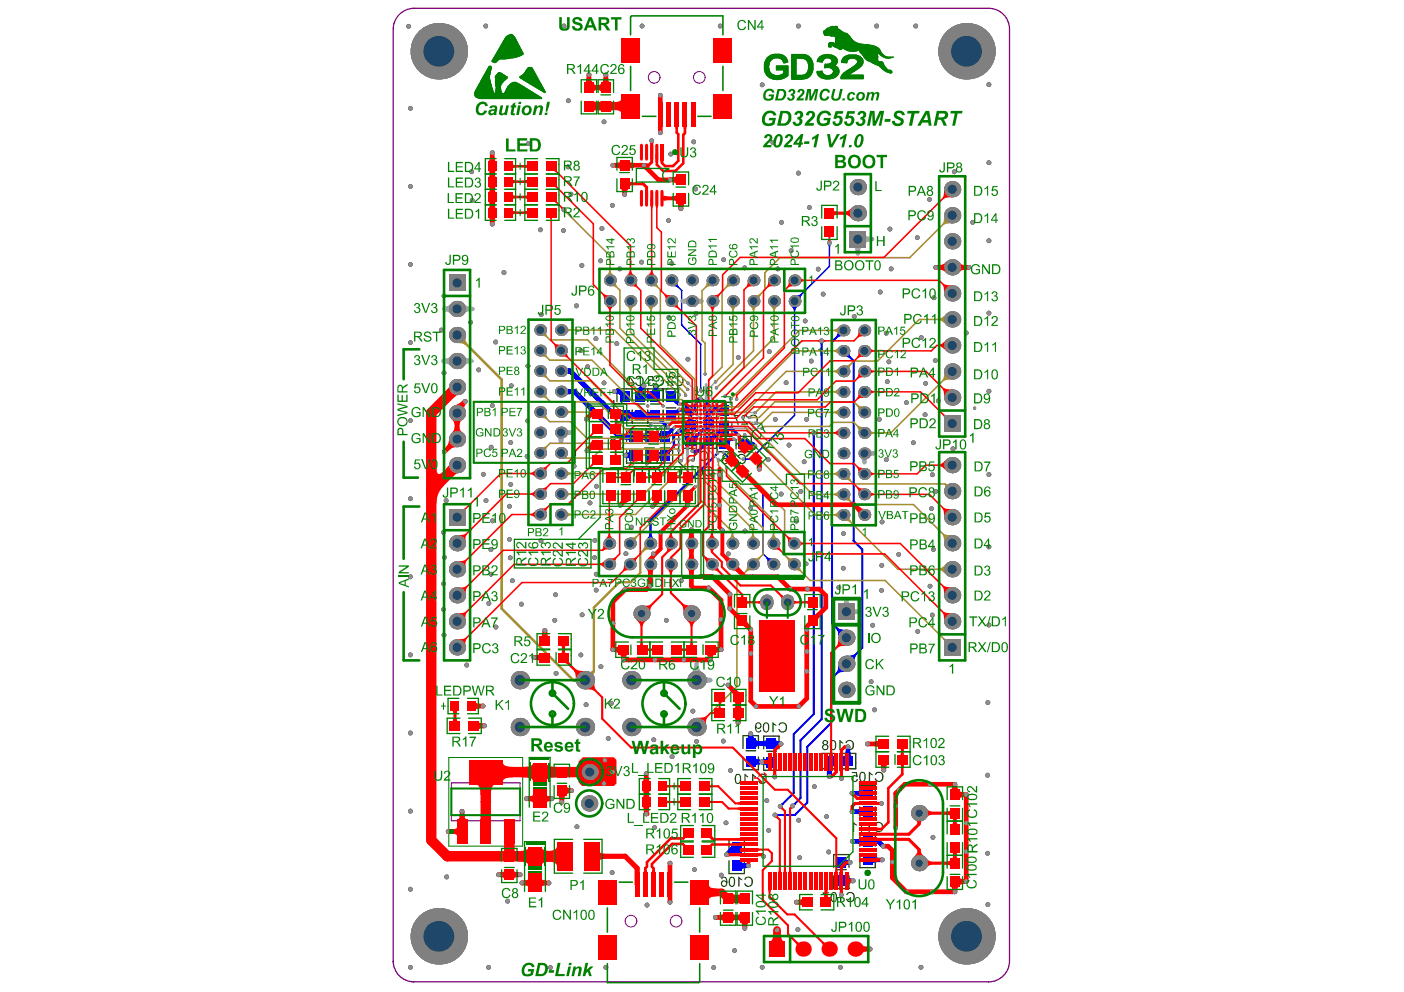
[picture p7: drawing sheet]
<svg xmlns="http://www.w3.org/2000/svg" width="297mm" height="210mm" viewBox="0 0 297 210" stroke-linecap="round" stroke-linejoin="round" font-family="sans-serif">
<path d="M95 160.3h15.6v18.7h-15.6zM101.7 169.7h2.1M102.8 168.6v2.1" fill="none" stroke="#008000" stroke-width=".22"/>
<g fill="none" stroke="#800080" stroke-width=".22">
<path d="M95.5 165.6h14.5v8.1h-14.5z"/>
<circle cx="138.4" cy="16.4" r="1.23"/>
<circle cx="148" cy="16.4" r="1.23"/>
<circle cx="133.5" cy="194.9" r="1.23"/>
<circle cx="143" cy="194.9" r="1.23"/>
</g>
<path d="M87.6 1.8h121.6a4.4 4.4 0 0 1 4.4 4.4v197.2a4.4 4.4 0 0 1-4.5 4.4M87.7 1.8a4.4 4.4 0 0 0-4.5 4.4v197.4M83.2 203.3a4.4 4.4 0 0 0 4.4 4.5M87.3 207.8h121.9" fill="none" stroke="#800080" stroke-width=".28"/>
<g fill="#a6968d">
<circle cx="159.3" cy="122.1" r=".33"/>
<circle cx="136.2" cy="81.6" r=".33"/>
<circle cx="180.7" cy="67" r=".33"/>
<circle cx="137" cy="85.9" r=".22"/>
<circle cx="122.9" cy="74.2" r=".33"/>
<circle cx="149.1" cy="85" r=".22"/>
<circle cx="143.7" cy="86.6" r=".22"/>
<circle cx="147.3" cy="90.2" r=".11"/>
<circle cx="147.3" cy="89.4" r=".11"/>
<circle cx="148.2" cy="84.3" r=".22"/>
<circle cx="141.3" cy="90.3" r=".22"/>
<circle cx="142.6" cy="90.5" r=".22"/>
<circle cx="156.2" cy="92" r=".22"/>
<circle cx="161.3" cy="90.7" r=".22"/>
<circle cx="155.9" cy="84.5" r=".22"/>
<circle cx="154.6" cy="84.4" r=".22"/>
<circle cx="145.4" cy="94.9" r=".22"/>
<circle cx="146.5" cy="95.5" r=".22"/>
<circle cx="146.6" cy="97.4" r=".22"/>
<circle cx="146.5" cy="98.8" r=".22"/>
<circle cx="170.1" cy="97.7" r=".33"/>
<circle cx="188.3" cy="48.5" r=".33"/>
<circle cx="154.1" cy="117.2" r=".33"/>
<circle cx="152.8" cy="112.2" r=".33"/>
<circle cx="138.2" cy="117.2" r=".33"/>
<circle cx="171.6" cy="76.4" r=".33"/>
<circle cx="106.6" cy="57.7" r=".33"/>
<circle cx="123.1" cy="56.2" r=".33"/>
<circle cx="127.1" cy="55.2" r=".33"/>
<circle cx="102.3" cy="100.4" r=".33"/>
<circle cx="93.4" cy="69.8" r=".33"/>
<circle cx="104.1" cy="85.8" r=".33"/>
<circle cx="98.7" cy="140.7" r=".33"/>
<circle cx="177.5" cy="124.3" r=".33"/>
<circle cx="186.5" cy="124.9" r=".33"/>
<circle cx="170.5" cy="119.3" r=".33"/>
<circle cx="178.4" cy="120.2" r=".33"/>
<circle cx="169.4" cy="104" r=".33"/>
<circle cx="126.2" cy="102.9" r=".33"/>
<circle cx="166.3" cy="81" r=".33"/>
<circle cx="162.7" cy="74.4" r=".33"/>
<circle cx="198" cy="104" r=".33"/>
<circle cx="193.2" cy="93.7" r=".33"/>
<circle cx="195.8" cy="81.1" r=".33"/>
<circle cx="186.2" cy="61.8" r=".33"/>
<circle cx="188.5" cy="56.9" r=".33"/>
<circle cx="194.1" cy="50.3" r=".33"/>
<circle cx="124.3" cy="77.6" r=".33"/>
<circle cx="127.8" cy="81" r=".33"/>
<circle cx="110.3" cy="127.8" r=".33"/>
<circle cx="158.8" cy="107.5" r=".33"/>
<circle cx="157.6" cy="112.4" r=".33"/>
<circle cx="162.5" cy="97.3" r=".33"/>
<circle cx="165.3" cy="104.5" r=".33"/>
<circle cx="166.9" cy="94.2" r=".33"/>
<circle cx="164" cy="88.7" r=".33"/>
<circle cx="170.6" cy="88.7" r=".33"/>
<circle cx="147.3" cy="66.3" r=".33"/>
<circle cx="156.2" cy="75.6" r=".33"/>
<circle cx="169" cy="173.6" r=".33"/>
<circle cx="184.6" cy="132.3" r=".33"/>
<circle cx="178.5" cy="112.9" r=".33"/>
<circle cx="168.5" cy="110.3" r=".33"/>
<circle cx="126.1" cy="71.7" r=".33"/>
<circle cx="121.9" cy="64.7" r=".33"/>
<circle cx="119.2" cy="48.8" r=".33"/>
<circle cx="120.2" cy="21.3" r=".33"/>
<circle cx="142.1" cy="55.7" r=".33"/>
<circle cx="141.4" cy="46.6" r=".33"/>
<circle cx="99.9" cy="42.4" r=".33"/>
<circle cx="99.8" cy="36.3" r=".33"/>
<circle cx="111.8" cy="30.4" r=".33"/>
<circle cx="135.7" cy="55.5" r=".33"/>
<circle cx="129.6" cy="43.5" r=".33"/>
<circle cx="120.2" cy="35.3" r=".33"/>
<circle cx="120.8" cy="41.1" r=".33"/>
<circle cx="127.4" cy="48.4" r=".33"/>
<circle cx="131.1" cy="56.9" r=".33"/>
<circle cx="121.5" cy="98.6" r=".33"/>
<circle cx="103.9" cy="116.3" r=".33"/>
<circle cx="93.8" cy="112.6" r=".33"/>
<circle cx="93.8" cy="128.9" r=".33"/>
<circle cx="93.8" cy="123.5" r=".33"/>
<circle cx="104.9" cy="132.7" r=".33"/>
<circle cx="126.1" cy="121.5" r=".33"/>
<circle cx="108.4" cy="122.9" r=".33"/>
<circle cx="103.4" cy="127.7" r=".33"/>
<circle cx="103.9" cy="121.5" r=".33"/>
<circle cx="107.9" cy="118" r=".33"/>
<circle cx="125.8" cy="118" r=".33"/>
<circle cx="125.9" cy="114.3" r=".33"/>
<circle cx="111.5" cy="96.6" r=".33"/>
<circle cx="111.6" cy="89.1" r=".33"/>
<circle cx="111.7" cy="77.4" r=".33"/>
<circle cx="114.5" cy="66.6" r=".33"/>
<circle cx="114.3" cy="48.6" r=".33"/>
<circle cx="130.5" cy="72.7" r=".33"/>
<circle cx="141.5" cy="67.2" r=".33"/>
<circle cx="145.5" cy="76" r=".33"/>
<circle cx="164.6" cy="56.9" r=".33"/>
<circle cx="157.6" cy="56.7" r=".33"/>
<circle cx="153.1" cy="55" r=".33"/>
<circle cx="167.4" cy="53" r=".33"/>
<circle cx="161.3" cy="18" r=".33"/>
<circle cx="163.5" cy="30.1" r=".33"/>
<circle cx="168.9" cy="36.6" r=".33"/>
<circle cx="171.2" cy="43.9" r=".33"/>
<circle cx="165.3" cy="47" r=".33"/>
<circle cx="196.7" cy="42.2" r=".33"/>
<circle cx="173.1" cy="56.9" r=".33"/>
<circle cx="170.4" cy="67.9" r=".33"/>
<circle cx="174.2" cy="62.2" r=".33"/>
<circle cx="187.5" cy="70.5" r=".33"/>
<circle cx="188.1" cy="76.6" r=".33"/>
<circle cx="187.7" cy="80.7" r=".33"/>
<circle cx="198.5" cy="84.8" r=".33"/>
<circle cx="186" cy="88.7" r=".33"/>
<circle cx="191.8" cy="85.2" r=".33"/>
<circle cx="195.7" cy="87.7" r=".33"/>
<circle cx="187.5" cy="97.3" r=".33"/>
<circle cx="197.3" cy="100.5" r=".33"/>
<circle cx="197.1" cy="107.6" r=".33"/>
<circle cx="186.6" cy="110.4" r=".33"/>
<circle cx="197.5" cy="116.3" r=".33"/>
<circle cx="196.8" cy="124" r=".33"/>
<circle cx="190.1" cy="117.3" r=".33"/>
<circle cx="186.6" cy="119.6" r=".33"/>
<circle cx="197.3" cy="130.2" r=".33"/>
<circle cx="194.2" cy="133.6" r=".33"/>
<circle cx="185" cy="150.2" r=".33"/>
<circle cx="184.3" cy="144.3" r=".33"/>
<circle cx="170.7" cy="137.9" r=".33"/>
<circle cx="170.7" cy="133.2" r=".33"/>
<circle cx="158.8" cy="133.2" r=".33"/>
<circle cx="158.8" cy="138.3" r=".33"/>
<circle cx="154.4" cy="128.8" r=".33"/>
<circle cx="164.6" cy="122.1" r=".33"/>
<circle cx="167.2" cy="124.6" r=".33"/>
<circle cx="119.3" cy="44.4" r=".33"/>
<circle cx="113" cy="139.1" r=".33"/>
<circle cx="104.1" cy="47.4" r=".33"/>
<circle cx="104.1" cy="32.3" r=".33"/>
<circle cx="156.2" cy="153" r=".33"/>
<circle cx="204.4" cy="180.2" r=".33"/>
<circle cx="204.4" cy="174.2" r=".33"/>
<circle cx="204.4" cy="168.1" r=".33"/>
<circle cx="204.4" cy="186.6" r=".33"/>
<circle cx="115.3" cy="133.4" r=".33"/>
<circle cx="147.4" cy="156.9" r=".33"/>
<circle cx="146.6" cy="150.5" r=".33"/>
<circle cx="154" cy="145" r=".33"/>
<circle cx="117.4" cy="131.3" r=".33"/>
<circle cx="122.9" cy="138.6" r=".33"/>
<circle cx="117.6" cy="142.5" r=".33"/>
<circle cx="153" cy="156.8" r=".33"/>
<circle cx="142.2" cy="160.1" r=".33"/>
<circle cx="138.3" cy="156.5" r=".33"/>
<circle cx="128.7" cy="156.3" r=".33"/>
<circle cx="124" cy="149.1" r=".33"/>
<circle cx="129.3" cy="148.8" r=".33"/>
<circle cx="102.2" cy="149.4" r=".33"/>
<circle cx="102.5" cy="153.6" r=".33"/>
<circle cx="124.8" cy="106.4" r=".33"/>
<circle cx="129.9" cy="82.8" r=".33"/>
<circle cx="149.9" cy="91.1" r=".11"/>
<circle cx="132.4" cy="117.2" r=".33"/>
<circle cx="152.2" cy="100.5" r=".33"/>
<circle cx="152.2" cy="106.9" r=".33"/>
<circle cx="165.1" cy="170.6" r=".33"/>
<circle cx="167.7" cy="170.5" r=".33"/>
<circle cx="164" cy="172.5" r=".33"/>
<circle cx="151.6" cy="82.1" r=".22"/>
<circle cx="148.2" cy="82.6" r=".22"/>
<circle cx="151.4" cy="80.8" r=".22"/>
<circle cx="149.2" cy="79.1" r=".22"/>
<circle cx="133.6" cy="111.5" r=".33"/>
<circle cx="117.5" cy="125.9" r=".33"/>
<circle cx="108.1" cy="102.5" r=".33"/>
<circle cx="102.8" cy="105.9" r=".33"/>
<circle cx="104.2" cy="110.2" r=".33"/>
<circle cx="107.8" cy="107.1" r=".33"/>
<circle cx="104.9" cy="72.4" r=".33"/>
<circle cx="101.3" cy="78.3" r=".33"/>
<circle cx="108.2" cy="81.6" r=".33"/>
<circle cx="103.9" cy="94.6" r=".33"/>
<circle cx="108.1" cy="93.6" r=".33"/>
<circle cx="107.8" cy="114.1" r=".33"/>
<circle cx="114.5" cy="114.4" r=".33"/>
<circle cx="174.9" cy="172.8" r=".33"/>
<circle cx="127.1" cy="141.1" r=".33"/>
<circle cx="123.2" cy="130.1" r=".33"/>
<circle cx="126.1" cy="124.9" r=".33"/>
<circle cx="141" cy="131.3" r=".33"/>
<circle cx="170.8" cy="124.6" r=".33"/>
<circle cx="170.7" cy="142" r=".33"/>
<circle cx="169" cy="149.5" r=".33"/>
<circle cx="160" cy="149.5" r=".33"/>
<circle cx="158.8" cy="143.8" r=".33"/>
<circle cx="154.4" cy="125.7" r=".33"/>
<circle cx="150.7" cy="122" r=".33"/>
<circle cx="146.3" cy="112.1" r=".33"/>
<circle cx="139.8" cy="112.6" r=".33"/>
<circle cx="147.1" cy="102.9" r=".22"/>
<circle cx="144.1" cy="122.9" r=".33"/>
<circle cx="152.5" cy="131.1" r=".33"/>
<circle cx="150" cy="124.4" r=".33"/>
<circle cx="137.6" cy="123.9" r=".33"/>
<circle cx="132.2" cy="124.8" r=".33"/>
<circle cx="129.7" cy="131.9" r=".33"/>
<circle cx="144.7" cy="139.6" r=".33"/>
<circle cx="138.5" cy="139.6" r=".33"/>
<circle cx="152.5" cy="137.5" r=".33"/>
<circle cx="150.3" cy="139.6" r=".33"/>
<circle cx="129.7" cy="137.5" r=".33"/>
<circle cx="175.5" cy="51.4" r=".33"/>
<circle cx="138" cy="107.1" r=".33"/>
<circle cx="157.2" cy="88.3" r=".22"/>
<circle cx="138.7" cy="90.4" r=".22"/>
<circle cx="139.8" cy="90.5" r=".22"/>
<circle cx="136.8" cy="98.2" r=".22"/>
<circle cx="131.9" cy="139.6" r=".33"/>
<circle cx="158.8" cy="155.3" r=".33"/>
<circle cx="173.8" cy="72.1" r=".33"/>
<circle cx="172.2" cy="91.6" r=".33"/>
<circle cx="160.7" cy="99.3" r=".33"/>
<circle cx="178" cy="164.7" r=".33"/>
<circle cx="163.9" cy="164.4" r=".33"/>
<circle cx="145.5" cy="106.9" r=".33"/>
<circle cx="131.2" cy="106.9" r=".33"/>
<circle cx="124.2" cy="95.3" r=".33"/>
<circle cx="124" cy="88.7" r=".33"/>
<circle cx="137.6" cy="90.1" r=".22"/>
<circle cx="143.7" cy="83.6" r=".22"/>
<circle cx="160.1" cy="89.6" r=".22"/>
<circle cx="152" cy="97.3" r=".22"/>
<circle cx="151.8" cy="95.9" r=".22"/>
<circle cx="153.7" cy="98.9" r=".22"/>
<circle cx="153" cy="95.7" r=".22"/>
<circle cx="159.7" cy="94.5" r=".33"/>
<circle cx="157.2" cy="97.2" r=".22"/>
<circle cx="144.1" cy="97.5" r=".22"/>
<circle cx="145.5" cy="81.1" r=".22"/>
<circle cx="138.7" cy="81.6" r=".33"/>
<circle cx="140.3" cy="85.9" r=".22"/>
<circle cx="132.3" cy="96.3" r=".33"/>
<circle cx="159.8" cy="87.3" r=".22"/>
<circle cx="158.5" cy="88.3" r=".22"/>
<circle cx="157.6" cy="92" r=".22"/>
<circle cx="153.4" cy="83.8" r=".22"/>
<circle cx="145.5" cy="82.4" r=".22"/>
<circle cx="145" cy="83.7" r=".22"/>
<circle cx="143.6" cy="95.3" r=".22"/>
<circle cx="143.6" cy="94.1" r=".22"/>
<circle cx="143.6" cy="92.9" r=".22"/>
<circle cx="143.6" cy="91.2" r=".22"/>
<circle cx="155.3" cy="92.9" r=".22"/>
<circle cx="180.3" cy="178" r=".33"/>
<circle cx="186.7" cy="181.9" r=".33"/>
<circle cx="179.8" cy="182.5" r=".33"/>
<circle cx="143.8" cy="85.5" r=".22"/>
<circle cx="146.5" cy="89.4" r=".11"/>
<circle cx="153.4" cy="85" r=".22"/>
<circle cx="151.7" cy="84.9" r=".22"/>
<circle cx="116.1" cy="186.9" r=".33"/>
<circle cx="110.4" cy="186.8" r=".33"/>
<circle cx="107.4" cy="190.7" r=".33"/>
<circle cx="190.2" cy="167.2" r=".33"/>
<circle cx="152.6" cy="185.2" r=".33"/>
<circle cx="155.4" cy="201.1" r=".33"/>
<circle cx="197.2" cy="188.7" r=".33"/>
<circle cx="191.8" cy="188.7" r=".33"/>
<circle cx="196.8" cy="166" r=".33"/>
<circle cx="141.7" cy="190.9" r=".33"/>
<circle cx="197.4" cy="177.2" r=".33"/>
<circle cx="136.9" cy="191.5" r=".33"/>
<circle cx="157.6" cy="196.4" r=".33"/>
<circle cx="188.8" cy="182.4" r=".33"/>
<circle cx="186.9" cy="179.1" r=".33"/>
<circle cx="189.5" cy="170.5" r=".33"/>
<circle cx="189.5" cy="175.2" r=".33"/>
<circle cx="202" cy="166" r=".33"/>
<circle cx="202" cy="188.7" r=".33"/>
<circle cx="141.7" cy="182.6" r=".33"/>
<circle cx="151.3" cy="194.1" r=".33"/>
<circle cx="136.7" cy="172.2" r=".33"/>
<circle cx="161.2" cy="161.2" r=".33"/>
<circle cx="179.4" cy="158" r=".33"/>
<circle cx="175.5" cy="164.3" r=".33"/>
<circle cx="165.2" cy="157.4" r=".33"/>
<circle cx="180.5" cy="186.4" r=".33"/>
<circle cx="178" cy="189.4" r=".33"/>
<circle cx="168.5" cy="190.9" r=".33"/>
<circle cx="180.3" cy="167.8" r=".33"/>
<circle cx="180.3" cy="171.8" r=".33"/>
<circle cx="186.5" cy="170" r=".33"/>
<circle cx="183.5" cy="157.4" r=".33"/>
<circle cx="187" cy="162.9" r=".33"/>
<circle cx="158.4" cy="183.2" r=".33"/>
<circle cx="153.7" cy="180.9" r=".33"/>
<circle cx="164.4" cy="196.8" r=".33"/>
<circle cx="184.1" cy="200.8" r=".33"/>
<circle cx="168.8" cy="196.7" r=".33"/>
<circle cx="175.3" cy="180.3" r=".33"/>
<circle cx="172.3" cy="166.4" r=".33"/>
<circle cx="162.6" cy="175.7" r=".33"/>
<circle cx="153.6" cy="174.1" r=".33"/>
<circle cx="146.9" cy="184" r=".33"/>
<circle cx="138.5" cy="175.1" r=".33"/>
<circle cx="154.5" cy="163" r=".33"/>
<circle cx="161.6" cy="181.2" r=".33"/>
<circle cx="129.6" cy="163.4" r=".33"/>
<circle cx="127.8" cy="165.8" r=".33"/>
<circle cx="128" cy="160.9" r=".33"/>
<circle cx="136.7" cy="163.7" r=".33"/>
<circle cx="118.9" cy="169.7" r=".33"/>
<circle cx="121" cy="167.3" r=".33"/>
<circle cx="116.8" cy="169" r=".33"/>
<circle cx="111.4" cy="169" r=".33"/>
<circle cx="110" cy="185.1" r=".33"/>
<circle cx="105.5" cy="185.1" r=".33"/>
<circle cx="94.8" cy="176" r=".33"/>
<circle cx="97.7" cy="171.7" r=".33"/>
<circle cx="94.5" cy="185.6" r=".33"/>
<circle cx="129.5" cy="184.6" r=".33"/>
<circle cx="122.1" cy="174.9" r=".33"/>
<circle cx="169.2" cy="181.5" r=".33"/>
<circle cx="162.2" cy="169.4" r=".33"/>
<circle cx="149.9" cy="88.5" r=".22"/>
<circle cx="149.9" cy="89.4" r=".22"/>
<circle cx="149.1" cy="89.4" r=".22"/>
<circle cx="149.1" cy="89.4" r=".11"/>
<circle cx="149.9" cy="90.2" r=".22"/>
<circle cx="149.1" cy="90.2" r=".22"/>
<circle cx="148.2" cy="90.2" r=".22"/>
<circle cx="148.2" cy="89.4" r=".22"/>
<circle cx="148.2" cy="88.5" r=".22"/>
<circle cx="149.1" cy="88.5" r=".22"/>
<circle cx="149.9" cy="89.4" r=".11"/>
<circle cx="149.9" cy="90.2" r=".11"/>
<circle cx="149.1" cy="90.2" r=".11"/>
<circle cx="148.2" cy="90.2" r=".11"/>
<circle cx="148.2" cy="89.4" r=".11"/>
<circle cx="148.2" cy="88.5" r=".11"/>
<circle cx="149.1" cy="88.5" r=".11"/>
<circle cx="149.9" cy="88.5" r=".11"/>
<circle cx="151.7" cy="89.4" r=".11"/>
<circle cx="151.7" cy="90.2" r=".11"/>
<circle cx="151.7" cy="91.1" r=".11"/>
<circle cx="151.7" cy="92" r=".11"/>
<circle cx="150.8" cy="92" r=".11"/>
<circle cx="149.9" cy="92" r=".11"/>
<circle cx="149.1" cy="92" r=".11"/>
<circle cx="148.2" cy="92" r=".11"/>
<circle cx="147.3" cy="92" r=".11"/>
<circle cx="146.5" cy="92" r=".11"/>
<circle cx="146.5" cy="90.2" r=".11"/>
<circle cx="146.5" cy="91.1" r=".11"/>
<circle cx="146.5" cy="88.5" r=".11"/>
<circle cx="146.5" cy="87.6" r=".11"/>
<circle cx="146.5" cy="86.8" r=".11"/>
<circle cx="147.3" cy="86.8" r=".11"/>
<circle cx="148.2" cy="86.8" r=".11"/>
<circle cx="149.1" cy="86.8" r=".11"/>
<circle cx="149.9" cy="86.8" r=".11"/>
<circle cx="150.8" cy="86.8" r=".11"/>
<circle cx="151.7" cy="86.8" r=".11"/>
<circle cx="151.7" cy="87.6" r=".11"/>
<circle cx="150.8" cy="87.6" r=".11"/>
<circle cx="149.9" cy="87.6" r=".11"/>
<circle cx="149.1" cy="87.6" r=".11"/>
<circle cx="148.2" cy="87.6" r=".11"/>
<circle cx="147.3" cy="87.6" r=".11"/>
<circle cx="147.3" cy="88.5" r=".11"/>
<circle cx="147.3" cy="91.1" r=".11"/>
<circle cx="148.2" cy="91.1" r=".11"/>
<circle cx="149.1" cy="91.1" r=".11"/>
<circle cx="150.8" cy="91.1" r=".11"/>
<circle cx="150.8" cy="90.2" r=".11"/>
<circle cx="150.8" cy="89.4" r=".11"/>
<circle cx="150.8" cy="88.5" r=".11"/>
<circle cx="151.7" cy="88.5" r=".11"/>
<circle cx="144.1" cy="44.2" r=".33"/>
<circle cx="206.2" cy="86.4" r=".22"/>
<circle cx="194.9" cy="71.4" r=".33"/>
<circle cx="197.9" cy="76.3" r=".33"/>
<circle cx="204.4" cy="70.4" r=".33"/>
<circle cx="201.9" cy="36.3" r=".33"/>
<circle cx="205.8" cy="47" r=".33"/>
<circle cx="197.6" cy="63" r=".33"/>
<circle cx="132.1" cy="41.1" r=".33"/>
<circle cx="129.7" cy="35" r=".33"/>
<circle cx="141.9" cy="32.6" r=".33"/>
<circle cx="201.6" cy="95" r=".33"/>
<circle cx="147.1" cy="40" r=".33"/>
<circle cx="205" cy="56.6" r=".33"/>
<circle cx="198" cy="56.6" r=".33"/>
<circle cx="141.8" cy="38.1" r=".33"/>
<circle cx="136.2" cy="35" r=".33"/>
<circle cx="94" cy="95.6" r=".33"/>
<circle cx="93.9" cy="78.9" r=".33"/>
<circle cx="99.6" cy="68.2" r=".33"/>
<circle cx="146.8" cy="30" r=".33"/>
<circle cx="127.8" cy="25.8" r=".33"/>
<circle cx="93.9" cy="62.6" r=".33"/>
<circle cx="98.4" cy="84.9" r=".33"/>
<circle cx="139.7" cy="20.2" r=".33"/>
<circle cx="139.7" cy="28.1" r=".33"/>
<circle cx="209" cy="148.7" r=".33"/>
<circle cx="209.2" cy="100.4" r=".33"/>
<circle cx="209.2" cy="132.2" r=".33"/>
<circle cx="209.2" cy="115.7" r=".33"/>
<circle cx="209.2" cy="66.3" r=".33"/>
<circle cx="209.2" cy="82.8" r=".33"/>
<circle cx="86.4" cy="5.6" r=".33"/>
<circle cx="86.8" cy="22.9" r=".33"/>
<circle cx="86.8" cy="39.4" r=".33"/>
<circle cx="86.8" cy="56" r=".33"/>
<circle cx="86.8" cy="72.5" r=".33"/>
<circle cx="86.8" cy="89" r=".33"/>
<circle cx="86.8" cy="105.5" r=".33"/>
<circle cx="86.8" cy="122.1" r=".33"/>
<circle cx="86.8" cy="138.6" r=".33"/>
<circle cx="86.8" cy="155.1" r=".33"/>
<circle cx="86.8" cy="171.6" r=".33"/>
<circle cx="86.8" cy="188.1" r=".33"/>
<circle cx="208.9" cy="164" r=".33"/>
<circle cx="208.9" cy="180.5" r=".33"/>
<circle cx="209" cy="191.4" r=".33"/>
<circle cx="194.8" cy="204.7" r=".33"/>
<circle cx="177.8" cy="204.7" r=".33"/>
<circle cx="161.3" cy="204.7" r=".33"/>
<circle cx="151" cy="204.7" r=".33"/>
<circle cx="128.2" cy="204.7" r=".33"/>
<circle cx="116.4" cy="204.7" r=".33"/>
<circle cx="103.4" cy="204.7" r=".33"/>
<circle cx="86.8" cy="204.7" r=".33"/>
<circle cx="209.2" cy="17.9" r=".33"/>
<circle cx="209.2" cy="34.4" r=".33"/>
<circle cx="209.2" cy="50.9" r=".33"/>
<circle cx="193.7" cy="5.5" r=".33"/>
<circle cx="185.5" cy="5.5" r=".33"/>
<circle cx="168.9" cy="5.5" r=".33"/>
<circle cx="152.4" cy="5.5" r=".33"/>
<circle cx="135.8" cy="5.5" r=".33"/>
<circle cx="119.3" cy="5.5" r=".33"/>
<circle cx="102.8" cy="5.5" r=".33"/>
<circle cx="137.9" cy="29.8" r=".33"/>
<circle cx="93.9" cy="134.4" r=".33"/>
<circle cx="94" cy="117.9" r=".33"/>
<circle cx="94.4" cy="105.9" r=".33"/>
<circle cx="128.2" cy="15.9" r=".33"/>
<circle cx="124.6" cy="15.8" r=".33"/>
</g>
<g fill="none" stroke="#183e00" stroke-width=".28">
<path d="M130.5 85v-2.7h13.1v2.7M130.5 86.8v2.7h13.1v-2.7M132.6 95.3v2.7h9.7v-2.7M132.6 93.5v-2.7h9.7v2.7M133.8 82.3v2.7M133.8 86.8v2.7M134.4 85.5h2M135.8 90.8v2.7M135.8 95.3v2.7M136.4 94.8h2M137 82.3v2.7M137 86.8v2.7"/>
<path d="M137.7 85.5h2M139.1 90.8v2.7M139.1 95.3v2.7M139.6 94.8h2.1M140.3 82.3v2.7M140.3 86.8v2.7M140.9 86.3h2.1M144.4 90.2l-.8 .8v6.7l3.5 3.5h3.8M144.4 88.4h2.7M147.1 85.1h-2.7v9.8h2.7M147.1 91.6h-2.7M147.6 85.7v2.1"/>
<path d="M147.6 89v2M148.4 92.3v2M148.9 91.6h2.7M148.9 88.4h2.7M148.9 85.1h2.7M151.7 92.3v3.3h2.7M152.2 89.1h2M154.8 87.8v-2.7h-3.2v9.8h-2.7M154.8 89.6v2.7h-3.2M155.7 93v2M156.2 92.3h2.7v3.3h-2.7M157.2 158.4v-2.7h3.3v2.7"/>
<path d="M157.8 158.9h2.1M161.6 158.5v-2.7h3.2v2.7M162.2 159h2M176.5 159.4h-2.7v3.3h2.7M178.3 159.4h2.7v3.3h-2.7M157.2 160.2v2.7h3.3v-2.7M161.6 160.3v2.7h3.2v-2.7M177.9 160.1v2M181.9 170.7v2.7h3.3v-2.7M181.9 168.9v-2.7h3.3v2.7M181.9 179.1v-2.7h3.3v2.7M182.5 170.2h2"/>
<path d="M182.5 179.6h2.1M154.2 182.1v2.7h3.3v-2.7M154.2 180.3v-2.7h3.3v2.7M154.9 180.8h2M176.4 183.5v-2.7h3.2v2.7M176.4 185.3v2.7h3.2v-2.7M177 184h2.1M181.9 180.9v2.7h3.3v-2.7"/>
</g>
<g fill="#183e00">
<path d="M134.5 79.9a.93 .93 0 0 1 1.1-.3 .93 .93 0 0 1 .6 .9v.2a.92 .92 0 0 1-.8 1 .92 .92 0 0 1-1-.7l.2-.1 .2 .3a.72 .72 0 0 0 .9 .1 .72 .72 0 0 0 .2-.9 .65 .65 0 0 0-.6-.6 .65 .65 0 0 0-.7 .4l-.2-.1z"/>
<path d="M138.8 79.9a.93 .93 0 0 1 1.1-.3 .93 .93 0 0 1 .6 .9v.2a.92 .92 0 0 1-.8 1 .92 .92 0 0 1-1-.7l.2-.1 .2 .3a.72 .72 0 0 0 .9 .1 .72 .72 0 0 0 .2-.9 .65 .65 0 0 0-.6-.6 .65 .65 0 0 0-.7 .4l-.2-.1z"/>
<path d="M137.1 79.6h1.1l.1 1-.2 .1a.45 .45 0 0 0-.7-.1 .45 .45 0 0 0 0 .7 .45 .45 0 0 0 .7-.1l.3-.1a.71 .71 0 0 1-.9 .6 .71 .71 0 0 1-.5-1 .71 .71 0 0 1 1-.3l-.1-.6h-.8z"/>
<path d="M142.9 79.9h.1a.93 .93 0 0 1 1-.3 .93 .93 0 0 1 .6 .9v.2a.92 .92 0 0 1-.8 1 .92 .92 0 0 1-1-.7l.3-.1 .1 .3a.72 .72 0 0 0 .9 .1 .72 .72 0 0 0 .2-.9 .65 .65 0 0 0-.5-.6 .65 .65 0 0 0-.7 .4l-.3-.1z"/>
<path d="M141.3 79.7l.4-.2a.66 .66 0 0 1 .8 .6l-.3 .1a.43 .43 0 0 0-.3-.4 .43 .43 0 0 0-.5 .3 .43 .43 0 0 0 .3 .5l.6 .5 .3 .5h-1.5v-.2h1.1l-1-.9-.1-.4z"/>
<path d="M131.7 92.8h.3v2.1h-1.4v-.2h1.1z"/>
<path d="M129.2 92.9l.4-.1a.66 .66 0 0 1 .8 .6l-.3 .1a.42 .42 0 0 0-.6-.4 .42 .42 0 0 0 0 .7l.7 .5 .2 .6h-1.3v-.2h1l-.8-.8a.72 .72 0 0 1-.1-1z"/>
<path d="M129.7 84.7h.3v2h-1.4v-.2h1.1z"/>
<path d="M127.5 84.7l.7 .4v.3l-.5-.3v1.6h-.2z"/>
<path d="M149.1 99h.1a.93 .93 0 0 1 1.1-.3 .93 .93 0 0 1 .5 .9v.2a.92 .92 0 0 1-.7 1 .92 .92 0 0 1-1.1-.7l.3-.1 .2 .4a.72 .72 0 0 0 .9 0 .72 .72 0 0 0 .2-.9 .65 .65 0 0 0-.6-.6 .65 .65 0 0 0-.7 .4h-.3z"/>
<path d="M142.6 99h.1a.93 .93 0 0 1 1.1-.3 .93 .93 0 0 1 .5 .9v.2a.92 .92 0 0 1-.7 1 .92 .92 0 0 1-1.1-.7l.3-.1 .2 .4a.72 .72 0 0 0 .9 0 .72 .72 0 0 0 .2-.9 .65 .65 0 0 0-.6-.6 .65 .65 0 0 0-.7 .4h-.3z"/>
<path d="M141.2 98.6h.3l.6 .6-.1 .2-.5-.3v1.6h-.3z"/>
<path d="M139.4 98.8l.4-.2a.66 .66 0 0 1 .8 .7h-.3a.42 .42 0 0 0-.6-.4 .42 .42 0 0 0 0 .7l.7 .6 .2 .5h-1.3v-.2h1l-.8-.8a.72 .72 0 0 1-.1-.9z"/>
<path d="M157.6 185.8a.93 .93 0 0 1 1.1-.3 .93 .93 0 0 1 .6 1v.2a.92 .92 0 0 1-.8 .9 .92 .92 0 0 1-1-.7h.2l.2 .3a.72 .72 0 0 0 .9 0 .72 .72 0 0 0 .2-.9 .65 .65 0 0 0-.6-.6 .65 .65 0 0 0-.7 .5l-.2-.1z"/>
<path d="M156.2 185.5h.2l.6 .6v.2l-.5-.4v1.7h-.3z"/>
<path d="M160.6 163.9l.2-.1a.92 .92 0 0 1 1 0 .92 .92 0 0 1 .4 .9v.2a.92 .92 0 0 1-.8 1 .92 .92 0 0 1-1-.7l.3-.1a.69 .69 0 0 0 .9 .5 .69 .69 0 0 0 .3-1 .66 .66 0 0 0-.5-.6 .66 .66 0 0 0-.7 .4l-.3-.1z"/>
<path d="M159.1 163.7h.2l.6 .5v.3l-.5-.3v1.6h-.3z"/>
<path d="M157.5 163.7l.8 .5v.3l-.6-.3v1.6h-.2z"/>
<path d="M185.1 174.3h.1a.93 .93 0 0 1 1.1-.3 .93 .93 0 0 1 .5 .9v.2a.92 .92 0 0 1-.7 1 .92 .92 0 0 1-1.1-.7l.3-.1 .2 .3a.72 .72 0 0 0 .9 .1 .72 .72 0 0 0 .2-.9 .65 .65 0 0 0-.6-.6 .65 .65 0 0 0-.7 .4l-.3-.1z"/>
<path d="M183.8 173.9h.2l.6 .6-.1 .2-.5-.3v1.6h-.2z"/>
<path d="M182.2 173.9l.7 .5v.3l-.5-.3v1.6h-.2z"/>
<path d="M180.5 173.9l.8 .5-.1 .3-.5-.3v1.6h-.2z"/>
<path d="M185.2 163.6a.93 .93 0 0 1 1.1-.2 .93 .93 0 0 1 .6 .9v.2a.92 .92 0 0 1-.8 .9 .92 .92 0 0 1-1-.7h.3l.1 .3a.72 .72 0 0 0 .9 0 .72 .72 0 0 0 .2-.9 .65 .65 0 0 0-.5-.6 .65 .65 0 0 0-.7 .5l-.3-.1z"/>
<path d="M183.8 163.3h.2l.6 .6v.2l-.5-.4v1.7h-.3z"/>
<path d="M180.2 163.4h1.1l.2 1-.3 .1a.45 .45 0 0 0-.7-.1 .45 .45 0 0 0 0 .7 .45 .45 0 0 0 .7-.1l.3-.1a.69 .69 0 0 1-.9 .5 .69 .69 0 0 1-.4-.9 .69 .69 0 0 1 1-.4l-.2-.5h-.8z"/>
<path d="M179 156.9a.93 .93 0 0 1 1.1-.3 .93 .93 0 0 1 .6 1v.1a.92 .92 0 0 1-.8 1 .92 .92 0 0 1-1.1-.7h.3l.2 .3a.72 .72 0 0 0 .9 0 .72 .72 0 0 0 .2-.9 .65 .65 0 0 0-.6-.6 .65 .65 0 0 0-.7 .4h-.3z"/>
<path d="M177.6 156.6h.2l.6 .5-.1 .3-.4-.4v1.7h-.3z"/>
<path d="M148.1 95.7h.1a.93 .93 0 0 1 1.1-.3 .93 .93 0 0 1 .5 1v.2a.92 .92 0 0 1-.7 .9 .92 .92 0 0 1-1.1-.7h.3l.2 .3a.72 .72 0 0 0 .9 0 .72 .72 0 0 0 .2-.9 .65 .65 0 0 0-.6-.6 .65 .65 0 0 0-.7 .5l-.3-.1z"/>
<path d="M146.8 95.4h.2l.6 .5-.1 .3-.5-.4v1.7h-.2z"/>
<path d="M148.2 82.8h.1a.93 .93 0 0 1 1.1-.3 .93 .93 0 0 1 .6 1v.2a.92 .92 0 0 1-.8 .9 .92 .92 0 0 1-1.1-.7h.3l.2 .3a.72 .72 0 0 0 .9 0 .72 .72 0 0 0 .2-.9 .65 .65 0 0 0-.6-.6 .65 .65 0 0 0-.7 .5l-.3-.1z"/>
<path d="M146.6 82.8a.67 .67 0 0 1 .7-.3 .67 .67 0 0 1 .6 .6h-.3a.36 .36 0 0 0-.3-.4 .36 .36 0 0 0-.4 .4 .36 .36 0 0 0 .4 .3l.1 .2a.42 .42 0 0 0-.6 .2 .42 .42 0 0 0 .3 .6 .42 .42 0 0 0 .5-.4l.3 .1a.66 .66 0 0 1-1 .5 .66 .66 0 0 1-.1-1.1l-.2-.3z"/>
<path d="M164.8 153.2a.93 .93 0 0 1 1.1-.3 .93 .93 0 0 1 .6 .9v.2a.92 .92 0 0 1-.8 1 .92 .92 0 0 1-1-.7l.3-.1 .1 .4a.72 .72 0 0 0 .9 0 .72 .72 0 0 0 .2-.9 .65 .65 0 0 0-.5-.6 .65 .65 0 0 0-.7 .4l-.3-.1z"/>
<path d="M163.4 152.8h.2l.6 .6v.2l-.5-.3v1.6h-.3z"/>
<path d="M156.1 96.4h.1a.93 .93 0 0 1 1.1-.3 .93 .93 0 0 1 .5 .9v.2a.92 .92 0 0 1-.7 1 .92 .92 0 0 1-1.1-.7l.3-.1 .2 .4a.72 .72 0 0 0 .9 0 .72 .72 0 0 0 .2-.9 .65 .65 0 0 0-.6-.6 .65 .65 0 0 0-.7 .4h-.3z"/>
<path d="M154.5 96.2l.5-.1a.66 .66 0 0 1 .7 .6h-.2a.43 .43 0 0 0-.4-.4 .43 .43 0 0 0-.5 .3 .43 .43 0 0 0 .3 .5l.6 .5 .3 .5h-1.4v-.2h1l-.9-.9-.1-.3z"/>
<path d="M158.7 88a1.01 1.01 0 0 1 1.3 0 1.01 1.01 0 0 1 .3 1.3 .92 .92 0 0 1-.9 .6 .92 .92 0 0 1-.9-.7l.3-.1a.67 .67 0 0 0 .8 .5 .67 .67 0 0 0 .4-.9 .66 .66 0 0 0-.4-.7 .66 .66 0 0 0-.8 .4l-.3-.1z"/>
<path d="M157 88a.73 .73 0 0 1 .7-.2 .73 .73 0 0 1 .5 .5l-.2 .1a.43 .43 0 0 0-.4-.5 .43 .43 0 0 0-.5 .4 .43 .43 0 0 0 .3 .5l.8 .7 .1 .4h-1.5v-.3h1.1l-.9-.9-.2-.4z"/>
<path d="M155.2 87.8h1.4v.2h-1.1l.6 1.1 .2 .8h-.3l-.2-.9z"/>
<path d="M179.1 189.1h.1a.93 .93 0 0 1 1-.3 .93 .93 0 0 1 .6 .9v.2a.92 .92 0 0 1-.8 1 .92 .92 0 0 1-1-.7l.3-.1 .2 .4a.72 .72 0 0 0 .9 0 .72 .72 0 0 0 .2-.9 .65 .65 0 0 0-.6-.6 .65 .65 0 0 0-.7 .4h-.3z"/>
<path d="M177.7 188.8h.3l.6 .5-.1 .2-.5-.3v1.6h-.3z"/>
<path d="M174 188.8h1.4v.2h-1l.4 .5 .4 1.3h-.3l-.4-1.2z"/>
<path d="M137.1 99h.1a.93 .93 0 0 1 1-.3 .93 .93 0 0 1 .6 1v.2a.92 .92 0 0 1-.8 .9 .92 .92 0 0 1-1-.7h.3l.1 .3a.72 .72 0 0 0 1 0 .72 .72 0 0 0 .1-.9 .65 .65 0 0 0-.5-.6 .65 .65 0 0 0-.7 .5l-.3-.1z"/>
<path d="M135.7 98.7h.3l.6 .6-.1 .2-.5-.4v1.7h-.3z"/>
<path d="M134.1 98.7l.8 .5v.3l-.5-.4v1.7h-.3z"/>
<path d="M133.3 80l.6 .9h-.6zM133 79.5v1.4h-.3v.2h.3v.5h.3v-.5h.9v-.2l-1-1.4z"/>
<path d="M147.5 98.8l-.1 .3 .2 .1a.44 .44 0 0 1 .6-.3 .44 .44 0 0 1 .3 .6v.2a.67 .67 0 0 0-1 0 .67 .67 0 0 0 .2 1 .67 .67 0 0 0 .9-.3l.1-.7a.78 .78 0 0 0-.2-.9 .78 .78 0 0 0-1 0zM147.6 100.1a.45 .45 0 0 1 .9 0 .45 .45 0 0 1-.9 0z"/>
<path d="M154.5 185.9a.47 .47 0 0 1 .7 0 .47 .47 0 0 1 0 .6v.2a.47 .47 0 0 1-.3 .7 .47 .47 0 0 1-.5-.6zM154.3 185.8l-.2 .8a.84 .84 0 0 0 .9 1.1l.1-.1a1.4 1.4 0 0 0-.1-2.1h-.4z"/>
<path d="M152.7 185.6l-.2 .4 .3 .1a.4 .4 0 0 1 .5-.4 .4 .4 0 0 1 .3 .5v.4l-.3-.3a.7 .7 0 0 0-.8 .7 .7 .7 0 0 0 .8 .7 .7 .7 0 0 0 .6-.9v-.5a.73 .73 0 0 0-.4-.7 .73 .73 0 0 0-.8 0zM152.7 186.9a.45 .45 0 0 1 .9 0 .45 .45 0 0 1-.9 0z"/>
<path d="M155.8 164.1a.46 .46 0 0 1 .6 0 .46 .46 0 0 1 .2 .5v.2a.62 .62 0 0 1-.6 .8l-.3-.5zM155.6 164l-.1 1a.71 .71 0 0 0 .7 .9 .71 .71 0 0 0 .6-1v-.2a.7 .7 0 0 0-.3-.9 .7 .7 0 0 0-.9 .2z"/>
<path d="M182.2 163.7a.47 .47 0 0 1 .6 0 .47 .47 0 0 1 .1 .6v.2a.47 .47 0 0 1-.4 .8 .47 .47 0 0 1-.5-.7zM181.9 163.6l-.1 .8a.84 .84 0 0 0 .8 1.1l.1-.1a1.4 1.4 0 0 0-.1-2.1h-.3z"/>
<path d="M175.9 157a.47 .47 0 0 1 .6 0 .47 .47 0 0 1 .1 .6v.2a.47 .47 0 0 1-.3 .7 .47 .47 0 0 1-.5-.6zM175.7 156.9l-.2 .7a.84 .84 0 0 0 .9 1.1h.1a1.4 1.4 0 0 0-.1-2.1h-.4z"/>
<path d="M174.3 157.1a.32 .32 0 0 1 .6 0 .32 .32 0 0 1-.6 0zM174.2 158.1a.42 .42 0 0 1 .8 0 .42 .42 0 0 1-.8 0zM174.1 156.8a.53 .53 0 0 0 .2 .8 .65 .65 0 0 0 .1 1.1 .65 .65 0 0 0 .9-.7l-.4-.5a.57 .57 0 0 0 .1-.9 .57 .57 0 0 0-.9 .2z"/>
<path d="M161.8 153.2a.47 .47 0 0 1 .6 0 .47 .47 0 0 1 .1 .6v.3a.47 .47 0 0 1-.4 .7 .47 .47 0 0 1-.5-.7zM161.5 153.1l-.1 .8a.84 .84 0 0 0 .9 1.1v-.1a1.4 1.4 0 0 0 0-2.1h-.4z"/>
<path d="M160 153.5a.45 .45 0 0 1 .9 0 .45 .45 0 0 1-.9 0zM159.9 153.1l-.2 1a.72 .72 0 0 0 .5 .8 .72 .72 0 0 0 .9-.4l-.3-.1a.43 .43 0 0 1-.5 .4 .43 .43 0 0 1-.3-.6v-.3a.66 .66 0 0 0 .9 .1 .66 .66 0 0 0 .1-.9 .66 .66 0 0 0-.9-.1z"/>
<path d="M153.1 96.6a.34 .34 0 0 1 .6 0 .34 .34 0 0 1-.6 0zM153 97.6a.45 .45 0 0 1 .9 0 .45 .45 0 0 1-.9 0zM152.9 96.2a.53 .53 0 0 0 .2 .8 .65 .65 0 0 0 .1 1.2 .65 .65 0 0 0 .9-.7l-.1-.3-.3-.2a.58 .58 0 0 0 .1-.8 .58 .58 0 0 0-.9 0z"/>
<path d="M176.1 189.1a.47 .47 0 0 1 .6 0 .47 .47 0 0 1 .1 .6v.3a.47 .47 0 0 1-.4 .7 .47 .47 0 0 1-.4-.7zM175.9 189l-.2 .8a.84 .84 0 0 0 .9 1.1v-.1a1.4 1.4 0 0 0 0-2h-.4z"/>
</g>
<g fill="#00f">
<path d="M119.6 82l1 .3v1.1l-1 .3z"/>
<path d="M119.6 77.7l1 .3v1.1l-1 .3z"/>
<path d="M137.4 113h.5l.1 .5 .5 .6h-1.8l.5-.6z"/>
<path d="M138.2 81.9h1v.3a.56 .56 0 0 0 .4 .7h-1.9a.76 .76 0 0 0 .5-1z"/>
<path d="M141 95.3h.3l.5-.4 .3 .4-.4 .5v.3z"/>
<path d="M140.8 91.3h.4l.6-.4 .4 .5-.5 .6v.3z"/>
<path d="M143 84v.4l.5 .6-.5 .5-.6-.5h-.3z"/>
<path d="M144.3 86.4l.5-.1 .1-.2v1.3l-.1-.2-.5-.1z"/>
<path d="M142.1 60.6l1.2-1.3 .1 .8 .2 .5-.3 .2-.4-.2z"/>
<path d="M145.7 88.3h.6l.1 .5 .3 .2h-1.3l.2-.2z"/>
<path d="M148.9 89.9l.7 1.1h-.3l-.6 .5-.3-.7 .4-.5z"/>
<path d="M145.8 85.7h.4l.6-.4 .8 .1-.5 .6v.4z"/>
<path d="M148.1 82.1h.3l.1 .2h-.5z"/>
<path d="M153 96.1l.4-.4 .1 .3-.2 .2z"/>
<path d="M152.2 90.4l.5 1.3a.42 .42 0 0 0-.6 .2l-.3 .3-.1-.8 .4-.6z"/>
<path d="M152.9 85.2h.6l.2 .5h-1z"/>
<path d="M151.1 86.2h.2a.75 .75 0 0 0 .9-.5v2.1a.85 .85 0 0 0-1.1-.5z"/>
<path d="M151 85.7a.86 .86 0 0 0 1.1 .5v1.1h-.4a.61 .61 0 0 0-.7 .5z"/>
<path d="M152.9 85.2h.6l.1 1.2h-.8z"/>
<path d="M156.9 182.2a.77 .77 0 0 0 1 .5v1h-.4a.56 .56 0 0 0-.6 .5z"/>
<path d="M156.2 93.3l.4-.5 .7 .7-.5 .5z"/>
<path d="M154.2 90.1l.2 .2h.4v.7l-.4 .1-.2 .2z"/>
<path d="M159.8 160.2a.77 .77 0 0 0 1 .5v1h-.3a.56 .56 0 0 0-.7 .5z"/>
<path d="M161.2 160.7h.3a.56 .56 0 0 0 .7-.5v2a.75 .75 0 0 0-1-.5z"/>
<path d="M159.8 156.3a.77 .77 0 0 0 1 .5v1h-.3a.56 .56 0 0 0-.7 .5z"/>
<path d="M161.2 156.8h.3a.56 .56 0 0 0 .7-.5v2a.76 .76 0 0 0-1-.5z"/>
<path d="M164.3 172.1l.4 .1v.5l-.4 .1z"/>
<path d="M165.1 170.1l.3-.1 .3 .3-.1 .3z"/>
<path d="M164.2 156.4a.77 .77 0 0 0 1 .5v1h-.3a.56 .56 0 0 0-.7 .5z"/>
<path d="M167.5 185.6v.8z"/>
<path d="M167.7 170l.4-.2 .3 .4-.2 .3z"/>
<path d="M168.1 62.5l.8-.1 .5-.2 .2 .2-.2 .5-.1 .8z"/>
<path d="M171.8 91.9h.7l-.1 .4h-.4z"/>
<path d="M173.5 72.5h.7l-.2 .4h-.4z"/>
<path d="M175.1 51.7h.7l-.2 .5h-.3z"/>
<path d="M179 185.4a.77 .77 0 0 0 1 .5v1h-.3a.56 .56 0 0 0-.7 .5z"/>
<path d="M179 181.7l.2 .2 .6 .1v1h-.6l-.2 .3z"/>
<path d="M178.9 159h1v.4a.56 .56 0 0 0 .5 .6h-2a.76 .76 0 0 0 .5-1z"/>
<path d="M177 133.2l.3-.3 .6 .2 1.1 .1-1.6 1.7-.1-1.1z"/>
<path d="M181.5 177.5h.4a.56 .56 0 0 0 .6-.5v2a.76 .76 0 0 0-1-.5z"/>
<path d="M130 87.3h.2a.75 .75 0 0 0 .9-.5v2.1a.85 .85 0 0 0-1.1-.5z"/>
<path d="M132.3 95.8l.6-.1 .3-.3v1.8l-.3-.3-.6-.1z"/>
<path d="M132.1 91.9h.2a.75 .75 0 0 0 .9-.6v2.2a.85 .85 0 0 0-1.1-.5z"/>
<path d="M135.2 91.3a.85 .85 0 0 0 1.1 .6v1.1h-.2a.75 .75 0 0 0-.9 .5z"/>
<path d="M133.2 86.8a.85 .85 0 0 0 1.1 .5v1.1h-.2a.75 .75 0 0 0-.9 .5z"/>
<path d="M133.3 87.3h.2a.75 .75 0 0 0 .9-.5v2.1a.85 .85 0 0 0-1.1-.5z"/>
<path d="M138.6 91.9h.2a.75 .75 0 0 0 .9-.6v2.2a.85 .85 0 0 0-1.1-.5z"/>
<path d="M138.7 95.8h.3a.56 .56 0 0 0 .7-.5v2a.77 .77 0 0 0-1-.5z"/>
<path d="M138.5 91.3a.85 .85 0 0 0 1.1 .6v1.1h-.2a.75 .75 0 0 0-.9 .5z"/>
<path d="M138.5 95.3a.76 .76 0 0 0 1 .5v1h-.4a.56 .56 0 0 0-.6 .5z"/>
<path d="M137.1 96.6h.7v.9h-.7z"/>
<path d="M139.7 87.9v.4l.4 .5-.3 .6-.6-.5h-.4z"/>
<path d="M136.5 87.3h.2a.75 .75 0 0 0 .9-.5v2.1a.85 .85 0 0 0-1.1-.5z"/>
<path d="M136.6 83.4h.4a.56 .56 0 0 0 .6-.5v2a.76 .76 0 0 0-1-.5z"/>
<path d="M136.4 82.9a.77 .77 0 0 0 1 .5v1l-.3 .1a.56 .56 0 0 0-.7 .4z"/>
<path d="M136.4 86.8a.85 .85 0 0 0 1.1 .5v1.1h-.2a.75 .75 0 0 0-.9 .5z"/>
<path d="M143 86.8l.5-.4v.9l-.5 1z"/>
<path d="M146.5 92.2a.42 .42 0 0 0 .7-.2l.3-.2 .1 .8-.5 .5v.4z"/>
<path d="M145.4 87.8h1.3l-.3 .1-.1 .5h-.6l-.1-.5z"/>
<path d="M150.4 92.2a.44 .44 0 0 0 .6-.2l.3-.2 .2 .7-.5 .6v.4z"/>
<path d="M154.5 92.9l.6-.3v.7l-.5 .1-.2 .2z"/>
<path d="M156.1 92.3h.6l.1 .5 .3 .1h-.9z"/>
<path d="M157.5 96.9l.2 .1v.3l-.2 .1z"/>
<path d="M177.4 140.5l1.6 1.7h-1.1l-.6 .3-.3-.3 .3-.6z"/>
<path d="M178.5 75.5l1.2-1.2 .1 .7 .2 .5-.3 .3-.5-.2z"/>
<path d="M177.2 69.9l1.2 1.2-.7 .1-.5 .3-.3-.4 .2-.4z"/>
<path d="M181.5 171.3l.4-.1a.56 .56 0 0 0 .6-.4v1.9a.77 .77 0 0 0-1-.4z"/>
<path d="M181.5 167.4l.4-.1a.56 .56 0 0 0 .6-.4v1.9a.77 .77 0 0 0-1-.5z"/>
<path d="M154.8 178.3l.8 2.1a.61 .61 0 0 0-1 .2l-.4 .5-.1-1.4a1.54 1.54 0 0 0 .7-1.4z"/>
<path d="M148.9 93.4l.9 .9h-.3l-.6 .4-.5-.4 .5-.6z"/>
<path d="M144.9 94.3h1.2l-.3 .1v.5h-.7z"/>
<path d="M140.7 95.8l.8-.7 .4 .4-.7 .8z"/>
<path d="M140.7 91.9l.9-.8 .4 .5-.8 .8z"/>
<path d="M148.9 85.3l.7-.3 .7 .6 .5 .1h-1.9a.17 .17 0 0 0 .2 0 .17 .17 0 0 0 0-.3z"/>
<path d="M149.6 85.8h.7l.1 .6h-.9z"/>
<path d="M158.3 155.3h1v.3a.55 .55 0 0 0 .5 .6h-1.9a.76 .76 0 0 0 .4-.9z"/>
<path d="M158.4 93.1l.2 .3 .6 .1v1h-.6l-.2 .3z"/>
<path d="M167.2 64.6h1.8l-.6 .6-.1 .5h-.4l-.1-.5z"/>
<path d="M184.6 180.9a.77 .77 0 0 0 1 .5v1l-.4 .1a.56 .56 0 0 0-.6 .4z"/>
<path d="M184.6 177a.77 .77 0 0 0 1 .5v1h-.4a.56 .56 0 0 0-.6 .5z"/>
<path d="M179.1 138.7h1.1l.6-.3 .3 .3-.2 .6-.1 1.1z"/>
<path d="M135.3 91.9h.2a.75 .75 0 0 0 .9-.6v2.2a.85 .85 0 0 0-1.1-.5z"/>
<path d="M149.4 87.9h1.1v.2a.75 .75 0 0 0 .5 .9h-2.1a.85 .85 0 0 0 .5-1.1z"/>
<path d="M148.9 87.8h2.1a.85 .85 0 0 0-.5 1.1h-1.1v-.2a.75 .75 0 0 0-.5-.9z"/>
<path d="M162.1 118.1l.3-.2 .4 .2 .8 .1-1.2 1.2-.1-.8z"/>
<path d="M174.4 162.1h2.2a.85 .85 0 0 0-.6 1.1h-1.1v-.2a.75 .75 0 0 0-.5-.9z"/>
</g>
<path d="M129.9 82.8h1.1" fill="none" stroke="#00f" stroke-width=".99"/>
<path d="M137.6 115h.1" fill="none" stroke="#00f" stroke-width=".5"/>
<path d="M137.4 97.5l-.6 .7M138.7 87.8h.1M142.6 90.5h.1M143.5 85.5h.3M143.6 91.2h1.2M143.9 86.8l-.2-.2-1.2 1.2h-.5M146 93.2h.4M146.5 95.4h1.2M148.2 84.3l-2.2 2.2v.3M152.9 90.7h.3" fill="none" stroke="#00f" stroke-width=".66"/>
<path d="M143.6 91.2l-1 1" fill="none" stroke="#00f" stroke-width=".55"/>
<path d="M142.1 59.3l2.1 2.2M148.2 82.5v.1" fill="none" stroke="#00f" stroke-width=".33"/>
<circle cx="153.2" cy="86.8" r=".55" fill="#00f"/>
<path d="M153.4 85l-.2 .2v1.6M154.8 90.7l1.6 1.6M156.4 93.1l.9 .9" fill="none" stroke="#00f" stroke-width=".66"/>
<path d="M155.3 179.3h.6" fill="none" stroke="#00f" stroke-width=".99"/>
<circle cx="161.2" cy="161.2" r=".5" fill="#00f"/>
<path d="M131 82.8l1.1 1.1M136.2 81.6l-.8 .9v1.4M137.4 96.3h3.3M138.7 81.6v2.3M157.3 94h1.9l.5 .5M158.8 155.3v2l6.4 .1M179.4 158v3M158.8 161.2h4.4M180.3 178h5.5l1.1 1.1M155.9 183.2h2.5M177.8 182.5h2M177.8 186.4h2.7" fill="none" stroke="#00f" stroke-width=".99"/>
<path d="M173.8 72.1v80.1M172.2 91.6v59.5M182.4 116.3v20.8l-3.3 3.3M167.9 155.3v12.5M169.4 156.6v12.3l-1.7 1.6M170.8 158v11.8l-2.6 2.7h-4.2" fill="none" stroke="#00f" stroke-width=".44"/>
<path d="M175.5 51.4v5M144.2 61.5v7.3M148.2 72.8v9.7M168.1 63.7v24.2M161.4 104.1v13.1M201.4 103.9l-.7 .8" fill="none" stroke="#00f" stroke-width=".33"/>
<path d="M201.4 40v.5M142.6 92.2v2.3l-1.9 1.8" fill="none" stroke="#00f" stroke-width=".55"/>
<path d="M137.6 110.1v4.9" fill="none" stroke="#00f" stroke-width=".5"/>
<path d="M137.4 96.3v1.2M141.1 90.3h.2M142 83.9l1.5 1.6M143.9 86.8h2.1v3.2l-1.2 1.2M146 93.2l-.6 .6v1.1M149.1 85l.8 .8v1M149.7 90h.2M152.9 90.7l-2.6 2.5h-.4l-2.2 2.2M153.2 90.7h1.6M154.4 92.9h.9M156.4 92.3v.8" fill="none" stroke="#00f" stroke-width=".66"/>
<path d="M118.7 78.5h2l9.3 9.3h2.1M118.7 82.9h2.8M175.5 161v3.3" fill="none" stroke="#00f" stroke-width="1.1"/>
<g fill="#00f">
<circle cx="132.1" cy="83.9" r=".5"/>
<circle cx="132.1" cy="87.8" r=".55"/>
</g>
<path d="M121.5 82.9l9.6 9.5h9.6M132.1 87.8h6.6M153.2 86.8h-3.3v3.2" fill="none" stroke="#00f" stroke-width="1.1"/>
<path d="M132.3 96.3h1.9M135.4 83.9h3.3M155.3 179.3l-1.6 1.6M180.3 167.8h3.2M180.3 171.8h3.2M183.5 181.9h3.2" fill="none" stroke="#00f" stroke-width=".99"/>
<path d="M178.5 69.9l-2.5 2.4v59.6l3.1 3M178.5 74.2l2.1 2.2v38l1.8 1.9M172.2 151.1l-4.3 4.2M173.8 152.2l-4.4 4.4M179.1 140.4l-3.2 3.2v9.4l-5.1 5M167.9 167.8l-2.8 2.8" fill="none" stroke="#00f" stroke-width=".44"/>
<path d="M175.5 56.4l-7.4 7.3M144.2 68.8l4 4M153 95.7l8.4 8.4M168.1 87.9l-9.3 9.3h-1.6M161.4 117.2l2.2 2.2" fill="none" stroke="#00f" stroke-width=".33"/>
<path d="M138.7 87.8l2.4 2.5M142.6 90.5l-1.9 1.9M149.7 90l-3.3 3.2M154.4 92.9l-1 1.1" fill="none" stroke="#00f" stroke-width=".66"/>
<path d="M151.8 95.9l-14.2 14.2" fill="none" stroke="#00f" stroke-width=".5"/>
<circle cx="159.3" cy="122.1" r=".5" fill="#808080"/>
<circle cx="159.3" cy="122.1" r=".33" fill="#a6968d"/>
<circle cx="136.2" cy="81.6" r=".5" fill="#808080"/>
<circle cx="136.2" cy="81.6" r=".33" fill="#a6968d"/>
<circle cx="180.7" cy="67" r=".5" fill="#808080"/>
<circle cx="180.7" cy="67" r=".33" fill="#a6968d"/>
<circle cx="137" cy="85.9" r=".33" fill="#808080"/>
<circle cx="137" cy="85.9" r=".22" fill="#a6968d"/>
<circle cx="122.9" cy="74.2" r=".5" fill="#808080"/>
<circle cx="122.9" cy="74.2" r=".33" fill="#a6968d"/>
<circle cx="149.1" cy="85" r=".33" fill="#808080"/>
<circle cx="149.1" cy="85" r=".22" fill="#a6968d"/>
<circle cx="143.7" cy="86.6" r=".33" fill="#808080"/>
<circle cx="143.7" cy="86.6" r=".22" fill="#a6968d"/>
<circle cx="148.2" cy="84.3" r=".33" fill="#808080"/>
<circle cx="148.2" cy="84.3" r=".22" fill="#a6968d"/>
<circle cx="141.3" cy="90.3" r=".33" fill="#808080"/>
<circle cx="141.3" cy="90.3" r=".22" fill="#a6968d"/>
<circle cx="142.6" cy="90.5" r=".33" fill="#808080"/>
<circle cx="142.6" cy="90.5" r=".22" fill="#a6968d"/>
<circle cx="156.2" cy="92" r=".33" fill="#808080"/>
<circle cx="156.2" cy="92" r=".22" fill="#a6968d"/>
<circle cx="161.3" cy="90.7" r=".33" fill="#808080"/>
<circle cx="161.3" cy="90.7" r=".22" fill="#a6968d"/>
<circle cx="155.9" cy="84.5" r=".33" fill="#808080"/>
<circle cx="155.9" cy="84.5" r=".22" fill="#a6968d"/>
<circle cx="154.6" cy="84.4" r=".33" fill="#808080"/>
<circle cx="154.6" cy="84.4" r=".22" fill="#a6968d"/>
<circle cx="145.4" cy="94.9" r=".33" fill="#808080"/>
<circle cx="145.4" cy="94.9" r=".22" fill="#a6968d"/>
<circle cx="146.5" cy="95.4" r=".33" fill="#808080"/>
<circle cx="146.5" cy="95.5" r=".22" fill="#a6968d"/>
<circle cx="146.6" cy="97.4" r=".33" fill="#808080"/>
<circle cx="146.6" cy="97.4" r=".22" fill="#a6968d"/>
<circle cx="146.5" cy="98.8" r=".33" fill="#808080"/>
<circle cx="146.5" cy="98.8" r=".22" fill="#a6968d"/>
<circle cx="170.1" cy="97.7" r=".5" fill="#808080"/>
<circle cx="170.1" cy="97.7" r=".33" fill="#a6968d"/>
<circle cx="188.3" cy="48.5" r=".5" fill="#808080"/>
<circle cx="188.3" cy="48.5" r=".33" fill="#a6968d"/>
<circle cx="154.1" cy="117.2" r=".5" fill="#808080"/>
<circle cx="154.1" cy="117.2" r=".33" fill="#a6968d"/>
<circle cx="152.8" cy="112.2" r=".5" fill="#808080"/>
<circle cx="152.8" cy="112.2" r=".33" fill="#a6968d"/>
<circle cx="138.2" cy="117.2" r=".5" fill="#808080"/>
<circle cx="138.2" cy="117.2" r=".33" fill="#a6968d"/>
<circle cx="171.6" cy="76.4" r=".5" fill="#808080"/>
<circle cx="171.6" cy="76.4" r=".33" fill="#a6968d"/>
<circle cx="106.6" cy="57.7" r=".5" fill="#808080"/>
<circle cx="106.6" cy="57.7" r=".33" fill="#a6968d"/>
<circle cx="123.1" cy="56.2" r=".5" fill="#808080"/>
<circle cx="123.1" cy="56.2" r=".33" fill="#a6968d"/>
<circle cx="127.1" cy="55.2" r=".5" fill="#808080"/>
<circle cx="127.1" cy="55.2" r=".33" fill="#a6968d"/>
<circle cx="102.3" cy="100.4" r=".5" fill="#808080"/>
<circle cx="102.3" cy="100.4" r=".33" fill="#a6968d"/>
<circle cx="93.4" cy="69.8" r=".5" fill="#808080"/>
<circle cx="93.4" cy="69.8" r=".33" fill="#a6968d"/>
<circle cx="104.1" cy="85.8" r=".5" fill="#808080"/>
<circle cx="104.1" cy="85.8" r=".33" fill="#a6968d"/>
<circle cx="98.7" cy="140.7" r=".5" fill="#808080"/>
<circle cx="98.7" cy="140.7" r=".33" fill="#a6968d"/>
<circle cx="177.5" cy="124.3" r=".5" fill="#808080"/>
<circle cx="177.5" cy="124.3" r=".33" fill="#a6968d"/>
<circle cx="186.5" cy="124.9" r=".5" fill="#808080"/>
<circle cx="186.5" cy="124.9" r=".33" fill="#a6968d"/>
<circle cx="170.5" cy="119.3" r=".5" fill="#808080"/>
<circle cx="170.5" cy="119.3" r=".33" fill="#a6968d"/>
<circle cx="178.4" cy="120.2" r=".5" fill="#808080"/>
<circle cx="178.4" cy="120.2" r=".33" fill="#a6968d"/>
<circle cx="169.4" cy="104" r=".5" fill="#808080"/>
<circle cx="169.4" cy="104" r=".33" fill="#a6968d"/>
<circle cx="126.2" cy="102.9" r=".5" fill="#808080"/>
<circle cx="126.2" cy="102.9" r=".33" fill="#a6968d"/>
<circle cx="166.3" cy="81" r=".5" fill="#808080"/>
<circle cx="166.3" cy="81" r=".33" fill="#a6968d"/>
<circle cx="162.7" cy="74.4" r=".5" fill="#808080"/>
<circle cx="162.7" cy="74.4" r=".33" fill="#a6968d"/>
<circle cx="198" cy="104" r=".5" fill="#808080"/>
<circle cx="198" cy="104" r=".33" fill="#a6968d"/>
<circle cx="193.2" cy="93.7" r=".5" fill="#808080"/>
<circle cx="193.2" cy="93.7" r=".33" fill="#a6968d"/>
<circle cx="195.8" cy="81.1" r=".5" fill="#808080"/>
<circle cx="195.8" cy="81.1" r=".33" fill="#a6968d"/>
<circle cx="186.2" cy="61.8" r=".5" fill="#808080"/>
<circle cx="186.2" cy="61.8" r=".33" fill="#a6968d"/>
<circle cx="188.5" cy="56.9" r=".5" fill="#808080"/>
<circle cx="188.5" cy="56.9" r=".33" fill="#a6968d"/>
<circle cx="194.1" cy="50.3" r=".5" fill="#808080"/>
<circle cx="194.1" cy="50.3" r=".33" fill="#a6968d"/>
<circle cx="124.3" cy="77.6" r=".5" fill="#808080"/>
<circle cx="124.3" cy="77.6" r=".33" fill="#a6968d"/>
<circle cx="127.8" cy="81" r=".5" fill="#808080"/>
<circle cx="127.8" cy="81" r=".33" fill="#a6968d"/>
<circle cx="110.3" cy="127.8" r=".5" fill="#808080"/>
<circle cx="110.3" cy="127.8" r=".33" fill="#a6968d"/>
<circle cx="158.8" cy="107.5" r=".5" fill="#808080"/>
<circle cx="158.8" cy="107.5" r=".33" fill="#a6968d"/>
<circle cx="157.6" cy="112.4" r=".5" fill="#808080"/>
<circle cx="157.6" cy="112.4" r=".33" fill="#a6968d"/>
<circle cx="162.5" cy="97.3" r=".5" fill="#808080"/>
<circle cx="162.5" cy="97.3" r=".33" fill="#a6968d"/>
<circle cx="165.3" cy="104.5" r=".5" fill="#808080"/>
<circle cx="165.3" cy="104.5" r=".33" fill="#a6968d"/>
<circle cx="166.9" cy="94.2" r=".5" fill="#808080"/>
<circle cx="166.9" cy="94.2" r=".33" fill="#a6968d"/>
<circle cx="164" cy="88.7" r=".5" fill="#808080"/>
<circle cx="164" cy="88.7" r=".33" fill="#a6968d"/>
<circle cx="170.6" cy="88.7" r=".5" fill="#808080"/>
<circle cx="170.6" cy="88.7" r=".33" fill="#a6968d"/>
<circle cx="147.3" cy="66.3" r=".5" fill="#808080"/>
<circle cx="147.3" cy="66.3" r=".33" fill="#a6968d"/>
<circle cx="156.2" cy="75.6" r=".5" fill="#808080"/>
<circle cx="156.2" cy="75.6" r=".33" fill="#a6968d"/>
<circle cx="169" cy="173.6" r=".5" fill="#808080"/>
<circle cx="169" cy="173.6" r=".33" fill="#a6968d"/>
<circle cx="184.6" cy="132.3" r=".5" fill="#808080"/>
<circle cx="184.6" cy="132.3" r=".33" fill="#a6968d"/>
<circle cx="178.5" cy="112.9" r=".5" fill="#808080"/>
<circle cx="178.5" cy="112.9" r=".33" fill="#a6968d"/>
<circle cx="168.5" cy="110.3" r=".5" fill="#808080"/>
<circle cx="168.5" cy="110.3" r=".33" fill="#a6968d"/>
<circle cx="126.1" cy="71.7" r=".5" fill="#808080"/>
<circle cx="126.1" cy="71.7" r=".33" fill="#a6968d"/>
<circle cx="121.9" cy="64.7" r=".5" fill="#808080"/>
<circle cx="121.9" cy="64.7" r=".33" fill="#a6968d"/>
<circle cx="119.2" cy="48.8" r=".5" fill="#808080"/>
<circle cx="119.2" cy="48.8" r=".33" fill="#a6968d"/>
<circle cx="120.2" cy="21.3" r=".5" fill="#808080"/>
<circle cx="120.2" cy="21.3" r=".33" fill="#a6968d"/>
<circle cx="142.1" cy="55.7" r=".5" fill="#808080"/>
<circle cx="142.1" cy="55.7" r=".33" fill="#a6968d"/>
<circle cx="141.4" cy="46.6" r=".5" fill="#808080"/>
<circle cx="141.4" cy="46.6" r=".33" fill="#a6968d"/>
<circle cx="99.9" cy="42.4" r=".5" fill="#808080"/>
<circle cx="99.9" cy="42.4" r=".33" fill="#a6968d"/>
<circle cx="99.8" cy="36.3" r=".5" fill="#808080"/>
<circle cx="99.8" cy="36.3" r=".33" fill="#a6968d"/>
<circle cx="111.8" cy="30.4" r=".5" fill="#808080"/>
<circle cx="111.8" cy="30.4" r=".33" fill="#a6968d"/>
<circle cx="135.7" cy="55.5" r=".5" fill="#808080"/>
<circle cx="135.7" cy="55.5" r=".33" fill="#a6968d"/>
<circle cx="129.6" cy="43.5" r=".5" fill="#808080"/>
<circle cx="129.6" cy="43.5" r=".33" fill="#a6968d"/>
<circle cx="120.2" cy="35.3" r=".5" fill="#808080"/>
<circle cx="120.2" cy="35.3" r=".33" fill="#a6968d"/>
<circle cx="120.8" cy="41.1" r=".5" fill="#808080"/>
<circle cx="120.8" cy="41.1" r=".33" fill="#a6968d"/>
<circle cx="127.4" cy="48.4" r=".5" fill="#808080"/>
<circle cx="127.4" cy="48.4" r=".33" fill="#a6968d"/>
<circle cx="131.1" cy="56.9" r=".5" fill="#808080"/>
<circle cx="131.1" cy="56.9" r=".33" fill="#a6968d"/>
<circle cx="121.5" cy="98.6" r=".5" fill="#808080"/>
<circle cx="121.5" cy="98.6" r=".33" fill="#a6968d"/>
<circle cx="103.9" cy="116.3" r=".5" fill="#808080"/>
<circle cx="103.9" cy="116.3" r=".33" fill="#a6968d"/>
<circle cx="93.8" cy="112.6" r=".5" fill="#808080"/>
<circle cx="93.8" cy="112.6" r=".33" fill="#a6968d"/>
<circle cx="93.8" cy="128.9" r=".5" fill="#808080"/>
<circle cx="93.8" cy="128.9" r=".33" fill="#a6968d"/>
<circle cx="93.8" cy="123.5" r=".5" fill="#808080"/>
<circle cx="93.8" cy="123.5" r=".33" fill="#a6968d"/>
<circle cx="104.9" cy="132.7" r=".5" fill="#808080"/>
<circle cx="104.9" cy="132.7" r=".33" fill="#a6968d"/>
<circle cx="126.1" cy="121.5" r=".5" fill="#808080"/>
<circle cx="126.1" cy="121.5" r=".33" fill="#a6968d"/>
<circle cx="108.4" cy="122.9" r=".5" fill="#808080"/>
<circle cx="108.4" cy="122.9" r=".33" fill="#a6968d"/>
<circle cx="103.4" cy="127.7" r=".5" fill="#808080"/>
<circle cx="103.4" cy="127.7" r=".33" fill="#a6968d"/>
<circle cx="103.9" cy="121.5" r=".5" fill="#808080"/>
<circle cx="103.9" cy="121.5" r=".33" fill="#a6968d"/>
<circle cx="107.9" cy="118" r=".5" fill="#808080"/>
<circle cx="107.9" cy="118" r=".33" fill="#a6968d"/>
<circle cx="125.8" cy="118" r=".5" fill="#808080"/>
<circle cx="125.8" cy="118" r=".33" fill="#a6968d"/>
<circle cx="125.9" cy="114.3" r=".5" fill="#808080"/>
<circle cx="125.9" cy="114.3" r=".33" fill="#a6968d"/>
<circle cx="111.5" cy="96.6" r=".5" fill="#808080"/>
<circle cx="111.5" cy="96.6" r=".33" fill="#a6968d"/>
<circle cx="111.6" cy="89.1" r=".5" fill="#808080"/>
<circle cx="111.6" cy="89.1" r=".33" fill="#a6968d"/>
<circle cx="111.7" cy="77.4" r=".5" fill="#808080"/>
<circle cx="111.7" cy="77.4" r=".33" fill="#a6968d"/>
<circle cx="114.5" cy="66.6" r=".5" fill="#808080"/>
<circle cx="114.5" cy="66.6" r=".33" fill="#a6968d"/>
<circle cx="114.3" cy="48.6" r=".5" fill="#808080"/>
<circle cx="114.3" cy="48.6" r=".33" fill="#a6968d"/>
<circle cx="130.5" cy="72.7" r=".5" fill="#808080"/>
<circle cx="130.5" cy="72.7" r=".33" fill="#a6968d"/>
<circle cx="141.5" cy="67.2" r=".5" fill="#808080"/>
<circle cx="141.5" cy="67.2" r=".33" fill="#a6968d"/>
<circle cx="145.5" cy="76" r=".5" fill="#808080"/>
<circle cx="145.5" cy="76" r=".33" fill="#a6968d"/>
<circle cx="164.6" cy="56.9" r=".5" fill="#808080"/>
<circle cx="164.6" cy="56.9" r=".33" fill="#a6968d"/>
<circle cx="157.6" cy="56.7" r=".5" fill="#808080"/>
<circle cx="157.6" cy="56.7" r=".33" fill="#a6968d"/>
<circle cx="153.1" cy="55" r=".5" fill="#808080"/>
<circle cx="153.1" cy="55" r=".33" fill="#a6968d"/>
<circle cx="167.4" cy="53" r=".5" fill="#808080"/>
<circle cx="167.4" cy="53" r=".33" fill="#a6968d"/>
<circle cx="161.3" cy="18" r=".5" fill="#808080"/>
<circle cx="161.3" cy="18" r=".33" fill="#a6968d"/>
<circle cx="163.5" cy="30.1" r=".5" fill="#808080"/>
<circle cx="163.5" cy="30.1" r=".33" fill="#a6968d"/>
<circle cx="168.9" cy="36.6" r=".5" fill="#808080"/>
<circle cx="168.9" cy="36.6" r=".33" fill="#a6968d"/>
<circle cx="171.2" cy="43.9" r=".5" fill="#808080"/>
<circle cx="171.2" cy="43.9" r=".33" fill="#a6968d"/>
<circle cx="165.3" cy="47" r=".5" fill="#808080"/>
<circle cx="165.3" cy="47" r=".33" fill="#a6968d"/>
<circle cx="196.7" cy="42.2" r=".5" fill="#808080"/>
<circle cx="196.7" cy="42.2" r=".33" fill="#a6968d"/>
<circle cx="173.1" cy="56.9" r=".5" fill="#808080"/>
<circle cx="173.1" cy="56.9" r=".33" fill="#a6968d"/>
<circle cx="170.4" cy="67.9" r=".5" fill="#808080"/>
<circle cx="170.4" cy="67.9" r=".33" fill="#a6968d"/>
<circle cx="174.2" cy="62.2" r=".5" fill="#808080"/>
<circle cx="174.2" cy="62.2" r=".33" fill="#a6968d"/>
<circle cx="187.5" cy="70.5" r=".5" fill="#808080"/>
<circle cx="187.5" cy="70.5" r=".33" fill="#a6968d"/>
<circle cx="188.1" cy="76.6" r=".5" fill="#808080"/>
<circle cx="188.1" cy="76.6" r=".33" fill="#a6968d"/>
<circle cx="187.7" cy="80.7" r=".5" fill="#808080"/>
<circle cx="187.7" cy="80.7" r=".33" fill="#a6968d"/>
<circle cx="198.5" cy="84.8" r=".5" fill="#808080"/>
<circle cx="198.5" cy="84.8" r=".33" fill="#a6968d"/>
<circle cx="186" cy="88.7" r=".5" fill="#808080"/>
<circle cx="186" cy="88.7" r=".33" fill="#a6968d"/>
<circle cx="191.8" cy="85.2" r=".5" fill="#808080"/>
<circle cx="191.8" cy="85.2" r=".33" fill="#a6968d"/>
<circle cx="195.7" cy="87.7" r=".5" fill="#808080"/>
<circle cx="195.7" cy="87.7" r=".33" fill="#a6968d"/>
<circle cx="187.5" cy="97.3" r=".5" fill="#808080"/>
<circle cx="187.5" cy="97.3" r=".33" fill="#a6968d"/>
<circle cx="197.3" cy="100.5" r=".5" fill="#808080"/>
<circle cx="197.3" cy="100.5" r=".33" fill="#a6968d"/>
<circle cx="197.1" cy="107.6" r=".5" fill="#808080"/>
<circle cx="197.1" cy="107.6" r=".33" fill="#a6968d"/>
<circle cx="186.6" cy="110.4" r=".5" fill="#808080"/>
<circle cx="186.6" cy="110.4" r=".33" fill="#a6968d"/>
<circle cx="197.5" cy="116.3" r=".5" fill="#808080"/>
<circle cx="197.5" cy="116.3" r=".33" fill="#a6968d"/>
<circle cx="196.8" cy="124" r=".5" fill="#808080"/>
<circle cx="196.8" cy="124" r=".33" fill="#a6968d"/>
<circle cx="190.1" cy="117.3" r=".5" fill="#808080"/>
<circle cx="190.1" cy="117.3" r=".33" fill="#a6968d"/>
<circle cx="186.6" cy="119.6" r=".5" fill="#808080"/>
<circle cx="186.6" cy="119.6" r=".33" fill="#a6968d"/>
<circle cx="197.3" cy="130.2" r=".5" fill="#808080"/>
<circle cx="197.3" cy="130.2" r=".33" fill="#a6968d"/>
<circle cx="194.2" cy="133.6" r=".5" fill="#808080"/>
<circle cx="194.2" cy="133.6" r=".33" fill="#a6968d"/>
<circle cx="185" cy="150.2" r=".5" fill="#808080"/>
<circle cx="185" cy="150.2" r=".33" fill="#a6968d"/>
<circle cx="184.3" cy="144.3" r=".5" fill="#808080"/>
<circle cx="184.3" cy="144.3" r=".33" fill="#a6968d"/>
<circle cx="170.7" cy="137.9" r=".5" fill="#808080"/>
<circle cx="170.7" cy="137.9" r=".33" fill="#a6968d"/>
<circle cx="170.7" cy="133.2" r=".5" fill="#808080"/>
<circle cx="170.7" cy="133.2" r=".33" fill="#a6968d"/>
<circle cx="158.8" cy="133.2" r=".5" fill="#808080"/>
<circle cx="158.8" cy="133.2" r=".33" fill="#a6968d"/>
<circle cx="158.8" cy="138.3" r=".5" fill="#808080"/>
<circle cx="158.8" cy="138.3" r=".33" fill="#a6968d"/>
<circle cx="154.4" cy="128.8" r=".5" fill="#808080"/>
<circle cx="154.4" cy="128.8" r=".33" fill="#a6968d"/>
<circle cx="164.6" cy="122.1" r=".5" fill="#808080"/>
<circle cx="164.6" cy="122.1" r=".33" fill="#a6968d"/>
<circle cx="167.2" cy="124.6" r=".5" fill="#808080"/>
<circle cx="167.2" cy="124.6" r=".33" fill="#a6968d"/>
<circle cx="119.3" cy="44.4" r=".5" fill="#808080"/>
<circle cx="119.3" cy="44.4" r=".33" fill="#a6968d"/>
<circle cx="113" cy="139.1" r=".5" fill="#808080"/>
<circle cx="113" cy="139.1" r=".33" fill="#a6968d"/>
<circle cx="104.1" cy="47.4" r=".5" fill="#808080"/>
<circle cx="104.1" cy="47.4" r=".33" fill="#a6968d"/>
<circle cx="104.1" cy="32.3" r=".5" fill="#808080"/>
<circle cx="104.1" cy="32.3" r=".33" fill="#a6968d"/>
<circle cx="156.2" cy="153" r=".5" fill="#808080"/>
<circle cx="156.2" cy="153" r=".33" fill="#a6968d"/>
<circle cx="204.4" cy="180.2" r=".5" fill="#808080"/>
<circle cx="204.4" cy="180.2" r=".33" fill="#a6968d"/>
<circle cx="204.4" cy="174.2" r=".5" fill="#808080"/>
<circle cx="204.4" cy="174.2" r=".33" fill="#a6968d"/>
<circle cx="204.4" cy="168.1" r=".5" fill="#808080"/>
<circle cx="204.4" cy="168.1" r=".33" fill="#a6968d"/>
<circle cx="204.4" cy="186.6" r=".5" fill="#808080"/>
<circle cx="204.4" cy="186.6" r=".33" fill="#a6968d"/>
<circle cx="115.3" cy="133.4" r=".5" fill="#808080"/>
<circle cx="115.3" cy="133.4" r=".33" fill="#a6968d"/>
<circle cx="147.4" cy="156.9" r=".5" fill="#808080"/>
<circle cx="147.4" cy="156.9" r=".33" fill="#a6968d"/>
<circle cx="146.6" cy="150.5" r=".5" fill="#808080"/>
<circle cx="146.6" cy="150.5" r=".33" fill="#a6968d"/>
<circle cx="154" cy="145" r=".5" fill="#808080"/>
<circle cx="154" cy="145" r=".33" fill="#a6968d"/>
<circle cx="117.4" cy="131.3" r=".5" fill="#808080"/>
<circle cx="117.4" cy="131.3" r=".33" fill="#a6968d"/>
<circle cx="122.9" cy="138.6" r=".5" fill="#808080"/>
<circle cx="122.9" cy="138.6" r=".33" fill="#a6968d"/>
<circle cx="117.6" cy="142.5" r=".5" fill="#808080"/>
<circle cx="117.6" cy="142.5" r=".33" fill="#a6968d"/>
<circle cx="153" cy="156.8" r=".5" fill="#808080"/>
<circle cx="153" cy="156.8" r=".33" fill="#a6968d"/>
<circle cx="142.2" cy="160.1" r=".5" fill="#808080"/>
<circle cx="142.2" cy="160.1" r=".33" fill="#a6968d"/>
<circle cx="138.3" cy="156.5" r=".5" fill="#808080"/>
<circle cx="138.3" cy="156.5" r=".33" fill="#a6968d"/>
<circle cx="128.7" cy="156.3" r=".5" fill="#808080"/>
<circle cx="128.7" cy="156.3" r=".33" fill="#a6968d"/>
<circle cx="124" cy="149.1" r=".5" fill="#808080"/>
<circle cx="124" cy="149.1" r=".33" fill="#a6968d"/>
<circle cx="129.3" cy="148.8" r=".5" fill="#808080"/>
<circle cx="129.3" cy="148.8" r=".33" fill="#a6968d"/>
<circle cx="102.2" cy="149.4" r=".5" fill="#808080"/>
<circle cx="102.2" cy="149.4" r=".33" fill="#a6968d"/>
<circle cx="102.5" cy="153.6" r=".5" fill="#808080"/>
<circle cx="102.5" cy="153.6" r=".33" fill="#a6968d"/>
<circle cx="124.8" cy="106.4" r=".5" fill="#808080"/>
<circle cx="124.8" cy="106.4" r=".33" fill="#a6968d"/>
<circle cx="129.9" cy="82.8" r=".5" fill="#808080"/>
<circle cx="129.9" cy="82.8" r=".33" fill="#a6968d"/>
<circle cx="132.4" cy="117.2" r=".5" fill="#808080"/>
<circle cx="132.4" cy="117.2" r=".33" fill="#a6968d"/>
<circle cx="152.2" cy="100.5" r=".5" fill="#808080"/>
<circle cx="152.2" cy="100.5" r=".33" fill="#a6968d"/>
<circle cx="152.2" cy="106.9" r=".5" fill="#808080"/>
<circle cx="152.2" cy="106.9" r=".33" fill="#a6968d"/>
<circle cx="165.1" cy="170.6" r=".5" fill="#808080"/>
<circle cx="165.1" cy="170.6" r=".33" fill="#a6968d"/>
<circle cx="167.7" cy="170.5" r=".5" fill="#808080"/>
<circle cx="167.7" cy="170.5" r=".33" fill="#a6968d"/>
<circle cx="164" cy="172.5" r=".5" fill="#808080"/>
<circle cx="164" cy="172.5" r=".33" fill="#a6968d"/>
<circle cx="151.6" cy="82.1" r=".33" fill="#808080"/>
<circle cx="151.6" cy="82.1" r=".22" fill="#a6968d"/>
<circle cx="148.2" cy="82.6" r=".33" fill="#808080"/>
<circle cx="148.2" cy="82.6" r=".22" fill="#a6968d"/>
<circle cx="151.4" cy="80.8" r=".33" fill="#808080"/>
<circle cx="151.4" cy="80.8" r=".22" fill="#a6968d"/>
<circle cx="149.2" cy="79.1" r=".33" fill="#808080"/>
<circle cx="149.2" cy="79.1" r=".22" fill="#a6968d"/>
<circle cx="133.6" cy="111.5" r=".5" fill="#808080"/>
<circle cx="133.6" cy="111.5" r=".33" fill="#a6968d"/>
<circle cx="117.5" cy="125.9" r=".5" fill="#808080"/>
<circle cx="117.5" cy="125.9" r=".33" fill="#a6968d"/>
<circle cx="108.1" cy="102.5" r=".5" fill="#808080"/>
<circle cx="108.1" cy="102.5" r=".33" fill="#a6968d"/>
<circle cx="102.8" cy="105.9" r=".5" fill="#808080"/>
<circle cx="102.8" cy="105.9" r=".33" fill="#a6968d"/>
<circle cx="104.2" cy="110.2" r=".5" fill="#808080"/>
<circle cx="104.2" cy="110.2" r=".33" fill="#a6968d"/>
<circle cx="107.8" cy="107.1" r=".5" fill="#808080"/>
<circle cx="107.8" cy="107.1" r=".33" fill="#a6968d"/>
<circle cx="104.9" cy="72.4" r=".5" fill="#808080"/>
<circle cx="104.9" cy="72.4" r=".33" fill="#a6968d"/>
<circle cx="101.3" cy="78.3" r=".5" fill="#808080"/>
<circle cx="101.3" cy="78.3" r=".33" fill="#a6968d"/>
<circle cx="108.2" cy="81.6" r=".5" fill="#808080"/>
<circle cx="108.2" cy="81.6" r=".33" fill="#a6968d"/>
<circle cx="103.9" cy="94.6" r=".5" fill="#808080"/>
<circle cx="103.9" cy="94.6" r=".33" fill="#a6968d"/>
<circle cx="108.1" cy="93.6" r=".5" fill="#808080"/>
<circle cx="108.1" cy="93.6" r=".33" fill="#a6968d"/>
<circle cx="107.8" cy="114.1" r=".5" fill="#808080"/>
<circle cx="107.8" cy="114.1" r=".33" fill="#a6968d"/>
<circle cx="114.5" cy="114.4" r=".5" fill="#808080"/>
<circle cx="114.5" cy="114.4" r=".33" fill="#a6968d"/>
<circle cx="174.9" cy="172.8" r=".5" fill="#808080"/>
<circle cx="174.9" cy="172.8" r=".33" fill="#a6968d"/>
<circle cx="127.1" cy="141.1" r=".5" fill="#808080"/>
<circle cx="127.1" cy="141.1" r=".33" fill="#a6968d"/>
<circle cx="123.2" cy="130.1" r=".5" fill="#808080"/>
<circle cx="123.2" cy="130.1" r=".33" fill="#a6968d"/>
<circle cx="126.1" cy="124.9" r=".5" fill="#808080"/>
<circle cx="126.1" cy="124.9" r=".33" fill="#a6968d"/>
<circle cx="141" cy="131.3" r=".5" fill="#808080"/>
<circle cx="141" cy="131.3" r=".33" fill="#a6968d"/>
<circle cx="170.8" cy="124.6" r=".5" fill="#808080"/>
<circle cx="170.8" cy="124.6" r=".33" fill="#a6968d"/>
<circle cx="170.7" cy="142" r=".5" fill="#808080"/>
<circle cx="170.7" cy="142" r=".33" fill="#a6968d"/>
<circle cx="169" cy="149.5" r=".5" fill="#808080"/>
<circle cx="169" cy="149.5" r=".33" fill="#a6968d"/>
<circle cx="160" cy="149.5" r=".5" fill="#808080"/>
<circle cx="160" cy="149.5" r=".33" fill="#a6968d"/>
<circle cx="158.8" cy="143.8" r=".5" fill="#808080"/>
<circle cx="158.8" cy="143.8" r=".33" fill="#a6968d"/>
<circle cx="154.4" cy="125.7" r=".5" fill="#808080"/>
<circle cx="154.4" cy="125.7" r=".33" fill="#a6968d"/>
<circle cx="150.7" cy="122" r=".5" fill="#808080"/>
<circle cx="150.7" cy="122" r=".33" fill="#a6968d"/>
<circle cx="146.3" cy="112.1" r=".5" fill="#808080"/>
<circle cx="146.3" cy="112.1" r=".33" fill="#a6968d"/>
<circle cx="139.8" cy="112.6" r=".5" fill="#808080"/>
<circle cx="139.8" cy="112.6" r=".33" fill="#a6968d"/>
<circle cx="147.1" cy="102.9" r=".33" fill="#808080"/>
<circle cx="147.1" cy="102.9" r=".22" fill="#a6968d"/>
<circle cx="144.1" cy="122.9" r=".5" fill="#808080"/>
<circle cx="144.1" cy="122.9" r=".33" fill="#a6968d"/>
<circle cx="152.5" cy="131.1" r=".5" fill="#808080"/>
<circle cx="152.5" cy="131.1" r=".33" fill="#a6968d"/>
<circle cx="150" cy="124.4" r=".5" fill="#808080"/>
<circle cx="150" cy="124.4" r=".33" fill="#a6968d"/>
<circle cx="137.6" cy="123.9" r=".5" fill="#808080"/>
<circle cx="137.6" cy="123.9" r=".33" fill="#a6968d"/>
<circle cx="132.2" cy="124.8" r=".5" fill="#808080"/>
<circle cx="132.2" cy="124.8" r=".33" fill="#a6968d"/>
<circle cx="129.7" cy="131.9" r=".5" fill="#808080"/>
<circle cx="129.7" cy="131.9" r=".33" fill="#a6968d"/>
<circle cx="144.7" cy="139.6" r=".5" fill="#808080"/>
<circle cx="144.7" cy="139.6" r=".33" fill="#a6968d"/>
<circle cx="138.5" cy="139.6" r=".5" fill="#808080"/>
<circle cx="138.5" cy="139.6" r=".33" fill="#a6968d"/>
<circle cx="152.5" cy="137.5" r=".5" fill="#808080"/>
<circle cx="152.5" cy="137.5" r=".33" fill="#a6968d"/>
<circle cx="150.3" cy="139.6" r=".5" fill="#808080"/>
<circle cx="150.3" cy="139.6" r=".33" fill="#a6968d"/>
<circle cx="129.7" cy="137.5" r=".5" fill="#808080"/>
<circle cx="129.7" cy="137.5" r=".33" fill="#a6968d"/>
<circle cx="175.5" cy="51.4" r=".5" fill="#808080"/>
<circle cx="175.5" cy="51.4" r=".33" fill="#a6968d"/>
<circle cx="138" cy="107.1" r=".5" fill="#808080"/>
<circle cx="138" cy="107.1" r=".33" fill="#a6968d"/>
<circle cx="157.2" cy="88.3" r=".33" fill="#808080"/>
<circle cx="157.2" cy="88.3" r=".22" fill="#a6968d"/>
<circle cx="138.7" cy="90.4" r=".33" fill="#808080"/>
<circle cx="138.7" cy="90.4" r=".22" fill="#a6968d"/>
<circle cx="139.8" cy="90.5" r=".33" fill="#808080"/>
<circle cx="139.8" cy="90.5" r=".22" fill="#a6968d"/>
<circle cx="136.8" cy="98.2" r=".33" fill="#808080"/>
<circle cx="136.8" cy="98.2" r=".22" fill="#a6968d"/>
<circle cx="131.9" cy="139.6" r=".5" fill="#808080"/>
<circle cx="131.9" cy="139.6" r=".33" fill="#a6968d"/>
<circle cx="158.8" cy="155.3" r=".5" fill="#808080"/>
<circle cx="158.8" cy="155.3" r=".33" fill="#a6968d"/>
<circle cx="173.8" cy="72.1" r=".5" fill="#808080"/>
<circle cx="173.8" cy="72.1" r=".33" fill="#a6968d"/>
<circle cx="172.2" cy="91.6" r=".5" fill="#808080"/>
<circle cx="172.2" cy="91.6" r=".33" fill="#a6968d"/>
<circle cx="160.7" cy="99.3" r=".5" fill="#808080"/>
<circle cx="160.7" cy="99.3" r=".33" fill="#a6968d"/>
<circle cx="178" cy="164.7" r=".5" fill="#808080"/>
<circle cx="178" cy="164.7" r=".33" fill="#a6968d"/>
<circle cx="163.9" cy="164.4" r=".5" fill="#808080"/>
<circle cx="163.9" cy="164.4" r=".33" fill="#a6968d"/>
<circle cx="145.5" cy="106.9" r=".5" fill="#808080"/>
<circle cx="145.5" cy="106.9" r=".33" fill="#a6968d"/>
<circle cx="131.2" cy="106.9" r=".5" fill="#808080"/>
<circle cx="131.2" cy="106.9" r=".33" fill="#a6968d"/>
<circle cx="124.2" cy="95.3" r=".5" fill="#808080"/>
<circle cx="124.2" cy="95.3" r=".33" fill="#a6968d"/>
<circle cx="124" cy="88.7" r=".5" fill="#808080"/>
<circle cx="124" cy="88.7" r=".33" fill="#a6968d"/>
<circle cx="137.6" cy="90.1" r=".33" fill="#808080"/>
<circle cx="137.6" cy="90.1" r=".22" fill="#a6968d"/>
<circle cx="143.7" cy="83.6" r=".33" fill="#808080"/>
<circle cx="143.7" cy="83.6" r=".22" fill="#a6968d"/>
<circle cx="160.1" cy="89.6" r=".33" fill="#808080"/>
<circle cx="160.1" cy="89.6" r=".22" fill="#a6968d"/>
<circle cx="152" cy="97.3" r=".33" fill="#808080"/>
<circle cx="152" cy="97.3" r=".22" fill="#a6968d"/>
<circle cx="151.8" cy="95.9" r=".33" fill="#808080"/>
<circle cx="151.8" cy="95.9" r=".22" fill="#a6968d"/>
<circle cx="153.7" cy="98.9" r=".33" fill="#808080"/>
<circle cx="153.7" cy="98.9" r=".22" fill="#a6968d"/>
<circle cx="153" cy="95.7" r=".33" fill="#808080"/>
<circle cx="153" cy="95.7" r=".22" fill="#a6968d"/>
<circle cx="159.7" cy="94.5" r=".5" fill="#808080"/>
<circle cx="159.7" cy="94.5" r=".33" fill="#a6968d"/>
<circle cx="157.2" cy="97.2" r=".33" fill="#808080"/>
<circle cx="157.2" cy="97.2" r=".22" fill="#a6968d"/>
<circle cx="144.1" cy="97.5" r=".33" fill="#808080"/>
<circle cx="144.1" cy="97.5" r=".22" fill="#a6968d"/>
<circle cx="145.5" cy="81.1" r=".33" fill="#808080"/>
<circle cx="145.5" cy="81.1" r=".22" fill="#a6968d"/>
<circle cx="138.7" cy="81.6" r=".5" fill="#808080"/>
<circle cx="138.7" cy="81.6" r=".33" fill="#a6968d"/>
<circle cx="140.3" cy="85.9" r=".33" fill="#808080"/>
<circle cx="140.3" cy="85.9" r=".22" fill="#a6968d"/>
<circle cx="132.3" cy="96.3" r=".5" fill="#808080"/>
<circle cx="132.3" cy="96.3" r=".33" fill="#a6968d"/>
<circle cx="159.8" cy="87.3" r=".33" fill="#808080"/>
<circle cx="159.8" cy="87.3" r=".22" fill="#a6968d"/>
<circle cx="158.5" cy="88.3" r=".33" fill="#808080"/>
<circle cx="158.5" cy="88.3" r=".22" fill="#a6968d"/>
<circle cx="157.6" cy="92" r=".33" fill="#808080"/>
<circle cx="157.6" cy="92" r=".22" fill="#a6968d"/>
<circle cx="153.4" cy="83.8" r=".33" fill="#808080"/>
<circle cx="153.4" cy="83.8" r=".22" fill="#a6968d"/>
<circle cx="145.5" cy="82.4" r=".33" fill="#808080"/>
<circle cx="145.5" cy="82.4" r=".22" fill="#a6968d"/>
<circle cx="145" cy="83.7" r=".33" fill="#808080"/>
<circle cx="145" cy="83.7" r=".22" fill="#a6968d"/>
<circle cx="143.6" cy="95.3" r=".33" fill="#808080"/>
<circle cx="143.6" cy="95.3" r=".22" fill="#a6968d"/>
<circle cx="143.6" cy="94.1" r=".33" fill="#808080"/>
<circle cx="143.6" cy="94.1" r=".22" fill="#a6968d"/>
<circle cx="143.6" cy="92.9" r=".33" fill="#808080"/>
<circle cx="143.6" cy="92.9" r=".22" fill="#a6968d"/>
<circle cx="143.6" cy="91.2" r=".33" fill="#808080"/>
<circle cx="143.6" cy="91.2" r=".22" fill="#a6968d"/>
<circle cx="155.3" cy="92.9" r=".33" fill="#808080"/>
<circle cx="155.3" cy="92.9" r=".22" fill="#a6968d"/>
<circle cx="180.3" cy="178" r=".5" fill="#808080"/>
<circle cx="180.3" cy="178" r=".33" fill="#a6968d"/>
<circle cx="186.7" cy="181.9" r=".5" fill="#808080"/>
<circle cx="186.7" cy="181.9" r=".33" fill="#a6968d"/>
<circle cx="179.8" cy="182.5" r=".5" fill="#808080"/>
<circle cx="179.8" cy="182.5" r=".33" fill="#a6968d"/>
<circle cx="143.8" cy="85.5" r=".33" fill="#808080"/>
<circle cx="143.8" cy="85.5" r=".22" fill="#a6968d"/>
<circle cx="153.4" cy="85" r=".33" fill="#808080"/>
<circle cx="153.4" cy="85" r=".22" fill="#a6968d"/>
<circle cx="151.7" cy="84.9" r=".33" fill="#808080"/>
<circle cx="151.7" cy="84.9" r=".22" fill="#a6968d"/>
<circle cx="116.1" cy="186.9" r=".5" fill="#808080"/>
<circle cx="116.1" cy="186.9" r=".33" fill="#a6968d"/>
<circle cx="110.4" cy="186.8" r=".5" fill="#808080"/>
<circle cx="110.4" cy="186.8" r=".33" fill="#a6968d"/>
<circle cx="107.4" cy="190.7" r=".5" fill="#808080"/>
<circle cx="107.4" cy="190.7" r=".33" fill="#a6968d"/>
<circle cx="190.2" cy="167.2" r=".5" fill="#808080"/>
<circle cx="190.2" cy="167.2" r=".33" fill="#a6968d"/>
<circle cx="152.6" cy="185.2" r=".5" fill="#808080"/>
<circle cx="152.6" cy="185.2" r=".33" fill="#a6968d"/>
<circle cx="155.4" cy="201.1" r=".5" fill="#808080"/>
<circle cx="155.4" cy="201.1" r=".33" fill="#a6968d"/>
<circle cx="197.2" cy="188.7" r=".5" fill="#808080"/>
<circle cx="197.2" cy="188.7" r=".33" fill="#a6968d"/>
<circle cx="191.8" cy="188.7" r=".5" fill="#808080"/>
<circle cx="191.8" cy="188.7" r=".33" fill="#a6968d"/>
<circle cx="196.8" cy="166" r=".5" fill="#808080"/>
<circle cx="196.8" cy="166" r=".33" fill="#a6968d"/>
<circle cx="141.7" cy="190.9" r=".5" fill="#808080"/>
<circle cx="141.7" cy="190.9" r=".33" fill="#a6968d"/>
<circle cx="197.4" cy="177.2" r=".5" fill="#808080"/>
<circle cx="197.4" cy="177.2" r=".33" fill="#a6968d"/>
<circle cx="136.9" cy="191.5" r=".5" fill="#808080"/>
<circle cx="136.9" cy="191.5" r=".33" fill="#a6968d"/>
<circle cx="157.6" cy="196.4" r=".5" fill="#808080"/>
<circle cx="157.6" cy="196.4" r=".33" fill="#a6968d"/>
<circle cx="188.8" cy="182.4" r=".5" fill="#808080"/>
<circle cx="188.8" cy="182.4" r=".33" fill="#a6968d"/>
<circle cx="186.9" cy="179.1" r=".5" fill="#808080"/>
<circle cx="186.9" cy="179.1" r=".33" fill="#a6968d"/>
<circle cx="189.5" cy="170.5" r=".5" fill="#808080"/>
<circle cx="189.5" cy="170.5" r=".33" fill="#a6968d"/>
<circle cx="189.5" cy="175.2" r=".5" fill="#808080"/>
<circle cx="189.5" cy="175.2" r=".33" fill="#a6968d"/>
<circle cx="202" cy="166" r=".5" fill="#808080"/>
<circle cx="202" cy="166" r=".33" fill="#a6968d"/>
<circle cx="202" cy="188.7" r=".5" fill="#808080"/>
<circle cx="202" cy="188.7" r=".33" fill="#a6968d"/>
<circle cx="141.7" cy="182.6" r=".5" fill="#808080"/>
<circle cx="141.7" cy="182.6" r=".33" fill="#a6968d"/>
<circle cx="151.3" cy="194.1" r=".5" fill="#808080"/>
<circle cx="151.3" cy="194.1" r=".33" fill="#a6968d"/>
<circle cx="136.7" cy="172.2" r=".5" fill="#808080"/>
<circle cx="136.7" cy="172.2" r=".33" fill="#a6968d"/>
<circle cx="161.2" cy="161.2" r=".5" fill="#808080"/>
<circle cx="161.2" cy="161.2" r=".33" fill="#a6968d"/>
<circle cx="179.4" cy="158" r=".5" fill="#808080"/>
<circle cx="179.4" cy="158" r=".33" fill="#a6968d"/>
<circle cx="175.5" cy="164.3" r=".5" fill="#808080"/>
<circle cx="175.5" cy="164.3" r=".33" fill="#a6968d"/>
<circle cx="165.2" cy="157.4" r=".5" fill="#808080"/>
<circle cx="165.2" cy="157.4" r=".33" fill="#a6968d"/>
<circle cx="180.5" cy="186.4" r=".5" fill="#808080"/>
<circle cx="180.5" cy="186.4" r=".33" fill="#a6968d"/>
<circle cx="178" cy="189.4" r=".5" fill="#808080"/>
<circle cx="178" cy="189.4" r=".33" fill="#a6968d"/>
<circle cx="168.5" cy="190.9" r=".5" fill="#808080"/>
<circle cx="168.5" cy="190.9" r=".33" fill="#a6968d"/>
<circle cx="180.3" cy="167.8" r=".5" fill="#808080"/>
<circle cx="180.3" cy="167.8" r=".33" fill="#a6968d"/>
<circle cx="180.3" cy="171.8" r=".5" fill="#808080"/>
<circle cx="180.3" cy="171.8" r=".33" fill="#a6968d"/>
<circle cx="186.5" cy="170" r=".5" fill="#808080"/>
<circle cx="186.5" cy="170" r=".33" fill="#a6968d"/>
<circle cx="183.5" cy="157.4" r=".5" fill="#808080"/>
<circle cx="183.5" cy="157.4" r=".33" fill="#a6968d"/>
<circle cx="187" cy="162.9" r=".5" fill="#808080"/>
<circle cx="187" cy="162.9" r=".33" fill="#a6968d"/>
<circle cx="158.4" cy="183.2" r=".5" fill="#808080"/>
<circle cx="158.4" cy="183.2" r=".33" fill="#a6968d"/>
<circle cx="153.7" cy="180.9" r=".5" fill="#808080"/>
<circle cx="153.7" cy="180.9" r=".33" fill="#a6968d"/>
<circle cx="164.4" cy="196.8" r=".5" fill="#808080"/>
<circle cx="164.4" cy="196.8" r=".33" fill="#a6968d"/>
<circle cx="184.1" cy="200.8" r=".5" fill="#808080"/>
<circle cx="184.1" cy="200.8" r=".33" fill="#a6968d"/>
<circle cx="168.8" cy="196.7" r=".5" fill="#808080"/>
<circle cx="168.8" cy="196.7" r=".33" fill="#a6968d"/>
<circle cx="175.3" cy="180.3" r=".5" fill="#808080"/>
<circle cx="175.3" cy="180.3" r=".33" fill="#a6968d"/>
<circle cx="172.3" cy="166.4" r=".5" fill="#808080"/>
<circle cx="172.3" cy="166.4" r=".33" fill="#a6968d"/>
<circle cx="162.6" cy="175.7" r=".5" fill="#808080"/>
<circle cx="162.6" cy="175.7" r=".33" fill="#a6968d"/>
<circle cx="153.6" cy="174.1" r=".5" fill="#808080"/>
<circle cx="153.6" cy="174.1" r=".33" fill="#a6968d"/>
<circle cx="146.9" cy="184" r=".5" fill="#808080"/>
<circle cx="146.9" cy="184" r=".33" fill="#a6968d"/>
<circle cx="138.5" cy="175.1" r=".5" fill="#808080"/>
<circle cx="138.5" cy="175.1" r=".33" fill="#a6968d"/>
<circle cx="154.5" cy="163" r=".5" fill="#808080"/>
<circle cx="154.5" cy="163" r=".33" fill="#a6968d"/>
<circle cx="161.6" cy="181.2" r=".5" fill="#808080"/>
<circle cx="161.6" cy="181.2" r=".33" fill="#a6968d"/>
<circle cx="129.6" cy="163.4" r=".5" fill="#808080"/>
<circle cx="129.6" cy="163.4" r=".33" fill="#a6968d"/>
<circle cx="127.8" cy="165.8" r=".5" fill="#808080"/>
<circle cx="127.8" cy="165.8" r=".33" fill="#a6968d"/>
<circle cx="128" cy="160.9" r=".5" fill="#808080"/>
<circle cx="128" cy="160.9" r=".33" fill="#a6968d"/>
<circle cx="136.7" cy="163.7" r=".5" fill="#808080"/>
<circle cx="136.7" cy="163.7" r=".33" fill="#a6968d"/>
<circle cx="118.9" cy="169.7" r=".5" fill="#808080"/>
<circle cx="118.9" cy="169.7" r=".33" fill="#a6968d"/>
<circle cx="121" cy="167.3" r=".5" fill="#808080"/>
<circle cx="121" cy="167.3" r=".33" fill="#a6968d"/>
<circle cx="116.8" cy="169" r=".5" fill="#808080"/>
<circle cx="116.8" cy="169" r=".33" fill="#a6968d"/>
<circle cx="111.4" cy="169" r=".5" fill="#808080"/>
<circle cx="111.4" cy="169" r=".33" fill="#a6968d"/>
<circle cx="110" cy="185.1" r=".5" fill="#808080"/>
<circle cx="110" cy="185.1" r=".33" fill="#a6968d"/>
<circle cx="105.5" cy="185.1" r=".5" fill="#808080"/>
<circle cx="105.5" cy="185.1" r=".33" fill="#a6968d"/>
<circle cx="94.8" cy="176" r=".5" fill="#808080"/>
<circle cx="94.8" cy="176" r=".33" fill="#a6968d"/>
<circle cx="97.7" cy="171.7" r=".5" fill="#808080"/>
<circle cx="97.7" cy="171.7" r=".33" fill="#a6968d"/>
<circle cx="94.5" cy="185.6" r=".5" fill="#808080"/>
<circle cx="94.5" cy="185.6" r=".33" fill="#a6968d"/>
<circle cx="129.5" cy="184.6" r=".5" fill="#808080"/>
<circle cx="129.5" cy="184.6" r=".33" fill="#a6968d"/>
<circle cx="122.1" cy="174.9" r=".5" fill="#808080"/>
<circle cx="122.1" cy="174.9" r=".33" fill="#a6968d"/>
<circle cx="169.2" cy="181.5" r=".5" fill="#808080"/>
<circle cx="169.2" cy="181.5" r=".33" fill="#a6968d"/>
<circle cx="162.2" cy="169.4" r=".5" fill="#808080"/>
<circle cx="162.2" cy="169.4" r=".33" fill="#a6968d"/>
<circle cx="144.1" cy="44.2" r=".5" fill="#808080"/>
<circle cx="144.1" cy="44.2" r=".33" fill="#a6968d"/>
<circle cx="206.2" cy="86.4" r=".33" fill="#808080"/>
<circle cx="206.2" cy="86.4" r=".22" fill="#a6968d"/>
<circle cx="194.9" cy="71.4" r=".5" fill="#808080"/>
<circle cx="194.9" cy="71.4" r=".33" fill="#a6968d"/>
<circle cx="197.9" cy="76.3" r=".5" fill="#808080"/>
<circle cx="197.9" cy="76.3" r=".33" fill="#a6968d"/>
<circle cx="204.4" cy="70.4" r=".5" fill="#808080"/>
<circle cx="204.4" cy="70.4" r=".33" fill="#a6968d"/>
<circle cx="201.9" cy="36.3" r=".5" fill="#808080"/>
<circle cx="201.9" cy="36.3" r=".33" fill="#a6968d"/>
<circle cx="205.8" cy="47" r=".5" fill="#808080"/>
<circle cx="205.8" cy="47" r=".33" fill="#a6968d"/>
<circle cx="197.6" cy="63" r=".5" fill="#808080"/>
<circle cx="197.6" cy="63" r=".33" fill="#a6968d"/>
<circle cx="132.1" cy="41.1" r=".5" fill="#808080"/>
<circle cx="132.1" cy="41.1" r=".33" fill="#a6968d"/>
<circle cx="129.7" cy="35" r=".5" fill="#808080"/>
<circle cx="129.7" cy="35" r=".33" fill="#a6968d"/>
<circle cx="141.9" cy="32.6" r=".5" fill="#808080"/>
<circle cx="141.9" cy="32.6" r=".33" fill="#a6968d"/>
<circle cx="201.6" cy="95" r=".5" fill="#808080"/>
<circle cx="201.6" cy="95" r=".33" fill="#a6968d"/>
<circle cx="147.1" cy="40" r=".5" fill="#808080"/>
<circle cx="147.1" cy="40" r=".33" fill="#a6968d"/>
<circle cx="205" cy="56.6" r=".5" fill="#808080"/>
<circle cx="205" cy="56.6" r=".33" fill="#a6968d"/>
<circle cx="198" cy="56.6" r=".5" fill="#808080"/>
<circle cx="198" cy="56.6" r=".33" fill="#a6968d"/>
<circle cx="141.8" cy="38.1" r=".5" fill="#808080"/>
<circle cx="141.8" cy="38.1" r=".33" fill="#a6968d"/>
<circle cx="136.2" cy="35" r=".5" fill="#808080"/>
<circle cx="136.2" cy="35" r=".33" fill="#a6968d"/>
<circle cx="94" cy="95.6" r=".5" fill="#808080"/>
<circle cx="94" cy="95.6" r=".33" fill="#a6968d"/>
<circle cx="93.9" cy="78.9" r=".5" fill="#808080"/>
<circle cx="93.9" cy="78.9" r=".33" fill="#a6968d"/>
<circle cx="99.6" cy="68.2" r=".5" fill="#808080"/>
<circle cx="99.6" cy="68.2" r=".33" fill="#a6968d"/>
<circle cx="146.8" cy="30" r=".5" fill="#808080"/>
<circle cx="146.8" cy="30" r=".33" fill="#a6968d"/>
<circle cx="127.8" cy="25.8" r=".5" fill="#808080"/>
<circle cx="127.8" cy="25.8" r=".33" fill="#a6968d"/>
<circle cx="93.9" cy="62.6" r=".5" fill="#808080"/>
<circle cx="93.9" cy="62.6" r=".33" fill="#a6968d"/>
<circle cx="98.4" cy="84.9" r=".5" fill="#808080"/>
<circle cx="98.4" cy="84.9" r=".33" fill="#a6968d"/>
<circle cx="139.7" cy="20.2" r=".5" fill="#808080"/>
<circle cx="139.7" cy="20.2" r=".33" fill="#a6968d"/>
<circle cx="139.7" cy="28.1" r=".5" fill="#808080"/>
<circle cx="139.7" cy="28.1" r=".33" fill="#a6968d"/>
<circle cx="209" cy="148.7" r=".5" fill="#808080"/>
<circle cx="209" cy="148.7" r=".33" fill="#a6968d"/>
<circle cx="209.2" cy="100.4" r=".5" fill="#808080"/>
<circle cx="209.2" cy="100.4" r=".33" fill="#a6968d"/>
<circle cx="209.2" cy="132.2" r=".5" fill="#808080"/>
<circle cx="209.2" cy="132.2" r=".33" fill="#a6968d"/>
<circle cx="209.2" cy="115.7" r=".5" fill="#808080"/>
<circle cx="209.2" cy="115.7" r=".33" fill="#a6968d"/>
<circle cx="209.2" cy="66.3" r=".5" fill="#808080"/>
<circle cx="209.2" cy="66.3" r=".33" fill="#a6968d"/>
<circle cx="209.2" cy="82.8" r=".5" fill="#808080"/>
<circle cx="209.2" cy="82.8" r=".33" fill="#a6968d"/>
<circle cx="86.4" cy="5.6" r=".5" fill="#808080"/>
<circle cx="86.4" cy="5.6" r=".33" fill="#a6968d"/>
<circle cx="86.8" cy="22.9" r=".5" fill="#808080"/>
<circle cx="86.8" cy="22.9" r=".33" fill="#a6968d"/>
<circle cx="86.8" cy="39.4" r=".5" fill="#808080"/>
<circle cx="86.8" cy="39.4" r=".33" fill="#a6968d"/>
<circle cx="86.8" cy="56" r=".5" fill="#808080"/>
<circle cx="86.8" cy="56" r=".33" fill="#a6968d"/>
<circle cx="86.8" cy="72.5" r=".5" fill="#808080"/>
<circle cx="86.8" cy="72.5" r=".33" fill="#a6968d"/>
<circle cx="86.8" cy="89" r=".5" fill="#808080"/>
<circle cx="86.8" cy="89" r=".33" fill="#a6968d"/>
<circle cx="86.8" cy="105.5" r=".5" fill="#808080"/>
<circle cx="86.8" cy="105.5" r=".33" fill="#a6968d"/>
<circle cx="86.8" cy="122.1" r=".5" fill="#808080"/>
<circle cx="86.8" cy="122.1" r=".33" fill="#a6968d"/>
<circle cx="86.8" cy="138.6" r=".5" fill="#808080"/>
<circle cx="86.8" cy="138.6" r=".33" fill="#a6968d"/>
<circle cx="86.8" cy="155.1" r=".5" fill="#808080"/>
<circle cx="86.8" cy="155.1" r=".33" fill="#a6968d"/>
<circle cx="86.8" cy="171.6" r=".5" fill="#808080"/>
<circle cx="86.8" cy="171.6" r=".33" fill="#a6968d"/>
<circle cx="86.8" cy="188.1" r=".5" fill="#808080"/>
<circle cx="86.8" cy="188.1" r=".33" fill="#a6968d"/>
<circle cx="208.9" cy="164" r=".5" fill="#808080"/>
<circle cx="208.9" cy="164" r=".33" fill="#a6968d"/>
<circle cx="208.9" cy="180.5" r=".5" fill="#808080"/>
<circle cx="208.9" cy="180.5" r=".33" fill="#a6968d"/>
<circle cx="209" cy="191.4" r=".5" fill="#808080"/>
<circle cx="209" cy="191.4" r=".33" fill="#a6968d"/>
<circle cx="194.8" cy="204.7" r=".5" fill="#808080"/>
<circle cx="194.8" cy="204.7" r=".33" fill="#a6968d"/>
<circle cx="177.8" cy="204.7" r=".5" fill="#808080"/>
<circle cx="177.8" cy="204.7" r=".33" fill="#a6968d"/>
<circle cx="161.3" cy="204.7" r=".5" fill="#808080"/>
<circle cx="161.3" cy="204.7" r=".33" fill="#a6968d"/>
<circle cx="151" cy="204.7" r=".5" fill="#808080"/>
<circle cx="151" cy="204.7" r=".33" fill="#a6968d"/>
<circle cx="128.2" cy="204.7" r=".5" fill="#808080"/>
<circle cx="128.2" cy="204.7" r=".33" fill="#a6968d"/>
<circle cx="116.4" cy="204.7" r=".5" fill="#808080"/>
<circle cx="116.4" cy="204.7" r=".33" fill="#a6968d"/>
<circle cx="103.4" cy="204.7" r=".5" fill="#808080"/>
<circle cx="103.4" cy="204.7" r=".33" fill="#a6968d"/>
<circle cx="86.8" cy="204.7" r=".5" fill="#808080"/>
<circle cx="86.8" cy="204.7" r=".33" fill="#a6968d"/>
<circle cx="209.2" cy="17.9" r=".5" fill="#808080"/>
<circle cx="209.2" cy="17.9" r=".33" fill="#a6968d"/>
<circle cx="209.2" cy="34.4" r=".5" fill="#808080"/>
<circle cx="209.2" cy="34.4" r=".33" fill="#a6968d"/>
<circle cx="209.2" cy="50.9" r=".5" fill="#808080"/>
<circle cx="209.2" cy="50.9" r=".33" fill="#a6968d"/>
<circle cx="193.7" cy="5.5" r=".5" fill="#808080"/>
<circle cx="193.7" cy="5.5" r=".33" fill="#a6968d"/>
<circle cx="185.5" cy="5.5" r=".5" fill="#808080"/>
<circle cx="185.5" cy="5.5" r=".33" fill="#a6968d"/>
<circle cx="168.9" cy="5.5" r=".5" fill="#808080"/>
<circle cx="168.9" cy="5.5" r=".33" fill="#a6968d"/>
<circle cx="152.4" cy="5.5" r=".5" fill="#808080"/>
<circle cx="152.4" cy="5.5" r=".33" fill="#a6968d"/>
<circle cx="135.8" cy="5.5" r=".5" fill="#808080"/>
<circle cx="135.8" cy="5.5" r=".33" fill="#a6968d"/>
<circle cx="119.3" cy="5.5" r=".5" fill="#808080"/>
<circle cx="119.3" cy="5.5" r=".33" fill="#a6968d"/>
<circle cx="102.8" cy="5.5" r=".5" fill="#808080"/>
<circle cx="102.8" cy="5.5" r=".33" fill="#a6968d"/>
<circle cx="137.9" cy="29.8" r=".5" fill="#808080"/>
<circle cx="137.9" cy="29.8" r=".33" fill="#a6968d"/>
<circle cx="93.9" cy="134.4" r=".5" fill="#808080"/>
<circle cx="93.9" cy="134.4" r=".33" fill="#a6968d"/>
<circle cx="94" cy="117.9" r=".5" fill="#808080"/>
<circle cx="94" cy="117.9" r=".33" fill="#a6968d"/>
<circle cx="94.4" cy="105.9" r=".5" fill="#808080"/>
<circle cx="94.4" cy="105.9" r=".33" fill="#a6968d"/>
<circle cx="128.2" cy="15.9" r=".5" fill="#808080"/>
<circle cx="128.2" cy="15.9" r=".33" fill="#a6968d"/>
<circle cx="124.6" cy="15.8" r=".5" fill="#808080"/>
<circle cx="124.6" cy="15.8" r=".33" fill="#a6968d"/>
<circle cx="129" cy="63.7" r="1.24" fill="#808080"/>
<circle cx="129" cy="63.7" r=".83" fill="#1f4769"/>
<circle cx="129" cy="59.3" r="1.24" fill="#808080"/>
<circle cx="129" cy="59.3" r=".83" fill="#1f4769"/>
<circle cx="147.4" cy="153.8" r="1.93" fill="#808080"/>
<circle cx="147.4" cy="153.8" r="1.1" fill="#1f4769"/>
<circle cx="178.5" cy="95.9" r="1.24" fill="#808080"/>
<circle cx="178.5" cy="95.9" r=".83" fill="#1f4769"/>
<circle cx="178.5" cy="100.3" r="1.24" fill="#808080"/>
<circle cx="178.5" cy="100.3" r=".83" fill="#1f4769"/>
<circle cx="178.5" cy="104.6" r="1.24" fill="#808080"/>
<circle cx="178.5" cy="104.6" r=".83" fill="#1f4769"/>
<circle cx="178.5" cy="78.6" r="1.24" fill="#808080"/>
<circle cx="178.5" cy="78.6" r=".83" fill="#1f4769"/>
<circle cx="178.5" cy="87.3" r="1.24" fill="#808080"/>
<circle cx="178.5" cy="87.3" r=".83" fill="#1f4769"/>
<circle cx="178.5" cy="82.9" r="1.24" fill="#808080"/>
<circle cx="178.5" cy="82.9" r=".83" fill="#1f4769"/>
<circle cx="178.5" cy="69.9" r="1.24" fill="#808080"/>
<circle cx="178.5" cy="69.9" r=".83" fill="#1f4769"/>
<circle cx="182.9" cy="95.9" r="1.24" fill="#808080"/>
<circle cx="182.9" cy="95.9" r=".83" fill="#1f4769"/>
<circle cx="182.9" cy="100.3" r="1.24" fill="#808080"/>
<circle cx="182.9" cy="100.3" r=".83" fill="#1f4769"/>
<circle cx="182.9" cy="104.6" r="1.24" fill="#808080"/>
<circle cx="182.9" cy="104.6" r=".83" fill="#1f4769"/>
<circle cx="182.9" cy="78.6" r="1.24" fill="#808080"/>
<circle cx="182.9" cy="78.6" r=".83" fill="#1f4769"/>
<circle cx="182.9" cy="87.3" r="1.24" fill="#808080"/>
<circle cx="182.9" cy="87.3" r=".83" fill="#1f4769"/>
<circle cx="182.9" cy="82.9" r="1.24" fill="#808080"/>
<circle cx="182.9" cy="82.9" r=".83" fill="#1f4769"/>
<circle cx="182.9" cy="69.9" r="1.24" fill="#808080"/>
<circle cx="182.9" cy="69.9" r=".83" fill="#1f4769"/>
<circle cx="147.4" cy="143.9" r="1.93" fill="#808080"/>
<circle cx="147.4" cy="143.9" r="1.1" fill="#1f4769"/>
<circle cx="178.5" cy="91.6" r="1.24" fill="#808080"/>
<circle cx="178.5" cy="91.6" r=".83" fill="#1f4769"/>
<circle cx="178.5" cy="108.9" r="1.24" fill="#808080"/>
<circle cx="178.5" cy="108.9" r=".83" fill="#1f4769"/>
<circle cx="178.5" cy="74.2" r="1.24" fill="#808080"/>
<circle cx="178.5" cy="74.2" r=".83" fill="#1f4769"/>
<circle cx="182.9" cy="91.6" r="1.24" fill="#808080"/>
<circle cx="182.9" cy="91.6" r=".83" fill="#1f4769"/>
<circle cx="182.9" cy="108.9" r="1.24" fill="#808080"/>
<circle cx="182.9" cy="108.9" r=".83" fill="#1f4769"/>
<circle cx="182.9" cy="74.2" r="1.24" fill="#808080"/>
<circle cx="182.9" cy="74.2" r=".83" fill="#1f4769"/>
<circle cx="96.7" cy="126" r="1.71" fill="#808080"/>
<circle cx="96.7" cy="126" r=".96" fill="#1f4769"/>
<circle cx="96.7" cy="81.9" r="1.71" fill="#808080"/>
<circle cx="96.7" cy="81.9" r=".96" fill="#1f4769"/>
<path d="M95 58.2h3.4v3.4h-3.4z" fill-rule="evenodd" fill="#808080"/>
<circle cx="96.7" cy="59.9" r=".96" fill="#1f4769"/>
<circle cx="124.7" cy="170" r="1.71" fill="#808080"/>
<circle cx="124.7" cy="170" r=".96" fill="#1f4769"/>
<circle cx="137.7" cy="63.7" r="1.24" fill="#808080"/>
<circle cx="137.7" cy="63.7" r=".83" fill="#1f4769"/>
<circle cx="146.4" cy="63.7" r="1.24" fill="#808080"/>
<circle cx="146.4" cy="63.7" r=".83" fill="#1f4769"/>
<circle cx="142.1" cy="63.7" r="1.24" fill="#808080"/>
<circle cx="142.1" cy="63.7" r=".83" fill="#1f4769"/>
<circle cx="137.7" cy="59.3" r="1.24" fill="#808080"/>
<circle cx="137.7" cy="59.3" r=".83" fill="#1f4769"/>
<circle cx="146.4" cy="59.3" r="1.24" fill="#808080"/>
<circle cx="146.4" cy="59.3" r=".83" fill="#1f4769"/>
<circle cx="142.1" cy="59.3" r="1.24" fill="#808080"/>
<circle cx="142.1" cy="59.3" r=".83" fill="#1f4769"/>
<circle cx="155.1" cy="63.7" r="1.24" fill="#808080"/>
<circle cx="155.1" cy="63.7" r=".83" fill="#1f4769"/>
<circle cx="159.4" cy="63.7" r="1.24" fill="#808080"/>
<circle cx="159.4" cy="63.7" r=".83" fill="#1f4769"/>
<circle cx="163.8" cy="63.7" r="1.24" fill="#808080"/>
<circle cx="163.8" cy="63.7" r=".83" fill="#1f4769"/>
<circle cx="155.1" cy="59.3" r="1.24" fill="#808080"/>
<circle cx="155.1" cy="59.3" r=".83" fill="#1f4769"/>
<circle cx="159.4" cy="59.3" r="1.24" fill="#808080"/>
<circle cx="159.4" cy="59.3" r=".83" fill="#1f4769"/>
<circle cx="163.8" cy="59.3" r="1.24" fill="#808080"/>
<circle cx="163.8" cy="59.3" r=".83" fill="#1f4769"/>
<path d="M179.8 48.9h3.4v3.4h-3.4z" fill-rule="evenodd" fill="#808080"/>
<circle cx="181.5" cy="50.6" r=".96" fill="#1f4769"/>
<circle cx="201.4" cy="126" r="1.71" fill="#808080"/>
<circle cx="201.4" cy="126" r=".96" fill="#1f4769"/>
<circle cx="201.4" cy="103.9" r="1.71" fill="#808080"/>
<circle cx="201.4" cy="103.9" r=".96" fill="#1f4769"/>
<circle cx="96.7" cy="131.5" r="1.71" fill="#808080"/>
<circle cx="96.7" cy="131.5" r=".96" fill="#1f4769"/>
<circle cx="96.7" cy="137" r="1.71" fill="#808080"/>
<circle cx="96.7" cy="137" r=".96" fill="#1f4769"/>
<circle cx="96.7" cy="114.9" r="1.71" fill="#808080"/>
<circle cx="96.7" cy="114.9" r=".96" fill="#1f4769"/>
<circle cx="96.7" cy="120.5" r="1.71" fill="#808080"/>
<circle cx="96.7" cy="120.5" r=".96" fill="#1f4769"/>
<circle cx="96.7" cy="98.4" r="1.71" fill="#808080"/>
<circle cx="96.7" cy="98.4" r=".96" fill="#1f4769"/>
<circle cx="96.7" cy="92.9" r="1.71" fill="#808080"/>
<circle cx="96.7" cy="92.9" r=".96" fill="#1f4769"/>
<circle cx="96.7" cy="87.4" r="1.71" fill="#808080"/>
<circle cx="96.7" cy="87.4" r=".96" fill="#1f4769"/>
<circle cx="96.7" cy="76.4" r="1.71" fill="#808080"/>
<circle cx="96.7" cy="76.4" r=".96" fill="#1f4769"/>
<circle cx="96.7" cy="70.9" r="1.71" fill="#808080"/>
<circle cx="96.7" cy="70.9" r=".96" fill="#1f4769"/>
<circle cx="96.7" cy="65.4" r="1.71" fill="#808080"/>
<circle cx="96.7" cy="65.4" r=".96" fill="#1f4769"/>
<circle cx="110" cy="153.8" r="1.93" fill="#808080"/>
<circle cx="110" cy="153.8" r="1.1" fill="#1f4769"/>
<circle cx="114.3" cy="95.9" r="1.24" fill="#808080"/>
<circle cx="114.3" cy="95.9" r=".83" fill="#1f4769"/>
<circle cx="114.3" cy="100.2" r="1.24" fill="#808080"/>
<circle cx="114.3" cy="100.2" r=".83" fill="#1f4769"/>
<circle cx="114.3" cy="104.5" r="1.24" fill="#808080"/>
<circle cx="114.3" cy="104.5" r=".83" fill="#1f4769"/>
<circle cx="114.3" cy="78.5" r="1.24" fill="#808080"/>
<circle cx="114.3" cy="78.5" r=".83" fill="#1f4769"/>
<circle cx="114.3" cy="87.2" r="1.24" fill="#808080"/>
<circle cx="114.3" cy="87.2" r=".83" fill="#1f4769"/>
<circle cx="114.3" cy="82.9" r="1.24" fill="#808080"/>
<circle cx="114.3" cy="82.9" r=".83" fill="#1f4769"/>
<circle cx="114.3" cy="69.8" r="1.24" fill="#808080"/>
<circle cx="114.3" cy="69.8" r=".83" fill="#1f4769"/>
<circle cx="124.8" cy="163.4" r="1.71" fill="#808080"/>
<circle cx="124.8" cy="163.4" r=".96" fill="#1f4769"/>
<circle cx="123.8" cy="153.8" r="1.93" fill="#808080"/>
<circle cx="123.8" cy="153.8" r="1.1" fill="#1f4769"/>
<circle cx="128.9" cy="115" r="1.24" fill="#808080"/>
<circle cx="128.9" cy="115" r=".83" fill="#1f4769"/>
<circle cx="128.9" cy="119.4" r="1.24" fill="#808080"/>
<circle cx="128.9" cy="119.4" r=".83" fill="#1f4769"/>
<circle cx="118.7" cy="95.9" r="1.24" fill="#808080"/>
<circle cx="118.7" cy="95.9" r=".83" fill="#1f4769"/>
<circle cx="118.7" cy="100.2" r="1.24" fill="#808080"/>
<circle cx="118.7" cy="100.2" r=".83" fill="#1f4769"/>
<circle cx="118.7" cy="104.5" r="1.24" fill="#808080"/>
<circle cx="118.7" cy="104.5" r=".83" fill="#1f4769"/>
<circle cx="118.7" cy="78.5" r="1.24" fill="#808080"/>
<circle cx="118.7" cy="78.5" r=".83" fill="#1f4769"/>
<circle cx="118.7" cy="87.2" r="1.24" fill="#808080"/>
<circle cx="118.7" cy="87.2" r=".83" fill="#1f4769"/>
<circle cx="118.7" cy="82.9" r="1.24" fill="#808080"/>
<circle cx="118.7" cy="82.9" r=".83" fill="#1f4769"/>
<circle cx="118.7" cy="69.8" r="1.24" fill="#808080"/>
<circle cx="118.7" cy="69.8" r=".83" fill="#1f4769"/>
<circle cx="146.3" cy="129.8" r="1.71" fill="#808080"/>
<circle cx="146.3" cy="129.8" r=".77" fill="#1f4769"/>
<circle cx="141.9" cy="115" r="1.24" fill="#808080"/>
<circle cx="141.9" cy="115" r=".83" fill="#1f4769"/>
<circle cx="141.9" cy="119.4" r="1.24" fill="#808080"/>
<circle cx="141.9" cy="119.4" r=".83" fill="#1f4769"/>
<circle cx="146.3" cy="115" r="1.24" fill="#808080"/>
<circle cx="146.3" cy="115" r=".83" fill="#1f4769"/>
<circle cx="146.3" cy="119.4" r="1.24" fill="#808080"/>
<circle cx="146.3" cy="119.4" r=".83" fill="#1f4769"/>
<circle cx="137.6" cy="115" r="1.24" fill="#808080"/>
<circle cx="137.6" cy="115" r=".83" fill="#1f4769"/>
<circle cx="137.6" cy="119.4" r="1.24" fill="#808080"/>
<circle cx="137.6" cy="119.4" r=".83" fill="#1f4769"/>
<circle cx="168" cy="115" r="1.24" fill="#808080"/>
<circle cx="168" cy="115" r=".83" fill="#1f4769"/>
<circle cx="168" cy="119.4" r="1.24" fill="#808080"/>
<circle cx="168" cy="119.4" r=".83" fill="#1f4769"/>
<circle cx="163.6" cy="115" r="1.24" fill="#808080"/>
<circle cx="163.6" cy="115" r=".83" fill="#1f4769"/>
<circle cx="163.6" cy="119.4" r="1.24" fill="#808080"/>
<circle cx="163.6" cy="119.4" r=".83" fill="#1f4769"/>
<circle cx="159.3" cy="115" r="1.24" fill="#808080"/>
<circle cx="159.3" cy="115" r=".83" fill="#1f4769"/>
<circle cx="159.3" cy="119.4" r="1.24" fill="#808080"/>
<circle cx="159.3" cy="119.4" r=".83" fill="#1f4769"/>
<circle cx="155" cy="115" r="1.24" fill="#808080"/>
<circle cx="155" cy="115" r=".83" fill="#1f4769"/>
<circle cx="155" cy="119.4" r="1.24" fill="#808080"/>
<circle cx="155" cy="119.4" r=".83" fill="#1f4769"/>
<circle cx="179.1" cy="146" r="1.71" fill="#808080"/>
<circle cx="179.1" cy="146" r=".96" fill="#1f4769"/>
<circle cx="179.1" cy="140.4" r="1.71" fill="#808080"/>
<circle cx="179.1" cy="140.5" r=".96" fill="#1f4769"/>
<circle cx="179.1" cy="134.9" r="1.71" fill="#808080"/>
<circle cx="179.1" cy="134.9" r=".96" fill="#1f4769"/>
<path d="M177.4 127.7h3.4v3.4h-3.4z" fill-rule="evenodd" fill="#808080"/>
<circle cx="179.1" cy="129.4" r=".96" fill="#1f4769"/>
<circle cx="181.5" cy="45.1" r="1.71" fill="#808080"/>
<circle cx="181.5" cy="45.1" r=".96" fill="#1f4769"/>
<circle cx="181.5" cy="39.6" r="1.71" fill="#808080"/>
<circle cx="181.5" cy="39.6" r=".96" fill="#1f4769"/>
<circle cx="194.5" cy="182.6" r="1.71" fill="#808080"/>
<circle cx="194.5" cy="182.6" r=".77" fill="#1f4769"/>
<circle cx="194.5" cy="172.1" r="1.71" fill="#808080"/>
<circle cx="194.5" cy="172.1" r=".77" fill="#1f4769"/>
<path d="M199.7 135.3h3.5v3.4h-3.5z" fill-rule="evenodd" fill="#808080"/>
<circle cx="201.4" cy="137" r=".96" fill="#1f4769"/>
<circle cx="201.4" cy="131.5" r="1.71" fill="#808080"/>
<circle cx="201.4" cy="131.5" r=".96" fill="#1f4769"/>
<circle cx="201.4" cy="120.5" r="1.71" fill="#808080"/>
<circle cx="201.4" cy="120.5" r=".96" fill="#1f4769"/>
<circle cx="201.4" cy="114.9" r="1.71" fill="#808080"/>
<circle cx="201.4" cy="114.9" r=".96" fill="#1f4769"/>
<circle cx="201.4" cy="98.4" r="1.71" fill="#808080"/>
<circle cx="201.4" cy="98.4" r=".96" fill="#1f4769"/>
<circle cx="201.4" cy="78.6" r="1.71" fill="#808080"/>
<circle cx="201.4" cy="78.6" r=".96" fill="#1f4769"/>
<circle cx="201.4" cy="84.1" r="1.71" fill="#808080"/>
<circle cx="201.4" cy="84.1" r=".96" fill="#1f4769"/>
<circle cx="201.4" cy="62.1" r="1.71" fill="#808080"/>
<circle cx="201.4" cy="62.1" r=".96" fill="#1f4769"/>
<circle cx="201.4" cy="67.6" r="1.71" fill="#808080"/>
<circle cx="201.4" cy="67.6" r=".96" fill="#1f4769"/>
<circle cx="201.4" cy="40" r="1.71" fill="#808080"/>
<circle cx="201.4" cy="40" r=".96" fill="#1f4769"/>
<circle cx="201.4" cy="45.6" r="1.71" fill="#808080"/>
<circle cx="201.4" cy="45.6" r=".96" fill="#1f4769"/>
<circle cx="201.4" cy="51.1" r="1.71" fill="#808080"/>
<circle cx="201.4" cy="51.1" r=".96" fill="#1f4769"/>
<path d="M95 107.7h3.4v3.4h-3.4z" fill-rule="evenodd" fill="#808080"/>
<circle cx="96.7" cy="109.4" r=".96" fill="#1f4769"/>
<circle cx="110" cy="143.9" r="1.93" fill="#808080"/>
<circle cx="110" cy="143.9" r="1.1" fill="#1f4769"/>
<circle cx="114.3" cy="91.5" r="1.24" fill="#808080"/>
<circle cx="114.3" cy="91.5" r=".83" fill="#1f4769"/>
<circle cx="114.3" cy="108.9" r="1.24" fill="#808080"/>
<circle cx="114.3" cy="108.9" r=".83" fill="#1f4769"/>
<circle cx="114.3" cy="74.2" r="1.24" fill="#808080"/>
<circle cx="114.3" cy="74.2" r=".83" fill="#1f4769"/>
<circle cx="123.8" cy="143.9" r="1.93" fill="#808080"/>
<circle cx="123.8" cy="143.9" r="1.1" fill="#1f4769"/>
<circle cx="118.7" cy="91.5" r="1.24" fill="#808080"/>
<circle cx="118.7" cy="91.5" r=".83" fill="#1f4769"/>
<circle cx="118.7" cy="108.9" r="1.24" fill="#808080"/>
<circle cx="118.7" cy="108.9" r=".83" fill="#1f4769"/>
<circle cx="118.7" cy="74.2" r="1.24" fill="#808080"/>
<circle cx="118.7" cy="74.2" r=".83" fill="#1f4769"/>
<path d="M162.3 127.2v.5" fill="none" stroke="#808080" stroke-width="2.8"/>
<circle cx="162.3" cy="127.5" r=".83" fill="#1f4769"/>
<path d="M166.7 127.2v.5" fill="none" stroke="#808080" stroke-width="2.8"/>
<circle cx="166.7" cy="127.5" r=".83" fill="#1f4769"/>
<circle cx="201.4" cy="109.4" r="1.71" fill="#808080"/>
<circle cx="201.4" cy="109.4" r=".96" fill="#1f4769"/>
<circle cx="201.4" cy="56.6" r="1.71" fill="#808080"/>
<circle cx="201.4" cy="56.6" r=".96" fill="#1f4769"/>
<circle cx="201.4" cy="73.1" r="1.71" fill="#808080"/>
<circle cx="201.4" cy="73.1" r=".96" fill="#1f4769"/>
<path d="M199.7 87.9h3.5v3.4h-3.5z" fill-rule="evenodd" fill="#808080"/>
<circle cx="201.4" cy="89.6" r=".96" fill="#1f4769"/>
<circle cx="133.4" cy="63.7" r="1.24" fill="#808080"/>
<circle cx="133.4" cy="63.7" r=".83" fill="#1f4769"/>
<circle cx="133.4" cy="59.3" r="1.24" fill="#808080"/>
<circle cx="133.4" cy="59.3" r=".83" fill="#1f4769"/>
<circle cx="150.7" cy="63.7" r="1.24" fill="#808080"/>
<circle cx="150.7" cy="63.7" r=".83" fill="#1f4769"/>
<circle cx="168.1" cy="63.7" r="1.24" fill="#808080"/>
<circle cx="168.1" cy="63.7" r=".83" fill="#1f4769"/>
<circle cx="150.7" cy="59.3" r="1.24" fill="#808080"/>
<circle cx="150.7" cy="59.3" r=".83" fill="#1f4769"/>
<circle cx="168.1" cy="59.3" r="1.24" fill="#808080"/>
<circle cx="168.1" cy="59.3" r=".83" fill="#1f4769"/>
<circle cx="133.6" cy="153.8" r="1.93" fill="#808080"/>
<circle cx="133.6" cy="153.8" r="1.1" fill="#1f4769"/>
<circle cx="135.7" cy="129.8" r="1.71" fill="#808080"/>
<circle cx="135.7" cy="129.8" r=".77" fill="#1f4769"/>
<circle cx="133.3" cy="115" r="1.24" fill="#808080"/>
<circle cx="133.3" cy="115" r=".83" fill="#1f4769"/>
<circle cx="133.3" cy="119.4" r="1.24" fill="#808080"/>
<circle cx="133.3" cy="119.4" r=".83" fill="#1f4769"/>
<circle cx="92.8" cy="10.8" r="6" fill="#808080"/>
<circle cx="92.8" cy="10.8" r="3.3" fill="#1f4769"/>
<circle cx="150.6" cy="119.4" r="1.24" fill="#808080"/>
<circle cx="150.6" cy="119.4" r=".83" fill="#1f4769"/>
<circle cx="150.6" cy="115" r="1.24" fill="#808080"/>
<circle cx="150.6" cy="115" r=".83" fill="#1f4769"/>
<circle cx="204.5" cy="10.8" r="6" fill="#808080"/>
<circle cx="204.5" cy="10.8" r="3.3" fill="#1f4769"/>
<circle cx="92.8" cy="198.1" r="6" fill="#808080"/>
<circle cx="92.8" cy="198.1" r="3.3" fill="#1f4769"/>
<circle cx="133.6" cy="143.9" r="1.93" fill="#808080"/>
<circle cx="133.6" cy="143.9" r="1.1" fill="#1f4769"/>
<circle cx="204.5" cy="198.1" r="6" fill="#808080"/>
<circle cx="204.5" cy="198.1" r="3.3" fill="#1f4769"/>
<g fill="#00f">
<path d="M154.8 182.1h2.1v2.2h-2.1z" fill-rule="evenodd"/>
<path d="M154.8 178.2h2.1v2.2h-2.1z" fill-rule="evenodd"/>
<path d="M177 181.4h2v2.2h-2z" fill-rule="evenodd"/>
<path d="M182.5 176.9h2.1v2.2h-2.1z" fill-rule="evenodd"/>
<path d="M133.2 95.2h2v2.2h-2z" fill-rule="evenodd"/>
<path d="M133.2 91.3h2v2.2h-2z" fill-rule="evenodd"/>
<path d="M137.6 86.8h2.1v2.1h-2.1z" fill-rule="evenodd"/>
<path d="M137.6 82.9h2.1v2.1h-2.1z" fill-rule="evenodd"/>
<path d="M177 185.3h2v2.2h-2z" fill-rule="evenodd"/>
<path d="M182.5 180.9h2.1v2.1h-2.1z" fill-rule="evenodd"/>
<path d="M182.5 170.7h2.1v2.1h-2.1z" fill-rule="evenodd"/>
<path d="M182.5 166.8h2.1v2.1h-2.1z" fill-rule="evenodd"/>
<path d="M144.9 89h2.2v2h-2.2z" fill-rule="evenodd"/>
<path d="M148.8 89h2.2v2h-2.2z" fill-rule="evenodd"/>
<path d="M144.9 85.7h2.2v2.1h-2.2z" fill-rule="evenodd"/>
<path d="M148.8 85.7h2.2v2.1h-2.2z" fill-rule="evenodd"/>
<path d="M157.8 160.1h2.1v2.2h-2.1z" fill-rule="evenodd"/>
<path d="M162.2 160.2h2v2.2h-2z" fill-rule="evenodd"/>
<path d="M157.8 156.2h2.1v2.2h-2.1z" fill-rule="evenodd"/>
<path d="M162.2 156.3h2v2.2h-2z" fill-rule="evenodd"/>
<path d="M152.3 92.9h2.2v2.1h-2.2z" fill-rule="evenodd"/>
<path d="M156.2 92.9h2.2v2.1h-2.2z" fill-rule="evenodd"/>
<path d="M152.2 89.6h2v2.2h-2z" fill-rule="evenodd"/>
<path d="M152.2 85.7h2v2.1h-2z" fill-rule="evenodd"/>
<path d="M178.3 160h2.2v2.1h-2.2z" fill-rule="evenodd"/>
<path d="M174.4 160h2.2v2.1h-2.2z" fill-rule="evenodd"/>
<path d="M131.1 82.9h2.1v2.1h-2.1z" fill-rule="evenodd"/>
<path d="M131.1 86.8h2.1v2.1h-2.1z" fill-rule="evenodd"/>
<path d="M139.7 91.3h2v2.2h-2z" fill-rule="evenodd"/>
<path d="M139.7 95.2h2v2.2h-2z" fill-rule="evenodd"/>
<path d="M136.4 91.3h2.1v2.2h-2.1z" fill-rule="evenodd"/>
<path d="M136.4 95.2h2.1v2.2h-2.1z" fill-rule="evenodd"/>
<path d="M148.8 92.2h2.2v2.1h-2.2z" fill-rule="evenodd"/>
<path d="M144.9 92.2h2.2v2.1h-2.2z" fill-rule="evenodd"/>
<path d="M140.9 86.8h2.1v2.1h-2.1z" fill-rule="evenodd"/>
<path d="M140.9 82.9h2.1v2.1h-2.1z" fill-rule="evenodd"/>
<path d="M134.4 82.9h2v2.1h-2z" fill-rule="evenodd"/>
<path d="M134.4 86.8h2v2.1h-2z" fill-rule="evenodd"/>
</g>
<g fill="#7cacd1">
<path d="M94 75.9l.8-.2 .7-.5v2.4l-.7-.5-.8-.2z"/>
<path d="M97.9 75.2l.7 .5 .8 .2v1l-.8 .2-.7 .5z"/>
<path d="M119.6 90.7l.4 .2 .6 .1v1l-.6 .1-.4 .3z"/>
<path d="M137.6 89.8l.2-.2 .2 .3-.1 .2z"/>
<path d="M148.8 90.5h.5l-.1 .2h-.3z"/>
<path d="M147.9 90.2l.3 .4-.2 .1-.3-.2z"/>
<path d="M147.7 89.2l.3-.1v.5l-.3-.1z"/>
<path d="M145.5 81.4l.4-.3 .1 .2-.2 .2z"/>
<path d="M147.3 62.9l.4 .2 .6 .1v1l-.6 .1-.4 .3z"/>
<path d="M150.2 89.1l.2 .1v.3l-.2 .1z"/>
<path d="M149.9 90.6l.4-.4 .1 .3-.2 .2z"/>
<path d="M151.1 80.8l.3 .3-.2 .2-.3-.3z"/>
<path d="M160.8 90.5l.2-.1v.5l-.2-.1z"/>
<path d="M159.6 89.2h.4l-.2 .4-.2-.1z"/>
<path d="M159.3 87.1h.3v.4h-.3z"/>
<path d="M178.6 127h1v.6l.2 .1h-1.5l.2-.1z"/>
<path d="M180.8 128.9h.5v1l-.5 .1z"/>
<path d="M183.8 95.1l.4 .2 .6 .1v1l-.6 .1-.4 .3z"/>
<path d="M183.2 49.6a.77 .77 0 0 0 1 .5v1h-.4a.56 .56 0 0 0-.6 .5z"/>
<path d="M94 64.9l.8-.2 .6-.5v2.3l-.6-.5-.8-.1z"/>
<path d="M97.9 64.2l.7 .5 .8 .2v1l-.8 .1-.7 .6z"/>
<path d="M146.9 140.9h1l.2 .8 .6 .8h-2.7l.7-.8z"/>
<path d="M147.7 88.3l.3-.3 .2 .2-.3 .3z"/>
<path d="M148.9 88h.3l.1 .3h-.5z"/>
<path d="M151.5 97.1l.3-.2 .2 .1-.3 .3z"/>
<path d="M149.9 88.2l.3-.2 .2 .3-.1 .2z"/>
<path d="M182.1 96.9h1.5l-.2 .9h-1z"/>
<path d="M180.5 52.3h2a.76 .76 0 0 0-.5 1h-1v-.3a.56 .56 0 0 0-.5-.7z"/>
<path d="M148.9 142.8l.6 .5 .8 .1v1l-.8 .2-.6 .5z"/>
<path d="M144.5 63.2l.6-.1 .4-.2v1.7l-.4-.3-.6-.1z"/>
<path d="M117.9 92.5h1.6l-.2 .3-.1 .6h-1l-.1-.6z"/>
<path d="M122.4 161.1l.9-.8h6.6l.5 .5v5l-.5 .5h-6.7l-.8-.7z"/>
</g>
<path d="M145.5 81.1l1.2 1.1v4.8l1.5 1.5M148.2 89.4h-9.9l-.7 .7M148.2 90.2l-3.8 3.8v3.2l-.3 .3M149.1 90.2v4.1l2.9 3M149.9 90.2l.5 .5h10.9M149.9 89.4h10l.2 .2M151.4 80.8l-.8 .8v4.2l-1.5 1.5v1.2M159.8 87.3h-8.7l-1.2 1.2" fill="none" stroke="#7cacd1" stroke-width=".33"/>
<path d="M184.5 50.6h-3v3M93.8 76.4h5.9M94 65.4h6M144.4 63.7h4M120.8 91.5h-2.1v2M184.9 95.9h-2v1.9M179.1 127v2.4h2.2M147.4 140.6v3.3h2.9" fill="none" stroke="#7cacd1" stroke-width=".99"/>
<path d="M145.4 94.9v2.8M149.4 81.4v3.2l-.3 .4" fill="none" stroke="#7cacd1" stroke-width=".66"/>
<circle cx="159.3" cy="122.1" r=".5" fill="#808080"/>
<circle cx="159.3" cy="122.1" r=".33" fill="#a6968d"/>
<circle cx="136.2" cy="81.6" r=".5" fill="#808080"/>
<circle cx="136.2" cy="81.6" r=".33" fill="#a6968d"/>
<circle cx="180.7" cy="67" r=".5" fill="#808080"/>
<circle cx="180.7" cy="67" r=".33" fill="#a6968d"/>
<circle cx="137" cy="85.9" r=".33" fill="#808080"/>
<circle cx="137" cy="85.9" r=".22" fill="#a6968d"/>
<circle cx="122.9" cy="74.2" r=".5" fill="#808080"/>
<circle cx="122.9" cy="74.2" r=".33" fill="#a6968d"/>
<circle cx="149.1" cy="85" r=".33" fill="#808080"/>
<circle cx="149.1" cy="85" r=".22" fill="#a6968d"/>
<circle cx="143.7" cy="86.6" r=".33" fill="#808080"/>
<circle cx="143.7" cy="86.6" r=".22" fill="#a6968d"/>
<circle cx="148.2" cy="84.3" r=".33" fill="#808080"/>
<circle cx="148.2" cy="84.3" r=".22" fill="#a6968d"/>
<circle cx="141.3" cy="90.3" r=".33" fill="#808080"/>
<circle cx="141.3" cy="90.3" r=".22" fill="#a6968d"/>
<circle cx="142.6" cy="90.5" r=".33" fill="#808080"/>
<circle cx="142.6" cy="90.5" r=".22" fill="#a6968d"/>
<circle cx="156.2" cy="92" r=".33" fill="#808080"/>
<circle cx="156.2" cy="92" r=".22" fill="#a6968d"/>
<circle cx="161.3" cy="90.7" r=".33" fill="#808080"/>
<circle cx="161.3" cy="90.7" r=".22" fill="#a6968d"/>
<circle cx="155.9" cy="84.5" r=".33" fill="#808080"/>
<circle cx="155.9" cy="84.5" r=".22" fill="#a6968d"/>
<circle cx="154.6" cy="84.4" r=".33" fill="#808080"/>
<circle cx="154.6" cy="84.4" r=".22" fill="#a6968d"/>
<circle cx="145.4" cy="94.9" r=".33" fill="#808080"/>
<circle cx="145.4" cy="94.9" r=".22" fill="#a6968d"/>
<circle cx="146.5" cy="95.4" r=".33" fill="#808080"/>
<circle cx="146.5" cy="95.5" r=".22" fill="#a6968d"/>
<circle cx="146.6" cy="97.4" r=".33" fill="#808080"/>
<circle cx="146.6" cy="97.4" r=".22" fill="#a6968d"/>
<circle cx="146.5" cy="98.8" r=".33" fill="#808080"/>
<circle cx="146.5" cy="98.8" r=".22" fill="#a6968d"/>
<circle cx="170.1" cy="97.7" r=".5" fill="#808080"/>
<circle cx="170.1" cy="97.7" r=".33" fill="#a6968d"/>
<circle cx="188.3" cy="48.5" r=".5" fill="#808080"/>
<circle cx="188.3" cy="48.5" r=".33" fill="#a6968d"/>
<circle cx="154.1" cy="117.2" r=".5" fill="#808080"/>
<circle cx="154.1" cy="117.2" r=".33" fill="#a6968d"/>
<circle cx="152.8" cy="112.2" r=".5" fill="#808080"/>
<circle cx="152.8" cy="112.2" r=".33" fill="#a6968d"/>
<circle cx="138.2" cy="117.2" r=".5" fill="#808080"/>
<circle cx="138.2" cy="117.2" r=".33" fill="#a6968d"/>
<circle cx="171.6" cy="76.4" r=".5" fill="#808080"/>
<circle cx="171.6" cy="76.4" r=".33" fill="#a6968d"/>
<circle cx="106.6" cy="57.7" r=".5" fill="#808080"/>
<circle cx="106.6" cy="57.7" r=".33" fill="#a6968d"/>
<circle cx="123.1" cy="56.2" r=".5" fill="#808080"/>
<circle cx="123.1" cy="56.2" r=".33" fill="#a6968d"/>
<circle cx="127.1" cy="55.2" r=".5" fill="#808080"/>
<circle cx="127.1" cy="55.2" r=".33" fill="#a6968d"/>
<circle cx="102.3" cy="100.4" r=".5" fill="#808080"/>
<circle cx="102.3" cy="100.4" r=".33" fill="#a6968d"/>
<circle cx="93.4" cy="69.8" r=".5" fill="#808080"/>
<circle cx="93.4" cy="69.8" r=".33" fill="#a6968d"/>
<circle cx="104.1" cy="85.8" r=".5" fill="#808080"/>
<circle cx="104.1" cy="85.8" r=".33" fill="#a6968d"/>
<circle cx="98.7" cy="140.7" r=".5" fill="#808080"/>
<circle cx="98.7" cy="140.7" r=".33" fill="#a6968d"/>
<circle cx="177.5" cy="124.3" r=".5" fill="#808080"/>
<circle cx="177.5" cy="124.3" r=".33" fill="#a6968d"/>
<circle cx="186.5" cy="124.9" r=".5" fill="#808080"/>
<circle cx="186.5" cy="124.9" r=".33" fill="#a6968d"/>
<circle cx="170.5" cy="119.3" r=".5" fill="#808080"/>
<circle cx="170.5" cy="119.3" r=".33" fill="#a6968d"/>
<circle cx="178.4" cy="120.2" r=".5" fill="#808080"/>
<circle cx="178.4" cy="120.2" r=".33" fill="#a6968d"/>
<circle cx="169.4" cy="104" r=".5" fill="#808080"/>
<circle cx="169.4" cy="104" r=".33" fill="#a6968d"/>
<circle cx="126.2" cy="102.9" r=".5" fill="#808080"/>
<circle cx="126.2" cy="102.9" r=".33" fill="#a6968d"/>
<circle cx="166.3" cy="81" r=".5" fill="#808080"/>
<circle cx="166.3" cy="81" r=".33" fill="#a6968d"/>
<circle cx="162.7" cy="74.4" r=".5" fill="#808080"/>
<circle cx="162.7" cy="74.4" r=".33" fill="#a6968d"/>
<circle cx="198" cy="104" r=".5" fill="#808080"/>
<circle cx="198" cy="104" r=".33" fill="#a6968d"/>
<circle cx="193.2" cy="93.7" r=".5" fill="#808080"/>
<circle cx="193.2" cy="93.7" r=".33" fill="#a6968d"/>
<circle cx="195.8" cy="81.1" r=".5" fill="#808080"/>
<circle cx="195.8" cy="81.1" r=".33" fill="#a6968d"/>
<circle cx="186.2" cy="61.8" r=".5" fill="#808080"/>
<circle cx="186.2" cy="61.8" r=".33" fill="#a6968d"/>
<circle cx="188.5" cy="56.9" r=".5" fill="#808080"/>
<circle cx="188.5" cy="56.9" r=".33" fill="#a6968d"/>
<circle cx="194.1" cy="50.3" r=".5" fill="#808080"/>
<circle cx="194.1" cy="50.3" r=".33" fill="#a6968d"/>
<circle cx="124.3" cy="77.6" r=".5" fill="#808080"/>
<circle cx="124.3" cy="77.6" r=".33" fill="#a6968d"/>
<circle cx="127.8" cy="81" r=".5" fill="#808080"/>
<circle cx="127.8" cy="81" r=".33" fill="#a6968d"/>
<circle cx="110.3" cy="127.8" r=".5" fill="#808080"/>
<circle cx="110.3" cy="127.8" r=".33" fill="#a6968d"/>
<circle cx="158.8" cy="107.5" r=".5" fill="#808080"/>
<circle cx="158.8" cy="107.5" r=".33" fill="#a6968d"/>
<circle cx="157.6" cy="112.4" r=".5" fill="#808080"/>
<circle cx="157.6" cy="112.4" r=".33" fill="#a6968d"/>
<circle cx="162.5" cy="97.3" r=".5" fill="#808080"/>
<circle cx="162.5" cy="97.3" r=".33" fill="#a6968d"/>
<circle cx="165.3" cy="104.5" r=".5" fill="#808080"/>
<circle cx="165.3" cy="104.5" r=".33" fill="#a6968d"/>
<circle cx="166.9" cy="94.2" r=".5" fill="#808080"/>
<circle cx="166.9" cy="94.2" r=".33" fill="#a6968d"/>
<circle cx="164" cy="88.7" r=".5" fill="#808080"/>
<circle cx="164" cy="88.7" r=".33" fill="#a6968d"/>
<circle cx="170.6" cy="88.7" r=".5" fill="#808080"/>
<circle cx="170.6" cy="88.7" r=".33" fill="#a6968d"/>
<circle cx="147.3" cy="66.3" r=".5" fill="#808080"/>
<circle cx="147.3" cy="66.3" r=".33" fill="#a6968d"/>
<circle cx="156.2" cy="75.6" r=".5" fill="#808080"/>
<circle cx="156.2" cy="75.6" r=".33" fill="#a6968d"/>
<circle cx="169" cy="173.6" r=".5" fill="#808080"/>
<circle cx="169" cy="173.6" r=".33" fill="#a6968d"/>
<circle cx="184.6" cy="132.3" r=".5" fill="#808080"/>
<circle cx="184.6" cy="132.3" r=".33" fill="#a6968d"/>
<circle cx="178.5" cy="112.9" r=".5" fill="#808080"/>
<circle cx="178.5" cy="112.9" r=".33" fill="#a6968d"/>
<circle cx="168.5" cy="110.3" r=".5" fill="#808080"/>
<circle cx="168.5" cy="110.3" r=".33" fill="#a6968d"/>
<circle cx="126.1" cy="71.7" r=".5" fill="#808080"/>
<circle cx="126.1" cy="71.7" r=".33" fill="#a6968d"/>
<circle cx="121.9" cy="64.7" r=".5" fill="#808080"/>
<circle cx="121.9" cy="64.7" r=".33" fill="#a6968d"/>
<circle cx="119.2" cy="48.8" r=".5" fill="#808080"/>
<circle cx="119.2" cy="48.8" r=".33" fill="#a6968d"/>
<circle cx="120.2" cy="21.3" r=".5" fill="#808080"/>
<circle cx="120.2" cy="21.3" r=".33" fill="#a6968d"/>
<circle cx="142.1" cy="55.7" r=".5" fill="#808080"/>
<circle cx="142.1" cy="55.7" r=".33" fill="#a6968d"/>
<circle cx="141.4" cy="46.6" r=".5" fill="#808080"/>
<circle cx="141.4" cy="46.6" r=".33" fill="#a6968d"/>
<circle cx="99.9" cy="42.4" r=".5" fill="#808080"/>
<circle cx="99.9" cy="42.4" r=".33" fill="#a6968d"/>
<circle cx="99.8" cy="36.3" r=".5" fill="#808080"/>
<circle cx="99.8" cy="36.3" r=".33" fill="#a6968d"/>
<circle cx="111.8" cy="30.4" r=".5" fill="#808080"/>
<circle cx="111.8" cy="30.4" r=".33" fill="#a6968d"/>
<circle cx="135.7" cy="55.5" r=".5" fill="#808080"/>
<circle cx="135.7" cy="55.5" r=".33" fill="#a6968d"/>
<circle cx="129.6" cy="43.5" r=".5" fill="#808080"/>
<circle cx="129.6" cy="43.5" r=".33" fill="#a6968d"/>
<circle cx="120.2" cy="35.3" r=".5" fill="#808080"/>
<circle cx="120.2" cy="35.3" r=".33" fill="#a6968d"/>
<circle cx="120.8" cy="41.1" r=".5" fill="#808080"/>
<circle cx="120.8" cy="41.1" r=".33" fill="#a6968d"/>
<circle cx="127.4" cy="48.4" r=".5" fill="#808080"/>
<circle cx="127.4" cy="48.4" r=".33" fill="#a6968d"/>
<circle cx="131.1" cy="56.9" r=".5" fill="#808080"/>
<circle cx="131.1" cy="56.9" r=".33" fill="#a6968d"/>
<circle cx="121.5" cy="98.6" r=".5" fill="#808080"/>
<circle cx="121.5" cy="98.6" r=".33" fill="#a6968d"/>
<circle cx="103.9" cy="116.3" r=".5" fill="#808080"/>
<circle cx="103.9" cy="116.3" r=".33" fill="#a6968d"/>
<circle cx="93.8" cy="112.6" r=".5" fill="#808080"/>
<circle cx="93.8" cy="112.6" r=".33" fill="#a6968d"/>
<circle cx="93.8" cy="128.9" r=".5" fill="#808080"/>
<circle cx="93.8" cy="128.9" r=".33" fill="#a6968d"/>
<circle cx="93.8" cy="123.5" r=".5" fill="#808080"/>
<circle cx="93.8" cy="123.5" r=".33" fill="#a6968d"/>
<circle cx="104.9" cy="132.7" r=".5" fill="#808080"/>
<circle cx="104.9" cy="132.7" r=".33" fill="#a6968d"/>
<circle cx="126.1" cy="121.5" r=".5" fill="#808080"/>
<circle cx="126.1" cy="121.5" r=".33" fill="#a6968d"/>
<circle cx="108.4" cy="122.9" r=".5" fill="#808080"/>
<circle cx="108.4" cy="122.9" r=".33" fill="#a6968d"/>
<circle cx="103.4" cy="127.7" r=".5" fill="#808080"/>
<circle cx="103.4" cy="127.7" r=".33" fill="#a6968d"/>
<circle cx="103.9" cy="121.5" r=".5" fill="#808080"/>
<circle cx="103.9" cy="121.5" r=".33" fill="#a6968d"/>
<circle cx="107.9" cy="118" r=".5" fill="#808080"/>
<circle cx="107.9" cy="118" r=".33" fill="#a6968d"/>
<circle cx="125.8" cy="118" r=".5" fill="#808080"/>
<circle cx="125.8" cy="118" r=".33" fill="#a6968d"/>
<circle cx="125.9" cy="114.3" r=".5" fill="#808080"/>
<circle cx="125.9" cy="114.3" r=".33" fill="#a6968d"/>
<circle cx="111.5" cy="96.6" r=".5" fill="#808080"/>
<circle cx="111.5" cy="96.6" r=".33" fill="#a6968d"/>
<circle cx="111.6" cy="89.1" r=".5" fill="#808080"/>
<circle cx="111.6" cy="89.1" r=".33" fill="#a6968d"/>
<circle cx="111.7" cy="77.4" r=".5" fill="#808080"/>
<circle cx="111.7" cy="77.4" r=".33" fill="#a6968d"/>
<circle cx="114.5" cy="66.6" r=".5" fill="#808080"/>
<circle cx="114.5" cy="66.6" r=".33" fill="#a6968d"/>
<circle cx="114.3" cy="48.6" r=".5" fill="#808080"/>
<circle cx="114.3" cy="48.6" r=".33" fill="#a6968d"/>
<circle cx="130.5" cy="72.7" r=".5" fill="#808080"/>
<circle cx="130.5" cy="72.7" r=".33" fill="#a6968d"/>
<circle cx="141.5" cy="67.2" r=".5" fill="#808080"/>
<circle cx="141.5" cy="67.2" r=".33" fill="#a6968d"/>
<circle cx="145.5" cy="76" r=".5" fill="#808080"/>
<circle cx="145.5" cy="76" r=".33" fill="#a6968d"/>
<circle cx="164.6" cy="56.9" r=".5" fill="#808080"/>
<circle cx="164.6" cy="56.9" r=".33" fill="#a6968d"/>
<circle cx="157.6" cy="56.7" r=".5" fill="#808080"/>
<circle cx="157.6" cy="56.7" r=".33" fill="#a6968d"/>
<circle cx="153.1" cy="55" r=".5" fill="#808080"/>
<circle cx="153.1" cy="55" r=".33" fill="#a6968d"/>
<circle cx="167.4" cy="53" r=".5" fill="#808080"/>
<circle cx="167.4" cy="53" r=".33" fill="#a6968d"/>
<circle cx="161.3" cy="18" r=".5" fill="#808080"/>
<circle cx="161.3" cy="18" r=".33" fill="#a6968d"/>
<circle cx="163.5" cy="30.1" r=".5" fill="#808080"/>
<circle cx="163.5" cy="30.1" r=".33" fill="#a6968d"/>
<circle cx="168.9" cy="36.6" r=".5" fill="#808080"/>
<circle cx="168.9" cy="36.6" r=".33" fill="#a6968d"/>
<circle cx="171.2" cy="43.9" r=".5" fill="#808080"/>
<circle cx="171.2" cy="43.9" r=".33" fill="#a6968d"/>
<circle cx="165.3" cy="47" r=".5" fill="#808080"/>
<circle cx="165.3" cy="47" r=".33" fill="#a6968d"/>
<circle cx="196.7" cy="42.2" r=".5" fill="#808080"/>
<circle cx="196.7" cy="42.2" r=".33" fill="#a6968d"/>
<circle cx="173.1" cy="56.9" r=".5" fill="#808080"/>
<circle cx="173.1" cy="56.9" r=".33" fill="#a6968d"/>
<circle cx="170.4" cy="67.9" r=".5" fill="#808080"/>
<circle cx="170.4" cy="67.9" r=".33" fill="#a6968d"/>
<circle cx="174.2" cy="62.2" r=".5" fill="#808080"/>
<circle cx="174.2" cy="62.2" r=".33" fill="#a6968d"/>
<circle cx="187.5" cy="70.5" r=".5" fill="#808080"/>
<circle cx="187.5" cy="70.5" r=".33" fill="#a6968d"/>
<circle cx="188.1" cy="76.6" r=".5" fill="#808080"/>
<circle cx="188.1" cy="76.6" r=".33" fill="#a6968d"/>
<circle cx="187.7" cy="80.7" r=".5" fill="#808080"/>
<circle cx="187.7" cy="80.7" r=".33" fill="#a6968d"/>
<circle cx="198.5" cy="84.8" r=".5" fill="#808080"/>
<circle cx="198.5" cy="84.8" r=".33" fill="#a6968d"/>
<circle cx="186" cy="88.7" r=".5" fill="#808080"/>
<circle cx="186" cy="88.7" r=".33" fill="#a6968d"/>
<circle cx="191.8" cy="85.2" r=".5" fill="#808080"/>
<circle cx="191.8" cy="85.2" r=".33" fill="#a6968d"/>
<circle cx="195.7" cy="87.7" r=".5" fill="#808080"/>
<circle cx="195.7" cy="87.7" r=".33" fill="#a6968d"/>
<circle cx="187.5" cy="97.3" r=".5" fill="#808080"/>
<circle cx="187.5" cy="97.3" r=".33" fill="#a6968d"/>
<circle cx="197.3" cy="100.5" r=".5" fill="#808080"/>
<circle cx="197.3" cy="100.5" r=".33" fill="#a6968d"/>
<circle cx="197.1" cy="107.6" r=".5" fill="#808080"/>
<circle cx="197.1" cy="107.6" r=".33" fill="#a6968d"/>
<circle cx="186.6" cy="110.4" r=".5" fill="#808080"/>
<circle cx="186.6" cy="110.4" r=".33" fill="#a6968d"/>
<circle cx="197.5" cy="116.3" r=".5" fill="#808080"/>
<circle cx="197.5" cy="116.3" r=".33" fill="#a6968d"/>
<circle cx="196.8" cy="124" r=".5" fill="#808080"/>
<circle cx="196.8" cy="124" r=".33" fill="#a6968d"/>
<circle cx="190.1" cy="117.3" r=".5" fill="#808080"/>
<circle cx="190.1" cy="117.3" r=".33" fill="#a6968d"/>
<circle cx="186.6" cy="119.6" r=".5" fill="#808080"/>
<circle cx="186.6" cy="119.6" r=".33" fill="#a6968d"/>
<circle cx="197.3" cy="130.2" r=".5" fill="#808080"/>
<circle cx="197.3" cy="130.2" r=".33" fill="#a6968d"/>
<circle cx="194.2" cy="133.6" r=".5" fill="#808080"/>
<circle cx="194.2" cy="133.6" r=".33" fill="#a6968d"/>
<circle cx="185" cy="150.2" r=".5" fill="#808080"/>
<circle cx="185" cy="150.2" r=".33" fill="#a6968d"/>
<circle cx="184.3" cy="144.3" r=".5" fill="#808080"/>
<circle cx="184.3" cy="144.3" r=".33" fill="#a6968d"/>
<circle cx="170.7" cy="137.9" r=".5" fill="#808080"/>
<circle cx="170.7" cy="137.9" r=".33" fill="#a6968d"/>
<circle cx="170.7" cy="133.2" r=".5" fill="#808080"/>
<circle cx="170.7" cy="133.2" r=".33" fill="#a6968d"/>
<circle cx="158.8" cy="133.2" r=".5" fill="#808080"/>
<circle cx="158.8" cy="133.2" r=".33" fill="#a6968d"/>
<circle cx="158.8" cy="138.3" r=".5" fill="#808080"/>
<circle cx="158.8" cy="138.3" r=".33" fill="#a6968d"/>
<circle cx="154.4" cy="128.8" r=".5" fill="#808080"/>
<circle cx="154.4" cy="128.8" r=".33" fill="#a6968d"/>
<circle cx="164.6" cy="122.1" r=".5" fill="#808080"/>
<circle cx="164.6" cy="122.1" r=".33" fill="#a6968d"/>
<circle cx="167.2" cy="124.6" r=".5" fill="#808080"/>
<circle cx="167.2" cy="124.6" r=".33" fill="#a6968d"/>
<circle cx="119.3" cy="44.4" r=".5" fill="#808080"/>
<circle cx="119.3" cy="44.4" r=".33" fill="#a6968d"/>
<circle cx="113" cy="139.1" r=".5" fill="#808080"/>
<circle cx="113" cy="139.1" r=".33" fill="#a6968d"/>
<circle cx="104.1" cy="47.4" r=".5" fill="#808080"/>
<circle cx="104.1" cy="47.4" r=".33" fill="#a6968d"/>
<circle cx="104.1" cy="32.3" r=".5" fill="#808080"/>
<circle cx="104.1" cy="32.3" r=".33" fill="#a6968d"/>
<circle cx="156.2" cy="153" r=".5" fill="#808080"/>
<circle cx="156.2" cy="153" r=".33" fill="#a6968d"/>
<circle cx="204.4" cy="180.2" r=".5" fill="#808080"/>
<circle cx="204.4" cy="180.2" r=".33" fill="#a6968d"/>
<circle cx="204.4" cy="174.2" r=".5" fill="#808080"/>
<circle cx="204.4" cy="174.2" r=".33" fill="#a6968d"/>
<circle cx="204.4" cy="168.1" r=".5" fill="#808080"/>
<circle cx="204.4" cy="168.1" r=".33" fill="#a6968d"/>
<circle cx="204.4" cy="186.6" r=".5" fill="#808080"/>
<circle cx="204.4" cy="186.6" r=".33" fill="#a6968d"/>
<circle cx="115.3" cy="133.4" r=".5" fill="#808080"/>
<circle cx="115.3" cy="133.4" r=".33" fill="#a6968d"/>
<circle cx="147.4" cy="156.9" r=".5" fill="#808080"/>
<circle cx="147.4" cy="156.9" r=".33" fill="#a6968d"/>
<circle cx="146.6" cy="150.5" r=".5" fill="#808080"/>
<circle cx="146.6" cy="150.5" r=".33" fill="#a6968d"/>
<circle cx="154" cy="145" r=".5" fill="#808080"/>
<circle cx="154" cy="145" r=".33" fill="#a6968d"/>
<circle cx="117.4" cy="131.3" r=".5" fill="#808080"/>
<circle cx="117.4" cy="131.3" r=".33" fill="#a6968d"/>
<circle cx="122.9" cy="138.6" r=".5" fill="#808080"/>
<circle cx="122.9" cy="138.6" r=".33" fill="#a6968d"/>
<circle cx="117.6" cy="142.5" r=".5" fill="#808080"/>
<circle cx="117.6" cy="142.5" r=".33" fill="#a6968d"/>
<circle cx="153" cy="156.8" r=".5" fill="#808080"/>
<circle cx="153" cy="156.8" r=".33" fill="#a6968d"/>
<circle cx="142.2" cy="160.1" r=".5" fill="#808080"/>
<circle cx="142.2" cy="160.1" r=".33" fill="#a6968d"/>
<circle cx="138.3" cy="156.5" r=".5" fill="#808080"/>
<circle cx="138.3" cy="156.5" r=".33" fill="#a6968d"/>
<circle cx="128.7" cy="156.3" r=".5" fill="#808080"/>
<circle cx="128.7" cy="156.3" r=".33" fill="#a6968d"/>
<circle cx="124" cy="149.1" r=".5" fill="#808080"/>
<circle cx="124" cy="149.1" r=".33" fill="#a6968d"/>
<circle cx="129.3" cy="148.8" r=".5" fill="#808080"/>
<circle cx="129.3" cy="148.8" r=".33" fill="#a6968d"/>
<circle cx="102.2" cy="149.4" r=".5" fill="#808080"/>
<circle cx="102.2" cy="149.4" r=".33" fill="#a6968d"/>
<circle cx="102.5" cy="153.6" r=".5" fill="#808080"/>
<circle cx="102.5" cy="153.6" r=".33" fill="#a6968d"/>
<circle cx="124.8" cy="106.4" r=".5" fill="#808080"/>
<circle cx="124.8" cy="106.4" r=".33" fill="#a6968d"/>
<circle cx="129.9" cy="82.8" r=".5" fill="#808080"/>
<circle cx="129.9" cy="82.8" r=".33" fill="#a6968d"/>
<circle cx="132.4" cy="117.2" r=".5" fill="#808080"/>
<circle cx="132.4" cy="117.2" r=".33" fill="#a6968d"/>
<circle cx="152.2" cy="100.5" r=".5" fill="#808080"/>
<circle cx="152.2" cy="100.5" r=".33" fill="#a6968d"/>
<circle cx="152.2" cy="106.9" r=".5" fill="#808080"/>
<circle cx="152.2" cy="106.9" r=".33" fill="#a6968d"/>
<circle cx="165.1" cy="170.6" r=".5" fill="#808080"/>
<circle cx="165.1" cy="170.6" r=".33" fill="#a6968d"/>
<circle cx="167.7" cy="170.5" r=".5" fill="#808080"/>
<circle cx="167.7" cy="170.5" r=".33" fill="#a6968d"/>
<circle cx="164" cy="172.5" r=".5" fill="#808080"/>
<circle cx="164" cy="172.5" r=".33" fill="#a6968d"/>
<circle cx="151.6" cy="82.1" r=".33" fill="#808080"/>
<circle cx="151.6" cy="82.1" r=".22" fill="#a6968d"/>
<circle cx="148.2" cy="82.6" r=".33" fill="#808080"/>
<circle cx="148.2" cy="82.6" r=".22" fill="#a6968d"/>
<circle cx="151.4" cy="80.8" r=".33" fill="#808080"/>
<circle cx="151.4" cy="80.8" r=".22" fill="#a6968d"/>
<circle cx="149.2" cy="79.1" r=".33" fill="#808080"/>
<circle cx="149.2" cy="79.1" r=".22" fill="#a6968d"/>
<circle cx="133.6" cy="111.5" r=".5" fill="#808080"/>
<circle cx="133.6" cy="111.5" r=".33" fill="#a6968d"/>
<circle cx="117.5" cy="125.9" r=".5" fill="#808080"/>
<circle cx="117.5" cy="125.9" r=".33" fill="#a6968d"/>
<circle cx="108.1" cy="102.5" r=".5" fill="#808080"/>
<circle cx="108.1" cy="102.5" r=".33" fill="#a6968d"/>
<circle cx="102.8" cy="105.9" r=".5" fill="#808080"/>
<circle cx="102.8" cy="105.9" r=".33" fill="#a6968d"/>
<circle cx="104.2" cy="110.2" r=".5" fill="#808080"/>
<circle cx="104.2" cy="110.2" r=".33" fill="#a6968d"/>
<circle cx="107.8" cy="107.1" r=".5" fill="#808080"/>
<circle cx="107.8" cy="107.1" r=".33" fill="#a6968d"/>
<circle cx="104.9" cy="72.4" r=".5" fill="#808080"/>
<circle cx="104.9" cy="72.4" r=".33" fill="#a6968d"/>
<circle cx="101.3" cy="78.3" r=".5" fill="#808080"/>
<circle cx="101.3" cy="78.3" r=".33" fill="#a6968d"/>
<circle cx="108.2" cy="81.6" r=".5" fill="#808080"/>
<circle cx="108.2" cy="81.6" r=".33" fill="#a6968d"/>
<circle cx="103.9" cy="94.6" r=".5" fill="#808080"/>
<circle cx="103.9" cy="94.6" r=".33" fill="#a6968d"/>
<circle cx="108.1" cy="93.6" r=".5" fill="#808080"/>
<circle cx="108.1" cy="93.6" r=".33" fill="#a6968d"/>
<circle cx="107.8" cy="114.1" r=".5" fill="#808080"/>
<circle cx="107.8" cy="114.1" r=".33" fill="#a6968d"/>
<circle cx="114.5" cy="114.4" r=".5" fill="#808080"/>
<circle cx="114.5" cy="114.4" r=".33" fill="#a6968d"/>
<circle cx="174.9" cy="172.8" r=".5" fill="#808080"/>
<circle cx="174.9" cy="172.8" r=".33" fill="#a6968d"/>
<circle cx="127.1" cy="141.1" r=".5" fill="#808080"/>
<circle cx="127.1" cy="141.1" r=".33" fill="#a6968d"/>
<circle cx="123.2" cy="130.1" r=".5" fill="#808080"/>
<circle cx="123.2" cy="130.1" r=".33" fill="#a6968d"/>
<circle cx="126.1" cy="124.9" r=".5" fill="#808080"/>
<circle cx="126.1" cy="124.9" r=".33" fill="#a6968d"/>
<circle cx="141" cy="131.3" r=".5" fill="#808080"/>
<circle cx="141" cy="131.3" r=".33" fill="#a6968d"/>
<circle cx="170.8" cy="124.6" r=".5" fill="#808080"/>
<circle cx="170.8" cy="124.6" r=".33" fill="#a6968d"/>
<circle cx="170.7" cy="142" r=".5" fill="#808080"/>
<circle cx="170.7" cy="142" r=".33" fill="#a6968d"/>
<circle cx="169" cy="149.5" r=".5" fill="#808080"/>
<circle cx="169" cy="149.5" r=".33" fill="#a6968d"/>
<circle cx="160" cy="149.5" r=".5" fill="#808080"/>
<circle cx="160" cy="149.5" r=".33" fill="#a6968d"/>
<circle cx="158.8" cy="143.8" r=".5" fill="#808080"/>
<circle cx="158.8" cy="143.8" r=".33" fill="#a6968d"/>
<circle cx="154.4" cy="125.7" r=".5" fill="#808080"/>
<circle cx="154.4" cy="125.7" r=".33" fill="#a6968d"/>
<circle cx="150.7" cy="122" r=".5" fill="#808080"/>
<circle cx="150.7" cy="122" r=".33" fill="#a6968d"/>
<circle cx="146.3" cy="112.1" r=".5" fill="#808080"/>
<circle cx="146.3" cy="112.1" r=".33" fill="#a6968d"/>
<circle cx="139.8" cy="112.6" r=".5" fill="#808080"/>
<circle cx="139.8" cy="112.6" r=".33" fill="#a6968d"/>
<circle cx="147.1" cy="102.9" r=".33" fill="#808080"/>
<circle cx="147.1" cy="102.9" r=".22" fill="#a6968d"/>
<circle cx="144.1" cy="122.9" r=".5" fill="#808080"/>
<circle cx="144.1" cy="122.9" r=".33" fill="#a6968d"/>
<circle cx="152.5" cy="131.1" r=".5" fill="#808080"/>
<circle cx="152.5" cy="131.1" r=".33" fill="#a6968d"/>
<circle cx="150" cy="124.4" r=".5" fill="#808080"/>
<circle cx="150" cy="124.4" r=".33" fill="#a6968d"/>
<circle cx="137.6" cy="123.9" r=".5" fill="#808080"/>
<circle cx="137.6" cy="123.9" r=".33" fill="#a6968d"/>
<circle cx="132.2" cy="124.8" r=".5" fill="#808080"/>
<circle cx="132.2" cy="124.8" r=".33" fill="#a6968d"/>
<circle cx="129.7" cy="131.9" r=".5" fill="#808080"/>
<circle cx="129.7" cy="131.9" r=".33" fill="#a6968d"/>
<circle cx="144.7" cy="139.6" r=".5" fill="#808080"/>
<circle cx="144.7" cy="139.6" r=".33" fill="#a6968d"/>
<circle cx="138.5" cy="139.6" r=".5" fill="#808080"/>
<circle cx="138.5" cy="139.6" r=".33" fill="#a6968d"/>
<circle cx="152.5" cy="137.5" r=".5" fill="#808080"/>
<circle cx="152.5" cy="137.5" r=".33" fill="#a6968d"/>
<circle cx="150.3" cy="139.6" r=".5" fill="#808080"/>
<circle cx="150.3" cy="139.6" r=".33" fill="#a6968d"/>
<circle cx="129.7" cy="137.5" r=".5" fill="#808080"/>
<circle cx="129.7" cy="137.5" r=".33" fill="#a6968d"/>
<circle cx="175.5" cy="51.4" r=".5" fill="#808080"/>
<circle cx="175.5" cy="51.4" r=".33" fill="#a6968d"/>
<circle cx="138" cy="107.1" r=".5" fill="#808080"/>
<circle cx="138" cy="107.1" r=".33" fill="#a6968d"/>
<circle cx="157.2" cy="88.3" r=".33" fill="#808080"/>
<circle cx="157.2" cy="88.3" r=".22" fill="#a6968d"/>
<circle cx="138.7" cy="90.4" r=".33" fill="#808080"/>
<circle cx="138.7" cy="90.4" r=".22" fill="#a6968d"/>
<circle cx="139.8" cy="90.5" r=".33" fill="#808080"/>
<circle cx="139.8" cy="90.5" r=".22" fill="#a6968d"/>
<circle cx="136.8" cy="98.2" r=".33" fill="#808080"/>
<circle cx="136.8" cy="98.2" r=".22" fill="#a6968d"/>
<circle cx="131.9" cy="139.6" r=".5" fill="#808080"/>
<circle cx="131.9" cy="139.6" r=".33" fill="#a6968d"/>
<circle cx="158.8" cy="155.3" r=".5" fill="#808080"/>
<circle cx="158.8" cy="155.3" r=".33" fill="#a6968d"/>
<circle cx="173.8" cy="72.1" r=".5" fill="#808080"/>
<circle cx="173.8" cy="72.1" r=".33" fill="#a6968d"/>
<circle cx="172.2" cy="91.6" r=".5" fill="#808080"/>
<circle cx="172.2" cy="91.6" r=".33" fill="#a6968d"/>
<circle cx="160.7" cy="99.3" r=".5" fill="#808080"/>
<circle cx="160.7" cy="99.3" r=".33" fill="#a6968d"/>
<circle cx="178" cy="164.7" r=".5" fill="#808080"/>
<circle cx="178" cy="164.7" r=".33" fill="#a6968d"/>
<circle cx="163.9" cy="164.4" r=".5" fill="#808080"/>
<circle cx="163.9" cy="164.4" r=".33" fill="#a6968d"/>
<circle cx="145.5" cy="106.9" r=".5" fill="#808080"/>
<circle cx="145.5" cy="106.9" r=".33" fill="#a6968d"/>
<circle cx="131.2" cy="106.9" r=".5" fill="#808080"/>
<circle cx="131.2" cy="106.9" r=".33" fill="#a6968d"/>
<circle cx="124.2" cy="95.3" r=".5" fill="#808080"/>
<circle cx="124.2" cy="95.3" r=".33" fill="#a6968d"/>
<circle cx="124" cy="88.7" r=".5" fill="#808080"/>
<circle cx="124" cy="88.7" r=".33" fill="#a6968d"/>
<circle cx="137.6" cy="90.1" r=".33" fill="#808080"/>
<circle cx="137.6" cy="90.1" r=".22" fill="#a6968d"/>
<circle cx="143.7" cy="83.6" r=".33" fill="#808080"/>
<circle cx="143.7" cy="83.6" r=".22" fill="#a6968d"/>
<circle cx="160.1" cy="89.6" r=".33" fill="#808080"/>
<circle cx="160.1" cy="89.6" r=".22" fill="#a6968d"/>
<circle cx="152" cy="97.3" r=".33" fill="#808080"/>
<circle cx="152" cy="97.3" r=".22" fill="#a6968d"/>
<circle cx="151.8" cy="95.9" r=".33" fill="#808080"/>
<circle cx="151.8" cy="95.9" r=".22" fill="#a6968d"/>
<circle cx="153.7" cy="98.9" r=".33" fill="#808080"/>
<circle cx="153.7" cy="98.9" r=".22" fill="#a6968d"/>
<circle cx="153" cy="95.7" r=".33" fill="#808080"/>
<circle cx="153" cy="95.7" r=".22" fill="#a6968d"/>
<circle cx="159.7" cy="94.5" r=".5" fill="#808080"/>
<circle cx="159.7" cy="94.5" r=".33" fill="#a6968d"/>
<circle cx="157.2" cy="97.2" r=".33" fill="#808080"/>
<circle cx="157.2" cy="97.2" r=".22" fill="#a6968d"/>
<circle cx="144.1" cy="97.5" r=".33" fill="#808080"/>
<circle cx="144.1" cy="97.5" r=".22" fill="#a6968d"/>
<circle cx="145.5" cy="81.1" r=".33" fill="#808080"/>
<circle cx="145.5" cy="81.1" r=".22" fill="#a6968d"/>
<circle cx="138.7" cy="81.6" r=".5" fill="#808080"/>
<circle cx="138.7" cy="81.6" r=".33" fill="#a6968d"/>
<circle cx="140.3" cy="85.9" r=".33" fill="#808080"/>
<circle cx="140.3" cy="85.9" r=".22" fill="#a6968d"/>
<circle cx="132.3" cy="96.3" r=".5" fill="#808080"/>
<circle cx="132.3" cy="96.3" r=".33" fill="#a6968d"/>
<circle cx="159.8" cy="87.3" r=".33" fill="#808080"/>
<circle cx="159.8" cy="87.3" r=".22" fill="#a6968d"/>
<circle cx="158.5" cy="88.3" r=".33" fill="#808080"/>
<circle cx="158.5" cy="88.3" r=".22" fill="#a6968d"/>
<circle cx="157.6" cy="92" r=".33" fill="#808080"/>
<circle cx="157.6" cy="92" r=".22" fill="#a6968d"/>
<circle cx="153.4" cy="83.8" r=".33" fill="#808080"/>
<circle cx="153.4" cy="83.8" r=".22" fill="#a6968d"/>
<circle cx="145.5" cy="82.4" r=".33" fill="#808080"/>
<circle cx="145.5" cy="82.4" r=".22" fill="#a6968d"/>
<circle cx="145" cy="83.7" r=".33" fill="#808080"/>
<circle cx="145" cy="83.7" r=".22" fill="#a6968d"/>
<circle cx="143.6" cy="95.3" r=".33" fill="#808080"/>
<circle cx="143.6" cy="95.3" r=".22" fill="#a6968d"/>
<circle cx="143.6" cy="94.1" r=".33" fill="#808080"/>
<circle cx="143.6" cy="94.1" r=".22" fill="#a6968d"/>
<circle cx="143.6" cy="92.9" r=".33" fill="#808080"/>
<circle cx="143.6" cy="92.9" r=".22" fill="#a6968d"/>
<circle cx="143.6" cy="91.2" r=".33" fill="#808080"/>
<circle cx="143.6" cy="91.2" r=".22" fill="#a6968d"/>
<circle cx="155.3" cy="92.9" r=".33" fill="#808080"/>
<circle cx="155.3" cy="92.9" r=".22" fill="#a6968d"/>
<circle cx="180.3" cy="178" r=".5" fill="#808080"/>
<circle cx="180.3" cy="178" r=".33" fill="#a6968d"/>
<circle cx="186.7" cy="181.9" r=".5" fill="#808080"/>
<circle cx="186.7" cy="181.9" r=".33" fill="#a6968d"/>
<circle cx="179.8" cy="182.5" r=".5" fill="#808080"/>
<circle cx="179.8" cy="182.5" r=".33" fill="#a6968d"/>
<circle cx="143.8" cy="85.5" r=".33" fill="#808080"/>
<circle cx="143.8" cy="85.5" r=".22" fill="#a6968d"/>
<circle cx="153.4" cy="85" r=".33" fill="#808080"/>
<circle cx="153.4" cy="85" r=".22" fill="#a6968d"/>
<circle cx="151.7" cy="84.9" r=".33" fill="#808080"/>
<circle cx="151.7" cy="84.9" r=".22" fill="#a6968d"/>
<circle cx="116.1" cy="186.9" r=".5" fill="#808080"/>
<circle cx="116.1" cy="186.9" r=".33" fill="#a6968d"/>
<circle cx="110.4" cy="186.8" r=".5" fill="#808080"/>
<circle cx="110.4" cy="186.8" r=".33" fill="#a6968d"/>
<circle cx="107.4" cy="190.7" r=".5" fill="#808080"/>
<circle cx="107.4" cy="190.7" r=".33" fill="#a6968d"/>
<circle cx="190.2" cy="167.2" r=".5" fill="#808080"/>
<circle cx="190.2" cy="167.2" r=".33" fill="#a6968d"/>
<circle cx="152.6" cy="185.2" r=".5" fill="#808080"/>
<circle cx="152.6" cy="185.2" r=".33" fill="#a6968d"/>
<circle cx="155.4" cy="201.1" r=".5" fill="#808080"/>
<circle cx="155.4" cy="201.1" r=".33" fill="#a6968d"/>
<circle cx="197.2" cy="188.7" r=".5" fill="#808080"/>
<circle cx="197.2" cy="188.7" r=".33" fill="#a6968d"/>
<circle cx="191.8" cy="188.7" r=".5" fill="#808080"/>
<circle cx="191.8" cy="188.7" r=".33" fill="#a6968d"/>
<circle cx="196.8" cy="166" r=".5" fill="#808080"/>
<circle cx="196.8" cy="166" r=".33" fill="#a6968d"/>
<circle cx="141.7" cy="190.9" r=".5" fill="#808080"/>
<circle cx="141.7" cy="190.9" r=".33" fill="#a6968d"/>
<circle cx="197.4" cy="177.2" r=".5" fill="#808080"/>
<circle cx="197.4" cy="177.2" r=".33" fill="#a6968d"/>
<circle cx="136.9" cy="191.5" r=".5" fill="#808080"/>
<circle cx="136.9" cy="191.5" r=".33" fill="#a6968d"/>
<circle cx="157.6" cy="196.4" r=".5" fill="#808080"/>
<circle cx="157.6" cy="196.4" r=".33" fill="#a6968d"/>
<circle cx="188.8" cy="182.4" r=".5" fill="#808080"/>
<circle cx="188.8" cy="182.4" r=".33" fill="#a6968d"/>
<circle cx="186.9" cy="179.1" r=".5" fill="#808080"/>
<circle cx="186.9" cy="179.1" r=".33" fill="#a6968d"/>
<circle cx="189.5" cy="170.5" r=".5" fill="#808080"/>
<circle cx="189.5" cy="170.5" r=".33" fill="#a6968d"/>
<circle cx="189.5" cy="175.2" r=".5" fill="#808080"/>
<circle cx="189.5" cy="175.2" r=".33" fill="#a6968d"/>
<circle cx="202" cy="166" r=".5" fill="#808080"/>
<circle cx="202" cy="166" r=".33" fill="#a6968d"/>
<circle cx="202" cy="188.7" r=".5" fill="#808080"/>
<circle cx="202" cy="188.7" r=".33" fill="#a6968d"/>
<circle cx="141.7" cy="182.6" r=".5" fill="#808080"/>
<circle cx="141.7" cy="182.6" r=".33" fill="#a6968d"/>
<circle cx="151.3" cy="194.1" r=".5" fill="#808080"/>
<circle cx="151.3" cy="194.1" r=".33" fill="#a6968d"/>
<circle cx="136.7" cy="172.2" r=".5" fill="#808080"/>
<circle cx="136.7" cy="172.2" r=".33" fill="#a6968d"/>
<circle cx="161.2" cy="161.2" r=".5" fill="#808080"/>
<circle cx="161.2" cy="161.2" r=".33" fill="#a6968d"/>
<circle cx="179.4" cy="158" r=".5" fill="#808080"/>
<circle cx="179.4" cy="158" r=".33" fill="#a6968d"/>
<circle cx="175.5" cy="164.3" r=".5" fill="#808080"/>
<circle cx="175.5" cy="164.3" r=".33" fill="#a6968d"/>
<circle cx="165.2" cy="157.4" r=".5" fill="#808080"/>
<circle cx="165.2" cy="157.4" r=".33" fill="#a6968d"/>
<circle cx="180.5" cy="186.4" r=".5" fill="#808080"/>
<circle cx="180.5" cy="186.4" r=".33" fill="#a6968d"/>
<circle cx="178" cy="189.4" r=".5" fill="#808080"/>
<circle cx="178" cy="189.4" r=".33" fill="#a6968d"/>
<circle cx="168.5" cy="190.9" r=".5" fill="#808080"/>
<circle cx="168.5" cy="190.9" r=".33" fill="#a6968d"/>
<circle cx="180.3" cy="167.8" r=".5" fill="#808080"/>
<circle cx="180.3" cy="167.8" r=".33" fill="#a6968d"/>
<circle cx="180.3" cy="171.8" r=".5" fill="#808080"/>
<circle cx="180.3" cy="171.8" r=".33" fill="#a6968d"/>
<circle cx="186.5" cy="170" r=".5" fill="#808080"/>
<circle cx="186.5" cy="170" r=".33" fill="#a6968d"/>
<circle cx="183.5" cy="157.4" r=".5" fill="#808080"/>
<circle cx="183.5" cy="157.4" r=".33" fill="#a6968d"/>
<circle cx="187" cy="162.9" r=".5" fill="#808080"/>
<circle cx="187" cy="162.9" r=".33" fill="#a6968d"/>
<circle cx="158.4" cy="183.2" r=".5" fill="#808080"/>
<circle cx="158.4" cy="183.2" r=".33" fill="#a6968d"/>
<circle cx="153.7" cy="180.9" r=".5" fill="#808080"/>
<circle cx="153.7" cy="180.9" r=".33" fill="#a6968d"/>
<circle cx="164.4" cy="196.8" r=".5" fill="#808080"/>
<circle cx="164.4" cy="196.8" r=".33" fill="#a6968d"/>
<circle cx="184.1" cy="200.8" r=".5" fill="#808080"/>
<circle cx="184.1" cy="200.8" r=".33" fill="#a6968d"/>
<circle cx="168.8" cy="196.7" r=".5" fill="#808080"/>
<circle cx="168.8" cy="196.7" r=".33" fill="#a6968d"/>
<circle cx="175.3" cy="180.3" r=".5" fill="#808080"/>
<circle cx="175.3" cy="180.3" r=".33" fill="#a6968d"/>
<circle cx="172.3" cy="166.4" r=".5" fill="#808080"/>
<circle cx="172.3" cy="166.4" r=".33" fill="#a6968d"/>
<circle cx="162.6" cy="175.7" r=".5" fill="#808080"/>
<circle cx="162.6" cy="175.7" r=".33" fill="#a6968d"/>
<circle cx="153.6" cy="174.1" r=".5" fill="#808080"/>
<circle cx="153.6" cy="174.1" r=".33" fill="#a6968d"/>
<circle cx="146.9" cy="184" r=".5" fill="#808080"/>
<circle cx="146.9" cy="184" r=".33" fill="#a6968d"/>
<circle cx="138.5" cy="175.1" r=".5" fill="#808080"/>
<circle cx="138.5" cy="175.1" r=".33" fill="#a6968d"/>
<circle cx="154.5" cy="163" r=".5" fill="#808080"/>
<circle cx="154.5" cy="163" r=".33" fill="#a6968d"/>
<circle cx="161.6" cy="181.2" r=".5" fill="#808080"/>
<circle cx="161.6" cy="181.2" r=".33" fill="#a6968d"/>
<circle cx="129.6" cy="163.4" r=".5" fill="#808080"/>
<circle cx="129.6" cy="163.4" r=".33" fill="#a6968d"/>
<circle cx="127.8" cy="165.8" r=".5" fill="#808080"/>
<circle cx="127.8" cy="165.8" r=".33" fill="#a6968d"/>
<circle cx="128" cy="160.9" r=".5" fill="#808080"/>
<circle cx="128" cy="160.9" r=".33" fill="#a6968d"/>
<circle cx="136.7" cy="163.7" r=".5" fill="#808080"/>
<circle cx="136.7" cy="163.7" r=".33" fill="#a6968d"/>
<circle cx="118.9" cy="169.7" r=".5" fill="#808080"/>
<circle cx="118.9" cy="169.7" r=".33" fill="#a6968d"/>
<circle cx="121" cy="167.3" r=".5" fill="#808080"/>
<circle cx="121" cy="167.3" r=".33" fill="#a6968d"/>
<circle cx="116.8" cy="169" r=".5" fill="#808080"/>
<circle cx="116.8" cy="169" r=".33" fill="#a6968d"/>
<circle cx="111.4" cy="169" r=".5" fill="#808080"/>
<circle cx="111.4" cy="169" r=".33" fill="#a6968d"/>
<circle cx="110" cy="185.1" r=".5" fill="#808080"/>
<circle cx="110" cy="185.1" r=".33" fill="#a6968d"/>
<circle cx="105.5" cy="185.1" r=".5" fill="#808080"/>
<circle cx="105.5" cy="185.1" r=".33" fill="#a6968d"/>
<circle cx="94.8" cy="176" r=".5" fill="#808080"/>
<circle cx="94.8" cy="176" r=".33" fill="#a6968d"/>
<circle cx="97.7" cy="171.7" r=".5" fill="#808080"/>
<circle cx="97.7" cy="171.7" r=".33" fill="#a6968d"/>
<circle cx="94.5" cy="185.6" r=".5" fill="#808080"/>
<circle cx="94.5" cy="185.6" r=".33" fill="#a6968d"/>
<circle cx="129.5" cy="184.6" r=".5" fill="#808080"/>
<circle cx="129.5" cy="184.6" r=".33" fill="#a6968d"/>
<circle cx="122.1" cy="174.9" r=".5" fill="#808080"/>
<circle cx="122.1" cy="174.9" r=".33" fill="#a6968d"/>
<circle cx="169.2" cy="181.5" r=".5" fill="#808080"/>
<circle cx="169.2" cy="181.5" r=".33" fill="#a6968d"/>
<circle cx="162.2" cy="169.4" r=".5" fill="#808080"/>
<circle cx="162.2" cy="169.4" r=".33" fill="#a6968d"/>
<circle cx="149.9" cy="88.5" r=".33" fill="#808080"/>
<circle cx="149.9" cy="88.5" r=".22" fill="#a6968d"/>
<circle cx="149.9" cy="89.4" r=".33" fill="#808080"/>
<circle cx="149.9" cy="89.4" r=".22" fill="#a6968d"/>
<circle cx="149.1" cy="89.4" r=".33" fill="#808080"/>
<circle cx="149.1" cy="89.4" r=".22" fill="#a6968d"/>
<circle cx="149.1" cy="89.4" r=".28" fill="#808080"/>
<circle cx="149.1" cy="89.4" r=".11" fill="#a6968d"/>
<circle cx="149.9" cy="90.2" r=".33" fill="#808080"/>
<circle cx="149.9" cy="90.2" r=".22" fill="#a6968d"/>
<circle cx="149.1" cy="90.2" r=".33" fill="#808080"/>
<circle cx="149.1" cy="90.2" r=".22" fill="#a6968d"/>
<circle cx="148.2" cy="90.2" r=".33" fill="#808080"/>
<circle cx="148.2" cy="90.2" r=".22" fill="#a6968d"/>
<circle cx="148.2" cy="89.4" r=".33" fill="#808080"/>
<circle cx="148.2" cy="89.4" r=".22" fill="#a6968d"/>
<circle cx="148.2" cy="88.5" r=".33" fill="#808080"/>
<circle cx="148.2" cy="88.5" r=".22" fill="#a6968d"/>
<circle cx="149.1" cy="88.5" r=".33" fill="#808080"/>
<circle cx="149.1" cy="88.5" r=".22" fill="#a6968d"/>
<circle cx="144.1" cy="44.2" r=".5" fill="#808080"/>
<circle cx="144.1" cy="44.2" r=".33" fill="#a6968d"/>
<circle cx="206.2" cy="86.4" r=".33" fill="#808080"/>
<circle cx="206.2" cy="86.4" r=".22" fill="#a6968d"/>
<circle cx="194.9" cy="71.4" r=".5" fill="#808080"/>
<circle cx="194.9" cy="71.4" r=".33" fill="#a6968d"/>
<circle cx="197.9" cy="76.3" r=".5" fill="#808080"/>
<circle cx="197.9" cy="76.3" r=".33" fill="#a6968d"/>
<circle cx="204.4" cy="70.4" r=".5" fill="#808080"/>
<circle cx="204.4" cy="70.4" r=".33" fill="#a6968d"/>
<circle cx="201.9" cy="36.3" r=".5" fill="#808080"/>
<circle cx="201.9" cy="36.3" r=".33" fill="#a6968d"/>
<circle cx="205.8" cy="47" r=".5" fill="#808080"/>
<circle cx="205.8" cy="47" r=".33" fill="#a6968d"/>
<circle cx="197.6" cy="63" r=".5" fill="#808080"/>
<circle cx="197.6" cy="63" r=".33" fill="#a6968d"/>
<circle cx="132.1" cy="41.1" r=".5" fill="#808080"/>
<circle cx="132.1" cy="41.1" r=".33" fill="#a6968d"/>
<circle cx="129.7" cy="35" r=".5" fill="#808080"/>
<circle cx="129.7" cy="35" r=".33" fill="#a6968d"/>
<circle cx="141.9" cy="32.6" r=".5" fill="#808080"/>
<circle cx="141.9" cy="32.6" r=".33" fill="#a6968d"/>
<circle cx="201.6" cy="95" r=".5" fill="#808080"/>
<circle cx="201.6" cy="95" r=".33" fill="#a6968d"/>
<circle cx="147.1" cy="40" r=".5" fill="#808080"/>
<circle cx="147.1" cy="40" r=".33" fill="#a6968d"/>
<circle cx="205" cy="56.6" r=".5" fill="#808080"/>
<circle cx="205" cy="56.6" r=".33" fill="#a6968d"/>
<circle cx="198" cy="56.6" r=".5" fill="#808080"/>
<circle cx="198" cy="56.6" r=".33" fill="#a6968d"/>
<circle cx="141.8" cy="38.1" r=".5" fill="#808080"/>
<circle cx="141.8" cy="38.1" r=".33" fill="#a6968d"/>
<circle cx="136.2" cy="35" r=".5" fill="#808080"/>
<circle cx="136.2" cy="35" r=".33" fill="#a6968d"/>
<circle cx="94" cy="95.6" r=".5" fill="#808080"/>
<circle cx="94" cy="95.6" r=".33" fill="#a6968d"/>
<circle cx="93.9" cy="78.9" r=".5" fill="#808080"/>
<circle cx="93.9" cy="78.9" r=".33" fill="#a6968d"/>
<circle cx="99.6" cy="68.2" r=".5" fill="#808080"/>
<circle cx="99.6" cy="68.2" r=".33" fill="#a6968d"/>
<circle cx="146.8" cy="30" r=".5" fill="#808080"/>
<circle cx="146.8" cy="30" r=".33" fill="#a6968d"/>
<circle cx="127.8" cy="25.8" r=".5" fill="#808080"/>
<circle cx="127.8" cy="25.8" r=".33" fill="#a6968d"/>
<circle cx="93.9" cy="62.6" r=".5" fill="#808080"/>
<circle cx="93.9" cy="62.6" r=".33" fill="#a6968d"/>
<circle cx="98.4" cy="84.9" r=".5" fill="#808080"/>
<circle cx="98.4" cy="84.9" r=".33" fill="#a6968d"/>
<circle cx="139.7" cy="20.2" r=".5" fill="#808080"/>
<circle cx="139.7" cy="20.2" r=".33" fill="#a6968d"/>
<circle cx="139.7" cy="28.1" r=".5" fill="#808080"/>
<circle cx="139.7" cy="28.1" r=".33" fill="#a6968d"/>
<circle cx="209" cy="148.7" r=".5" fill="#808080"/>
<circle cx="209" cy="148.7" r=".33" fill="#a6968d"/>
<circle cx="209.2" cy="100.4" r=".5" fill="#808080"/>
<circle cx="209.2" cy="100.4" r=".33" fill="#a6968d"/>
<circle cx="209.2" cy="132.2" r=".5" fill="#808080"/>
<circle cx="209.2" cy="132.2" r=".33" fill="#a6968d"/>
<circle cx="209.2" cy="115.7" r=".5" fill="#808080"/>
<circle cx="209.2" cy="115.7" r=".33" fill="#a6968d"/>
<circle cx="209.2" cy="66.3" r=".5" fill="#808080"/>
<circle cx="209.2" cy="66.3" r=".33" fill="#a6968d"/>
<circle cx="209.2" cy="82.8" r=".5" fill="#808080"/>
<circle cx="209.2" cy="82.8" r=".33" fill="#a6968d"/>
<circle cx="86.4" cy="5.6" r=".5" fill="#808080"/>
<circle cx="86.4" cy="5.6" r=".33" fill="#a6968d"/>
<circle cx="86.8" cy="22.9" r=".5" fill="#808080"/>
<circle cx="86.8" cy="22.9" r=".33" fill="#a6968d"/>
<circle cx="86.8" cy="39.4" r=".5" fill="#808080"/>
<circle cx="86.8" cy="39.4" r=".33" fill="#a6968d"/>
<circle cx="86.8" cy="56" r=".5" fill="#808080"/>
<circle cx="86.8" cy="56" r=".33" fill="#a6968d"/>
<circle cx="86.8" cy="72.5" r=".5" fill="#808080"/>
<circle cx="86.8" cy="72.5" r=".33" fill="#a6968d"/>
<circle cx="86.8" cy="89" r=".5" fill="#808080"/>
<circle cx="86.8" cy="89" r=".33" fill="#a6968d"/>
<circle cx="86.8" cy="105.5" r=".5" fill="#808080"/>
<circle cx="86.8" cy="105.5" r=".33" fill="#a6968d"/>
<circle cx="86.8" cy="122.1" r=".5" fill="#808080"/>
<circle cx="86.8" cy="122.1" r=".33" fill="#a6968d"/>
<circle cx="86.8" cy="138.6" r=".5" fill="#808080"/>
<circle cx="86.8" cy="138.6" r=".33" fill="#a6968d"/>
<circle cx="86.8" cy="155.1" r=".5" fill="#808080"/>
<circle cx="86.8" cy="155.1" r=".33" fill="#a6968d"/>
<circle cx="86.8" cy="171.6" r=".5" fill="#808080"/>
<circle cx="86.8" cy="171.6" r=".33" fill="#a6968d"/>
<circle cx="86.8" cy="188.1" r=".5" fill="#808080"/>
<circle cx="86.8" cy="188.1" r=".33" fill="#a6968d"/>
<circle cx="208.9" cy="164" r=".5" fill="#808080"/>
<circle cx="208.9" cy="164" r=".33" fill="#a6968d"/>
<circle cx="208.9" cy="180.5" r=".5" fill="#808080"/>
<circle cx="208.9" cy="180.5" r=".33" fill="#a6968d"/>
<circle cx="209" cy="191.4" r=".5" fill="#808080"/>
<circle cx="209" cy="191.4" r=".33" fill="#a6968d"/>
<circle cx="194.8" cy="204.7" r=".5" fill="#808080"/>
<circle cx="194.8" cy="204.7" r=".33" fill="#a6968d"/>
<circle cx="177.8" cy="204.7" r=".5" fill="#808080"/>
<circle cx="177.8" cy="204.7" r=".33" fill="#a6968d"/>
<circle cx="161.3" cy="204.7" r=".5" fill="#808080"/>
<circle cx="161.3" cy="204.7" r=".33" fill="#a6968d"/>
<circle cx="151" cy="204.7" r=".5" fill="#808080"/>
<circle cx="151" cy="204.7" r=".33" fill="#a6968d"/>
<circle cx="128.2" cy="204.7" r=".5" fill="#808080"/>
<circle cx="128.2" cy="204.7" r=".33" fill="#a6968d"/>
<circle cx="116.4" cy="204.7" r=".5" fill="#808080"/>
<circle cx="116.4" cy="204.7" r=".33" fill="#a6968d"/>
<circle cx="103.4" cy="204.7" r=".5" fill="#808080"/>
<circle cx="103.4" cy="204.7" r=".33" fill="#a6968d"/>
<circle cx="86.8" cy="204.7" r=".5" fill="#808080"/>
<circle cx="86.8" cy="204.7" r=".33" fill="#a6968d"/>
<circle cx="209.2" cy="17.9" r=".5" fill="#808080"/>
<circle cx="209.2" cy="17.9" r=".33" fill="#a6968d"/>
<circle cx="209.2" cy="34.4" r=".5" fill="#808080"/>
<circle cx="209.2" cy="34.4" r=".33" fill="#a6968d"/>
<circle cx="209.2" cy="50.9" r=".5" fill="#808080"/>
<circle cx="209.2" cy="50.9" r=".33" fill="#a6968d"/>
<circle cx="193.7" cy="5.5" r=".5" fill="#808080"/>
<circle cx="193.7" cy="5.5" r=".33" fill="#a6968d"/>
<circle cx="185.5" cy="5.5" r=".5" fill="#808080"/>
<circle cx="185.5" cy="5.5" r=".33" fill="#a6968d"/>
<circle cx="168.9" cy="5.5" r=".5" fill="#808080"/>
<circle cx="168.9" cy="5.5" r=".33" fill="#a6968d"/>
<circle cx="152.4" cy="5.5" r=".5" fill="#808080"/>
<circle cx="152.4" cy="5.5" r=".33" fill="#a6968d"/>
<circle cx="135.8" cy="5.5" r=".5" fill="#808080"/>
<circle cx="135.8" cy="5.5" r=".33" fill="#a6968d"/>
<circle cx="119.3" cy="5.5" r=".5" fill="#808080"/>
<circle cx="119.3" cy="5.5" r=".33" fill="#a6968d"/>
<circle cx="102.8" cy="5.5" r=".5" fill="#808080"/>
<circle cx="102.8" cy="5.5" r=".33" fill="#a6968d"/>
<circle cx="137.9" cy="29.8" r=".5" fill="#808080"/>
<circle cx="137.9" cy="29.8" r=".33" fill="#a6968d"/>
<circle cx="93.9" cy="134.4" r=".5" fill="#808080"/>
<circle cx="93.9" cy="134.4" r=".33" fill="#a6968d"/>
<circle cx="94" cy="117.9" r=".5" fill="#808080"/>
<circle cx="94" cy="117.9" r=".33" fill="#a6968d"/>
<circle cx="94.4" cy="105.9" r=".5" fill="#808080"/>
<circle cx="94.4" cy="105.9" r=".33" fill="#a6968d"/>
<circle cx="128.2" cy="15.9" r=".5" fill="#808080"/>
<circle cx="128.2" cy="15.9" r=".33" fill="#a6968d"/>
<circle cx="124.6" cy="15.8" r=".5" fill="#808080"/>
<circle cx="124.6" cy="15.8" r=".33" fill="#a6968d"/>
<circle cx="129" cy="63.7" r="1.24" fill="#808080"/>
<circle cx="129" cy="63.7" r=".83" fill="#1f4769"/>
<circle cx="129" cy="59.3" r="1.24" fill="#808080"/>
<circle cx="129" cy="59.3" r=".83" fill="#1f4769"/>
<circle cx="147.4" cy="153.8" r="1.93" fill="#808080"/>
<circle cx="147.4" cy="153.8" r="1.1" fill="#1f4769"/>
<circle cx="178.5" cy="95.9" r="1.24" fill="#808080"/>
<circle cx="178.5" cy="95.9" r=".83" fill="#1f4769"/>
<circle cx="178.5" cy="100.3" r="1.24" fill="#808080"/>
<circle cx="178.5" cy="100.3" r=".83" fill="#1f4769"/>
<circle cx="178.5" cy="104.6" r="1.24" fill="#808080"/>
<circle cx="178.5" cy="104.6" r=".83" fill="#1f4769"/>
<circle cx="178.5" cy="78.6" r="1.24" fill="#808080"/>
<circle cx="178.5" cy="78.6" r=".83" fill="#1f4769"/>
<circle cx="178.5" cy="87.3" r="1.24" fill="#808080"/>
<circle cx="178.5" cy="87.3" r=".83" fill="#1f4769"/>
<circle cx="178.5" cy="82.9" r="1.24" fill="#808080"/>
<circle cx="178.5" cy="82.9" r=".83" fill="#1f4769"/>
<circle cx="178.5" cy="69.9" r="1.24" fill="#808080"/>
<circle cx="178.5" cy="69.9" r=".83" fill="#1f4769"/>
<circle cx="182.9" cy="95.9" r="1.24" fill="#808080"/>
<circle cx="182.9" cy="95.9" r=".83" fill="#1f4769"/>
<circle cx="182.9" cy="100.3" r="1.24" fill="#808080"/>
<circle cx="182.9" cy="100.3" r=".83" fill="#1f4769"/>
<circle cx="182.9" cy="104.6" r="1.24" fill="#808080"/>
<circle cx="182.9" cy="104.6" r=".83" fill="#1f4769"/>
<circle cx="182.9" cy="78.6" r="1.24" fill="#808080"/>
<circle cx="182.9" cy="78.6" r=".83" fill="#1f4769"/>
<circle cx="182.9" cy="87.3" r="1.24" fill="#808080"/>
<circle cx="182.9" cy="87.3" r=".83" fill="#1f4769"/>
<circle cx="182.9" cy="82.9" r="1.24" fill="#808080"/>
<circle cx="182.9" cy="82.9" r=".83" fill="#1f4769"/>
<circle cx="182.9" cy="69.9" r="1.24" fill="#808080"/>
<circle cx="182.9" cy="69.9" r=".83" fill="#1f4769"/>
<circle cx="147.4" cy="143.9" r="1.93" fill="#808080"/>
<circle cx="147.4" cy="143.9" r="1.1" fill="#1f4769"/>
<circle cx="178.5" cy="91.6" r="1.24" fill="#808080"/>
<circle cx="178.5" cy="91.6" r=".83" fill="#1f4769"/>
<circle cx="178.5" cy="108.9" r="1.24" fill="#808080"/>
<circle cx="178.5" cy="108.9" r=".83" fill="#1f4769"/>
<circle cx="178.5" cy="74.2" r="1.24" fill="#808080"/>
<circle cx="178.5" cy="74.2" r=".83" fill="#1f4769"/>
<circle cx="182.9" cy="91.6" r="1.24" fill="#808080"/>
<circle cx="182.9" cy="91.6" r=".83" fill="#1f4769"/>
<circle cx="182.9" cy="108.9" r="1.24" fill="#808080"/>
<circle cx="182.9" cy="108.9" r=".83" fill="#1f4769"/>
<circle cx="182.9" cy="74.2" r="1.24" fill="#808080"/>
<circle cx="182.9" cy="74.2" r=".83" fill="#1f4769"/>
<circle cx="96.7" cy="126" r="1.71" fill="#808080"/>
<circle cx="96.7" cy="126" r=".96" fill="#1f4769"/>
<circle cx="96.7" cy="81.9" r="1.71" fill="#808080"/>
<circle cx="96.7" cy="81.9" r=".96" fill="#1f4769"/>
<path d="M95 58.2h3.4v3.4h-3.4z" fill-rule="evenodd" fill="#808080"/>
<circle cx="96.7" cy="59.9" r=".96" fill="#1f4769"/>
<circle cx="124.7" cy="170" r="1.71" fill="#808080"/>
<circle cx="124.7" cy="170" r=".96" fill="#1f4769"/>
<circle cx="137.7" cy="63.7" r="1.24" fill="#808080"/>
<circle cx="137.7" cy="63.7" r=".83" fill="#1f4769"/>
<circle cx="146.4" cy="63.7" r="1.24" fill="#808080"/>
<circle cx="146.4" cy="63.7" r=".83" fill="#1f4769"/>
<circle cx="142.1" cy="63.7" r="1.24" fill="#808080"/>
<circle cx="142.1" cy="63.7" r=".83" fill="#1f4769"/>
<circle cx="137.7" cy="59.3" r="1.24" fill="#808080"/>
<circle cx="137.7" cy="59.3" r=".83" fill="#1f4769"/>
<circle cx="146.4" cy="59.3" r="1.24" fill="#808080"/>
<circle cx="146.4" cy="59.3" r=".83" fill="#1f4769"/>
<circle cx="142.1" cy="59.3" r="1.24" fill="#808080"/>
<circle cx="142.1" cy="59.3" r=".83" fill="#1f4769"/>
<circle cx="155.1" cy="63.7" r="1.24" fill="#808080"/>
<circle cx="155.1" cy="63.7" r=".83" fill="#1f4769"/>
<circle cx="159.4" cy="63.7" r="1.24" fill="#808080"/>
<circle cx="159.4" cy="63.7" r=".83" fill="#1f4769"/>
<circle cx="163.8" cy="63.7" r="1.24" fill="#808080"/>
<circle cx="163.8" cy="63.7" r=".83" fill="#1f4769"/>
<circle cx="155.1" cy="59.3" r="1.24" fill="#808080"/>
<circle cx="155.1" cy="59.3" r=".83" fill="#1f4769"/>
<circle cx="159.4" cy="59.3" r="1.24" fill="#808080"/>
<circle cx="159.4" cy="59.3" r=".83" fill="#1f4769"/>
<circle cx="163.8" cy="59.3" r="1.24" fill="#808080"/>
<circle cx="163.8" cy="59.3" r=".83" fill="#1f4769"/>
<path d="M179.8 48.9h3.4v3.4h-3.4z" fill-rule="evenodd" fill="#808080"/>
<circle cx="181.5" cy="50.6" r=".96" fill="#1f4769"/>
<circle cx="201.4" cy="126" r="1.71" fill="#808080"/>
<circle cx="201.4" cy="126" r=".96" fill="#1f4769"/>
<circle cx="201.4" cy="103.9" r="1.71" fill="#808080"/>
<circle cx="201.4" cy="103.9" r=".96" fill="#1f4769"/>
<circle cx="96.7" cy="131.5" r="1.71" fill="#808080"/>
<circle cx="96.7" cy="131.5" r=".96" fill="#1f4769"/>
<circle cx="96.7" cy="137" r="1.71" fill="#808080"/>
<circle cx="96.7" cy="137" r=".96" fill="#1f4769"/>
<circle cx="96.7" cy="114.9" r="1.71" fill="#808080"/>
<circle cx="96.7" cy="114.9" r=".96" fill="#1f4769"/>
<circle cx="96.7" cy="120.5" r="1.71" fill="#808080"/>
<circle cx="96.7" cy="120.5" r=".96" fill="#1f4769"/>
<circle cx="96.7" cy="98.4" r="1.71" fill="#808080"/>
<circle cx="96.7" cy="98.4" r=".96" fill="#1f4769"/>
<circle cx="96.7" cy="92.9" r="1.71" fill="#808080"/>
<circle cx="96.7" cy="92.9" r=".96" fill="#1f4769"/>
<circle cx="96.7" cy="87.4" r="1.71" fill="#808080"/>
<circle cx="96.7" cy="87.4" r=".96" fill="#1f4769"/>
<circle cx="96.7" cy="76.4" r="1.71" fill="#808080"/>
<circle cx="96.7" cy="76.4" r=".96" fill="#1f4769"/>
<circle cx="96.7" cy="70.9" r="1.71" fill="#808080"/>
<circle cx="96.7" cy="70.9" r=".96" fill="#1f4769"/>
<circle cx="96.7" cy="65.4" r="1.71" fill="#808080"/>
<circle cx="96.7" cy="65.4" r=".96" fill="#1f4769"/>
<circle cx="110" cy="153.8" r="1.93" fill="#808080"/>
<circle cx="110" cy="153.8" r="1.1" fill="#1f4769"/>
<circle cx="114.3" cy="95.9" r="1.24" fill="#808080"/>
<circle cx="114.3" cy="95.9" r=".83" fill="#1f4769"/>
<circle cx="114.3" cy="100.2" r="1.24" fill="#808080"/>
<circle cx="114.3" cy="100.2" r=".83" fill="#1f4769"/>
<circle cx="114.3" cy="104.5" r="1.24" fill="#808080"/>
<circle cx="114.3" cy="104.5" r=".83" fill="#1f4769"/>
<circle cx="114.3" cy="78.5" r="1.24" fill="#808080"/>
<circle cx="114.3" cy="78.5" r=".83" fill="#1f4769"/>
<circle cx="114.3" cy="87.2" r="1.24" fill="#808080"/>
<circle cx="114.3" cy="87.2" r=".83" fill="#1f4769"/>
<circle cx="114.3" cy="82.9" r="1.24" fill="#808080"/>
<circle cx="114.3" cy="82.9" r=".83" fill="#1f4769"/>
<circle cx="114.3" cy="69.8" r="1.24" fill="#808080"/>
<circle cx="114.3" cy="69.8" r=".83" fill="#1f4769"/>
<circle cx="124.8" cy="163.4" r="1.71" fill="#808080"/>
<circle cx="124.8" cy="163.4" r=".96" fill="#1f4769"/>
<circle cx="123.8" cy="153.8" r="1.93" fill="#808080"/>
<circle cx="123.8" cy="153.8" r="1.1" fill="#1f4769"/>
<circle cx="128.9" cy="115" r="1.24" fill="#808080"/>
<circle cx="128.9" cy="115" r=".83" fill="#1f4769"/>
<circle cx="128.9" cy="119.4" r="1.24" fill="#808080"/>
<circle cx="128.9" cy="119.4" r=".83" fill="#1f4769"/>
<circle cx="118.7" cy="95.9" r="1.24" fill="#808080"/>
<circle cx="118.7" cy="95.9" r=".83" fill="#1f4769"/>
<circle cx="118.7" cy="100.2" r="1.24" fill="#808080"/>
<circle cx="118.7" cy="100.2" r=".83" fill="#1f4769"/>
<circle cx="118.7" cy="104.5" r="1.24" fill="#808080"/>
<circle cx="118.7" cy="104.5" r=".83" fill="#1f4769"/>
<circle cx="118.7" cy="78.5" r="1.24" fill="#808080"/>
<circle cx="118.7" cy="78.5" r=".83" fill="#1f4769"/>
<circle cx="118.7" cy="87.2" r="1.24" fill="#808080"/>
<circle cx="118.7" cy="87.2" r=".83" fill="#1f4769"/>
<circle cx="118.7" cy="82.9" r="1.24" fill="#808080"/>
<circle cx="118.7" cy="82.9" r=".83" fill="#1f4769"/>
<circle cx="118.7" cy="69.8" r="1.24" fill="#808080"/>
<circle cx="118.7" cy="69.8" r=".83" fill="#1f4769"/>
<circle cx="146.3" cy="129.8" r="1.71" fill="#808080"/>
<circle cx="146.3" cy="129.8" r=".77" fill="#1f4769"/>
<circle cx="141.9" cy="115" r="1.24" fill="#808080"/>
<circle cx="141.9" cy="115" r=".83" fill="#1f4769"/>
<circle cx="141.9" cy="119.4" r="1.24" fill="#808080"/>
<circle cx="141.9" cy="119.4" r=".83" fill="#1f4769"/>
<circle cx="146.3" cy="115" r="1.24" fill="#808080"/>
<circle cx="146.3" cy="115" r=".83" fill="#1f4769"/>
<circle cx="146.3" cy="119.4" r="1.24" fill="#808080"/>
<circle cx="146.3" cy="119.4" r=".83" fill="#1f4769"/>
<circle cx="137.6" cy="115" r="1.24" fill="#808080"/>
<circle cx="137.6" cy="115" r=".83" fill="#1f4769"/>
<circle cx="137.6" cy="119.4" r="1.24" fill="#808080"/>
<circle cx="137.6" cy="119.4" r=".83" fill="#1f4769"/>
<circle cx="168" cy="115" r="1.24" fill="#808080"/>
<circle cx="168" cy="115" r=".83" fill="#1f4769"/>
<circle cx="168" cy="119.4" r="1.24" fill="#808080"/>
<circle cx="168" cy="119.4" r=".83" fill="#1f4769"/>
<circle cx="163.6" cy="115" r="1.24" fill="#808080"/>
<circle cx="163.6" cy="115" r=".83" fill="#1f4769"/>
<circle cx="163.6" cy="119.4" r="1.24" fill="#808080"/>
<circle cx="163.6" cy="119.4" r=".83" fill="#1f4769"/>
<circle cx="159.3" cy="115" r="1.24" fill="#808080"/>
<circle cx="159.3" cy="115" r=".83" fill="#1f4769"/>
<circle cx="159.3" cy="119.4" r="1.24" fill="#808080"/>
<circle cx="159.3" cy="119.4" r=".83" fill="#1f4769"/>
<circle cx="155" cy="115" r="1.24" fill="#808080"/>
<circle cx="155" cy="115" r=".83" fill="#1f4769"/>
<circle cx="155" cy="119.4" r="1.24" fill="#808080"/>
<circle cx="155" cy="119.4" r=".83" fill="#1f4769"/>
<circle cx="179.1" cy="146" r="1.71" fill="#808080"/>
<circle cx="179.1" cy="146" r=".96" fill="#1f4769"/>
<circle cx="179.1" cy="140.4" r="1.71" fill="#808080"/>
<circle cx="179.1" cy="140.5" r=".96" fill="#1f4769"/>
<circle cx="179.1" cy="134.9" r="1.71" fill="#808080"/>
<circle cx="179.1" cy="134.9" r=".96" fill="#1f4769"/>
<path d="M177.4 127.7h3.4v3.4h-3.4z" fill-rule="evenodd" fill="#808080"/>
<circle cx="179.1" cy="129.4" r=".96" fill="#1f4769"/>
<circle cx="181.5" cy="45.1" r="1.71" fill="#808080"/>
<circle cx="181.5" cy="45.1" r=".96" fill="#1f4769"/>
<circle cx="181.5" cy="39.6" r="1.71" fill="#808080"/>
<circle cx="181.5" cy="39.6" r=".96" fill="#1f4769"/>
<circle cx="194.5" cy="182.6" r="1.71" fill="#808080"/>
<circle cx="194.5" cy="182.6" r=".77" fill="#1f4769"/>
<circle cx="194.5" cy="172.1" r="1.71" fill="#808080"/>
<circle cx="194.5" cy="172.1" r=".77" fill="#1f4769"/>
<path d="M199.7 135.3h3.5v3.4h-3.5z" fill-rule="evenodd" fill="#808080"/>
<circle cx="201.4" cy="137" r=".96" fill="#1f4769"/>
<circle cx="201.4" cy="131.5" r="1.71" fill="#808080"/>
<circle cx="201.4" cy="131.5" r=".96" fill="#1f4769"/>
<circle cx="201.4" cy="120.5" r="1.71" fill="#808080"/>
<circle cx="201.4" cy="120.5" r=".96" fill="#1f4769"/>
<circle cx="201.4" cy="114.9" r="1.71" fill="#808080"/>
<circle cx="201.4" cy="114.9" r=".96" fill="#1f4769"/>
<circle cx="201.4" cy="98.4" r="1.71" fill="#808080"/>
<circle cx="201.4" cy="98.4" r=".96" fill="#1f4769"/>
<circle cx="201.4" cy="78.6" r="1.71" fill="#808080"/>
<circle cx="201.4" cy="78.6" r=".96" fill="#1f4769"/>
<circle cx="201.4" cy="84.1" r="1.71" fill="#808080"/>
<circle cx="201.4" cy="84.1" r=".96" fill="#1f4769"/>
<circle cx="201.4" cy="62.1" r="1.71" fill="#808080"/>
<circle cx="201.4" cy="62.1" r=".96" fill="#1f4769"/>
<circle cx="201.4" cy="67.6" r="1.71" fill="#808080"/>
<circle cx="201.4" cy="67.6" r=".96" fill="#1f4769"/>
<circle cx="201.4" cy="40" r="1.71" fill="#808080"/>
<circle cx="201.4" cy="40" r=".96" fill="#1f4769"/>
<circle cx="201.4" cy="45.6" r="1.71" fill="#808080"/>
<circle cx="201.4" cy="45.6" r=".96" fill="#1f4769"/>
<circle cx="201.4" cy="51.1" r="1.71" fill="#808080"/>
<circle cx="201.4" cy="51.1" r=".96" fill="#1f4769"/>
<path d="M95 107.7h3.4v3.4h-3.4z" fill-rule="evenodd" fill="#808080"/>
<circle cx="96.7" cy="109.4" r=".96" fill="#1f4769"/>
<circle cx="110" cy="143.9" r="1.93" fill="#808080"/>
<circle cx="110" cy="143.9" r="1.1" fill="#1f4769"/>
<circle cx="114.3" cy="91.5" r="1.24" fill="#808080"/>
<circle cx="114.3" cy="91.5" r=".83" fill="#1f4769"/>
<circle cx="114.3" cy="108.9" r="1.24" fill="#808080"/>
<circle cx="114.3" cy="108.9" r=".83" fill="#1f4769"/>
<circle cx="114.3" cy="74.2" r="1.24" fill="#808080"/>
<circle cx="114.3" cy="74.2" r=".83" fill="#1f4769"/>
<circle cx="123.8" cy="143.9" r="1.93" fill="#808080"/>
<circle cx="123.8" cy="143.9" r="1.1" fill="#1f4769"/>
<circle cx="118.7" cy="91.5" r="1.24" fill="#808080"/>
<circle cx="118.7" cy="91.5" r=".83" fill="#1f4769"/>
<circle cx="118.7" cy="108.9" r="1.24" fill="#808080"/>
<circle cx="118.7" cy="108.9" r=".83" fill="#1f4769"/>
<circle cx="118.7" cy="74.2" r="1.24" fill="#808080"/>
<circle cx="118.7" cy="74.2" r=".83" fill="#1f4769"/>
<path d="M162.3 127.2v.5" fill="none" stroke="#808080" stroke-width="2.8"/>
<circle cx="162.3" cy="127.5" r=".83" fill="#1f4769"/>
<path d="M166.7 127.2v.5" fill="none" stroke="#808080" stroke-width="2.8"/>
<circle cx="166.7" cy="127.5" r=".83" fill="#1f4769"/>
<circle cx="201.4" cy="109.4" r="1.71" fill="#808080"/>
<circle cx="201.4" cy="109.4" r=".96" fill="#1f4769"/>
<circle cx="201.4" cy="56.6" r="1.71" fill="#808080"/>
<circle cx="201.4" cy="56.6" r=".96" fill="#1f4769"/>
<circle cx="201.4" cy="73.1" r="1.71" fill="#808080"/>
<circle cx="201.4" cy="73.1" r=".96" fill="#1f4769"/>
<path d="M199.7 87.9h3.5v3.4h-3.5z" fill-rule="evenodd" fill="#808080"/>
<circle cx="201.4" cy="89.6" r=".96" fill="#1f4769"/>
<circle cx="133.4" cy="63.7" r="1.24" fill="#808080"/>
<circle cx="133.4" cy="63.7" r=".83" fill="#1f4769"/>
<circle cx="133.4" cy="59.3" r="1.24" fill="#808080"/>
<circle cx="133.4" cy="59.3" r=".83" fill="#1f4769"/>
<circle cx="150.7" cy="63.7" r="1.24" fill="#808080"/>
<circle cx="150.7" cy="63.7" r=".83" fill="#1f4769"/>
<circle cx="168.1" cy="63.7" r="1.24" fill="#808080"/>
<circle cx="168.1" cy="63.7" r=".83" fill="#1f4769"/>
<circle cx="150.7" cy="59.3" r="1.24" fill="#808080"/>
<circle cx="150.7" cy="59.3" r=".83" fill="#1f4769"/>
<circle cx="168.1" cy="59.3" r="1.24" fill="#808080"/>
<circle cx="168.1" cy="59.3" r=".83" fill="#1f4769"/>
<circle cx="133.6" cy="153.8" r="1.93" fill="#808080"/>
<circle cx="133.6" cy="153.8" r="1.1" fill="#1f4769"/>
<circle cx="135.7" cy="129.8" r="1.71" fill="#808080"/>
<circle cx="135.7" cy="129.8" r=".77" fill="#1f4769"/>
<circle cx="133.3" cy="115" r="1.24" fill="#808080"/>
<circle cx="133.3" cy="115" r=".83" fill="#1f4769"/>
<circle cx="133.3" cy="119.4" r="1.24" fill="#808080"/>
<circle cx="133.3" cy="119.4" r=".83" fill="#1f4769"/>
<circle cx="92.8" cy="10.8" r="6" fill="#808080"/>
<circle cx="92.8" cy="10.8" r="3.3" fill="#1f4769"/>
<circle cx="150.6" cy="119.4" r="1.24" fill="#808080"/>
<circle cx="150.6" cy="119.4" r=".83" fill="#1f4769"/>
<circle cx="150.6" cy="115" r="1.24" fill="#808080"/>
<circle cx="150.6" cy="115" r=".83" fill="#1f4769"/>
<circle cx="204.5" cy="10.8" r="6" fill="#808080"/>
<circle cx="204.5" cy="10.8" r="3.3" fill="#1f4769"/>
<circle cx="92.8" cy="198.1" r="6" fill="#808080"/>
<circle cx="92.8" cy="198.1" r="3.3" fill="#1f4769"/>
<circle cx="133.6" cy="143.9" r="1.93" fill="#808080"/>
<circle cx="133.6" cy="143.9" r="1.1" fill="#1f4769"/>
<circle cx="204.5" cy="198.1" r="6" fill="#808080"/>
<circle cx="204.5" cy="198.1" r="3.3" fill="#1f4769"/>
<g fill="#a88f2f">
<path d="M96.7 72.6l1.7-1.7 .1 1.1 .3 .6-.4 .4-.6-.3z"/>
<path d="M121.3 143.6h.4l.2-.3v1.3l-.2-.3-.4-.1z"/>
<path d="M119.6 108l.6 .5 .5 .2v.3l-.5 .2-.6 .5z"/>
<path d="M119.6 103.7l.6 .5 .5 .2v.3l-.5 .2-.6 .5z"/>
<path d="M119.6 99.3l.6 .6 .5 .1v.4l-.5 .1-.6 .6z"/>
<path d="M119.6 86.3l.6 .5 .5 .2v.4l-.5 .1-.6 .6z"/>
<path d="M119.3 44.9l.5-.5 .2 .4-.3 .2z"/>
<path d="M124.4 142.1l.6 .1 .5-.3 .3 .3-.3 .5 .1 .6z"/>
<path d="M129 60.6l1.3-1.3v.8l.2 .5-.2 .2-.4-.2z"/>
<path d="M132.5 64.6h1.7l-.5 .6-.2 .5h-.3l-.2-.5z"/>
<path d="M138.3 90.4l.4 .4-.2 .1-.3-.2z"/>
<path d="M139.5 90.5l.4 .3-.3 .2-.2-.2z"/>
<path d="M136.9 64.6h1.7l-.5 .6-.2 .5h-.3l-.2-.5z"/>
<path d="M137.7 60.6l1.3-1.3v.8l.2 .5-.2 .2-.5-.2z"/>
<path d="M143.6 97.3h.3v.4h-.3z"/>
<path d="M143.1 92.8l.3-.1v.5l-.3-.1z"/>
<path d="M143.3 83.3l.2-.2 .2 .1-.3 .3z"/>
<path d="M146.1 97.2l.2-.1v.5l-.2-.1z"/>
<path d="M146.3 99h.4l-.1 .3h-.3z"/>
<path d="M146.9 90.1l.2-.1v.4h-.2z"/>
<path d="M146.9 89.2h.2v.4l-.2-.1z"/>
<path d="M146.9 88.3h.2v.4h-.2z"/>
<path d="M147 91.1l.3 .3-.1 .1-.3-.2z"/>
<path d="M148 91.3h.4v.2h-.4z"/>
<path d="M148.9 91.3h.4l-.1 .2h-.3z"/>
<path d="M148.9 87.2h.3l.1 .2h-.4z"/>
<path d="M148 87.2h.4v.2h-.4z"/>
<path d="M146.9 87.5l.3-.3 .1 .2-.3 .2z"/>
<path d="M149 78.7h.3l.1 .2h-.4z"/>
<path d="M151.8 97.6h.4v.2h-.4z"/>
<path d="M149.7 91.3h.4v.2h-.3z"/>
<path d="M150.8 91.4l.3-.3 .1 .2-.2 .2z"/>
<path d="M151 90l.2 .1v.3h-.2z"/>
<path d="M151 89.2h.2v.3l-.2 .1z"/>
<path d="M151 88.3h.2v.4h-.2z"/>
<path d="M150.8 87.4l.2-.2 .2 .3-.1 .1z"/>
<path d="M149.8 87.2h.3v.2h-.4z"/>
<path d="M151.6 81.7l.2-.1 .2 .2-.1 .3z"/>
<path d="M151.4 80.5l.2-.2 .2 .3-.1 .2z"/>
<path d="M154.8 113h.3l.2 .5 .5 .6h-1.7l.5-.6z"/>
<path d="M157.3 92.2h.5l-.1 .3h-.3z"/>
<path d="M154.6 84l.3-.1 .2 .3-.1 .2z"/>
<path d="M154.2 64.6h1.8l-.6 .6-.2 .5h-.3l-.2-.5z"/>
<path d="M161.3 90.3l.2-.1 .2 .2-.1 .3z"/>
<path d="M160.3 89.3l.3 .1v.3l-.3 .1z"/>
<path d="M159.8 87l.3-.2 .2 .3-.1 .2z"/>
<path d="M159.4 62.5l.8-.1 .5-.2 .2 .2-.2 .5v.8z"/>
<path d="M158.6 64.6h1.7l-.5 .6-.2 .5h-.3l-.2-.5z"/>
<path d="M162.9 64.6h1.7l-.5 .6-.2 .5h-.3l-.2-.5z"/>
<path d="M168 120.6l1.2-1.2 .1 .8 .2 .5-.2 .2-.5-.2z"/>
<path d="M176.5 108.8l.5-.2 .6-.5v1.7l-.6-.5-.5-.2z"/>
<path d="M176.5 104.4l.5-.1 .6-.6v1.8l-.6-.6-.5-.1z"/>
<path d="M176.5 100.1l.5-.2 .6-.5v1.7l-.6-.5-.5-.2z"/>
<path d="M176.5 87.1l.5-.2 .6-.5v1.7l-.6-.5-.5-.2z"/>
<path d="M176.5 82.8l.5-.2 .6-.5v1.7l-.6-.5-.5-.2z"/>
<path d="M178.5 77.3h.8l.4-.2 .3 .2-.2 .5-.1 .8z"/>
<path d="M181.4 90.3l.2-.2 .4 .2 .9 .1-1.3 1.2v-.8z"/>
<path d="M183.8 90.7l.6 .6 .4 .1v.4l-.4 .1-.6 .6z"/>
<path d="M181.4 86l.2-.3 .4 .3h.9l-1.3 1.2v-.8z"/>
<path d="M199.5 135.3l.2-.3 .5 .3-.4 .4z"/>
<path d="M198.7 120.3l.6-.3 .9-.7v2.4l-.9-.8-.6-.3z"/>
<path d="M199.8 102.5l.2-.2 .3 .2 .4-.1-.8 .8 .1-.4z"/>
<path d="M198.7 67.4l.6-.2 .9-.8v2.4l-.9-.8-.6-.2z"/>
<path d="M199.7 45.6l1.7 1.7h-1.1l-.7 .3-.2-.2 .3-.7z"/>
<path d="M119.3 96.9l.5-.4 .1 .3-.2 .3z"/>
<path d="M119.6 69l.6 .5 .5 .2v.3l-.5 .2-.6 .5z"/>
<path d="M128.9 57.3h.3l.2 .5 .5 .6h-1.7l.5-.6z"/>
<path d="M133.3 113.8l.8-.1 .4-.2 .3 .2-.2 .5-.1 .8z"/>
<path d="M159.3 118.2l.8-.1 .5-.2 .2 .2-.2 .5-.1 .8z"/>
<path d="M158.7 88.1l.3 .1v.3l-.3 .1z"/>
<path d="M178.5 110.2l1.2-1.2 .1 .8 .2 .4-.3 .3-.4-.3z"/>
<path d="M178.5 101.5l1.2-1.2 .1 .8 .2 .4-.3 .3-.4-.2z"/>
<path d="M178.5 105.8l1.2-1.2 .1 .8 .2 .5-.3 .2-.4-.2z"/>
<path d="M176.5 78.4l.5-.2 .6-.5v1.8l-.6-.6-.5-.2z"/>
<path d="M176.5 74.1l.5-.2 .6-.5v1.7l-.6-.5-.5-.2z"/>
<path d="M176.5 69.7l.5-.1 .6-.6v1.8l-.6-.5-.5-.2z"/>
<path d="M199.4 113.1l.2-.2 .7 .3h1.1l-1.7 1.7v-1.1z"/>
<path d="M199.7 78.6l1.7 1.7-1.1 .1-.7 .2-.2-.2 .3-.6z"/>
<path d="M114.3 94.6h.8l.5-.2 .2 .2-.2 .4-.1 .9z"/>
<path d="M147.4 151.9l1.3-.1 .7-.3 .3 .3a2.92 2.92 0 0 0-.4 2z"/>
<path d="M136.4 115l1.2 1.2-.8 .1-.4 .3-.4-.4 .3-.5z"/>
<path d="M145.1 80.8l.2-.2 .2 .1-.3 .4z"/>
<path d="M145 82.2l.3-.3 .2 .2-.3 .3z"/>
<path d="M144.7 83.2l.3-.1 .2 .3h-.4z"/>
<path d="M149.5 59.3l1.2 1.3h-.8l-.4 .2-.3-.2 .2-.5z"/>
<path d="M158.1 119.4l1.2 1.2-.8 .1-.5 .2-.2-.2 .2-.5z"/>
<path d="M163.5 113h.3l.2 .5 .5 .6h-1.7l.5-.6z"/>
<path d="M159.1 113h.4l.1 .5 .6 .6h-1.8l.6-.6z"/>
<path d="M153.8 59.3l1.3 1.3h-.8l-.5 .2-.2-.2 .2-.5z"/>
<path d="M114.3 79.8l1.2-1.3 .1 .8 .2 .5-.2 .2-.5-.2z"/>
<path d="M114.3 88.4l1.2-1.2 .1 .8 .2 .5-.2 .2-.5-.2z"/>
<path d="M114.3 84.1l1.2-1.2 .1 .8 .2 .4-.2 .3-.5-.2z"/>
<path d="M114.3 75.4l1.2-1.2 .1 .8 .2 .5-.2 .2-.5-.2z"/>
<path d="M114.3 71.1l1.2-1.2 .1 .8 .2 .4-.2 .3-.5-.3z"/>
<path d="M166.7 117.9l.5 .2 .8 .1-1.3 1.2v-.8l-.2-.5z"/>
</g>
<path d="M137.6 115l-2.1 2.1v4.1l-2 2h-2.5l-5.4 5.4v13.4l-1.8 1.9" fill="none" stroke="#a88f2f" stroke-width=".5"/>
<g fill="none" stroke="#a88f2f" stroke-width=".33">
<path d="M119.3 44.4l9.7 9.7v5.2l2.2 2.1v8.1l13.8 13.8v.4M137.7 59.3l2 2v11.7l7.3 7.2v5.1l1.2 1.2v1.1M150.7 59.3l-2.2 2.2v10.5l.7 .6v6.5M155.1 59.3l-2.3 2.3v16.1l-2.8 2.8v5.3l-.9 .9v.9M201.4 45.6l-8.9 8.9h-27.5l-3.2 3.2v3.6l-2.4 2.4v10.5l-7.8 7.9M114.3 78.5l2.1 2.1h8.5l8.3 8.3h11.7l.5 .5h1.9M114.3 74.2l2 2h9l11.5 11.6h8.7l.7 .7h1.1M114.3 69.8l2.1 2.1h7.9l12.6 12.6h7.3l3.1 3.1M118.7 69.8h11.3l13.7 13.8M133.4 63.7v6.6l12.1 12.1M137.7 63.7v9.6l7.8 7.8M155.1 63.7v13.4l-3.7 3.7"/>
<path d="M163.8 63.7v7.8l-13 13v1.7l-.9 .9v.5M178.5 74.2h-10.4l-11.9 11.9h-3.9l-1.5 1.5M178.5 69.9h-9.4l-14.5 14.5M201.4 78.6l-13 13h-5.5l-2.3-2.2h-4.3l-.8 .8h-13.8l-.4 .5M201.4 67.6h-6.9l-8.8 8.8h-5l-2.2 2.2h-12.2l-8.6 8.6h-4.8l-1.2 1.3h-.9M114.3 82.9l2.2 2.1h10.1l5.9 6h5.6l.6-.6M114.3 87.2l2 2h4.4l3.5 3.6h17.2l.6-.7h2.3l1.8-1.9h1.2M118.7 87.2h7.1l4.7 4.7h8l1.3-1.4M143.6 92.9h-.9l-.8 .9h-25.5l-2.1 2.1M143.6 95.3l-.3-.3h-16.1l-1.9 1.9h-5.5l-1.1-1M144.1 97.5h-.8l-7.1 7h-17.5M146.5 98.8v3l-13.2 13.2"/>
<path d="M146.6 97.4h-.7l-11.5 11.5h-15.7M147.3 91.1l-2.7 2.8v2l-.4 .4h-8.2l-3.9 3.9h-13.4M148.2 91.1v14.7l6.8 6.8v2.4M149.1 91.1v10.7l10.2 10.2v3M149.9 91.1v9.2l11.5 11.5v5.5l-5.5 5.5v22.5l-8.5 8.5M150.8 89.4h7.6l10.9 10.9h9.2l2.1 2.1h19.3l1.5 1.5M150.8 90.2h6.7l14.4 14.4h6.6l2.1 2.2h12.7l8.1 8.1M150.8 91.1l3.4 3.4v1.7l11.8 11.8v9.4l5.4 5.4h15.9l14.1 14.2M152 97.3v1.2l11.6 11.6v4.9M157.6 92v2l14.9 14.9h6l11.5 11.6h11.4M178.5 87.3h-15.1l-2.3 2.3h-1M178.5 82.9h-14.3l-4.4 4.4h-.1"/>
<path d="M182.9 87.3l-2.3-2.3h-16.7l-3.3 3.3h-2.1"/>
</g>
<path d="M96.7 70.9l9.4 9.4v48.5l15.2 15.1h2.5" fill="none" stroke="#a88f2f" stroke-width=".55"/>
<circle cx="159.3" cy="122.1" r=".5" fill="#808080"/>
<circle cx="159.3" cy="122.1" r=".33" fill="#a6968d"/>
<circle cx="136.2" cy="81.6" r=".5" fill="#808080"/>
<circle cx="136.2" cy="81.6" r=".33" fill="#a6968d"/>
<circle cx="180.7" cy="67" r=".5" fill="#808080"/>
<circle cx="180.7" cy="67" r=".33" fill="#a6968d"/>
<circle cx="137" cy="85.9" r=".33" fill="#808080"/>
<circle cx="137" cy="85.9" r=".22" fill="#a6968d"/>
<circle cx="122.9" cy="74.2" r=".5" fill="#808080"/>
<circle cx="122.9" cy="74.2" r=".33" fill="#a6968d"/>
<circle cx="149.1" cy="85" r=".33" fill="#808080"/>
<circle cx="149.1" cy="85" r=".22" fill="#a6968d"/>
<circle cx="143.7" cy="86.6" r=".33" fill="#808080"/>
<circle cx="143.7" cy="86.6" r=".22" fill="#a6968d"/>
<circle cx="147.3" cy="90.2" r=".28" fill="#808080"/>
<circle cx="147.3" cy="90.2" r=".11" fill="#a6968d"/>
<circle cx="147.3" cy="89.4" r=".28" fill="#808080"/>
<circle cx="147.3" cy="89.4" r=".11" fill="#a6968d"/>
<circle cx="148.2" cy="84.3" r=".33" fill="#808080"/>
<circle cx="148.2" cy="84.3" r=".22" fill="#a6968d"/>
<circle cx="141.3" cy="90.3" r=".33" fill="#808080"/>
<circle cx="141.3" cy="90.3" r=".22" fill="#a6968d"/>
<circle cx="142.6" cy="90.5" r=".33" fill="#808080"/>
<circle cx="142.6" cy="90.5" r=".22" fill="#a6968d"/>
<circle cx="156.2" cy="92" r=".33" fill="#808080"/>
<circle cx="156.2" cy="92" r=".22" fill="#a6968d"/>
<circle cx="161.3" cy="90.7" r=".33" fill="#808080"/>
<circle cx="161.3" cy="90.7" r=".22" fill="#a6968d"/>
<circle cx="155.9" cy="84.5" r=".33" fill="#808080"/>
<circle cx="155.9" cy="84.5" r=".22" fill="#a6968d"/>
<circle cx="154.6" cy="84.4" r=".33" fill="#808080"/>
<circle cx="154.6" cy="84.4" r=".22" fill="#a6968d"/>
<circle cx="145.4" cy="94.9" r=".33" fill="#808080"/>
<circle cx="145.4" cy="94.9" r=".22" fill="#a6968d"/>
<circle cx="146.5" cy="95.4" r=".33" fill="#808080"/>
<circle cx="146.5" cy="95.5" r=".22" fill="#a6968d"/>
<circle cx="146.6" cy="97.4" r=".33" fill="#808080"/>
<circle cx="146.6" cy="97.4" r=".22" fill="#a6968d"/>
<circle cx="146.5" cy="98.8" r=".33" fill="#808080"/>
<circle cx="146.5" cy="98.8" r=".22" fill="#a6968d"/>
<circle cx="170.1" cy="97.7" r=".5" fill="#808080"/>
<circle cx="170.1" cy="97.7" r=".33" fill="#a6968d"/>
<circle cx="188.3" cy="48.5" r=".5" fill="#808080"/>
<circle cx="188.3" cy="48.5" r=".33" fill="#a6968d"/>
<circle cx="154.1" cy="117.2" r=".5" fill="#808080"/>
<circle cx="154.1" cy="117.2" r=".33" fill="#a6968d"/>
<circle cx="152.8" cy="112.2" r=".5" fill="#808080"/>
<circle cx="152.8" cy="112.2" r=".33" fill="#a6968d"/>
<circle cx="138.2" cy="117.2" r=".5" fill="#808080"/>
<circle cx="138.2" cy="117.2" r=".33" fill="#a6968d"/>
<circle cx="171.6" cy="76.4" r=".5" fill="#808080"/>
<circle cx="171.6" cy="76.4" r=".33" fill="#a6968d"/>
<circle cx="106.6" cy="57.7" r=".5" fill="#808080"/>
<circle cx="106.6" cy="57.7" r=".33" fill="#a6968d"/>
<circle cx="123.1" cy="56.2" r=".5" fill="#808080"/>
<circle cx="123.1" cy="56.2" r=".33" fill="#a6968d"/>
<circle cx="127.1" cy="55.2" r=".5" fill="#808080"/>
<circle cx="127.1" cy="55.2" r=".33" fill="#a6968d"/>
<circle cx="102.3" cy="100.4" r=".5" fill="#808080"/>
<circle cx="102.3" cy="100.4" r=".33" fill="#a6968d"/>
<circle cx="93.4" cy="69.8" r=".5" fill="#808080"/>
<circle cx="93.4" cy="69.8" r=".33" fill="#a6968d"/>
<circle cx="104.1" cy="85.8" r=".5" fill="#808080"/>
<circle cx="104.1" cy="85.8" r=".33" fill="#a6968d"/>
<circle cx="98.7" cy="140.7" r=".5" fill="#808080"/>
<circle cx="98.7" cy="140.7" r=".33" fill="#a6968d"/>
<circle cx="177.5" cy="124.3" r=".5" fill="#808080"/>
<circle cx="177.5" cy="124.3" r=".33" fill="#a6968d"/>
<circle cx="186.5" cy="124.9" r=".5" fill="#808080"/>
<circle cx="186.5" cy="124.9" r=".33" fill="#a6968d"/>
<circle cx="170.5" cy="119.3" r=".5" fill="#808080"/>
<circle cx="170.5" cy="119.3" r=".33" fill="#a6968d"/>
<circle cx="178.4" cy="120.2" r=".5" fill="#808080"/>
<circle cx="178.4" cy="120.2" r=".33" fill="#a6968d"/>
<circle cx="169.4" cy="104" r=".5" fill="#808080"/>
<circle cx="169.4" cy="104" r=".33" fill="#a6968d"/>
<circle cx="126.2" cy="102.9" r=".5" fill="#808080"/>
<circle cx="126.2" cy="102.9" r=".33" fill="#a6968d"/>
<circle cx="166.3" cy="81" r=".5" fill="#808080"/>
<circle cx="166.3" cy="81" r=".33" fill="#a6968d"/>
<circle cx="162.7" cy="74.4" r=".5" fill="#808080"/>
<circle cx="162.7" cy="74.4" r=".33" fill="#a6968d"/>
<circle cx="198" cy="104" r=".5" fill="#808080"/>
<circle cx="198" cy="104" r=".33" fill="#a6968d"/>
<circle cx="193.2" cy="93.7" r=".5" fill="#808080"/>
<circle cx="193.2" cy="93.7" r=".33" fill="#a6968d"/>
<circle cx="195.8" cy="81.1" r=".5" fill="#808080"/>
<circle cx="195.8" cy="81.1" r=".33" fill="#a6968d"/>
<circle cx="186.2" cy="61.8" r=".5" fill="#808080"/>
<circle cx="186.2" cy="61.8" r=".33" fill="#a6968d"/>
<circle cx="188.5" cy="56.9" r=".5" fill="#808080"/>
<circle cx="188.5" cy="56.9" r=".33" fill="#a6968d"/>
<circle cx="194.1" cy="50.3" r=".5" fill="#808080"/>
<circle cx="194.1" cy="50.3" r=".33" fill="#a6968d"/>
<circle cx="124.3" cy="77.6" r=".5" fill="#808080"/>
<circle cx="124.3" cy="77.6" r=".33" fill="#a6968d"/>
<circle cx="127.8" cy="81" r=".5" fill="#808080"/>
<circle cx="127.8" cy="81" r=".33" fill="#a6968d"/>
<circle cx="110.3" cy="127.8" r=".5" fill="#808080"/>
<circle cx="110.3" cy="127.8" r=".33" fill="#a6968d"/>
<circle cx="158.8" cy="107.5" r=".5" fill="#808080"/>
<circle cx="158.8" cy="107.5" r=".33" fill="#a6968d"/>
<circle cx="157.6" cy="112.4" r=".5" fill="#808080"/>
<circle cx="157.6" cy="112.4" r=".33" fill="#a6968d"/>
<circle cx="162.5" cy="97.3" r=".5" fill="#808080"/>
<circle cx="162.5" cy="97.3" r=".33" fill="#a6968d"/>
<circle cx="165.3" cy="104.5" r=".5" fill="#808080"/>
<circle cx="165.3" cy="104.5" r=".33" fill="#a6968d"/>
<circle cx="166.9" cy="94.2" r=".5" fill="#808080"/>
<circle cx="166.9" cy="94.2" r=".33" fill="#a6968d"/>
<circle cx="164" cy="88.7" r=".5" fill="#808080"/>
<circle cx="164" cy="88.7" r=".33" fill="#a6968d"/>
<circle cx="170.6" cy="88.7" r=".5" fill="#808080"/>
<circle cx="170.6" cy="88.7" r=".33" fill="#a6968d"/>
<circle cx="147.3" cy="66.3" r=".5" fill="#808080"/>
<circle cx="147.3" cy="66.3" r=".33" fill="#a6968d"/>
<circle cx="156.2" cy="75.6" r=".5" fill="#808080"/>
<circle cx="156.2" cy="75.6" r=".33" fill="#a6968d"/>
<circle cx="169" cy="173.6" r=".5" fill="#808080"/>
<circle cx="169" cy="173.6" r=".33" fill="#a6968d"/>
<circle cx="184.6" cy="132.3" r=".5" fill="#808080"/>
<circle cx="184.6" cy="132.3" r=".33" fill="#a6968d"/>
<circle cx="178.5" cy="112.9" r=".5" fill="#808080"/>
<circle cx="178.5" cy="112.9" r=".33" fill="#a6968d"/>
<circle cx="168.5" cy="110.3" r=".5" fill="#808080"/>
<circle cx="168.5" cy="110.3" r=".33" fill="#a6968d"/>
<circle cx="126.1" cy="71.7" r=".5" fill="#808080"/>
<circle cx="126.1" cy="71.7" r=".33" fill="#a6968d"/>
<circle cx="121.9" cy="64.7" r=".5" fill="#808080"/>
<circle cx="121.9" cy="64.7" r=".33" fill="#a6968d"/>
<circle cx="119.2" cy="48.8" r=".5" fill="#808080"/>
<circle cx="119.2" cy="48.8" r=".33" fill="#a6968d"/>
<circle cx="120.2" cy="21.3" r=".5" fill="#808080"/>
<circle cx="120.2" cy="21.3" r=".33" fill="#a6968d"/>
<circle cx="142.1" cy="55.7" r=".5" fill="#808080"/>
<circle cx="142.1" cy="55.7" r=".33" fill="#a6968d"/>
<circle cx="141.4" cy="46.6" r=".5" fill="#808080"/>
<circle cx="141.4" cy="46.6" r=".33" fill="#a6968d"/>
<circle cx="99.9" cy="42.4" r=".5" fill="#808080"/>
<circle cx="99.9" cy="42.4" r=".33" fill="#a6968d"/>
<circle cx="99.8" cy="36.3" r=".5" fill="#808080"/>
<circle cx="99.8" cy="36.3" r=".33" fill="#a6968d"/>
<circle cx="111.8" cy="30.4" r=".5" fill="#808080"/>
<circle cx="111.8" cy="30.4" r=".33" fill="#a6968d"/>
<circle cx="135.7" cy="55.5" r=".5" fill="#808080"/>
<circle cx="135.7" cy="55.5" r=".33" fill="#a6968d"/>
<circle cx="129.6" cy="43.5" r=".5" fill="#808080"/>
<circle cx="129.6" cy="43.5" r=".33" fill="#a6968d"/>
<circle cx="120.2" cy="35.3" r=".5" fill="#808080"/>
<circle cx="120.2" cy="35.3" r=".33" fill="#a6968d"/>
<circle cx="120.8" cy="41.1" r=".5" fill="#808080"/>
<circle cx="120.8" cy="41.1" r=".33" fill="#a6968d"/>
<circle cx="127.4" cy="48.4" r=".5" fill="#808080"/>
<circle cx="127.4" cy="48.4" r=".33" fill="#a6968d"/>
<circle cx="131.1" cy="56.9" r=".5" fill="#808080"/>
<circle cx="131.1" cy="56.9" r=".33" fill="#a6968d"/>
<circle cx="121.5" cy="98.6" r=".5" fill="#808080"/>
<circle cx="121.5" cy="98.6" r=".33" fill="#a6968d"/>
<circle cx="103.9" cy="116.3" r=".5" fill="#808080"/>
<circle cx="103.9" cy="116.3" r=".33" fill="#a6968d"/>
<circle cx="93.8" cy="112.6" r=".5" fill="#808080"/>
<circle cx="93.8" cy="112.6" r=".33" fill="#a6968d"/>
<circle cx="93.8" cy="128.9" r=".5" fill="#808080"/>
<circle cx="93.8" cy="128.9" r=".33" fill="#a6968d"/>
<circle cx="93.8" cy="123.5" r=".5" fill="#808080"/>
<circle cx="93.8" cy="123.5" r=".33" fill="#a6968d"/>
<circle cx="104.9" cy="132.7" r=".5" fill="#808080"/>
<circle cx="104.9" cy="132.7" r=".33" fill="#a6968d"/>
<circle cx="126.1" cy="121.5" r=".5" fill="#808080"/>
<circle cx="126.1" cy="121.5" r=".33" fill="#a6968d"/>
<circle cx="108.4" cy="122.9" r=".5" fill="#808080"/>
<circle cx="108.4" cy="122.9" r=".33" fill="#a6968d"/>
<circle cx="103.4" cy="127.7" r=".5" fill="#808080"/>
<circle cx="103.4" cy="127.7" r=".33" fill="#a6968d"/>
<circle cx="103.9" cy="121.5" r=".5" fill="#808080"/>
<circle cx="103.9" cy="121.5" r=".33" fill="#a6968d"/>
<circle cx="107.9" cy="118" r=".5" fill="#808080"/>
<circle cx="107.9" cy="118" r=".33" fill="#a6968d"/>
<circle cx="125.8" cy="118" r=".5" fill="#808080"/>
<circle cx="125.8" cy="118" r=".33" fill="#a6968d"/>
<circle cx="125.9" cy="114.3" r=".5" fill="#808080"/>
<circle cx="125.9" cy="114.3" r=".33" fill="#a6968d"/>
<circle cx="111.5" cy="96.6" r=".5" fill="#808080"/>
<circle cx="111.5" cy="96.6" r=".33" fill="#a6968d"/>
<circle cx="111.6" cy="89.1" r=".5" fill="#808080"/>
<circle cx="111.6" cy="89.1" r=".33" fill="#a6968d"/>
<circle cx="111.7" cy="77.4" r=".5" fill="#808080"/>
<circle cx="111.7" cy="77.4" r=".33" fill="#a6968d"/>
<circle cx="114.5" cy="66.6" r=".5" fill="#808080"/>
<circle cx="114.5" cy="66.6" r=".33" fill="#a6968d"/>
<circle cx="114.3" cy="48.6" r=".5" fill="#808080"/>
<circle cx="114.3" cy="48.6" r=".33" fill="#a6968d"/>
<circle cx="130.5" cy="72.7" r=".5" fill="#808080"/>
<circle cx="130.5" cy="72.7" r=".33" fill="#a6968d"/>
<circle cx="141.5" cy="67.2" r=".5" fill="#808080"/>
<circle cx="141.5" cy="67.2" r=".33" fill="#a6968d"/>
<circle cx="145.5" cy="76" r=".5" fill="#808080"/>
<circle cx="145.5" cy="76" r=".33" fill="#a6968d"/>
<circle cx="164.6" cy="56.9" r=".5" fill="#808080"/>
<circle cx="164.6" cy="56.9" r=".33" fill="#a6968d"/>
<circle cx="157.6" cy="56.7" r=".5" fill="#808080"/>
<circle cx="157.6" cy="56.7" r=".33" fill="#a6968d"/>
<circle cx="153.1" cy="55" r=".5" fill="#808080"/>
<circle cx="153.1" cy="55" r=".33" fill="#a6968d"/>
<circle cx="167.4" cy="53" r=".5" fill="#808080"/>
<circle cx="167.4" cy="53" r=".33" fill="#a6968d"/>
<circle cx="161.3" cy="18" r=".5" fill="#808080"/>
<circle cx="161.3" cy="18" r=".33" fill="#a6968d"/>
<circle cx="163.5" cy="30.1" r=".5" fill="#808080"/>
<circle cx="163.5" cy="30.1" r=".33" fill="#a6968d"/>
<circle cx="168.9" cy="36.6" r=".5" fill="#808080"/>
<circle cx="168.9" cy="36.6" r=".33" fill="#a6968d"/>
<circle cx="171.2" cy="43.9" r=".5" fill="#808080"/>
<circle cx="171.2" cy="43.9" r=".33" fill="#a6968d"/>
<circle cx="165.3" cy="47" r=".5" fill="#808080"/>
<circle cx="165.3" cy="47" r=".33" fill="#a6968d"/>
<circle cx="196.7" cy="42.2" r=".5" fill="#808080"/>
<circle cx="196.7" cy="42.2" r=".33" fill="#a6968d"/>
<circle cx="173.1" cy="56.9" r=".5" fill="#808080"/>
<circle cx="173.1" cy="56.9" r=".33" fill="#a6968d"/>
<circle cx="170.4" cy="67.9" r=".5" fill="#808080"/>
<circle cx="170.4" cy="67.9" r=".33" fill="#a6968d"/>
<circle cx="174.2" cy="62.2" r=".5" fill="#808080"/>
<circle cx="174.2" cy="62.2" r=".33" fill="#a6968d"/>
<circle cx="187.5" cy="70.5" r=".5" fill="#808080"/>
<circle cx="187.5" cy="70.5" r=".33" fill="#a6968d"/>
<circle cx="188.1" cy="76.6" r=".5" fill="#808080"/>
<circle cx="188.1" cy="76.6" r=".33" fill="#a6968d"/>
<circle cx="187.7" cy="80.7" r=".5" fill="#808080"/>
<circle cx="187.7" cy="80.7" r=".33" fill="#a6968d"/>
<circle cx="198.5" cy="84.8" r=".5" fill="#808080"/>
<circle cx="198.5" cy="84.8" r=".33" fill="#a6968d"/>
<circle cx="186" cy="88.7" r=".5" fill="#808080"/>
<circle cx="186" cy="88.7" r=".33" fill="#a6968d"/>
<circle cx="191.8" cy="85.2" r=".5" fill="#808080"/>
<circle cx="191.8" cy="85.2" r=".33" fill="#a6968d"/>
<circle cx="195.7" cy="87.7" r=".5" fill="#808080"/>
<circle cx="195.7" cy="87.7" r=".33" fill="#a6968d"/>
<circle cx="187.5" cy="97.3" r=".5" fill="#808080"/>
<circle cx="187.5" cy="97.3" r=".33" fill="#a6968d"/>
<circle cx="197.3" cy="100.5" r=".5" fill="#808080"/>
<circle cx="197.3" cy="100.5" r=".33" fill="#a6968d"/>
<circle cx="197.1" cy="107.6" r=".5" fill="#808080"/>
<circle cx="197.1" cy="107.6" r=".33" fill="#a6968d"/>
<circle cx="186.6" cy="110.4" r=".5" fill="#808080"/>
<circle cx="186.6" cy="110.4" r=".33" fill="#a6968d"/>
<circle cx="197.5" cy="116.3" r=".5" fill="#808080"/>
<circle cx="197.5" cy="116.3" r=".33" fill="#a6968d"/>
<circle cx="196.8" cy="124" r=".5" fill="#808080"/>
<circle cx="196.8" cy="124" r=".33" fill="#a6968d"/>
<circle cx="190.1" cy="117.3" r=".5" fill="#808080"/>
<circle cx="190.1" cy="117.3" r=".33" fill="#a6968d"/>
<circle cx="186.6" cy="119.6" r=".5" fill="#808080"/>
<circle cx="186.6" cy="119.6" r=".33" fill="#a6968d"/>
<circle cx="197.3" cy="130.2" r=".5" fill="#808080"/>
<circle cx="197.3" cy="130.2" r=".33" fill="#a6968d"/>
<circle cx="194.2" cy="133.6" r=".5" fill="#808080"/>
<circle cx="194.2" cy="133.6" r=".33" fill="#a6968d"/>
<circle cx="185" cy="150.2" r=".5" fill="#808080"/>
<circle cx="185" cy="150.2" r=".33" fill="#a6968d"/>
<circle cx="184.3" cy="144.3" r=".5" fill="#808080"/>
<circle cx="184.3" cy="144.3" r=".33" fill="#a6968d"/>
<circle cx="170.7" cy="137.9" r=".5" fill="#808080"/>
<circle cx="170.7" cy="137.9" r=".33" fill="#a6968d"/>
<circle cx="170.7" cy="133.2" r=".5" fill="#808080"/>
<circle cx="170.7" cy="133.2" r=".33" fill="#a6968d"/>
<circle cx="158.8" cy="133.2" r=".5" fill="#808080"/>
<circle cx="158.8" cy="133.2" r=".33" fill="#a6968d"/>
<circle cx="158.8" cy="138.3" r=".5" fill="#808080"/>
<circle cx="158.8" cy="138.3" r=".33" fill="#a6968d"/>
<circle cx="154.4" cy="128.8" r=".5" fill="#808080"/>
<circle cx="154.4" cy="128.8" r=".33" fill="#a6968d"/>
<circle cx="164.6" cy="122.1" r=".5" fill="#808080"/>
<circle cx="164.6" cy="122.1" r=".33" fill="#a6968d"/>
<circle cx="167.2" cy="124.6" r=".5" fill="#808080"/>
<circle cx="167.2" cy="124.6" r=".33" fill="#a6968d"/>
<circle cx="119.3" cy="44.4" r=".5" fill="#808080"/>
<circle cx="119.3" cy="44.4" r=".33" fill="#a6968d"/>
<circle cx="113" cy="139.1" r=".5" fill="#808080"/>
<circle cx="113" cy="139.1" r=".33" fill="#a6968d"/>
<circle cx="104.1" cy="47.4" r=".5" fill="#808080"/>
<circle cx="104.1" cy="47.4" r=".33" fill="#a6968d"/>
<circle cx="104.1" cy="32.3" r=".5" fill="#808080"/>
<circle cx="104.1" cy="32.3" r=".33" fill="#a6968d"/>
<circle cx="156.2" cy="153" r=".5" fill="#808080"/>
<circle cx="156.2" cy="153" r=".33" fill="#a6968d"/>
<circle cx="204.4" cy="180.2" r=".5" fill="#808080"/>
<circle cx="204.4" cy="180.2" r=".33" fill="#a6968d"/>
<circle cx="204.4" cy="174.2" r=".5" fill="#808080"/>
<circle cx="204.4" cy="174.2" r=".33" fill="#a6968d"/>
<circle cx="204.4" cy="168.1" r=".5" fill="#808080"/>
<circle cx="204.4" cy="168.1" r=".33" fill="#a6968d"/>
<circle cx="204.4" cy="186.6" r=".5" fill="#808080"/>
<circle cx="204.4" cy="186.6" r=".33" fill="#a6968d"/>
<circle cx="115.3" cy="133.4" r=".5" fill="#808080"/>
<circle cx="115.3" cy="133.4" r=".33" fill="#a6968d"/>
<circle cx="147.4" cy="156.9" r=".5" fill="#808080"/>
<circle cx="147.4" cy="156.9" r=".33" fill="#a6968d"/>
<circle cx="146.6" cy="150.5" r=".5" fill="#808080"/>
<circle cx="146.6" cy="150.5" r=".33" fill="#a6968d"/>
<circle cx="154" cy="145" r=".5" fill="#808080"/>
<circle cx="154" cy="145" r=".33" fill="#a6968d"/>
<circle cx="117.4" cy="131.3" r=".5" fill="#808080"/>
<circle cx="117.4" cy="131.3" r=".33" fill="#a6968d"/>
<circle cx="122.9" cy="138.6" r=".5" fill="#808080"/>
<circle cx="122.9" cy="138.6" r=".33" fill="#a6968d"/>
<circle cx="117.6" cy="142.5" r=".5" fill="#808080"/>
<circle cx="117.6" cy="142.5" r=".33" fill="#a6968d"/>
<circle cx="153" cy="156.8" r=".5" fill="#808080"/>
<circle cx="153" cy="156.8" r=".33" fill="#a6968d"/>
<circle cx="142.2" cy="160.1" r=".5" fill="#808080"/>
<circle cx="142.2" cy="160.1" r=".33" fill="#a6968d"/>
<circle cx="138.3" cy="156.5" r=".5" fill="#808080"/>
<circle cx="138.3" cy="156.5" r=".33" fill="#a6968d"/>
<circle cx="128.7" cy="156.3" r=".5" fill="#808080"/>
<circle cx="128.7" cy="156.3" r=".33" fill="#a6968d"/>
<circle cx="124" cy="149.1" r=".5" fill="#808080"/>
<circle cx="124" cy="149.1" r=".33" fill="#a6968d"/>
<circle cx="129.3" cy="148.8" r=".5" fill="#808080"/>
<circle cx="129.3" cy="148.8" r=".33" fill="#a6968d"/>
<circle cx="102.2" cy="149.4" r=".5" fill="#808080"/>
<circle cx="102.2" cy="149.4" r=".33" fill="#a6968d"/>
<circle cx="102.5" cy="153.6" r=".5" fill="#808080"/>
<circle cx="102.5" cy="153.6" r=".33" fill="#a6968d"/>
<circle cx="124.8" cy="106.4" r=".5" fill="#808080"/>
<circle cx="124.8" cy="106.4" r=".33" fill="#a6968d"/>
<circle cx="129.9" cy="82.8" r=".5" fill="#808080"/>
<circle cx="129.9" cy="82.8" r=".33" fill="#a6968d"/>
<circle cx="149.9" cy="91.1" r=".28" fill="#808080"/>
<circle cx="149.9" cy="91.1" r=".11" fill="#a6968d"/>
<circle cx="132.4" cy="117.2" r=".5" fill="#808080"/>
<circle cx="132.4" cy="117.2" r=".33" fill="#a6968d"/>
<circle cx="152.2" cy="100.5" r=".5" fill="#808080"/>
<circle cx="152.2" cy="100.5" r=".33" fill="#a6968d"/>
<circle cx="152.2" cy="106.9" r=".5" fill="#808080"/>
<circle cx="152.2" cy="106.9" r=".33" fill="#a6968d"/>
<circle cx="165.1" cy="170.6" r=".5" fill="#808080"/>
<circle cx="165.1" cy="170.6" r=".33" fill="#a6968d"/>
<circle cx="167.7" cy="170.5" r=".5" fill="#808080"/>
<circle cx="167.7" cy="170.5" r=".33" fill="#a6968d"/>
<circle cx="164" cy="172.5" r=".5" fill="#808080"/>
<circle cx="164" cy="172.5" r=".33" fill="#a6968d"/>
<circle cx="151.6" cy="82.1" r=".33" fill="#808080"/>
<circle cx="151.6" cy="82.1" r=".22" fill="#a6968d"/>
<circle cx="148.2" cy="82.6" r=".33" fill="#808080"/>
<circle cx="148.2" cy="82.6" r=".22" fill="#a6968d"/>
<circle cx="151.4" cy="80.8" r=".33" fill="#808080"/>
<circle cx="151.4" cy="80.8" r=".22" fill="#a6968d"/>
<circle cx="149.2" cy="79.1" r=".33" fill="#808080"/>
<circle cx="149.2" cy="79.1" r=".22" fill="#a6968d"/>
<circle cx="133.6" cy="111.5" r=".5" fill="#808080"/>
<circle cx="133.6" cy="111.5" r=".33" fill="#a6968d"/>
<circle cx="117.5" cy="125.9" r=".5" fill="#808080"/>
<circle cx="117.5" cy="125.9" r=".33" fill="#a6968d"/>
<circle cx="108.1" cy="102.5" r=".5" fill="#808080"/>
<circle cx="108.1" cy="102.5" r=".33" fill="#a6968d"/>
<circle cx="102.8" cy="105.9" r=".5" fill="#808080"/>
<circle cx="102.8" cy="105.9" r=".33" fill="#a6968d"/>
<circle cx="104.2" cy="110.2" r=".5" fill="#808080"/>
<circle cx="104.2" cy="110.2" r=".33" fill="#a6968d"/>
<circle cx="107.8" cy="107.1" r=".5" fill="#808080"/>
<circle cx="107.8" cy="107.1" r=".33" fill="#a6968d"/>
<circle cx="104.9" cy="72.4" r=".5" fill="#808080"/>
<circle cx="104.9" cy="72.4" r=".33" fill="#a6968d"/>
<circle cx="101.3" cy="78.3" r=".5" fill="#808080"/>
<circle cx="101.3" cy="78.3" r=".33" fill="#a6968d"/>
<circle cx="108.2" cy="81.6" r=".5" fill="#808080"/>
<circle cx="108.2" cy="81.6" r=".33" fill="#a6968d"/>
<circle cx="103.9" cy="94.6" r=".5" fill="#808080"/>
<circle cx="103.9" cy="94.6" r=".33" fill="#a6968d"/>
<circle cx="108.1" cy="93.6" r=".5" fill="#808080"/>
<circle cx="108.1" cy="93.6" r=".33" fill="#a6968d"/>
<circle cx="107.8" cy="114.1" r=".5" fill="#808080"/>
<circle cx="107.8" cy="114.1" r=".33" fill="#a6968d"/>
<circle cx="114.5" cy="114.4" r=".5" fill="#808080"/>
<circle cx="114.5" cy="114.4" r=".33" fill="#a6968d"/>
<circle cx="174.9" cy="172.8" r=".5" fill="#808080"/>
<circle cx="174.9" cy="172.8" r=".33" fill="#a6968d"/>
<circle cx="127.1" cy="141.1" r=".5" fill="#808080"/>
<circle cx="127.1" cy="141.1" r=".33" fill="#a6968d"/>
<circle cx="123.2" cy="130.1" r=".5" fill="#808080"/>
<circle cx="123.2" cy="130.1" r=".33" fill="#a6968d"/>
<circle cx="126.1" cy="124.9" r=".5" fill="#808080"/>
<circle cx="126.1" cy="124.9" r=".33" fill="#a6968d"/>
<circle cx="141" cy="131.3" r=".5" fill="#808080"/>
<circle cx="141" cy="131.3" r=".33" fill="#a6968d"/>
<circle cx="170.8" cy="124.6" r=".5" fill="#808080"/>
<circle cx="170.8" cy="124.6" r=".33" fill="#a6968d"/>
<circle cx="170.7" cy="142" r=".5" fill="#808080"/>
<circle cx="170.7" cy="142" r=".33" fill="#a6968d"/>
<circle cx="169" cy="149.5" r=".5" fill="#808080"/>
<circle cx="169" cy="149.5" r=".33" fill="#a6968d"/>
<circle cx="160" cy="149.5" r=".5" fill="#808080"/>
<circle cx="160" cy="149.5" r=".33" fill="#a6968d"/>
<circle cx="158.8" cy="143.8" r=".5" fill="#808080"/>
<circle cx="158.8" cy="143.8" r=".33" fill="#a6968d"/>
<circle cx="154.4" cy="125.7" r=".5" fill="#808080"/>
<circle cx="154.4" cy="125.7" r=".33" fill="#a6968d"/>
<circle cx="150.7" cy="122" r=".5" fill="#808080"/>
<circle cx="150.7" cy="122" r=".33" fill="#a6968d"/>
<circle cx="146.3" cy="112.1" r=".5" fill="#808080"/>
<circle cx="146.3" cy="112.1" r=".33" fill="#a6968d"/>
<circle cx="139.8" cy="112.6" r=".5" fill="#808080"/>
<circle cx="139.8" cy="112.6" r=".33" fill="#a6968d"/>
<circle cx="147.1" cy="102.9" r=".33" fill="#808080"/>
<circle cx="147.1" cy="102.9" r=".22" fill="#a6968d"/>
<circle cx="144.1" cy="122.9" r=".5" fill="#808080"/>
<circle cx="144.1" cy="122.9" r=".33" fill="#a6968d"/>
<circle cx="152.5" cy="131.1" r=".5" fill="#808080"/>
<circle cx="152.5" cy="131.1" r=".33" fill="#a6968d"/>
<circle cx="150" cy="124.4" r=".5" fill="#808080"/>
<circle cx="150" cy="124.4" r=".33" fill="#a6968d"/>
<circle cx="137.6" cy="123.9" r=".5" fill="#808080"/>
<circle cx="137.6" cy="123.9" r=".33" fill="#a6968d"/>
<circle cx="132.2" cy="124.8" r=".5" fill="#808080"/>
<circle cx="132.2" cy="124.8" r=".33" fill="#a6968d"/>
<circle cx="129.7" cy="131.9" r=".5" fill="#808080"/>
<circle cx="129.7" cy="131.9" r=".33" fill="#a6968d"/>
<circle cx="144.7" cy="139.6" r=".5" fill="#808080"/>
<circle cx="144.7" cy="139.6" r=".33" fill="#a6968d"/>
<circle cx="138.5" cy="139.6" r=".5" fill="#808080"/>
<circle cx="138.5" cy="139.6" r=".33" fill="#a6968d"/>
<circle cx="152.5" cy="137.5" r=".5" fill="#808080"/>
<circle cx="152.5" cy="137.5" r=".33" fill="#a6968d"/>
<circle cx="150.3" cy="139.6" r=".5" fill="#808080"/>
<circle cx="150.3" cy="139.6" r=".33" fill="#a6968d"/>
<circle cx="129.7" cy="137.5" r=".5" fill="#808080"/>
<circle cx="129.7" cy="137.5" r=".33" fill="#a6968d"/>
<circle cx="175.5" cy="51.4" r=".5" fill="#808080"/>
<circle cx="175.5" cy="51.4" r=".33" fill="#a6968d"/>
<circle cx="138" cy="107.1" r=".5" fill="#808080"/>
<circle cx="138" cy="107.1" r=".33" fill="#a6968d"/>
<circle cx="157.2" cy="88.3" r=".33" fill="#808080"/>
<circle cx="157.2" cy="88.3" r=".22" fill="#a6968d"/>
<circle cx="138.7" cy="90.4" r=".33" fill="#808080"/>
<circle cx="138.7" cy="90.4" r=".22" fill="#a6968d"/>
<circle cx="139.8" cy="90.5" r=".33" fill="#808080"/>
<circle cx="139.8" cy="90.5" r=".22" fill="#a6968d"/>
<circle cx="136.8" cy="98.2" r=".33" fill="#808080"/>
<circle cx="136.8" cy="98.2" r=".22" fill="#a6968d"/>
<circle cx="131.9" cy="139.6" r=".5" fill="#808080"/>
<circle cx="131.9" cy="139.6" r=".33" fill="#a6968d"/>
<circle cx="158.8" cy="155.3" r=".5" fill="#808080"/>
<circle cx="158.8" cy="155.3" r=".33" fill="#a6968d"/>
<circle cx="173.8" cy="72.1" r=".5" fill="#808080"/>
<circle cx="173.8" cy="72.1" r=".33" fill="#a6968d"/>
<circle cx="172.2" cy="91.6" r=".5" fill="#808080"/>
<circle cx="172.2" cy="91.6" r=".33" fill="#a6968d"/>
<circle cx="160.7" cy="99.3" r=".5" fill="#808080"/>
<circle cx="160.7" cy="99.3" r=".33" fill="#a6968d"/>
<circle cx="178" cy="164.7" r=".5" fill="#808080"/>
<circle cx="178" cy="164.7" r=".33" fill="#a6968d"/>
<circle cx="163.9" cy="164.4" r=".5" fill="#808080"/>
<circle cx="163.9" cy="164.4" r=".33" fill="#a6968d"/>
<circle cx="145.5" cy="106.9" r=".5" fill="#808080"/>
<circle cx="145.5" cy="106.9" r=".33" fill="#a6968d"/>
<circle cx="131.2" cy="106.9" r=".5" fill="#808080"/>
<circle cx="131.2" cy="106.9" r=".33" fill="#a6968d"/>
<circle cx="124.2" cy="95.3" r=".5" fill="#808080"/>
<circle cx="124.2" cy="95.3" r=".33" fill="#a6968d"/>
<circle cx="124" cy="88.7" r=".5" fill="#808080"/>
<circle cx="124" cy="88.7" r=".33" fill="#a6968d"/>
<circle cx="137.6" cy="90.1" r=".33" fill="#808080"/>
<circle cx="137.6" cy="90.1" r=".22" fill="#a6968d"/>
<circle cx="143.7" cy="83.6" r=".33" fill="#808080"/>
<circle cx="143.7" cy="83.6" r=".22" fill="#a6968d"/>
<circle cx="160.1" cy="89.6" r=".33" fill="#808080"/>
<circle cx="160.1" cy="89.6" r=".22" fill="#a6968d"/>
<circle cx="152" cy="97.3" r=".33" fill="#808080"/>
<circle cx="152" cy="97.3" r=".22" fill="#a6968d"/>
<circle cx="151.8" cy="95.9" r=".33" fill="#808080"/>
<circle cx="151.8" cy="95.9" r=".22" fill="#a6968d"/>
<circle cx="153.7" cy="98.9" r=".33" fill="#808080"/>
<circle cx="153.7" cy="98.9" r=".22" fill="#a6968d"/>
<circle cx="153" cy="95.7" r=".33" fill="#808080"/>
<circle cx="153" cy="95.7" r=".22" fill="#a6968d"/>
<circle cx="159.7" cy="94.5" r=".5" fill="#808080"/>
<circle cx="159.7" cy="94.5" r=".33" fill="#a6968d"/>
<circle cx="157.2" cy="97.2" r=".33" fill="#808080"/>
<circle cx="157.2" cy="97.2" r=".22" fill="#a6968d"/>
<circle cx="144.1" cy="97.5" r=".33" fill="#808080"/>
<circle cx="144.1" cy="97.5" r=".22" fill="#a6968d"/>
<circle cx="145.5" cy="81.1" r=".33" fill="#808080"/>
<circle cx="145.5" cy="81.1" r=".22" fill="#a6968d"/>
<circle cx="138.7" cy="81.6" r=".5" fill="#808080"/>
<circle cx="138.7" cy="81.6" r=".33" fill="#a6968d"/>
<circle cx="140.3" cy="85.9" r=".33" fill="#808080"/>
<circle cx="140.3" cy="85.9" r=".22" fill="#a6968d"/>
<circle cx="132.3" cy="96.3" r=".5" fill="#808080"/>
<circle cx="132.3" cy="96.3" r=".33" fill="#a6968d"/>
<circle cx="159.8" cy="87.3" r=".33" fill="#808080"/>
<circle cx="159.8" cy="87.3" r=".22" fill="#a6968d"/>
<circle cx="158.5" cy="88.3" r=".33" fill="#808080"/>
<circle cx="158.5" cy="88.3" r=".22" fill="#a6968d"/>
<circle cx="157.6" cy="92" r=".33" fill="#808080"/>
<circle cx="157.6" cy="92" r=".22" fill="#a6968d"/>
<circle cx="153.4" cy="83.8" r=".33" fill="#808080"/>
<circle cx="153.4" cy="83.8" r=".22" fill="#a6968d"/>
<circle cx="145.5" cy="82.4" r=".33" fill="#808080"/>
<circle cx="145.5" cy="82.4" r=".22" fill="#a6968d"/>
<circle cx="145" cy="83.7" r=".33" fill="#808080"/>
<circle cx="145" cy="83.7" r=".22" fill="#a6968d"/>
<circle cx="143.6" cy="95.3" r=".33" fill="#808080"/>
<circle cx="143.6" cy="95.3" r=".22" fill="#a6968d"/>
<circle cx="143.6" cy="94.1" r=".33" fill="#808080"/>
<circle cx="143.6" cy="94.1" r=".22" fill="#a6968d"/>
<circle cx="143.6" cy="92.9" r=".33" fill="#808080"/>
<circle cx="143.6" cy="92.9" r=".22" fill="#a6968d"/>
<circle cx="143.6" cy="91.2" r=".33" fill="#808080"/>
<circle cx="143.6" cy="91.2" r=".22" fill="#a6968d"/>
<circle cx="155.3" cy="92.9" r=".33" fill="#808080"/>
<circle cx="155.3" cy="92.9" r=".22" fill="#a6968d"/>
<circle cx="180.3" cy="178" r=".5" fill="#808080"/>
<circle cx="180.3" cy="178" r=".33" fill="#a6968d"/>
<circle cx="186.7" cy="181.9" r=".5" fill="#808080"/>
<circle cx="186.7" cy="181.9" r=".33" fill="#a6968d"/>
<circle cx="179.8" cy="182.5" r=".5" fill="#808080"/>
<circle cx="179.8" cy="182.5" r=".33" fill="#a6968d"/>
<circle cx="143.8" cy="85.5" r=".33" fill="#808080"/>
<circle cx="143.8" cy="85.5" r=".22" fill="#a6968d"/>
<circle cx="153.4" cy="85" r=".33" fill="#808080"/>
<circle cx="153.4" cy="85" r=".22" fill="#a6968d"/>
<circle cx="151.7" cy="84.9" r=".33" fill="#808080"/>
<circle cx="151.7" cy="84.9" r=".22" fill="#a6968d"/>
<circle cx="116.1" cy="186.9" r=".5" fill="#808080"/>
<circle cx="116.1" cy="186.9" r=".33" fill="#a6968d"/>
<circle cx="110.4" cy="186.8" r=".5" fill="#808080"/>
<circle cx="110.4" cy="186.8" r=".33" fill="#a6968d"/>
<circle cx="107.4" cy="190.7" r=".5" fill="#808080"/>
<circle cx="107.4" cy="190.7" r=".33" fill="#a6968d"/>
<circle cx="190.2" cy="167.2" r=".5" fill="#808080"/>
<circle cx="190.2" cy="167.2" r=".33" fill="#a6968d"/>
<circle cx="152.6" cy="185.2" r=".5" fill="#808080"/>
<circle cx="152.6" cy="185.2" r=".33" fill="#a6968d"/>
<circle cx="155.4" cy="201.1" r=".5" fill="#808080"/>
<circle cx="155.4" cy="201.1" r=".33" fill="#a6968d"/>
<circle cx="197.2" cy="188.7" r=".5" fill="#808080"/>
<circle cx="197.2" cy="188.7" r=".33" fill="#a6968d"/>
<circle cx="191.8" cy="188.7" r=".5" fill="#808080"/>
<circle cx="191.8" cy="188.7" r=".33" fill="#a6968d"/>
<circle cx="196.8" cy="166" r=".5" fill="#808080"/>
<circle cx="196.8" cy="166" r=".33" fill="#a6968d"/>
<circle cx="141.7" cy="190.9" r=".5" fill="#808080"/>
<circle cx="141.7" cy="190.9" r=".33" fill="#a6968d"/>
<circle cx="197.4" cy="177.2" r=".5" fill="#808080"/>
<circle cx="197.4" cy="177.2" r=".33" fill="#a6968d"/>
<circle cx="136.9" cy="191.5" r=".5" fill="#808080"/>
<circle cx="136.9" cy="191.5" r=".33" fill="#a6968d"/>
<circle cx="157.6" cy="196.4" r=".5" fill="#808080"/>
<circle cx="157.6" cy="196.4" r=".33" fill="#a6968d"/>
<circle cx="188.8" cy="182.4" r=".5" fill="#808080"/>
<circle cx="188.8" cy="182.4" r=".33" fill="#a6968d"/>
<circle cx="186.9" cy="179.1" r=".5" fill="#808080"/>
<circle cx="186.9" cy="179.1" r=".33" fill="#a6968d"/>
<circle cx="189.5" cy="170.5" r=".5" fill="#808080"/>
<circle cx="189.5" cy="170.5" r=".33" fill="#a6968d"/>
<circle cx="189.5" cy="175.2" r=".5" fill="#808080"/>
<circle cx="189.5" cy="175.2" r=".33" fill="#a6968d"/>
<circle cx="202" cy="166" r=".5" fill="#808080"/>
<circle cx="202" cy="166" r=".33" fill="#a6968d"/>
<circle cx="202" cy="188.7" r=".5" fill="#808080"/>
<circle cx="202" cy="188.7" r=".33" fill="#a6968d"/>
<circle cx="141.7" cy="182.6" r=".5" fill="#808080"/>
<circle cx="141.7" cy="182.6" r=".33" fill="#a6968d"/>
<circle cx="151.3" cy="194.1" r=".5" fill="#808080"/>
<circle cx="151.3" cy="194.1" r=".33" fill="#a6968d"/>
<circle cx="136.7" cy="172.2" r=".5" fill="#808080"/>
<circle cx="136.7" cy="172.2" r=".33" fill="#a6968d"/>
<circle cx="161.2" cy="161.2" r=".5" fill="#808080"/>
<circle cx="161.2" cy="161.2" r=".33" fill="#a6968d"/>
<circle cx="179.4" cy="158" r=".5" fill="#808080"/>
<circle cx="179.4" cy="158" r=".33" fill="#a6968d"/>
<circle cx="175.5" cy="164.3" r=".5" fill="#808080"/>
<circle cx="175.5" cy="164.3" r=".33" fill="#a6968d"/>
<circle cx="165.2" cy="157.4" r=".5" fill="#808080"/>
<circle cx="165.2" cy="157.4" r=".33" fill="#a6968d"/>
<circle cx="180.5" cy="186.4" r=".5" fill="#808080"/>
<circle cx="180.5" cy="186.4" r=".33" fill="#a6968d"/>
<circle cx="178" cy="189.4" r=".5" fill="#808080"/>
<circle cx="178" cy="189.4" r=".33" fill="#a6968d"/>
<circle cx="168.5" cy="190.9" r=".5" fill="#808080"/>
<circle cx="168.5" cy="190.9" r=".33" fill="#a6968d"/>
<circle cx="180.3" cy="167.8" r=".5" fill="#808080"/>
<circle cx="180.3" cy="167.8" r=".33" fill="#a6968d"/>
<circle cx="180.3" cy="171.8" r=".5" fill="#808080"/>
<circle cx="180.3" cy="171.8" r=".33" fill="#a6968d"/>
<circle cx="186.5" cy="170" r=".5" fill="#808080"/>
<circle cx="186.5" cy="170" r=".33" fill="#a6968d"/>
<circle cx="183.5" cy="157.4" r=".5" fill="#808080"/>
<circle cx="183.5" cy="157.4" r=".33" fill="#a6968d"/>
<circle cx="187" cy="162.9" r=".5" fill="#808080"/>
<circle cx="187" cy="162.9" r=".33" fill="#a6968d"/>
<circle cx="158.4" cy="183.2" r=".5" fill="#808080"/>
<circle cx="158.4" cy="183.2" r=".33" fill="#a6968d"/>
<circle cx="153.7" cy="180.9" r=".5" fill="#808080"/>
<circle cx="153.7" cy="180.9" r=".33" fill="#a6968d"/>
<circle cx="164.4" cy="196.8" r=".5" fill="#808080"/>
<circle cx="164.4" cy="196.8" r=".33" fill="#a6968d"/>
<circle cx="184.1" cy="200.8" r=".5" fill="#808080"/>
<circle cx="184.1" cy="200.8" r=".33" fill="#a6968d"/>
<circle cx="168.8" cy="196.7" r=".5" fill="#808080"/>
<circle cx="168.8" cy="196.7" r=".33" fill="#a6968d"/>
<circle cx="175.3" cy="180.3" r=".5" fill="#808080"/>
<circle cx="175.3" cy="180.3" r=".33" fill="#a6968d"/>
<circle cx="172.3" cy="166.4" r=".5" fill="#808080"/>
<circle cx="172.3" cy="166.4" r=".33" fill="#a6968d"/>
<circle cx="162.6" cy="175.7" r=".5" fill="#808080"/>
<circle cx="162.6" cy="175.7" r=".33" fill="#a6968d"/>
<circle cx="153.6" cy="174.1" r=".5" fill="#808080"/>
<circle cx="153.6" cy="174.1" r=".33" fill="#a6968d"/>
<circle cx="146.9" cy="184" r=".5" fill="#808080"/>
<circle cx="146.9" cy="184" r=".33" fill="#a6968d"/>
<circle cx="138.5" cy="175.1" r=".5" fill="#808080"/>
<circle cx="138.5" cy="175.1" r=".33" fill="#a6968d"/>
<circle cx="154.5" cy="163" r=".5" fill="#808080"/>
<circle cx="154.5" cy="163" r=".33" fill="#a6968d"/>
<circle cx="161.6" cy="181.2" r=".5" fill="#808080"/>
<circle cx="161.6" cy="181.2" r=".33" fill="#a6968d"/>
<circle cx="129.6" cy="163.4" r=".5" fill="#808080"/>
<circle cx="129.6" cy="163.4" r=".33" fill="#a6968d"/>
<circle cx="127.8" cy="165.8" r=".5" fill="#808080"/>
<circle cx="127.8" cy="165.8" r=".33" fill="#a6968d"/>
<circle cx="128" cy="160.9" r=".5" fill="#808080"/>
<circle cx="128" cy="160.9" r=".33" fill="#a6968d"/>
<circle cx="136.7" cy="163.7" r=".5" fill="#808080"/>
<circle cx="136.7" cy="163.7" r=".33" fill="#a6968d"/>
<circle cx="118.9" cy="169.7" r=".5" fill="#808080"/>
<circle cx="118.9" cy="169.7" r=".33" fill="#a6968d"/>
<circle cx="121" cy="167.3" r=".5" fill="#808080"/>
<circle cx="121" cy="167.3" r=".33" fill="#a6968d"/>
<circle cx="116.8" cy="169" r=".5" fill="#808080"/>
<circle cx="116.8" cy="169" r=".33" fill="#a6968d"/>
<circle cx="111.4" cy="169" r=".5" fill="#808080"/>
<circle cx="111.4" cy="169" r=".33" fill="#a6968d"/>
<circle cx="110" cy="185.1" r=".5" fill="#808080"/>
<circle cx="110" cy="185.1" r=".33" fill="#a6968d"/>
<circle cx="105.5" cy="185.1" r=".5" fill="#808080"/>
<circle cx="105.5" cy="185.1" r=".33" fill="#a6968d"/>
<circle cx="94.8" cy="176" r=".5" fill="#808080"/>
<circle cx="94.8" cy="176" r=".33" fill="#a6968d"/>
<circle cx="97.7" cy="171.7" r=".5" fill="#808080"/>
<circle cx="97.7" cy="171.7" r=".33" fill="#a6968d"/>
<circle cx="94.5" cy="185.6" r=".5" fill="#808080"/>
<circle cx="94.5" cy="185.6" r=".33" fill="#a6968d"/>
<circle cx="129.5" cy="184.6" r=".5" fill="#808080"/>
<circle cx="129.5" cy="184.6" r=".33" fill="#a6968d"/>
<circle cx="122.1" cy="174.9" r=".5" fill="#808080"/>
<circle cx="122.1" cy="174.9" r=".33" fill="#a6968d"/>
<circle cx="169.2" cy="181.5" r=".5" fill="#808080"/>
<circle cx="169.2" cy="181.5" r=".33" fill="#a6968d"/>
<circle cx="162.2" cy="169.4" r=".5" fill="#808080"/>
<circle cx="162.2" cy="169.4" r=".33" fill="#a6968d"/>
<circle cx="149.9" cy="88.5" r=".33" fill="#808080"/>
<circle cx="149.9" cy="88.5" r=".22" fill="#a6968d"/>
<circle cx="149.9" cy="89.4" r=".33" fill="#808080"/>
<circle cx="149.9" cy="89.4" r=".22" fill="#a6968d"/>
<circle cx="149.1" cy="89.4" r=".33" fill="#808080"/>
<circle cx="149.1" cy="89.4" r=".22" fill="#a6968d"/>
<circle cx="149.9" cy="90.2" r=".33" fill="#808080"/>
<circle cx="149.9" cy="90.2" r=".22" fill="#a6968d"/>
<circle cx="149.1" cy="90.2" r=".33" fill="#808080"/>
<circle cx="149.1" cy="90.2" r=".22" fill="#a6968d"/>
<circle cx="148.2" cy="90.2" r=".33" fill="#808080"/>
<circle cx="148.2" cy="90.2" r=".22" fill="#a6968d"/>
<circle cx="148.2" cy="89.4" r=".33" fill="#808080"/>
<circle cx="148.2" cy="89.4" r=".22" fill="#a6968d"/>
<circle cx="148.2" cy="88.5" r=".33" fill="#808080"/>
<circle cx="148.2" cy="88.5" r=".22" fill="#a6968d"/>
<circle cx="149.1" cy="88.5" r=".33" fill="#808080"/>
<circle cx="149.1" cy="88.5" r=".22" fill="#a6968d"/>
<circle cx="149.1" cy="89.4" r=".28" fill="#808080"/>
<circle cx="149.1" cy="89.4" r=".11" fill="#a6968d"/>
<circle cx="149.9" cy="89.4" r=".28" fill="#808080"/>
<circle cx="149.9" cy="89.4" r=".11" fill="#a6968d"/>
<circle cx="149.9" cy="90.2" r=".28" fill="#808080"/>
<circle cx="149.9" cy="90.2" r=".11" fill="#a6968d"/>
<circle cx="149.1" cy="90.2" r=".28" fill="#808080"/>
<circle cx="149.1" cy="90.2" r=".11" fill="#a6968d"/>
<circle cx="148.2" cy="90.2" r=".28" fill="#808080"/>
<circle cx="148.2" cy="90.2" r=".11" fill="#a6968d"/>
<circle cx="148.2" cy="89.4" r=".28" fill="#808080"/>
<circle cx="148.2" cy="89.4" r=".11" fill="#a6968d"/>
<circle cx="148.2" cy="88.5" r=".28" fill="#808080"/>
<circle cx="148.2" cy="88.5" r=".11" fill="#a6968d"/>
<circle cx="149.1" cy="88.5" r=".28" fill="#808080"/>
<circle cx="149.1" cy="88.5" r=".11" fill="#a6968d"/>
<circle cx="149.9" cy="88.5" r=".28" fill="#808080"/>
<circle cx="149.9" cy="88.5" r=".11" fill="#a6968d"/>
<circle cx="150.8" cy="87.6" r=".28" fill="#808080"/>
<circle cx="150.8" cy="87.6" r=".11" fill="#a6968d"/>
<circle cx="149.9" cy="87.6" r=".28" fill="#808080"/>
<circle cx="149.9" cy="87.6" r=".11" fill="#a6968d"/>
<circle cx="149.1" cy="87.6" r=".28" fill="#808080"/>
<circle cx="149.1" cy="87.6" r=".11" fill="#a6968d"/>
<circle cx="148.2" cy="87.6" r=".28" fill="#808080"/>
<circle cx="148.2" cy="87.6" r=".11" fill="#a6968d"/>
<circle cx="147.3" cy="87.6" r=".28" fill="#808080"/>
<circle cx="147.3" cy="87.6" r=".11" fill="#a6968d"/>
<circle cx="147.3" cy="88.5" r=".28" fill="#808080"/>
<circle cx="147.3" cy="88.5" r=".11" fill="#a6968d"/>
<circle cx="147.3" cy="91.1" r=".28" fill="#808080"/>
<circle cx="147.3" cy="91.1" r=".11" fill="#a6968d"/>
<circle cx="148.2" cy="91.1" r=".28" fill="#808080"/>
<circle cx="148.2" cy="91.1" r=".11" fill="#a6968d"/>
<circle cx="149.1" cy="91.1" r=".28" fill="#808080"/>
<circle cx="149.1" cy="91.1" r=".11" fill="#a6968d"/>
<circle cx="150.8" cy="91.1" r=".28" fill="#808080"/>
<circle cx="150.8" cy="91.1" r=".11" fill="#a6968d"/>
<circle cx="150.8" cy="90.2" r=".28" fill="#808080"/>
<circle cx="150.8" cy="90.2" r=".11" fill="#a6968d"/>
<circle cx="150.8" cy="89.4" r=".28" fill="#808080"/>
<circle cx="150.8" cy="89.4" r=".11" fill="#a6968d"/>
<circle cx="150.8" cy="88.5" r=".28" fill="#808080"/>
<circle cx="150.8" cy="88.5" r=".11" fill="#a6968d"/>
<circle cx="144.1" cy="44.2" r=".5" fill="#808080"/>
<circle cx="144.1" cy="44.2" r=".33" fill="#a6968d"/>
<circle cx="206.2" cy="86.4" r=".33" fill="#808080"/>
<circle cx="206.2" cy="86.4" r=".22" fill="#a6968d"/>
<circle cx="194.9" cy="71.4" r=".5" fill="#808080"/>
<circle cx="194.9" cy="71.4" r=".33" fill="#a6968d"/>
<circle cx="197.9" cy="76.3" r=".5" fill="#808080"/>
<circle cx="197.9" cy="76.3" r=".33" fill="#a6968d"/>
<circle cx="204.4" cy="70.4" r=".5" fill="#808080"/>
<circle cx="204.4" cy="70.4" r=".33" fill="#a6968d"/>
<circle cx="201.9" cy="36.3" r=".5" fill="#808080"/>
<circle cx="201.9" cy="36.3" r=".33" fill="#a6968d"/>
<circle cx="205.8" cy="47" r=".5" fill="#808080"/>
<circle cx="205.8" cy="47" r=".33" fill="#a6968d"/>
<circle cx="197.6" cy="63" r=".5" fill="#808080"/>
<circle cx="197.6" cy="63" r=".33" fill="#a6968d"/>
<circle cx="132.1" cy="41.1" r=".5" fill="#808080"/>
<circle cx="132.1" cy="41.1" r=".33" fill="#a6968d"/>
<circle cx="129.7" cy="35" r=".5" fill="#808080"/>
<circle cx="129.7" cy="35" r=".33" fill="#a6968d"/>
<circle cx="141.9" cy="32.6" r=".5" fill="#808080"/>
<circle cx="141.9" cy="32.6" r=".33" fill="#a6968d"/>
<circle cx="201.6" cy="95" r=".5" fill="#808080"/>
<circle cx="201.6" cy="95" r=".33" fill="#a6968d"/>
<circle cx="147.1" cy="40" r=".5" fill="#808080"/>
<circle cx="147.1" cy="40" r=".33" fill="#a6968d"/>
<circle cx="205" cy="56.6" r=".5" fill="#808080"/>
<circle cx="205" cy="56.6" r=".33" fill="#a6968d"/>
<circle cx="198" cy="56.6" r=".5" fill="#808080"/>
<circle cx="198" cy="56.6" r=".33" fill="#a6968d"/>
<circle cx="141.8" cy="38.1" r=".5" fill="#808080"/>
<circle cx="141.8" cy="38.1" r=".33" fill="#a6968d"/>
<circle cx="136.2" cy="35" r=".5" fill="#808080"/>
<circle cx="136.2" cy="35" r=".33" fill="#a6968d"/>
<circle cx="94" cy="95.6" r=".5" fill="#808080"/>
<circle cx="94" cy="95.6" r=".33" fill="#a6968d"/>
<circle cx="93.9" cy="78.9" r=".5" fill="#808080"/>
<circle cx="93.9" cy="78.9" r=".33" fill="#a6968d"/>
<circle cx="99.6" cy="68.2" r=".5" fill="#808080"/>
<circle cx="99.6" cy="68.2" r=".33" fill="#a6968d"/>
<circle cx="146.8" cy="30" r=".5" fill="#808080"/>
<circle cx="146.8" cy="30" r=".33" fill="#a6968d"/>
<circle cx="127.8" cy="25.8" r=".5" fill="#808080"/>
<circle cx="127.8" cy="25.8" r=".33" fill="#a6968d"/>
<circle cx="93.9" cy="62.6" r=".5" fill="#808080"/>
<circle cx="93.9" cy="62.6" r=".33" fill="#a6968d"/>
<circle cx="98.4" cy="84.9" r=".5" fill="#808080"/>
<circle cx="98.4" cy="84.9" r=".33" fill="#a6968d"/>
<circle cx="139.7" cy="20.2" r=".5" fill="#808080"/>
<circle cx="139.7" cy="20.2" r=".33" fill="#a6968d"/>
<circle cx="139.7" cy="28.1" r=".5" fill="#808080"/>
<circle cx="139.7" cy="28.1" r=".33" fill="#a6968d"/>
<circle cx="209" cy="148.7" r=".5" fill="#808080"/>
<circle cx="209" cy="148.7" r=".33" fill="#a6968d"/>
<circle cx="209.2" cy="100.4" r=".5" fill="#808080"/>
<circle cx="209.2" cy="100.4" r=".33" fill="#a6968d"/>
<circle cx="209.2" cy="132.2" r=".5" fill="#808080"/>
<circle cx="209.2" cy="132.2" r=".33" fill="#a6968d"/>
<circle cx="209.2" cy="115.7" r=".5" fill="#808080"/>
<circle cx="209.2" cy="115.7" r=".33" fill="#a6968d"/>
<circle cx="209.2" cy="66.3" r=".5" fill="#808080"/>
<circle cx="209.2" cy="66.3" r=".33" fill="#a6968d"/>
<circle cx="209.2" cy="82.8" r=".5" fill="#808080"/>
<circle cx="209.2" cy="82.8" r=".33" fill="#a6968d"/>
<circle cx="86.4" cy="5.6" r=".5" fill="#808080"/>
<circle cx="86.4" cy="5.6" r=".33" fill="#a6968d"/>
<circle cx="86.8" cy="22.9" r=".5" fill="#808080"/>
<circle cx="86.8" cy="22.9" r=".33" fill="#a6968d"/>
<circle cx="86.8" cy="39.4" r=".5" fill="#808080"/>
<circle cx="86.8" cy="39.4" r=".33" fill="#a6968d"/>
<circle cx="86.8" cy="56" r=".5" fill="#808080"/>
<circle cx="86.8" cy="56" r=".33" fill="#a6968d"/>
<circle cx="86.8" cy="72.5" r=".5" fill="#808080"/>
<circle cx="86.8" cy="72.5" r=".33" fill="#a6968d"/>
<circle cx="86.8" cy="89" r=".5" fill="#808080"/>
<circle cx="86.8" cy="89" r=".33" fill="#a6968d"/>
<circle cx="86.8" cy="105.5" r=".5" fill="#808080"/>
<circle cx="86.8" cy="105.5" r=".33" fill="#a6968d"/>
<circle cx="86.8" cy="122.1" r=".5" fill="#808080"/>
<circle cx="86.8" cy="122.1" r=".33" fill="#a6968d"/>
<circle cx="86.8" cy="138.6" r=".5" fill="#808080"/>
<circle cx="86.8" cy="138.6" r=".33" fill="#a6968d"/>
<circle cx="86.8" cy="155.1" r=".5" fill="#808080"/>
<circle cx="86.8" cy="155.1" r=".33" fill="#a6968d"/>
<circle cx="86.8" cy="171.6" r=".5" fill="#808080"/>
<circle cx="86.8" cy="171.6" r=".33" fill="#a6968d"/>
<circle cx="86.8" cy="188.1" r=".5" fill="#808080"/>
<circle cx="86.8" cy="188.1" r=".33" fill="#a6968d"/>
<circle cx="208.9" cy="164" r=".5" fill="#808080"/>
<circle cx="208.9" cy="164" r=".33" fill="#a6968d"/>
<circle cx="208.9" cy="180.5" r=".5" fill="#808080"/>
<circle cx="208.9" cy="180.5" r=".33" fill="#a6968d"/>
<circle cx="209" cy="191.4" r=".5" fill="#808080"/>
<circle cx="209" cy="191.4" r=".33" fill="#a6968d"/>
<circle cx="194.8" cy="204.7" r=".5" fill="#808080"/>
<circle cx="194.8" cy="204.7" r=".33" fill="#a6968d"/>
<circle cx="177.8" cy="204.7" r=".5" fill="#808080"/>
<circle cx="177.8" cy="204.7" r=".33" fill="#a6968d"/>
<circle cx="161.3" cy="204.7" r=".5" fill="#808080"/>
<circle cx="161.3" cy="204.7" r=".33" fill="#a6968d"/>
<circle cx="151" cy="204.7" r=".5" fill="#808080"/>
<circle cx="151" cy="204.7" r=".33" fill="#a6968d"/>
<circle cx="128.2" cy="204.7" r=".5" fill="#808080"/>
<circle cx="128.2" cy="204.7" r=".33" fill="#a6968d"/>
<circle cx="116.4" cy="204.7" r=".5" fill="#808080"/>
<circle cx="116.4" cy="204.7" r=".33" fill="#a6968d"/>
<circle cx="103.4" cy="204.7" r=".5" fill="#808080"/>
<circle cx="103.4" cy="204.7" r=".33" fill="#a6968d"/>
<circle cx="86.8" cy="204.7" r=".5" fill="#808080"/>
<circle cx="86.8" cy="204.7" r=".33" fill="#a6968d"/>
<circle cx="209.2" cy="17.9" r=".5" fill="#808080"/>
<circle cx="209.2" cy="17.9" r=".33" fill="#a6968d"/>
<circle cx="209.2" cy="34.4" r=".5" fill="#808080"/>
<circle cx="209.2" cy="34.4" r=".33" fill="#a6968d"/>
<circle cx="209.2" cy="50.9" r=".5" fill="#808080"/>
<circle cx="209.2" cy="50.9" r=".33" fill="#a6968d"/>
<circle cx="193.7" cy="5.5" r=".5" fill="#808080"/>
<circle cx="193.7" cy="5.5" r=".33" fill="#a6968d"/>
<circle cx="185.5" cy="5.5" r=".5" fill="#808080"/>
<circle cx="185.5" cy="5.5" r=".33" fill="#a6968d"/>
<circle cx="168.9" cy="5.5" r=".5" fill="#808080"/>
<circle cx="168.9" cy="5.5" r=".33" fill="#a6968d"/>
<circle cx="152.4" cy="5.5" r=".5" fill="#808080"/>
<circle cx="152.4" cy="5.5" r=".33" fill="#a6968d"/>
<circle cx="135.8" cy="5.5" r=".5" fill="#808080"/>
<circle cx="135.8" cy="5.5" r=".33" fill="#a6968d"/>
<circle cx="119.3" cy="5.5" r=".5" fill="#808080"/>
<circle cx="119.3" cy="5.5" r=".33" fill="#a6968d"/>
<circle cx="102.8" cy="5.5" r=".5" fill="#808080"/>
<circle cx="102.8" cy="5.5" r=".33" fill="#a6968d"/>
<circle cx="137.9" cy="29.8" r=".5" fill="#808080"/>
<circle cx="137.9" cy="29.8" r=".33" fill="#a6968d"/>
<circle cx="93.9" cy="134.4" r=".5" fill="#808080"/>
<circle cx="93.9" cy="134.4" r=".33" fill="#a6968d"/>
<circle cx="94" cy="117.9" r=".5" fill="#808080"/>
<circle cx="94" cy="117.9" r=".33" fill="#a6968d"/>
<circle cx="94.4" cy="105.9" r=".5" fill="#808080"/>
<circle cx="94.4" cy="105.9" r=".33" fill="#a6968d"/>
<circle cx="128.2" cy="15.9" r=".5" fill="#808080"/>
<circle cx="128.2" cy="15.9" r=".33" fill="#a6968d"/>
<circle cx="124.6" cy="15.8" r=".5" fill="#808080"/>
<circle cx="124.6" cy="15.8" r=".33" fill="#a6968d"/>
<circle cx="129" cy="63.7" r="1.24" fill="#808080"/>
<circle cx="129" cy="63.7" r=".83" fill="#1f4769"/>
<circle cx="129" cy="59.3" r="1.24" fill="#808080"/>
<circle cx="129" cy="59.3" r=".83" fill="#1f4769"/>
<circle cx="147.4" cy="153.8" r="1.93" fill="#808080"/>
<circle cx="147.4" cy="153.8" r="1.1" fill="#1f4769"/>
<circle cx="178.5" cy="95.9" r="1.24" fill="#808080"/>
<circle cx="178.5" cy="95.9" r=".83" fill="#1f4769"/>
<circle cx="178.5" cy="100.3" r="1.24" fill="#808080"/>
<circle cx="178.5" cy="100.3" r=".83" fill="#1f4769"/>
<circle cx="178.5" cy="104.6" r="1.24" fill="#808080"/>
<circle cx="178.5" cy="104.6" r=".83" fill="#1f4769"/>
<circle cx="178.5" cy="78.6" r="1.24" fill="#808080"/>
<circle cx="178.5" cy="78.6" r=".83" fill="#1f4769"/>
<circle cx="178.5" cy="87.3" r="1.24" fill="#808080"/>
<circle cx="178.5" cy="87.3" r=".83" fill="#1f4769"/>
<circle cx="178.5" cy="82.9" r="1.24" fill="#808080"/>
<circle cx="178.5" cy="82.9" r=".83" fill="#1f4769"/>
<circle cx="178.5" cy="69.9" r="1.24" fill="#808080"/>
<circle cx="178.5" cy="69.9" r=".83" fill="#1f4769"/>
<circle cx="182.9" cy="95.9" r="1.24" fill="#808080"/>
<circle cx="182.9" cy="95.9" r=".83" fill="#1f4769"/>
<circle cx="182.9" cy="100.3" r="1.24" fill="#808080"/>
<circle cx="182.9" cy="100.3" r=".83" fill="#1f4769"/>
<circle cx="182.9" cy="104.6" r="1.24" fill="#808080"/>
<circle cx="182.9" cy="104.6" r=".83" fill="#1f4769"/>
<circle cx="182.9" cy="78.6" r="1.24" fill="#808080"/>
<circle cx="182.9" cy="78.6" r=".83" fill="#1f4769"/>
<circle cx="182.9" cy="87.3" r="1.24" fill="#808080"/>
<circle cx="182.9" cy="87.3" r=".83" fill="#1f4769"/>
<circle cx="182.9" cy="82.9" r="1.24" fill="#808080"/>
<circle cx="182.9" cy="82.9" r=".83" fill="#1f4769"/>
<circle cx="182.9" cy="69.9" r="1.24" fill="#808080"/>
<circle cx="182.9" cy="69.9" r=".83" fill="#1f4769"/>
<circle cx="147.4" cy="143.9" r="1.93" fill="#808080"/>
<circle cx="147.4" cy="143.9" r="1.1" fill="#1f4769"/>
<circle cx="178.5" cy="91.6" r="1.24" fill="#808080"/>
<circle cx="178.5" cy="91.6" r=".83" fill="#1f4769"/>
<circle cx="178.5" cy="108.9" r="1.24" fill="#808080"/>
<circle cx="178.5" cy="108.9" r=".83" fill="#1f4769"/>
<circle cx="178.5" cy="74.2" r="1.24" fill="#808080"/>
<circle cx="178.5" cy="74.2" r=".83" fill="#1f4769"/>
<circle cx="182.9" cy="91.6" r="1.24" fill="#808080"/>
<circle cx="182.9" cy="91.6" r=".83" fill="#1f4769"/>
<circle cx="182.9" cy="108.9" r="1.24" fill="#808080"/>
<circle cx="182.9" cy="108.9" r=".83" fill="#1f4769"/>
<circle cx="182.9" cy="74.2" r="1.24" fill="#808080"/>
<circle cx="182.9" cy="74.2" r=".83" fill="#1f4769"/>
<circle cx="96.7" cy="126" r="1.71" fill="#808080"/>
<circle cx="96.7" cy="126" r=".96" fill="#1f4769"/>
<circle cx="96.7" cy="81.9" r="1.71" fill="#808080"/>
<circle cx="96.7" cy="81.9" r=".96" fill="#1f4769"/>
<path d="M95 58.2h3.4v3.4h-3.4z" fill-rule="evenodd" fill="#808080"/>
<circle cx="96.7" cy="59.9" r=".96" fill="#1f4769"/>
<circle cx="124.7" cy="170" r="1.71" fill="#808080"/>
<circle cx="124.7" cy="170" r=".96" fill="#1f4769"/>
<circle cx="137.7" cy="63.7" r="1.24" fill="#808080"/>
<circle cx="137.7" cy="63.7" r=".83" fill="#1f4769"/>
<circle cx="146.4" cy="63.7" r="1.24" fill="#808080"/>
<circle cx="146.4" cy="63.7" r=".83" fill="#1f4769"/>
<circle cx="142.1" cy="63.7" r="1.24" fill="#808080"/>
<circle cx="142.1" cy="63.7" r=".83" fill="#1f4769"/>
<circle cx="137.7" cy="59.3" r="1.24" fill="#808080"/>
<circle cx="137.7" cy="59.3" r=".83" fill="#1f4769"/>
<circle cx="146.4" cy="59.3" r="1.24" fill="#808080"/>
<circle cx="146.4" cy="59.3" r=".83" fill="#1f4769"/>
<circle cx="142.1" cy="59.3" r="1.24" fill="#808080"/>
<circle cx="142.1" cy="59.3" r=".83" fill="#1f4769"/>
<circle cx="155.1" cy="63.7" r="1.24" fill="#808080"/>
<circle cx="155.1" cy="63.7" r=".83" fill="#1f4769"/>
<circle cx="159.4" cy="63.7" r="1.24" fill="#808080"/>
<circle cx="159.4" cy="63.7" r=".83" fill="#1f4769"/>
<circle cx="163.8" cy="63.7" r="1.24" fill="#808080"/>
<circle cx="163.8" cy="63.7" r=".83" fill="#1f4769"/>
<circle cx="155.1" cy="59.3" r="1.24" fill="#808080"/>
<circle cx="155.1" cy="59.3" r=".83" fill="#1f4769"/>
<circle cx="159.4" cy="59.3" r="1.24" fill="#808080"/>
<circle cx="159.4" cy="59.3" r=".83" fill="#1f4769"/>
<circle cx="163.8" cy="59.3" r="1.24" fill="#808080"/>
<circle cx="163.8" cy="59.3" r=".83" fill="#1f4769"/>
<path d="M179.8 48.9h3.4v3.4h-3.4z" fill-rule="evenodd" fill="#808080"/>
<circle cx="181.5" cy="50.6" r=".96" fill="#1f4769"/>
<circle cx="201.4" cy="126" r="1.71" fill="#808080"/>
<circle cx="201.4" cy="126" r=".96" fill="#1f4769"/>
<circle cx="201.4" cy="103.9" r="1.71" fill="#808080"/>
<circle cx="201.4" cy="103.9" r=".96" fill="#1f4769"/>
<circle cx="96.7" cy="131.5" r="1.71" fill="#808080"/>
<circle cx="96.7" cy="131.5" r=".96" fill="#1f4769"/>
<circle cx="96.7" cy="137" r="1.71" fill="#808080"/>
<circle cx="96.7" cy="137" r=".96" fill="#1f4769"/>
<circle cx="96.7" cy="114.9" r="1.71" fill="#808080"/>
<circle cx="96.7" cy="114.9" r=".96" fill="#1f4769"/>
<circle cx="96.7" cy="120.5" r="1.71" fill="#808080"/>
<circle cx="96.7" cy="120.5" r=".96" fill="#1f4769"/>
<circle cx="96.7" cy="98.4" r="1.71" fill="#808080"/>
<circle cx="96.7" cy="98.4" r=".96" fill="#1f4769"/>
<circle cx="96.7" cy="92.9" r="1.71" fill="#808080"/>
<circle cx="96.7" cy="92.9" r=".96" fill="#1f4769"/>
<circle cx="96.7" cy="87.4" r="1.71" fill="#808080"/>
<circle cx="96.7" cy="87.4" r=".96" fill="#1f4769"/>
<circle cx="96.7" cy="76.4" r="1.71" fill="#808080"/>
<circle cx="96.7" cy="76.4" r=".96" fill="#1f4769"/>
<circle cx="96.7" cy="70.9" r="1.71" fill="#808080"/>
<circle cx="96.7" cy="70.9" r=".96" fill="#1f4769"/>
<circle cx="96.7" cy="65.4" r="1.71" fill="#808080"/>
<circle cx="96.7" cy="65.4" r=".96" fill="#1f4769"/>
<circle cx="110" cy="153.8" r="1.93" fill="#808080"/>
<circle cx="110" cy="153.8" r="1.1" fill="#1f4769"/>
<circle cx="114.3" cy="95.9" r="1.24" fill="#808080"/>
<circle cx="114.3" cy="95.9" r=".83" fill="#1f4769"/>
<circle cx="114.3" cy="100.2" r="1.24" fill="#808080"/>
<circle cx="114.3" cy="100.2" r=".83" fill="#1f4769"/>
<circle cx="114.3" cy="104.5" r="1.24" fill="#808080"/>
<circle cx="114.3" cy="104.5" r=".83" fill="#1f4769"/>
<circle cx="114.3" cy="78.5" r="1.24" fill="#808080"/>
<circle cx="114.3" cy="78.5" r=".83" fill="#1f4769"/>
<circle cx="114.3" cy="87.2" r="1.24" fill="#808080"/>
<circle cx="114.3" cy="87.2" r=".83" fill="#1f4769"/>
<circle cx="114.3" cy="82.9" r="1.24" fill="#808080"/>
<circle cx="114.3" cy="82.9" r=".83" fill="#1f4769"/>
<circle cx="114.3" cy="69.8" r="1.24" fill="#808080"/>
<circle cx="114.3" cy="69.8" r=".83" fill="#1f4769"/>
<circle cx="124.8" cy="163.4" r="1.71" fill="#808080"/>
<circle cx="124.8" cy="163.4" r=".96" fill="#1f4769"/>
<circle cx="123.8" cy="153.8" r="1.93" fill="#808080"/>
<circle cx="123.8" cy="153.8" r="1.1" fill="#1f4769"/>
<circle cx="128.9" cy="115" r="1.24" fill="#808080"/>
<circle cx="128.9" cy="115" r=".83" fill="#1f4769"/>
<circle cx="128.9" cy="119.4" r="1.24" fill="#808080"/>
<circle cx="128.9" cy="119.4" r=".83" fill="#1f4769"/>
<circle cx="118.7" cy="95.9" r="1.24" fill="#808080"/>
<circle cx="118.7" cy="95.9" r=".83" fill="#1f4769"/>
<circle cx="118.7" cy="100.2" r="1.24" fill="#808080"/>
<circle cx="118.7" cy="100.2" r=".83" fill="#1f4769"/>
<circle cx="118.7" cy="104.5" r="1.24" fill="#808080"/>
<circle cx="118.7" cy="104.5" r=".83" fill="#1f4769"/>
<circle cx="118.7" cy="78.5" r="1.24" fill="#808080"/>
<circle cx="118.7" cy="78.5" r=".83" fill="#1f4769"/>
<circle cx="118.7" cy="87.2" r="1.24" fill="#808080"/>
<circle cx="118.7" cy="87.2" r=".83" fill="#1f4769"/>
<circle cx="118.7" cy="82.9" r="1.24" fill="#808080"/>
<circle cx="118.7" cy="82.9" r=".83" fill="#1f4769"/>
<circle cx="118.7" cy="69.8" r="1.24" fill="#808080"/>
<circle cx="118.7" cy="69.8" r=".83" fill="#1f4769"/>
<circle cx="146.3" cy="129.8" r="1.71" fill="#808080"/>
<circle cx="146.3" cy="129.8" r=".77" fill="#1f4769"/>
<circle cx="141.9" cy="115" r="1.24" fill="#808080"/>
<circle cx="141.9" cy="115" r=".83" fill="#1f4769"/>
<circle cx="141.9" cy="119.4" r="1.24" fill="#808080"/>
<circle cx="141.9" cy="119.4" r=".83" fill="#1f4769"/>
<circle cx="146.3" cy="115" r="1.24" fill="#808080"/>
<circle cx="146.3" cy="115" r=".83" fill="#1f4769"/>
<circle cx="146.3" cy="119.4" r="1.24" fill="#808080"/>
<circle cx="146.3" cy="119.4" r=".83" fill="#1f4769"/>
<circle cx="137.6" cy="115" r="1.24" fill="#808080"/>
<circle cx="137.6" cy="115" r=".83" fill="#1f4769"/>
<circle cx="137.6" cy="119.4" r="1.24" fill="#808080"/>
<circle cx="137.6" cy="119.4" r=".83" fill="#1f4769"/>
<circle cx="168" cy="115" r="1.24" fill="#808080"/>
<circle cx="168" cy="115" r=".83" fill="#1f4769"/>
<circle cx="168" cy="119.4" r="1.24" fill="#808080"/>
<circle cx="168" cy="119.4" r=".83" fill="#1f4769"/>
<circle cx="163.6" cy="115" r="1.24" fill="#808080"/>
<circle cx="163.6" cy="115" r=".83" fill="#1f4769"/>
<circle cx="163.6" cy="119.4" r="1.24" fill="#808080"/>
<circle cx="163.6" cy="119.4" r=".83" fill="#1f4769"/>
<circle cx="159.3" cy="115" r="1.24" fill="#808080"/>
<circle cx="159.3" cy="115" r=".83" fill="#1f4769"/>
<circle cx="159.3" cy="119.4" r="1.24" fill="#808080"/>
<circle cx="159.3" cy="119.4" r=".83" fill="#1f4769"/>
<circle cx="155" cy="115" r="1.24" fill="#808080"/>
<circle cx="155" cy="115" r=".83" fill="#1f4769"/>
<circle cx="155" cy="119.4" r="1.24" fill="#808080"/>
<circle cx="155" cy="119.4" r=".83" fill="#1f4769"/>
<circle cx="179.1" cy="146" r="1.71" fill="#808080"/>
<circle cx="179.1" cy="146" r=".96" fill="#1f4769"/>
<circle cx="179.1" cy="140.4" r="1.71" fill="#808080"/>
<circle cx="179.1" cy="140.5" r=".96" fill="#1f4769"/>
<circle cx="179.1" cy="134.9" r="1.71" fill="#808080"/>
<circle cx="179.1" cy="134.9" r=".96" fill="#1f4769"/>
<path d="M177.4 127.7h3.4v3.4h-3.4z" fill-rule="evenodd" fill="#808080"/>
<circle cx="179.1" cy="129.4" r=".96" fill="#1f4769"/>
<circle cx="181.5" cy="45.1" r="1.71" fill="#808080"/>
<circle cx="181.5" cy="45.1" r=".96" fill="#1f4769"/>
<circle cx="181.5" cy="39.6" r="1.71" fill="#808080"/>
<circle cx="181.5" cy="39.6" r=".96" fill="#1f4769"/>
<circle cx="194.5" cy="182.6" r="1.71" fill="#808080"/>
<circle cx="194.5" cy="182.6" r=".77" fill="#1f4769"/>
<circle cx="194.5" cy="172.1" r="1.71" fill="#808080"/>
<circle cx="194.5" cy="172.1" r=".77" fill="#1f4769"/>
<path d="M199.7 135.3h3.5v3.4h-3.5z" fill-rule="evenodd" fill="#808080"/>
<circle cx="201.4" cy="137" r=".96" fill="#1f4769"/>
<circle cx="201.4" cy="131.5" r="1.71" fill="#808080"/>
<circle cx="201.4" cy="131.5" r=".96" fill="#1f4769"/>
<circle cx="201.4" cy="120.5" r="1.71" fill="#808080"/>
<circle cx="201.4" cy="120.5" r=".96" fill="#1f4769"/>
<circle cx="201.4" cy="114.9" r="1.71" fill="#808080"/>
<circle cx="201.4" cy="114.9" r=".96" fill="#1f4769"/>
<circle cx="201.4" cy="98.4" r="1.71" fill="#808080"/>
<circle cx="201.4" cy="98.4" r=".96" fill="#1f4769"/>
<circle cx="201.4" cy="78.6" r="1.71" fill="#808080"/>
<circle cx="201.4" cy="78.6" r=".96" fill="#1f4769"/>
<circle cx="201.4" cy="84.1" r="1.71" fill="#808080"/>
<circle cx="201.4" cy="84.1" r=".96" fill="#1f4769"/>
<circle cx="201.4" cy="62.1" r="1.71" fill="#808080"/>
<circle cx="201.4" cy="62.1" r=".96" fill="#1f4769"/>
<circle cx="201.4" cy="67.6" r="1.71" fill="#808080"/>
<circle cx="201.4" cy="67.6" r=".96" fill="#1f4769"/>
<circle cx="201.4" cy="40" r="1.71" fill="#808080"/>
<circle cx="201.4" cy="40" r=".96" fill="#1f4769"/>
<circle cx="201.4" cy="45.6" r="1.71" fill="#808080"/>
<circle cx="201.4" cy="45.6" r=".96" fill="#1f4769"/>
<circle cx="201.4" cy="51.1" r="1.71" fill="#808080"/>
<circle cx="201.4" cy="51.1" r=".96" fill="#1f4769"/>
<path d="M95 107.7h3.4v3.4h-3.4z" fill-rule="evenodd" fill="#808080"/>
<circle cx="96.7" cy="109.4" r=".96" fill="#1f4769"/>
<circle cx="110" cy="143.9" r="1.93" fill="#808080"/>
<circle cx="110" cy="143.9" r="1.1" fill="#1f4769"/>
<circle cx="114.3" cy="91.5" r="1.24" fill="#808080"/>
<circle cx="114.3" cy="91.5" r=".83" fill="#1f4769"/>
<circle cx="114.3" cy="108.9" r="1.24" fill="#808080"/>
<circle cx="114.3" cy="108.9" r=".83" fill="#1f4769"/>
<circle cx="114.3" cy="74.2" r="1.24" fill="#808080"/>
<circle cx="114.3" cy="74.2" r=".83" fill="#1f4769"/>
<circle cx="123.8" cy="143.9" r="1.93" fill="#808080"/>
<circle cx="123.8" cy="143.9" r="1.1" fill="#1f4769"/>
<circle cx="118.7" cy="91.5" r="1.24" fill="#808080"/>
<circle cx="118.7" cy="91.5" r=".83" fill="#1f4769"/>
<circle cx="118.7" cy="108.9" r="1.24" fill="#808080"/>
<circle cx="118.7" cy="108.9" r=".83" fill="#1f4769"/>
<circle cx="118.7" cy="74.2" r="1.24" fill="#808080"/>
<circle cx="118.7" cy="74.2" r=".83" fill="#1f4769"/>
<path d="M162.3 127.2v.5" fill="none" stroke="#808080" stroke-width="2.8"/>
<circle cx="162.3" cy="127.5" r=".83" fill="#1f4769"/>
<path d="M166.7 127.2v.5" fill="none" stroke="#808080" stroke-width="2.8"/>
<circle cx="166.7" cy="127.5" r=".83" fill="#1f4769"/>
<circle cx="201.4" cy="109.4" r="1.71" fill="#808080"/>
<circle cx="201.4" cy="109.4" r=".96" fill="#1f4769"/>
<circle cx="201.4" cy="56.6" r="1.71" fill="#808080"/>
<circle cx="201.4" cy="56.6" r=".96" fill="#1f4769"/>
<circle cx="201.4" cy="73.1" r="1.71" fill="#808080"/>
<circle cx="201.4" cy="73.1" r=".96" fill="#1f4769"/>
<path d="M199.7 87.9h3.5v3.4h-3.5z" fill-rule="evenodd" fill="#808080"/>
<circle cx="201.4" cy="89.6" r=".96" fill="#1f4769"/>
<circle cx="133.4" cy="63.7" r="1.24" fill="#808080"/>
<circle cx="133.4" cy="63.7" r=".83" fill="#1f4769"/>
<circle cx="133.4" cy="59.3" r="1.24" fill="#808080"/>
<circle cx="133.4" cy="59.3" r=".83" fill="#1f4769"/>
<circle cx="150.7" cy="63.7" r="1.24" fill="#808080"/>
<circle cx="150.7" cy="63.7" r=".83" fill="#1f4769"/>
<circle cx="168.1" cy="63.7" r="1.24" fill="#808080"/>
<circle cx="168.1" cy="63.7" r=".83" fill="#1f4769"/>
<circle cx="150.7" cy="59.3" r="1.24" fill="#808080"/>
<circle cx="150.7" cy="59.3" r=".83" fill="#1f4769"/>
<circle cx="168.1" cy="59.3" r="1.24" fill="#808080"/>
<circle cx="168.1" cy="59.3" r=".83" fill="#1f4769"/>
<circle cx="133.6" cy="153.8" r="1.93" fill="#808080"/>
<circle cx="133.6" cy="153.8" r="1.1" fill="#1f4769"/>
<circle cx="135.7" cy="129.8" r="1.71" fill="#808080"/>
<circle cx="135.7" cy="129.8" r=".77" fill="#1f4769"/>
<circle cx="133.3" cy="115" r="1.24" fill="#808080"/>
<circle cx="133.3" cy="115" r=".83" fill="#1f4769"/>
<circle cx="133.3" cy="119.4" r="1.24" fill="#808080"/>
<circle cx="133.3" cy="119.4" r=".83" fill="#1f4769"/>
<circle cx="92.8" cy="10.8" r="6" fill="#808080"/>
<circle cx="92.8" cy="10.8" r="3.3" fill="#1f4769"/>
<circle cx="150.6" cy="119.4" r="1.24" fill="#808080"/>
<circle cx="150.6" cy="119.4" r=".83" fill="#1f4769"/>
<circle cx="150.6" cy="115" r="1.24" fill="#808080"/>
<circle cx="150.6" cy="115" r=".83" fill="#1f4769"/>
<circle cx="204.5" cy="10.8" r="6" fill="#808080"/>
<circle cx="204.5" cy="10.8" r="3.3" fill="#1f4769"/>
<circle cx="92.8" cy="198.1" r="6" fill="#808080"/>
<circle cx="92.8" cy="198.1" r="3.3" fill="#1f4769"/>
<circle cx="133.6" cy="143.9" r="1.93" fill="#808080"/>
<circle cx="133.6" cy="143.9" r="1.1" fill="#1f4769"/>
<circle cx="204.5" cy="198.1" r="6" fill="#808080"/>
<circle cx="204.5" cy="198.1" r="3.3" fill="#1f4769"/>
<g fill="#f00">
<path d="M95 98.4l1.7 1.7-.9 .7-1.5-1.5z"/>
<path d="M95 92.9l1.7 1.7-.9 .1-.6 .4-.7-.7 .4-.6z"/>
<path d="M97.3 172.4h1v.3a.56 .56 0 0 0 .5 .7h-2a.76 .76 0 0 0 .5-1z"/>
<path d="M96.7 129.8l1.2-.1 .6-.3 .2 .3-.2 .6-.1 1.2z"/>
<path d="M96.9 124.3h1.1l.6-.3 .2 .3-.2 .6-.2 1.2z"/>
<path d="M97.9 107.7l.5-.2 .2 .2-.2 .5z"/>
<path d="M103.3 46h1.7l-.3 .3-.1 .7h-1v-.7z"/>
<path d="M103.6 43h1l.1 .7 .3 .3h-1.7l.3-.3z"/>
<path d="M103.3 42.7h1.7l-.3 .3-.1 .7h-1v-.7z"/>
<path d="M103.6 36.4h1l.1 .8 .3 .2h-1.7l.3-.2z"/>
<path d="M103.3 36.2h1.7l-.3 .3-.1 .7h-1v-.7z"/>
<path d="M103.6 33.2h1l.1 .7 .3 .3h-1.7l.3-.3z"/>
<path d="M108.5 44.4l.1 .3h.4v.6h-.4l-.1 .2z"/>
<path d="M108.5 41.1l.1 .2 .4 .1v.6h-.4l-.1 .2z"/>
<path d="M108.5 37.9l.1 .2 .4 .1v.5l-.4 .1-.1 .2z"/>
<path d="M110.8 186.3h.3a.56 .56 0 0 0 .7-.5v2a.77 .77 0 0 0-1-.5z"/>
<path d="M111.8 168.5h.3a.56 .56 0 0 0 .7-.5v2a.77 .77 0 0 0-1-.5z"/>
<path d="M113.2 138.6h.4a.56 .56 0 0 0 .6-.5v2a.77 .77 0 0 0-1-.5z"/>
<path d="M112.3 108.7l.5-.2 .6-.5v1.7l-.6-.5-.5-.2z"/>
<path d="M112.3 104.4l.5-.2 .6-.5v1.7l-.6-.5-.5-.2z"/>
<path d="M112.3 100l.5-.1 .6-.6v1.8l-.6-.6-.5-.1z"/>
<path d="M111.1 44.7h.4l.1-.3v1.1l-.1-.2h-.4z"/>
<path d="M111.1 41.4l.4-.1 .1-.2v1.1l-.1-.2h-.4z"/>
<path d="M111.1 38.2l.4-.1 .1-.2v1.1l-.1-.2-.4-.1z"/>
<path d="M114.6 185.8a.76 .76 0 0 0 1 .5v1h-.4a.56 .56 0 0 0-.6 .5z"/>
<path d="M115.6 168a.76 .76 0 0 0 1 .5v1h-.4a.56 .56 0 0 0-.6 .5z"/>
<path d="M117.2 72.9l.2-.2 .5 .2h.8l-1.2 1.3-.1-.8z"/>
<path d="M116.3 46h.6l-.1 .4h-.4z"/>
<path d="M117.2 42.7l.5-.4 .2 .5-.3 .1z"/>
<path d="M117.2 39.5l.5-.4 .2 .4-.3 .2z"/>
<path d="M117.2 36.2l.5-.4 .2 .5-.3 .1z"/>
<path d="M119.2 140.1l1.1-.5-.1 .3 .5 .5-.7 .1-.5-.3z"/>
<path d="M125.3 97.9l.5 .5-.5 .2-.3-.2z"/>
<path d="M125.3 93v2.1l-.7 .6-.4-1.1 .8-.9z"/>
<path d="M125.3 91.4l.5 .4-.5 .3-.3-.2z"/>
<path d="M124.1 16.5h1v.3a.56 .56 0 0 0 .5 .7h-2a.77 .77 0 0 0 .5-1z"/>
<path d="M128.7 113h.4l.2 .5 .5 .6h-1.8l.6-.6z"/>
<path d="M128.6 106h.6l-.1 .3h-.4z"/>
<path d="M131.1 100.8l.3-.1v.6l-.3-.1z"/>
<path d="M130.2 100.7l.3 .1v.4l-.3 .1z"/>
<path d="M130.1 96h.3l.2 .3h-.7z"/>
<path d="M129.9 95.1h.7l-.2 .3h-.3z"/>
<path d="M130.8 93l.5-.2 .3 .2-.3 .5z"/>
<path d="M130.1 89.5h.3l.2 .3h-.7z"/>
<path d="M129.9 88.6h.7l-.2 .3h-.3z"/>
<path d="M131.3 87.2l.4 .2v.3l-.4 .2z"/>
<path d="M128.2 64.6h1.7l-.5 .6-.2 .5h-.3l-.2-.5z"/>
<path d="M135.5 136h.4l.3 .5h-.9z"/>
<path d="M133 99.9l.5-.2 .2 .3-.3 .5z"/>
<path d="M134.1 97.2l.6 .2-.4 .2h-.5z"/>
<path d="M133.4 60.6l1.2-1.3 .1 .8 .2 .5-.2 .2-.5-.2z"/>
<path d="M133.2 38.2l.1 .3 .5 .1v.6l-.5 .1-.1 .2z"/>
<path d="M132.5 38.5l1 .1v.6h-1z"/>
<path d="M138 184h.5l.2 .5h-.9z"/>
<path d="M137.6 137.3l.5-.3v.9l-.5-.2z"/>
<path d="M136.9 137l.5 .3v.4l-.5 .2z"/>
<path d="M136.7 120.3h1.8l-.3 .4-.1 .6h-1l-.1-.6z"/>
<path d="M136.9 118.4l1.1-1 .7 .4-.3 .4 .1 .4z"/>
<path d="M137.6 100.8l.4-.1v.6l-.4-.1z"/>
<path d="M140 99.9l.2-.2v.5l-.2 .5z"/>
<path d="M136.7 100.7l.3 .1v.4l-.3 .1z"/>
<path d="M137.1 89.9h.2v.4h-.2z"/>
<path d="M140.1 85.4l.2 .2-.3 .3-.2-.2z"/>
<path d="M137.6 43.5h.6l-.2 .5h-.3z"/>
<path d="M138.7 43.5h.6l-.2 .5h-.3z"/>
<path d="M138.7 33.8h.6l-.1 .6h-.5z"/>
<path d="M139.7 34h.7l-.1 .5h-.5z"/>
<path d="M136.6 34.6l.3 .1v.6h-.3z"/>
<path d="M137.5 30.1h.7v.4h-.6z"/>
<path d="M143.5 169.5l.5-.2v.8l-.5-.2z"/>
<path d="M141.1 169.3l.4 .2v.4l-.4 .2z"/>
<path d="M143.5 166.1l.5-.2v.9l-.5-.2z"/>
<path d="M141.1 165.9l.4 .2v.5l-.4 .2z"/>
<path d="M144.1 137l.5 .3v.4l-.5 .2z"/>
<path d="M141.1 120.3h1.7l-.5 .6-.1 .5h-.5l-.1-.5z"/>
<path d="M141 115.8l1.6 .3-1 .7-.6-.1 .2-.4z"/>
<path d="M141.7 113h.5l.1 .5 .5 .6h-1.7l.5-.6z"/>
<path d="M144.1 100.8l.4-.1v.6l-.4-.1z"/>
<path d="M143.3 100.7l.3 .1v.4l-.3 .1z"/>
<path d="M143.1 94l.3-.1v.5l-.3-.1z"/>
<path d="M142.1 65l1.2-1.3 .1 .8 .2 .5-.3 .2-.4-.2z"/>
<path d="M143.1 43h1.9a.77 .77 0 0 0-.4 1h-1l-.1-.3a.56 .56 0 0 0-.4-.7z"/>
<path d="M142.2 41.5l.6-.1 .2-.3v1.7l-.2-.3-.6-.1z"/>
<path d="M142 37.6l.4-.1a.56 .56 0 0 0 .6-.4v1.9a.76 .76 0 0 0-1-.5z"/>
<path d="M142.7 26.8h.9l-.1 .5h-.6z"/>
<path d="M146.1 136h.4l.3 .5h-.9z"/>
<path d="M145.4 120.3h1.7l-.2 .4-.1 .6h-1l-.1-.6z"/>
<path d="M145.4 115.9h1.7l-.2 .4-.1 .6h-1l-.1-.6z"/>
<path d="M145.8 117.5h1l.1 .6 .2 .4h-1.7l.3-.4z"/>
<path d="M145.8 113.1h1l.1 .6 .2 .4h-1.7l.3-.4z"/>
<path d="M145.3 103.9l.4-.1 .5-.4 .8 .2-.5 .6v.3z"/>
<path d="M148.8 93h.5v.5h-.5z"/>
<path d="M148 93h.4v.5h-.4z"/>
<path d="M147.1 93h.5l-.1 .4h-.3z"/>
<path d="M147.2 85.3h.3l.1 .4h-.5z"/>
<path d="M146.3 85.3h.3l.1 .4h-.5z"/>
<path d="M150 177.3l.6-.5 .4 .6-.4 .3z"/>
<path d="M150 169.3l.5 .2v.4l-.5 .2z"/>
<path d="M150 165.9l.5 .2v.5l-.5 .2z"/>
<path d="M150.8 150.7l.4-.2v.7l-.4-.2z"/>
<path d="M152.1 149.5h.3l.2 .3h-.7z"/>
<path d="M151.9 148.5h.7l-.2 .4h-.3z"/>
<path d="M150.6 120.6l1.3-1.2v.8l.3 .4-.3 .4-.5-.3z"/>
<path d="M150 116.1h1.3l-.4 .3-.1 .4h-.4l-.1-.4z"/>
<path d="M150.4 113h.4l.2 .5 .5 .6h-1.8l.5-.6z"/>
<path d="M153.5 99.2h.4v.2h-.4z"/>
<path d="M150.6 93h.4v.5h-.4z"/>
<path d="M149.7 93h.5l-.1 .5h-.4z"/>
<path d="M152.1 93.9l.7-.1v.8l-.7-.1z"/>
<path d="M152.7 88.3h.4v.4h-.4z"/>
<path d="M152.7 89.1l.4 .1v.3l-.4 .1z"/>
<path d="M152.7 90l.4 .1v.3l-.4 .1z"/>
<path d="M152.7 90.9h.4v.4h-.4z"/>
<path d="M152.7 86.5l.4 .1v.3l-.4 .1z"/>
<path d="M152.7 87.4l.4 .1v.3l-.4 .1z"/>
<path d="M150.6 85.3h.4v.4h-.4z"/>
<path d="M149.8 85.3h.3l.1 .4h-.5z"/>
<path d="M153.4 83.5l.2-.1 .3 .2-.2 .2z"/>
<path d="M150.8 62.5l.8-.1 .4-.2 .3 .2-.3 .5v.8z"/>
<path d="M149.9 64.6h1.7l-.5 .6-.2 .5h-.3l-.2-.5z"/>
<path d="M156 177.3h.5v.6h-.5z"/>
<path d="M156 178.4h.5v.6h-.5z"/>
<path d="M156.1 169.8l.4-.1v.6l-.4-.1z"/>
<path d="M156.1 170.9l.4-.1v.6l-.4-.1z"/>
<path d="M155.2 151.9h2a.76 .76 0 0 0-.5 1h-1l-.1-.4a.56 .56 0 0 0-.4-.6z"/>
<path d="M155.7 148.8h1v.4a.56 .56 0 0 0 .5 .6h-2a.77 .77 0 0 0 .5-1z"/>
<path d="M155.2 148.5h2a.77 .77 0 0 0-.5 1h-1l-.1-.3a.56 .56 0 0 0-.4-.7z"/>
<path d="M154.4 146l1.1-.2a1.46 1.46 0 0 0 1.5 .7l-1.9 .9a.65 .65 0 0 0-.3-1z"/>
<path d="M155.9 129.6l.9 .7h.5l-1.3 1.4a.85 .85 0 0 0-.4-1l-.3-.4z"/>
<path d="M156.8 125.9h.4l.3 .5h-.9z"/>
<path d="M155 120.6l1.2-1.2 .1 .5 .3 .5-.7 .7-.4-.3z"/>
<path d="M154.8 98.8l1.4-1.4a.76 .76 0 0 0 .4 1.1l-.7 .7-.3-.2a.56 .56 0 0 0-.8-.2z"/>
<path d="M155.3 98.6l.7-.7 .3 .3a.56 .56 0 0 0 .8 .1l-1.4 1.4a.76 .76 0 0 0-.4-1.1z"/>
<path d="M154.3 95.5l1-.1 .1 1.1-1.2 .1z"/>
<path d="M156.7 93.3l.5 .3-.7 .7-.3-.5z"/>
<path d="M156.4 93.9l.4-.4 .8 .7-.5 .5z"/>
<path d="M155.7 84h.3l.1 .2h-.5z"/>
<path d="M160.2 179.5l.4 .1v.4l-.4 .1z"/>
<path d="M161.8 160.9l.5-.1 .2-.2v1.3l-.2-.3h-.5z"/>
<path d="M161.5 160.9h.4v.7h-.4z"/>
<path d="M160.4 127.2l.5-.2v.9l-.5-.2z"/>
<path d="M158.6 94.2h.9v1h-1z"/>
<path d="M164.8 184.1h.4l.1 .4h-.6z"/>
<path d="M165.8 184.1h.5l.1 .4h-.7z"/>
<path d="M164 172.9l.5-.4 .1 .3-.3 .3z"/>
<path d="M165.1 171.1l.5-.5 .1 .4-.3 .3z"/>
<path d="M163.6 163.7h.6v.3h-.6z"/>
<path d="M164.7 157.4l.5 .5-.2 .2-.5-.4z"/>
<path d="M165.4 125.9l.3 .2h.2l-.5 .7-.3-.6z"/>
<path d="M163.7 116.2l1.2-1.2v.8l.3 .5-.3 .2-.4-.2z"/>
<path d="M168.3 199.5l.3-.3 .5 .2-.6 .6z"/>
<path d="M168.8 190.4h.3a.56 .56 0 0 0 .7-.5v2a.77 .77 0 0 0-1-.5z"/>
<path d="M170.4 127.2l.5-.2v.9l-.5-.2z"/>
<path d="M168 127l.5 .2v.5l-.5 .2z"/>
<path d="M169 58.4l.6 .6 .5 .2v.3l-.5 .2-.6 .5z"/>
<path d="M173.8 199.5l.3-.3 .5 .2-.6 .6z"/>
<path d="M172.5 91.2l.4 .2v.4l-.4 .1z"/>
<path d="M173.1 72l.4-.2v.7l-.4-.2z"/>
<path d="M174.2 71.8l.4 .2v.3l-.4 .2z"/>
<path d="M175.2 50.1h.6l-.2 .3h-.3z"/>
<path d="M175.3 50.6h.3l.2 .4h-.7z"/>
<path d="M179.4 185.7l.2 .3 .5 .1v.6l-.5 .1-.2 .2z"/>
<path d="M179.8 186.1l.4-.1v.7h-.4z"/>
<path d="M177.7 188.7h.6l.1 .3h-.7z"/>
<path d="M176.7 184.1h.4l.1 .4h-.6z"/>
<path d="M177.7 164.1h.6l.1 .3h-.7z"/>
<path d="M176.5 91.4l.5-.1 .6-.6v1.8l-.6-.6-.5-.1z"/>
<path d="M176.5 44.4l.2 .3 .5 .1v.6l-.5 .1-.2 .3z"/>
<path d="M182.2 199.8l.5 .4 .8 .1v1l-.8 .1-.5 .4z"/>
<path d="M181.2 108l.7-.7 .5 .3 .5 .1-1.3 1.2-.1-.5z"/>
<path d="M181.4 103.3l.2-.2 .4 .2 .9 .1-1.3 1.2v-.8z"/>
<path d="M183.8 103.7l.6 .6 .4 .1v.4l-.4 .1-.6 .6z"/>
<path d="M181.4 99l.2-.2 .4 .2h.9l-1.3 1.3v-.9z"/>
<path d="M183.8 99.4l.6 .5 .4 .2v.3l-.4 .2-.6 .5z"/>
<path d="M183.8 82.1l.6 .5 .4 .2v.3l-.4 .2-.6 .5z"/>
<path d="M186 181.6h.3v.7h-.3z"/>
<path d="M185.4 175.1l.5 .1v.5l-.5 .1z"/>
<path d="M185.8 169.7h.4v.7l-.4-.1z"/>
<path d="M186 161.7h2a.77 .77 0 0 0-.5 1h-1v-.3a.56 .56 0 0 0-.5-.7z"/>
<path d="M190.6 159.1h.6v.5l.2 .1h-1.1l.2-.1z"/>
<path d="M190.3 161.7h1.1l-.2 .2v.4h-.6l-.1-.4z"/>
<path d="M195.7 181.4l.8 .7 .7 .2v.7l-.7 .2-.8 .6z"/>
<path d="M193.8 173.6h1.4l-.3 .3-.1 .5h-.7l-.1-.5z"/>
<path d="M200.3 182.3l.5-.1 .2-.2v1.3l-.2-.2-.5-.1z"/>
<path d="M199.4 129.7l.2-.3 .7 .3 1.1 .1-1.7 1.7v-1.2z"/>
<path d="M199.4 124.2l.2-.3 .7 .3 1.1 .1-1.7 1.6v-1.1z"/>
<path d="M199.4 107.6l.2-.2 .7 .3h1.1l-1.7 1.7v-1.1z"/>
<path d="M198.7 98.3l.6-.3 .9-.8v2.4l-.9-.8-.6-.2z"/>
<path d="M198.7 72.9l.6-.2 .9-.8v2.4l-.9-.8-.6-.2z"/>
<path d="M199.7 40.1l1.7 1.7h-1.1l-.7 .3-.2-.2 .3-.7z"/>
<path d="M203 185.6a.76 .76 0 0 0 1 .5v.9l-.3 .1a.56 .56 0 0 0-.7 .4z"/>
<path d="M95 81.9l1.7 1.7-.9 .7-1.5-1.5z"/>
<path d="M96.7 135.3l1.2-.1 .6-.3 .2 .3-.2 .6-.1 1.2z"/>
<path d="M96.7 113.2h1.2l.6-.3 .2 .2-.2 .7-.1 1.1z"/>
<path d="M96.7 118.7h1.2l.6-.3 .2 .2-.2 .7-.1 1.1z"/>
<path d="M101.2 152.6a.77 .77 0 0 0 1 .5v1h-.3a.56 .56 0 0 0-.7 .5z"/>
<path d="M103.6 39.7h1l.1 .7 .3 .3h-1.7l.3-.3z"/>
<path d="M103.3 39.5h1.7l-.3 .2-.1 .8h-1v-.8z"/>
<path d="M108.8 184.1a.76 .76 0 0 0 1 .5v1h-.4a.56 .56 0 0 0-.6 .5z"/>
<path d="M105.7 184.6h.4a.56 .56 0 0 0 .6-.5v2a.77 .77 0 0 0-1-.5z"/>
<path d="M106.3 161.2a1.25 1.25 0 0 0 1.4 1l.8 .1v2.2a2.03 2.03 0 0 0-2.1 .9l-.1 .2z"/>
<path d="M108.5 34.6l.1 .2 .4 .1v.6h-.4l-.1 .2z"/>
<path d="M110.6 162.3a2.02 2.02 0 0 0 2.1-.7l.1-.2v3.9a1.2 1.2 0 0 0-1.4-.8h-.8z"/>
<path d="M111.1 34.9l.4-.1 .1-.2v1.1l-.1-.2h-.4z"/>
<path d="M114.6 179.2a1.2 1.2 0 0 0 1.4 .8l.8 .1v2.2a2.02 2.02 0 0 0-2.2 .7v.1z"/>
<path d="M115.6 180.1a2.03 2.03 0 0 0 2.2-.9v-.2v4.4a1.25 1.25 0 0 0-1.4-1.1h-.8z"/>
<path d="M115.6 161.4a1.2 1.2 0 0 0 1.4 .8l.8 .1v2.2a2.02 2.02 0 0 0-2.2 .7v.1z"/>
<path d="M119.9 166.3a.76 .76 0 0 0 1 .5v1h-.4a.56 .56 0 0 0-.6 .5z"/>
<path d="M123.8 145.8l1.9-1.9 .1 1.3 .3 .7-.3 .3-.7-.3z"/>
<path d="M125.6 21.4l.4 .2h1.3v1.7h-1.3l-.4 .2z"/>
<path d="M125.5 21.6h1.2l.5-.2v2.1l-.5-.2h-1.2z"/>
<path d="M125.6 17.5a.77 .77 0 0 0 1 .5v1h-.3a.56 .56 0 0 0-.7 .5z"/>
<path d="M126.2 18h.3a.56 .56 0 0 0 .7-.5v2a.76 .76 0 0 0-1-.5z"/>
<path d="M129.9 137h.3a.56 .56 0 0 0 .7-.5v2a.77 .77 0 0 0-1-.5z"/>
<path d="M128.9 118.2l.8-.1 .5-.2 .2 .2-.2 .5v.8z"/>
<path d="M130.1 34.5h.4a.56 .56 0 0 0 .6-.5v2a.76 .76 0 0 0-1-.5z"/>
<path d="M129.8 21.6a1.27 1.27 0 0 0 1.7-.8v3.3a1.27 1.27 0 0 0-1.7-.8z"/>
<path d="M129.2 21.4l.4 .2h1.3v1.7h-1.3l-.4 .2z"/>
<path d="M133.3 118.2l.8-.1 .4-.2 .3 .2-.2 .5-.1 .8z"/>
<path d="M134.7 105.5l.4 .5-.5 .2-.2-.3z"/>
<path d="M133.2 57.3h.3l.2 .5 .5 .6h-1.7l.5-.6z"/>
<path d="M133.2 34a.77 .77 0 0 0 1 .5v1h-.4a.56 .56 0 0 0-.6 .5z"/>
<path d="M139.3 92.1l.4 .2v.3l-.4 .2z"/>
<path d="M137 92.3l.3-.2v.7l-.3-.2z"/>
<path d="M137.3 96.7l1.2 .7h-.4l-.6 .5-.7-.3 .5-.6z"/>
<path d="M137.7 57.3l.3 .1 .7 1.2-1.7-.3 .5-.5z"/>
<path d="M136.5 34.6l.7 .1v.6l-.7 .1z"/>
<path d="M141.2 105.5l.4 .5-.4 .2-.2-.3z"/>
<path d="M150 187.2a1.27 1.27 0 0 0 1.6 .8v1.7a1.27 1.27 0 0 0-1.6 .8z"/>
<path d="M152 193.6h.4a.56 .56 0 0 0 .6-.5v2a.77 .77 0 0 0-1-.5z"/>
<path d="M151.4 136.5a.77 .77 0 0 0 1 .5v1h-.4a.56 .56 0 0 0-.6 .5z"/>
<path d="M154.9 189.4l1.2-.1 .5-.2v2.2l-.5-.2-1.2-.1z"/>
<path d="M155.6 193.6h.3a.56 .56 0 0 0 .7-.5v2a.77 .77 0 0 0-1-.5z"/>
<path d="M155.1 193.1a.76 .76 0 0 0 1 .5v1h-.4a.56 .56 0 0 0-.6 .5z"/>
<path d="M155.1 189.1l.4 .2 1.2 .1v1.6l-1.2 .1-.4 .2z"/>
<path d="M154.1 180.5h.3v.7h-.3z"/>
<path d="M157.2 88l.3-.1 .2 .2-.2 .3z"/>
<path d="M168.9 114.1l.6 .6 .5 .1v.4l-.5 .1-.6 .6z"/>
<path d="M174.4 189.2h.7l.1 .5 .2 .2h-1.3l.2-.2z"/>
<path d="M177.4 135l1.6 1.6-1.1 .1-.6 .3-.3-.3 .3-.6z"/>
<path d="M178.8 44.8l.7-.2 .8-.7v2.4l-.8-.6-.7-.3z"/>
<path d="M181.6 78.6l1.3 1.2-.9 .1-.4 .2-.2-.2 .2-.5z"/>
<path d="M183.8 77.7l.6 .5 .4 .2v.3l-.4 .2-.6 .6z"/>
<path d="M181.6 82.9l1.3 1.3h-.9l-.4 .2-.2-.2 .2-.5z"/>
<path d="M181.6 74.3l1.3 1.2h-.9l-.4 .3-.2-.3 .2-.4z"/>
<path d="M183.8 73.4l.6 .5 .4 .2v.3l-.4 .2-.6 .5z"/>
<path d="M181.6 69.9l1.3 1.2-.9 .1-.4 .2-.2-.2 .2-.5z"/>
<path d="M190.3 158.4h1.1l-.2 .2v.4h-.6l-.1-.4z"/>
<path d="M195.7 170.9l.8 .6 .7 .2v.7l-.7 .2-.8 .7z"/>
<path d="M200.3 171.7l.5-.1 .2-.2v1.3l-.2-.2-.5-.1z"/>
<path d="M199.4 82.3l.2-.2 .7 .2 1.1 .1-1.7 1.7v-1.2z"/>
<path d="M199.5 87.9l.2-.2 .5 .2-.4 .5z"/>
<path d="M198.8 56.1l.7-.2 .7-.5v2.4l-.7-.6-.7-.1z"/>
<path d="M199.4 60.3l.2-.3 .7 .3 1.1 .1-1.7 1.7v-1.2z"/>
<path d="M203 167.2a.76 .76 0 0 0 1 .5v.9l-.3 .1a.56 .56 0 0 0-.7 .4z"/>
<path d="M202.7 55.4l.7 .5 .7 .2v1l-.7 .1-.7 .6z"/>
<path d="M95.6 150.4h1.3l-.2 .2-.1 .5h-.7l-.1-.5z"/>
<path d="M95.9 151.9h.7l.1 .5 .2 .2h-1.3l.2-.2z"/>
<path d="M96.7 125.9l.4-.4 .3 .3-.4 .4z"/>
<path d="M96.2 90.3h1l.2 .7 .5 .7h-2.4l.5-.7z"/>
<path d="M95.5 88.6h2.4l-.5 .7-.2 .8h-1l-.2-.8z"/>
<path d="M96.2 85.8l1.4-.8 1 .4-.4 .7 .1 .7z"/>
<path d="M114.8 133.7h1v.4a.56 .56 0 0 0 .5 .6h-2a.76 .76 0 0 0 .5-1z"/>
<path d="M114.3 107.6h.8l.5-.2 .2 .2-.2 .5-.1 .8z"/>
<path d="M114.3 103.3l.8-.1 .5-.2 .2 .3-.2 .4-.1 .8z"/>
<path d="M114.3 99l.8-.1 .5-.2 .2 .2-.2 .5-.1 .8z"/>
<path d="M117.9 168.4h2a.77 .77 0 0 0-.5 1h-1l-.1-.4a.56 .56 0 0 0-.4-.6z"/>
<path d="M121.4 141.9l.4-.3a2.63 2.63 0 0 0 1.9 .4l-1.9 1.9v-.3a2.4 2.4 0 0 0-.4-1.7z"/>
<path d="M118.9 137.6h.6v.4l.2 .1h-1.1l.2-.1z"/>
<path d="M118.6 136.7h1.1l-.2 .2v.4h-.6l-.1-.4z"/>
<path d="M130.9 138.5h2a.76 .76 0 0 0-.5 1h-1v-.4a.56 .56 0 0 0-.5-.6z"/>
<path d="M132 119.4l1.2 1.2-.8 .1-.4 .2-.3-.2 .3-.5z"/>
<path d="M127.7 115l1.2 1.2-.8 .1-.5 .2-.2-.2 .2-.5z"/>
<path d="M131.4 106h2l-.7 .3-.9 .8-.9-.5z"/>
<path d="M127.5 62.4l.3-.2 .4 .2 .8 .1-1.2 1.2-.1-.8z"/>
<path d="M131.2 40h1.9a.77 .77 0 0 0-.5 1h-.9l-.1-.4a.56 .56 0 0 0-.4-.6z"/>
<path d="M127.7 16.5h1v.3a.56 .56 0 0 0 .5 .7h-2a.77 .77 0 0 0 .5-1z"/>
<path d="M136.3 184h.5l.2 .5h-.9z"/>
<path d="M136.2 167.7h1l.1 .7 .3 .3h-1.7l.2-.3z"/>
<path d="M135.9 170.7h1.7l-.3 .3-.1 .7h-1l-.1-.7z"/>
<path d="M136.2 164.4h1l.1 .7 .3 .2h-1.7l.2-.2z"/>
<path d="M147.4 151.9l1.3-.1 .7-.3 .3 .3a2.92 2.92 0 0 0-.4 2z"/>
<path d="M149.3 138.5h2a.77 .77 0 0 0-.5 1h-1v-.4a.56 .56 0 0 0-.5-.6z"/>
<path d="M144.9 137.3l.4-.3v.9l-.4-.2z"/>
<path d="M144.6 106h1.8l-.3 .2-.1 .7h-1l-.1-.7z"/>
<path d="M145.3 99.6h.4l.1 .3h-.6z"/>
<path d="M145 88.3h.4v.4h-.4z"/>
<path d="M145 90.9h.4v.4h-.4z"/>
<path d="M145 87.5l.4-.1v.5l-.4-.1z"/>
<path d="M140.5 62.4l.3-.2 .4 .2 .8 .1-1.2 1.2v-.8z"/>
<path d="M140.4 41.1l.2 .3 .6 .1v.9l-.6 .1-.2 .3z"/>
<path d="M144.5 26.8h.8l-.1 .5h-.6z"/>
<path d="M156.6 195.2h2a.77 .77 0 0 0-.5 1h-1v-.4a.56 .56 0 0 0-.5-.6z"/>
<path d="M162.5 188.2h.6l-.1 .5h-.4z"/>
<path d="M157.7 182.3h1.3l-.2 .1-.1 .5h-.7v-.5z"/>
<path d="M166.9 184.1h.5l.1 .4h-.7z"/>
<path d="M158 182.5h.7v.3h-.7z"/>
<path d="M167.2 170.5l.5 .5-.4 .2-.3-.3z"/>
<path d="M158 127l.5 .2v.5l-.5 .2z"/>
<path d="M158.2 59.3l1.2 1.3h-.8l-.5 .2-.2-.2 .2-.5z"/>
<path d="M162.5 59.3l1.3 1.3h-.9l-.4 .2-.2-.2 .2-.5z"/>
<path d="M166.9 59.3l1.2 1.3h-.8l-.5 .2-.2-.2 .2-.5z"/>
<path d="M180.3 168.3l.5-.4 .2 .2-.5 .5z"/>
<path d="M179.9 171.1h.7v.3h-.7z"/>
<path d="M175.6 159h.5l.1 .4h-.7z"/>
<path d="M184.9 156.9h.4a.56 .56 0 0 0 .6-.5v2a.77 .77 0 0 0-1-.5z"/>
<path d="M171.6 130.3a.8 .8 0 0 0 1-.3l.4-.4 .6 .7a1.49 1.49 0 0 0-.7 1.4z"/>
<path d="M171.4 91.4l.4-.2v.7l-.4-.1z"/>
<path d="M201 187.6h2a.77 .77 0 0 0-.5 1h-1v-.3a.56 .56 0 0 0-.5-.7z"/>
<path d="M201.7 180.9h.6l.1 .5 .3 .2h-1.3l.2-.2z"/>
<path d="M201.7 173.7h.6l.1 .5 .3 .1h-1.3l.2-.1z"/>
<path d="M201.4 173.1h1.3l-.3 .2-.1 .5h-.6l-.1-.5z"/>
<path d="M201.5 166.1h1v.3a.56 .56 0 0 0 .5 .7h-2a.77 .77 0 0 0 .5-1z"/>
<path d="M95.7 175.5l.4-.1a.56 .56 0 0 0 .6-.4v1.9a.77 .77 0 0 0-1-.5z"/>
<path d="M92.3 99l.1 .4a.68 .68 0 0 0 .3 .9 .68 .68 0 0 0 .9-.4l.3-.2v3.1a5.1 5.1 0 0 0-1.6 3.7l-2.2-2.6z"/>
<path d="M109.6 180.1a2.02 2.02 0 0 0 2.2-.7v-.2v3.9a1.2 1.2 0 0 0-1.4-.8h-.8z"/>
<path d="M100.6 166h4.4a1.25 1.25 0 0 0-1.1 1.4v.8h-2.2a2.02 2.02 0 0 0-.9-2.2z"/>
<path d="M100.6 148.4a.77 .77 0 0 0 1 .5v1h-.4a.56 .56 0 0 0-.6 .5z"/>
<path d="M126.8 180.1a.85 .85 0 0 0 1.1 .5v1.1h-.2a.76 .76 0 0 0-.9 .6z"/>
<path d="M122.4 162.3l1.1-.1v2.4l-1.1-.1z"/>
<path d="M126.9 119.2l.5-.1 .6-.6v1.8l-.6-.5-.5-.2z"/>
<path d="M118.7 75.4l1.2-1.2 .1 .8 .2 .5-.2 .2-.5-.2z"/>
<path d="M118.6 44l.3-.3 .4 .2-.5 .5z"/>
<path d="M135.9 167.4h1.7l-.3 .2-.1 .8h-1l-.1-.8z"/>
<path d="M134.5 131h2.4l-.7 .9-.3 .6h-.4l-.2-.6z"/>
<path d="M135.9 128.1l.3 .1a1.77 1.77 0 0 0 1.4-.3l.3 .3-.3 .6-.2 1.2z"/>
<path d="M145.1 131h2.4l-.7 .9-.3 .6h-.4l-.2-.6z"/>
<path d="M144.2 128.1l.3-.4 .7 .3 1.1 .1-1.7 1.7-.1-1.1z"/>
<path d="M149.1 118.2l.3-.3 .4 .2 .8 .1-1.2 1.2-.1-.8z"/>
<path d="M136.1 92.1l.3 .2v.3l-.3 .2z"/>
<path d="M163.6 197.5h1.6a1.27 1.27 0 0 0 .8 1.7h-3.2a1.27 1.27 0 0 0 .8-1.7z"/>
<path d="M158 131a.84 .84 0 0 0 .4 1l.3 .4-.6 .7-.9-.7h-.5z"/>
<path d="M166.7 113.5l.5 .2 .8 .1-1.3 1.2v-.8l-.2-.5z"/>
<path d="M153.3 118.3l.6-.5 .5 .3 .5 .1-1.2 1.2-.1-.6z"/>
<path d="M157.1 101.1l1.4-1.4a.76 .76 0 0 0 .4 1.1l-.7 .7-.3-.2a.56 .56 0 0 0-.8-.2z"/>
<path d="M201.4 180.4h1.3l-.3 .2-.1 .5h-.6l-.1-.5z"/>
<path d="M194.1 179.9h.7l.2 .7 .7 .8h-2.4l.6-.8z"/>
<path d="M122.4 161.1l.9-.8h6.6l.5 .5v5l-.5 .5h-6.7l-.8-.7z"/>
</g>
<path d="M104.1 45v2.4M115.3 133.4v2.3M111.4 169h.1M110.4 186.8h2.8M116.1 186.8v.1" fill="none" stroke="#f00" stroke-width=".99"/>
<path d="M119.2 139.1v.2" fill="none" stroke="#f00" stroke-width=".55"/>
<circle cx="119.2" cy="139.1" r=".28" fill="#f00"/>
<g fill="none" stroke="#f00" stroke-width=".33">
<path d="M133.4 59.3l2.2 2.2M137.9 59.2l-.2 .1M152.9 58.2v3.4M121.7 95.4v.9M134.4 99.1l-2 1.9M142.9 94.1h.7M144.9 91.1l-1 1h-2.5l-.3 .3M147.3 92.8v3.3l-.4 .3h-1l-.4 .5M150.8 84.4v1.5M153.7 98.9v1.8M129.2 104.9l-.3 .3M129.3 119.8l-.4 .4"/>
<path d="M139 101h.2M150.3 150.9h1.9"/>
</g>
<path d="M144.1 38l-2.3 .1M125.1 87.6h1.2M126.3 94.1h-.8l-1.3 1.2M146.3 124l.4 .4M152.5 137.5h-2.2v2.1M156.2 150.9v2.1" fill="none" stroke="#f00" stroke-width=".99"/>
<path d="M141.9 115v1.1M143.9 116l-2 2M150.6 115v1.8M150.8 112.2l-.2 .2M135.7 137.4l.1 .1M135.7 129.8h.3M146.3 137.4l.1 .1" fill="none" stroke="#f00" stroke-width=".44"/>
<g fill="none" stroke="#f00" stroke-width=".55">
<path d="M139 32.4v2.4M140.1 32.4v2.1M143.2 28.1l.3 .3M144.9 28.2l-.3 .3M142.5 89.4h-.3l-.9 .9M142.9 90.2l-.3 .3M144.9 86.6h-1.2M149.1 85v.9M151.7 93.7l.4 .5h1M151.7 84.9v1M153.4 85l-.9 .9M141.9 177.4h2.7"/>
<path d="M142.2 178.6h2.2M136.9 182.4v1M137.9 182.8v.6l.4 .3"/>
</g>
<path d="M139.8 116.1l-2.2 2.2M152.2 111.6l.6 .6" fill="none" stroke="#f00" stroke-width=".83"/>
<path d="M138.3 96.3v.3" fill="none" stroke="#f00" stroke-width=".66"/>
<path d="M137.9 34.3l-.7 .7" fill="none" stroke="#f00" stroke-width=".63"/>
<path d="M148.2 84.3v1.6" fill="none" stroke="#f00" stroke-width=".5"/>
<circle cx="156.2" cy="150.9" r=".5" fill="#f00"/>
<path d="M205 56.6h.1M159.7 94.5l-.2 .2M173.3 124.6l1.4 1.4M156.2 147.1v.4M186.9 179.1h1l.9 .8M168.5 190.9h2.3M202 186.6v2.1" fill="none" stroke="#f00" stroke-width=".99"/>
<path d="M157 125.8v1.7M163.1 123.9l3.6 3.6M164 172.5l1 1M164 167.1h2.7M165.1 170.6l1 1M166.7 195.8v1.8" fill="none" stroke="#f00" stroke-width=".44"/>
<path d="M156.2 92l.3 .3M156.5 93.6l1.1 1.1M178.7 158h.7M178 161.2h.1M180.9 170h2.6M181.4 168.9h2.1M179.8 182.5h-.7l-1.1 1" fill="none" stroke="#f00" stroke-width=".66"/>
<path d="M175.5 49v2.4M154.5 87.6h.9M175.6 85.1l-1 1M180.7 98.1l2.2 2.2M195.9 98.4l-1.9 1.9M163.6 115l2.2 2.2M159.6 164.6h.7l.7 .8v.4M161.7 163.6l.4 .4" fill="none" stroke="#f00" stroke-width=".33"/>
<path d="M160.7 97.7v1.6" fill="none" stroke="#f00" stroke-width="1.1"/>
<path d="M187.9 174l-1.4 1.4" fill="none" stroke="#f00" stroke-width=".55"/>
<circle cx="94.8" cy="176" r=".5" fill="#f00"/>
<path d="M138.3 96.6l-1.5 1.6M96.3 149.4v4.2" fill="none" stroke="#f00" stroke-width=".66"/>
<g fill="none" stroke="#f00" stroke-width=".99">
<path d="M124.6 15.8v2.7M128.2 15.9v2.6M104.1 32.3v2.9M104.1 38.4v6.6M139.7 24.2v3.9M144.1 42v2.2M125.1 87.6l-1.1 1.1M137.6 119.4v4.5M139 104.9v1.3l-1 .9M146.3 112.1v2.9M129.7 127.3v10.2M97.7 171.7l.1 4.3"/>
<path d="M120.9 167.3h.1M141.7 182.6v8.3"/>
</g>
<path d="M102.8 163.4v12.6" fill="none" stroke="#f00" stroke-width="2.2"/>
<path d="M139 34.8l1.3 1.4M143.2 24.2v3.9M143.5 28.4v5.6l-1.1 1.1M144.6 28.5v6l-1.7 1.7M144.9 24.2v4M119.2 135.7v3.4M138.3 183.7v3.4" fill="none" stroke="#f00" stroke-width=".55"/>
<path d="M139 42v6.2l.9 .9M135.6 61.5v8M121.7 96.3l-1.6 1.6M130.2 94.1v3.2M133 87.6l1 .9M135.1 96.6l-2.6 2.5M137.3 82.9l3 3M144.6 92.6v3.1M131.1 109.5v7.7l-2.2 2.2M135.5 111.7v5.5l-2.2 2.2" fill="none" stroke="#f00" stroke-width=".33"/>
<path d="M134.8 183.7v3.4" fill="none" stroke="#f00" stroke-width="1.1"/>
<path d="M141.9 112.6v2.4M141.9 118v7.4M143.9 111.7v4.3M148.7 112.6v4.9M135.7 129.8v7.6M146.3 129.8v7.6" fill="none" stroke="#f00" stroke-width=".44"/>
<path d="M137.6 118.3v1.1M139.8 112.6v3.5" fill="none" stroke="#f00" stroke-width=".83"/>
<path d="M136.8 39.6v2.4M137.9 29.8v4.5" fill="none" stroke="#f00" stroke-width=".63"/>
<circle cx="146.3" cy="115" r=".5" fill="#f00"/>
<g fill="none" stroke="#f00" stroke-width=".99">
<path d="M124.6 18.5h3.6M104.1 35.2v3.2M139.7 20.2v4M96.7 86.6v.8M154.8 95.4v2l2.3 2.3M146.3 115v9M155 119.4l2.6 2.7M113 139.1h2.3M129.7 137.5h2.2v2.1M132.2 124.8l-2.5 2.5M152.5 127v10.5M170.7 132.6v15.2l-1.7 1.7"/>
<path d="M174.7 126v2.6M99.7 149.4h2.5M100.2 153.6h2.3M156.2 147.5v3.4M111.4 169h2.8M187 160.7v2.2M188.8 179.9v5.8M202 166v2.1M204.4 168.1v18.5M157.6 194.1v2.3"/>
</g>
<g fill="none" stroke="#f00" stroke-width=".33">
<path d="M116.6 45v27.1M125.5 47.4v12.8M133.4 52v7.3M137.9 42v17.2M139.9 49.1v12.5M198.7 59.3l2.7 2.8M129 63.7v13.6M147.3 69v16.9M152.9 61.6l-2.2 2.1v15.9l-.8 .8v5.5M157.4 61.3v16.5M161.5 61.5v14.2M165.9 61.5v12.1"/>
<path d="M182.9 74.2l-2.1 2.1M182.9 78.6l-2.1 2M127.7 99.1h4.8M133 87.6h-2.8v3.2M145.5 96.9v4.1M146.5 80.3v5.6M155.9 83.7v.8M157.2 88.3h.1M182.9 82.9l-2.2 2.2M105.9 100.2h8.4M107.1 104.5h7.2M108.3 108.9h6"/>
<path d="M128.9 105.2v9.8l-1.4 1.4M129.2 101h3.2M133.3 119.4l-3.9 3.9M152.2 147.5v3.4"/>
</g>
<g fill="none" stroke="#f00" stroke-width=".44">
<path d="M148.2 92.8v13.5M149.1 92.8v13.8M149.9 92.8v18.7M150.8 92.8v19.4M140.1 117.9v7.8M150.6 116.8l2.1 2.1v1.1M150.6 112.4v2.6M175.8 138.2v23M140.2 169.7h4.8M165 173.5v12.9M166.1 171.6v14.8M176.9 177.4v9"/>
<path d="M161.4 184.1v6.4M163.3 180.5v1.7"/>
</g>
<path d="M107.6 38.4h5.1M107.6 45h5.1M107.6 41.7h5.1M146.5 92.8v2.6M151.7 92.8v.9M152.5 92.8l.1 .1M96.7 126v.2M190.9 157.4v6.4M144.4 178.6l1.3 1.2M150.7 178.7l-1.1 1.1M187.9 166.8v7.2M136.9 183.4l-.4 .3" fill="none" stroke="#f00" stroke-width=".55"/>
<path d="M152.2 99.2v12.4M152.8 112.2v5.1" fill="none" stroke="#f00" stroke-width=".83"/>
<path d="M156.5 92.3v1.3M165.2 157.4l-1.3 1.3v5.7M178.7 158l-.7 .7v6M176.9 161.2v2.2M194.5 172.1v2.3M194.5 179.8v2.8M202 172.1v3.3M202 179.3v3.3M161.2 180.9l.4 .3M174.8 186.4v4.5M178 183.5v5.9" fill="none" stroke="#f00" stroke-width=".66"/>
<path d="M159.9 97l.8 .7" fill="none" stroke="#f00" stroke-width="1.1"/>
<path d="M107.8 176v5.2" fill="none" stroke="#f00" stroke-width="2.2"/>
<path d="M164.4 196.8v4" fill="none" stroke="#f00" stroke-width="1.7"/>
<circle cx="136.7" cy="169.7" r=".5" fill="#f00"/>
<path d="M140.2 166.4h4.8" fill="none" stroke="#f00" stroke-width=".44"/>
<path d="M136.7 163.7v2.7" fill="none" stroke="#f00" stroke-width=".99"/>
<circle cx="136.7" cy="166.4" r=".5" fill="#f00"/>
<g fill="none" stroke="#f00" stroke-width=".33">
<path d="M159.4 59.3l-2 2M163.8 59.3l-2.3 2.2M168.1 59.3l-2.2 2.2M118.7 74.2l11.3 11.2M125.5 60.2l3.5 3.5M169.7 72.1h11M175.6 76.3h5.2M201.4 73.1h-3.2l-1.2 1.1M126.3 90.8l-4.6 4.6M126.3 97.3l-5 5M127.7 99.1l-7.5 7.6M134.7 82.9h2.6"/>
<path d="M134.8 85.4l2.2 2.2h8.6M135.1 92.4h6M140.9 97.4l-1.8 1.7h-4.7M142.9 94.1l-2 2.1M144.9 91.1h.7M145.2 92h.4M152.5 91.1h5.5M152.5 87.6h2M152.5 89.4h6l2.2 2.2M152.5 90.2h5.7M152.5 88.5h3.3M152.5 86.8h2.5"/>
<path d="M159.9 83.1h9M172.2 91.6h6.3M175.6 98.1h5.1M175.6 85.1h5.1M176.9 80.6h3.9M195.9 98.4h5.5M135.7 101h3.3M142.2 101h3.3M180.6 102.3l2.3 2.3M150.3 150.9l-2.9 2.9"/>
</g>
<g fill="none" stroke="#f00" stroke-width=".44">
<path d="M141.9 116.1l-1.8 1.8M149.9 111.5l-1.2 1.1M135.8 137.5h3.4M143.1 137.5h3.3M156.6 123.9h6.5M157 127.5h5.3M123.8 143.9l3.6 3.7v4.5l6.1 6.1M152.8 169.7l1.4 1.4h4.2M155.6 170h2.7M158.3 170h.1M158.4 179.8h4.1l.8 .7M167.7 170.5l-.5 .6"/>
<path d="M163.3 182.2l-1.9 1.9M166.6 193.5h1.5"/>
</g>
<g fill="none" stroke="#f00" stroke-width=".99">
<path d="M129.7 35h2.4M132.1 38.9v2.2M139.3 38.1h2.5M198 56.6h3.4M96.7 92.9l-2.7 2.7M153.1 94.2h.5l1.2 1.2M157.6 94.7h1.9M132.4 104.9v.8l-1.2 1.2M180.7 106.8l2.2 2.1M146.7 124.4h3.3M148.1 122h2.6M154.4 128.8l2.6 2.6"/>
<path d="M157.6 122.1h7M174.7 128.6l-2.8 2.8M94.8 176h3M120.9 167.3h-2v2.4M136.7 166.4v5.8M191.4 166h10.6M105.5 185.1h4.5M188.8 185.7l3 3h10.2M180.9 200.8h3.2"/>
</g>
<path d="M175.5 45.1h6M147.1 102.9l-1.6 1.7v.3M161.2 161.2h1.6M175.5 164.3h.5M180.9 170l-.6 .6M183.5 170h3M192.3 177.6l2.2 2.2M158.4 181.9v1.3M179.1 186.4h1.4M183.5 181.9h3.2M194.5 182.6h7.5" fill="none" stroke="#f00" stroke-width=".66"/>
<path d="M107.6 35.2h5.1M140.3 36.2h2.6M142.5 89.4h3.1M142.9 90.2h2.7M143.8 85.5h1.4l.4 .4M144.9 86.6l.2 .2h.5M145.4 93v1.9M152.5 92h3.6M152.6 92.9h2.7M183.5 175.4h3M190.9 163.8l-3 3M136.5 183.7v3.4" fill="none" stroke="#f00" stroke-width=".55"/>
<path d="M140.2 42h3.9" fill="none" stroke="#f00" stroke-width=".83"/>
<path d="M136.2 35h1" fill="none" stroke="#f00" stroke-width=".63"/>
<path d="M96.7 98.4l-5.5 5.5M96.7 81.9l-5.5 5.5M102.8 163.4h11.4M118.9 163.4h5.9M107.8 181.2h5.4" fill="none" stroke="#f00" stroke-width="2.2"/>
<path d="M125.1 181.2h7.2" fill="none" stroke="#f00" stroke-width="1.1"/>
<path d="M124.6 22.4h3.6" fill="none" stroke="#f00" stroke-width="1.7"/>
<circle cx="136.7" cy="172.2" r=".5" fill="#f00"/>
<path d="M140.1 34.5l.6 .6h1.7M145.6 92.8l-.2 .2M119.2 139.3l4.6 4.6M141.9 177.4l-5 5M142.2 178.6l-4.3 4.2M145.7 176.3l-1.1 1.1M149.6 176.3l1.3 1.3h7.5M150.7 178.7h7.7" fill="none" stroke="#f00" stroke-width=".55"/>
<g fill="none" stroke="#f00" stroke-width=".44">
<path d="M148.2 106.3l-6.3 6.3M148.7 117.5l8.3 8.3M149.1 106.6l-5.2 5.1M152.7 120l3.9 3.9M140.1 125.7l-4.1 4.1M141.9 125.4l4.4 4.4M166.7 127.5h5.2M179.1 134.9l-3.3 3.3M133.5 158.2h21.5l9 8.9M149 169.7h3.8M149 166.4h2.9l3.7 3.6M166.7 167.1l10.2 10.3"/>
<path d="M167.2 171.1v15.3M161.4 190.5l5.3 5.3M162.8 186.4v3.4l3.8 3.7M166.7 197.6l3.2 3.2M168.1 193.5l7.3 7.3"/>
</g>
<g fill="none" stroke="#f00" stroke-width=".99">
<path d="M132.1 35h4.1l3.1 3.1M201.4 56.6h3.6M96.7 87.4v5.5M98.4 84.9l-1.7 1.7M157.1 99.7l7.1 7.1h16.5M145.5 104.9v2M131.9 139.6h18.4M137.6 123.9l-.9 .9h-4.5M150 124.4l2.5 2.6M150.7 122l3.7 3.7v3.1M157 131.4l1.8 1.8v15.1l1.2 1.2h9M164.6 122.1l2.6 2.5h6.1"/>
<path d="M171.9 131.4l-1.2 1.2M154 145l2.2 2.1M183.5 157.4h3.5M114.2 169h2.6M191.4 166l-1.9 1.9v7.3M202 168.1h2.4M113.2 186.8h2.9M151.3 194.1h6.3M202 186.6h2.4"/>
</g>
<g fill="none" stroke="#f00" stroke-width=".33">
<path d="M116.6 38.4l8.9 9M116.6 35.2l16.8 16.8M116.6 41.7l2.7 2.7M168.1 59.3h30.6M201.4 40l-14.4 14.5h-30.4l-3.7 3.7M116.6 72.1l2.1 2.1M129 77.3l5.7 5.6M135.6 69.5l10.9 10.8M139.9 61.6l7.4 7.4M157.4 77.8l-6.6 6.6M161.5 75.7l-8.1 8.1M165.9 73.6l-10 10.1"/>
<path d="M169.7 72.1l-14.7 14.7M175.6 76.3l-6.7 6.8M182.9 69.9l-2.2 2.2M182.9 78.6h13l5.5 5.5M182.9 74.2h14.1M120.1 97.9h-3.5l-2.3 2.3M130 85.4h4.8M134 88.5h11.6M137.6 90.1h-3.4l-4 4M140.9 96.2v1.2M144.6 95.7l-5.4 5.3M145.2 92l-.6 .6"/>
<path d="M158 91.1l11.3 11.2h11.3M158.2 90.2l2.6 2.6h9.5l5.3 5.3M159.9 83.1l-4.5 4.5M160.7 91.6h11.5M174.6 86.1h-15.1l-2.3 2.2M176.9 80.6l-4 4h-13.2l-3.9 3.9M182.9 82.9h11.8l6.7 6.7M105.9 100.2l-9.2 9.2M107.1 104.5l-10.4 10.4M108.3 108.9l-11.6 11.6M120.2 106.7h-3.7l-2.2 2.2M121.3 102.3h-4.8l-2.2 2.2"/>
<path d="M127.5 116.4h-21l-9.8 9.8M128.9 119.4h-20.1l-12.1 12.1M135.7 104.9l-4.6 4.6M142.2 104.9l-6.7 6.8M153.7 100.7l14.3 14.3h22.5l10.9 11M165.8 117.2h21.4l14.2 14.3M182.9 104.6h13.7l4.8 4.8M182.9 100.3h11.1M129.4 123.3h-19l-13.7 13.7"/>
</g>
<path d="M132.1 38.9h4l.7 .7" fill="none" stroke="#f00" stroke-width=".63"/>
<path d="M128.2 22.4h5.2M148 188.8h4.7l1.4 1.4h3.5" fill="none" stroke="#f00" stroke-width="1.7"/>
<path d="M176.9 163.4l-.9 .9M180.3 167.8l1.1 1.1M180.3 170.6v1.2M183.5 177.6h8.8M194.5 174.4l-2.2 2.1h-8.8M194.5 172.1h7.5M153.7 180.9h7.5" fill="none" stroke="#f00" stroke-width=".66"/>
<path d="M145.5 106.9l-5.7 5.7M152.8 117.3l2.2 2.1" fill="none" stroke="#f00" stroke-width=".83"/>
<path d="M91.2 87.4v90.4l3.4 3.4h13.2M114.2 163.4h4.7M113.2 181.2h6.3" fill="none" stroke="#f00" stroke-width="2.2"/>
<path d="M132.3 181.2l2.5 2.5" fill="none" stroke="#f00" stroke-width="1.1"/>
<circle cx="159.3" cy="122.1" r=".5" fill="#808080"/>
<circle cx="159.3" cy="122.1" r=".33" fill="#a6968d"/>
<circle cx="136.2" cy="81.6" r=".5" fill="#808080"/>
<circle cx="136.2" cy="81.6" r=".33" fill="#a6968d"/>
<circle cx="180.7" cy="67" r=".5" fill="#808080"/>
<circle cx="180.7" cy="67" r=".33" fill="#a6968d"/>
<circle cx="137" cy="85.9" r=".33" fill="#808080"/>
<circle cx="137" cy="85.9" r=".22" fill="#a6968d"/>
<circle cx="122.9" cy="74.2" r=".5" fill="#808080"/>
<circle cx="122.9" cy="74.2" r=".33" fill="#a6968d"/>
<circle cx="149.1" cy="85" r=".33" fill="#808080"/>
<circle cx="149.1" cy="85" r=".22" fill="#a6968d"/>
<circle cx="143.7" cy="86.6" r=".33" fill="#808080"/>
<circle cx="143.7" cy="86.6" r=".22" fill="#a6968d"/>
<circle cx="147.3" cy="90.2" r=".28" fill="#808080"/>
<circle cx="147.3" cy="90.2" r=".11" fill="#a6968d"/>
<circle cx="147.3" cy="89.4" r=".28" fill="#808080"/>
<circle cx="147.3" cy="89.4" r=".11" fill="#a6968d"/>
<circle cx="148.2" cy="84.3" r=".33" fill="#808080"/>
<circle cx="148.2" cy="84.3" r=".22" fill="#a6968d"/>
<circle cx="141.3" cy="90.3" r=".33" fill="#808080"/>
<circle cx="141.3" cy="90.3" r=".22" fill="#a6968d"/>
<circle cx="142.6" cy="90.5" r=".33" fill="#808080"/>
<circle cx="142.6" cy="90.5" r=".22" fill="#a6968d"/>
<circle cx="156.2" cy="92" r=".33" fill="#808080"/>
<circle cx="156.2" cy="92" r=".22" fill="#a6968d"/>
<circle cx="161.3" cy="90.7" r=".33" fill="#808080"/>
<circle cx="161.3" cy="90.7" r=".22" fill="#a6968d"/>
<circle cx="155.9" cy="84.5" r=".33" fill="#808080"/>
<circle cx="155.9" cy="84.5" r=".22" fill="#a6968d"/>
<circle cx="154.6" cy="84.4" r=".33" fill="#808080"/>
<circle cx="154.6" cy="84.4" r=".22" fill="#a6968d"/>
<circle cx="145.4" cy="94.9" r=".33" fill="#808080"/>
<circle cx="145.4" cy="94.9" r=".22" fill="#a6968d"/>
<circle cx="146.5" cy="95.4" r=".33" fill="#808080"/>
<circle cx="146.5" cy="95.5" r=".22" fill="#a6968d"/>
<circle cx="146.6" cy="97.4" r=".33" fill="#808080"/>
<circle cx="146.6" cy="97.4" r=".22" fill="#a6968d"/>
<circle cx="146.5" cy="98.8" r=".33" fill="#808080"/>
<circle cx="146.5" cy="98.8" r=".22" fill="#a6968d"/>
<circle cx="170.1" cy="97.7" r=".5" fill="#808080"/>
<circle cx="170.1" cy="97.7" r=".33" fill="#a6968d"/>
<circle cx="188.3" cy="48.5" r=".5" fill="#808080"/>
<circle cx="188.3" cy="48.5" r=".33" fill="#a6968d"/>
<circle cx="154.1" cy="117.2" r=".5" fill="#808080"/>
<circle cx="154.1" cy="117.2" r=".33" fill="#a6968d"/>
<circle cx="152.8" cy="112.2" r=".5" fill="#808080"/>
<circle cx="152.8" cy="112.2" r=".33" fill="#a6968d"/>
<circle cx="138.2" cy="117.2" r=".5" fill="#808080"/>
<circle cx="138.2" cy="117.2" r=".33" fill="#a6968d"/>
<circle cx="171.6" cy="76.4" r=".5" fill="#808080"/>
<circle cx="171.6" cy="76.4" r=".33" fill="#a6968d"/>
<circle cx="106.6" cy="57.7" r=".5" fill="#808080"/>
<circle cx="106.6" cy="57.7" r=".33" fill="#a6968d"/>
<circle cx="123.1" cy="56.2" r=".5" fill="#808080"/>
<circle cx="123.1" cy="56.2" r=".33" fill="#a6968d"/>
<circle cx="127.1" cy="55.2" r=".5" fill="#808080"/>
<circle cx="127.1" cy="55.2" r=".33" fill="#a6968d"/>
<circle cx="102.3" cy="100.4" r=".5" fill="#808080"/>
<circle cx="102.3" cy="100.4" r=".33" fill="#a6968d"/>
<circle cx="93.4" cy="69.8" r=".5" fill="#808080"/>
<circle cx="93.4" cy="69.8" r=".33" fill="#a6968d"/>
<circle cx="104.1" cy="85.8" r=".5" fill="#808080"/>
<circle cx="104.1" cy="85.8" r=".33" fill="#a6968d"/>
<circle cx="98.7" cy="140.7" r=".5" fill="#808080"/>
<circle cx="98.7" cy="140.7" r=".33" fill="#a6968d"/>
<circle cx="177.5" cy="124.3" r=".5" fill="#808080"/>
<circle cx="177.5" cy="124.3" r=".33" fill="#a6968d"/>
<circle cx="186.5" cy="124.9" r=".5" fill="#808080"/>
<circle cx="186.5" cy="124.9" r=".33" fill="#a6968d"/>
<circle cx="170.5" cy="119.3" r=".5" fill="#808080"/>
<circle cx="170.5" cy="119.3" r=".33" fill="#a6968d"/>
<circle cx="178.4" cy="120.2" r=".5" fill="#808080"/>
<circle cx="178.4" cy="120.2" r=".33" fill="#a6968d"/>
<circle cx="169.4" cy="104" r=".5" fill="#808080"/>
<circle cx="169.4" cy="104" r=".33" fill="#a6968d"/>
<circle cx="126.2" cy="102.9" r=".5" fill="#808080"/>
<circle cx="126.2" cy="102.9" r=".33" fill="#a6968d"/>
<circle cx="166.3" cy="81" r=".5" fill="#808080"/>
<circle cx="166.3" cy="81" r=".33" fill="#a6968d"/>
<circle cx="162.7" cy="74.4" r=".5" fill="#808080"/>
<circle cx="162.7" cy="74.4" r=".33" fill="#a6968d"/>
<circle cx="198" cy="104" r=".5" fill="#808080"/>
<circle cx="198" cy="104" r=".33" fill="#a6968d"/>
<circle cx="193.2" cy="93.7" r=".5" fill="#808080"/>
<circle cx="193.2" cy="93.7" r=".33" fill="#a6968d"/>
<circle cx="195.8" cy="81.1" r=".5" fill="#808080"/>
<circle cx="195.8" cy="81.1" r=".33" fill="#a6968d"/>
<circle cx="186.2" cy="61.8" r=".5" fill="#808080"/>
<circle cx="186.2" cy="61.8" r=".33" fill="#a6968d"/>
<circle cx="188.5" cy="56.9" r=".5" fill="#808080"/>
<circle cx="188.5" cy="56.9" r=".33" fill="#a6968d"/>
<circle cx="194.1" cy="50.3" r=".5" fill="#808080"/>
<circle cx="194.1" cy="50.3" r=".33" fill="#a6968d"/>
<circle cx="124.3" cy="77.6" r=".5" fill="#808080"/>
<circle cx="124.3" cy="77.6" r=".33" fill="#a6968d"/>
<circle cx="127.8" cy="81" r=".5" fill="#808080"/>
<circle cx="127.8" cy="81" r=".33" fill="#a6968d"/>
<circle cx="110.3" cy="127.8" r=".5" fill="#808080"/>
<circle cx="110.3" cy="127.8" r=".33" fill="#a6968d"/>
<circle cx="158.8" cy="107.5" r=".5" fill="#808080"/>
<circle cx="158.8" cy="107.5" r=".33" fill="#a6968d"/>
<circle cx="157.6" cy="112.4" r=".5" fill="#808080"/>
<circle cx="157.6" cy="112.4" r=".33" fill="#a6968d"/>
<circle cx="162.5" cy="97.3" r=".5" fill="#808080"/>
<circle cx="162.5" cy="97.3" r=".33" fill="#a6968d"/>
<circle cx="165.3" cy="104.5" r=".5" fill="#808080"/>
<circle cx="165.3" cy="104.5" r=".33" fill="#a6968d"/>
<circle cx="166.9" cy="94.2" r=".5" fill="#808080"/>
<circle cx="166.9" cy="94.2" r=".33" fill="#a6968d"/>
<circle cx="164" cy="88.7" r=".5" fill="#808080"/>
<circle cx="164" cy="88.7" r=".33" fill="#a6968d"/>
<circle cx="170.6" cy="88.7" r=".5" fill="#808080"/>
<circle cx="170.6" cy="88.7" r=".33" fill="#a6968d"/>
<circle cx="147.3" cy="66.3" r=".5" fill="#808080"/>
<circle cx="147.3" cy="66.3" r=".33" fill="#a6968d"/>
<circle cx="156.2" cy="75.6" r=".5" fill="#808080"/>
<circle cx="156.2" cy="75.6" r=".33" fill="#a6968d"/>
<circle cx="169" cy="173.6" r=".5" fill="#808080"/>
<circle cx="169" cy="173.6" r=".33" fill="#a6968d"/>
<circle cx="184.6" cy="132.3" r=".5" fill="#808080"/>
<circle cx="184.6" cy="132.3" r=".33" fill="#a6968d"/>
<circle cx="178.5" cy="112.9" r=".5" fill="#808080"/>
<circle cx="178.5" cy="112.9" r=".33" fill="#a6968d"/>
<circle cx="168.5" cy="110.3" r=".5" fill="#808080"/>
<circle cx="168.5" cy="110.3" r=".33" fill="#a6968d"/>
<circle cx="126.1" cy="71.7" r=".5" fill="#808080"/>
<circle cx="126.1" cy="71.7" r=".33" fill="#a6968d"/>
<circle cx="121.9" cy="64.7" r=".5" fill="#808080"/>
<circle cx="121.9" cy="64.7" r=".33" fill="#a6968d"/>
<circle cx="119.2" cy="48.8" r=".5" fill="#808080"/>
<circle cx="119.2" cy="48.8" r=".33" fill="#a6968d"/>
<circle cx="120.2" cy="21.3" r=".5" fill="#808080"/>
<circle cx="120.2" cy="21.3" r=".33" fill="#a6968d"/>
<circle cx="142.1" cy="55.7" r=".5" fill="#808080"/>
<circle cx="142.1" cy="55.7" r=".33" fill="#a6968d"/>
<circle cx="141.4" cy="46.6" r=".5" fill="#808080"/>
<circle cx="141.4" cy="46.6" r=".33" fill="#a6968d"/>
<circle cx="99.9" cy="42.4" r=".5" fill="#808080"/>
<circle cx="99.9" cy="42.4" r=".33" fill="#a6968d"/>
<circle cx="99.8" cy="36.3" r=".5" fill="#808080"/>
<circle cx="99.8" cy="36.3" r=".33" fill="#a6968d"/>
<circle cx="111.8" cy="30.4" r=".5" fill="#808080"/>
<circle cx="111.8" cy="30.4" r=".33" fill="#a6968d"/>
<circle cx="135.7" cy="55.5" r=".5" fill="#808080"/>
<circle cx="135.7" cy="55.5" r=".33" fill="#a6968d"/>
<circle cx="129.6" cy="43.5" r=".5" fill="#808080"/>
<circle cx="129.6" cy="43.5" r=".33" fill="#a6968d"/>
<circle cx="120.2" cy="35.3" r=".5" fill="#808080"/>
<circle cx="120.2" cy="35.3" r=".33" fill="#a6968d"/>
<circle cx="120.8" cy="41.1" r=".5" fill="#808080"/>
<circle cx="120.8" cy="41.1" r=".33" fill="#a6968d"/>
<circle cx="127.4" cy="48.4" r=".5" fill="#808080"/>
<circle cx="127.4" cy="48.4" r=".33" fill="#a6968d"/>
<circle cx="131.1" cy="56.9" r=".5" fill="#808080"/>
<circle cx="131.1" cy="56.9" r=".33" fill="#a6968d"/>
<circle cx="121.5" cy="98.6" r=".5" fill="#808080"/>
<circle cx="121.5" cy="98.6" r=".33" fill="#a6968d"/>
<circle cx="103.9" cy="116.3" r=".5" fill="#808080"/>
<circle cx="103.9" cy="116.3" r=".33" fill="#a6968d"/>
<circle cx="93.8" cy="112.6" r=".5" fill="#808080"/>
<circle cx="93.8" cy="112.6" r=".33" fill="#a6968d"/>
<circle cx="93.8" cy="128.9" r=".5" fill="#808080"/>
<circle cx="93.8" cy="128.9" r=".33" fill="#a6968d"/>
<circle cx="93.8" cy="123.5" r=".5" fill="#808080"/>
<circle cx="93.8" cy="123.5" r=".33" fill="#a6968d"/>
<circle cx="104.9" cy="132.7" r=".5" fill="#808080"/>
<circle cx="104.9" cy="132.7" r=".33" fill="#a6968d"/>
<circle cx="126.1" cy="121.5" r=".5" fill="#808080"/>
<circle cx="126.1" cy="121.5" r=".33" fill="#a6968d"/>
<circle cx="108.4" cy="122.9" r=".5" fill="#808080"/>
<circle cx="108.4" cy="122.9" r=".33" fill="#a6968d"/>
<circle cx="103.4" cy="127.7" r=".5" fill="#808080"/>
<circle cx="103.4" cy="127.7" r=".33" fill="#a6968d"/>
<circle cx="103.9" cy="121.5" r=".5" fill="#808080"/>
<circle cx="103.9" cy="121.5" r=".33" fill="#a6968d"/>
<circle cx="107.9" cy="118" r=".5" fill="#808080"/>
<circle cx="107.9" cy="118" r=".33" fill="#a6968d"/>
<circle cx="125.8" cy="118" r=".5" fill="#808080"/>
<circle cx="125.8" cy="118" r=".33" fill="#a6968d"/>
<circle cx="125.9" cy="114.3" r=".5" fill="#808080"/>
<circle cx="125.9" cy="114.3" r=".33" fill="#a6968d"/>
<circle cx="111.5" cy="96.6" r=".5" fill="#808080"/>
<circle cx="111.5" cy="96.6" r=".33" fill="#a6968d"/>
<circle cx="111.6" cy="89.1" r=".5" fill="#808080"/>
<circle cx="111.6" cy="89.1" r=".33" fill="#a6968d"/>
<circle cx="111.7" cy="77.4" r=".5" fill="#808080"/>
<circle cx="111.7" cy="77.4" r=".33" fill="#a6968d"/>
<circle cx="114.5" cy="66.6" r=".5" fill="#808080"/>
<circle cx="114.5" cy="66.6" r=".33" fill="#a6968d"/>
<circle cx="114.3" cy="48.6" r=".5" fill="#808080"/>
<circle cx="114.3" cy="48.6" r=".33" fill="#a6968d"/>
<circle cx="130.5" cy="72.7" r=".5" fill="#808080"/>
<circle cx="130.5" cy="72.7" r=".33" fill="#a6968d"/>
<circle cx="141.5" cy="67.2" r=".5" fill="#808080"/>
<circle cx="141.5" cy="67.2" r=".33" fill="#a6968d"/>
<circle cx="145.5" cy="76" r=".5" fill="#808080"/>
<circle cx="145.5" cy="76" r=".33" fill="#a6968d"/>
<circle cx="164.6" cy="56.9" r=".5" fill="#808080"/>
<circle cx="164.6" cy="56.9" r=".33" fill="#a6968d"/>
<circle cx="157.6" cy="56.7" r=".5" fill="#808080"/>
<circle cx="157.6" cy="56.7" r=".33" fill="#a6968d"/>
<circle cx="153.1" cy="55" r=".5" fill="#808080"/>
<circle cx="153.1" cy="55" r=".33" fill="#a6968d"/>
<circle cx="167.4" cy="53" r=".5" fill="#808080"/>
<circle cx="167.4" cy="53" r=".33" fill="#a6968d"/>
<circle cx="161.3" cy="18" r=".5" fill="#808080"/>
<circle cx="161.3" cy="18" r=".33" fill="#a6968d"/>
<circle cx="163.5" cy="30.1" r=".5" fill="#808080"/>
<circle cx="163.5" cy="30.1" r=".33" fill="#a6968d"/>
<circle cx="168.9" cy="36.6" r=".5" fill="#808080"/>
<circle cx="168.9" cy="36.6" r=".33" fill="#a6968d"/>
<circle cx="171.2" cy="43.9" r=".5" fill="#808080"/>
<circle cx="171.2" cy="43.9" r=".33" fill="#a6968d"/>
<circle cx="165.3" cy="47" r=".5" fill="#808080"/>
<circle cx="165.3" cy="47" r=".33" fill="#a6968d"/>
<circle cx="196.7" cy="42.2" r=".5" fill="#808080"/>
<circle cx="196.7" cy="42.2" r=".33" fill="#a6968d"/>
<circle cx="173.1" cy="56.9" r=".5" fill="#808080"/>
<circle cx="173.1" cy="56.9" r=".33" fill="#a6968d"/>
<circle cx="170.4" cy="67.9" r=".5" fill="#808080"/>
<circle cx="170.4" cy="67.9" r=".33" fill="#a6968d"/>
<circle cx="174.2" cy="62.2" r=".5" fill="#808080"/>
<circle cx="174.2" cy="62.2" r=".33" fill="#a6968d"/>
<circle cx="187.5" cy="70.5" r=".5" fill="#808080"/>
<circle cx="187.5" cy="70.5" r=".33" fill="#a6968d"/>
<circle cx="188.1" cy="76.6" r=".5" fill="#808080"/>
<circle cx="188.1" cy="76.6" r=".33" fill="#a6968d"/>
<circle cx="187.7" cy="80.7" r=".5" fill="#808080"/>
<circle cx="187.7" cy="80.7" r=".33" fill="#a6968d"/>
<circle cx="198.5" cy="84.8" r=".5" fill="#808080"/>
<circle cx="198.5" cy="84.8" r=".33" fill="#a6968d"/>
<circle cx="186" cy="88.7" r=".5" fill="#808080"/>
<circle cx="186" cy="88.7" r=".33" fill="#a6968d"/>
<circle cx="191.8" cy="85.2" r=".5" fill="#808080"/>
<circle cx="191.8" cy="85.2" r=".33" fill="#a6968d"/>
<circle cx="195.7" cy="87.7" r=".5" fill="#808080"/>
<circle cx="195.7" cy="87.7" r=".33" fill="#a6968d"/>
<circle cx="187.5" cy="97.3" r=".5" fill="#808080"/>
<circle cx="187.5" cy="97.3" r=".33" fill="#a6968d"/>
<circle cx="197.3" cy="100.5" r=".5" fill="#808080"/>
<circle cx="197.3" cy="100.5" r=".33" fill="#a6968d"/>
<circle cx="197.1" cy="107.6" r=".5" fill="#808080"/>
<circle cx="197.1" cy="107.6" r=".33" fill="#a6968d"/>
<circle cx="186.6" cy="110.4" r=".5" fill="#808080"/>
<circle cx="186.6" cy="110.4" r=".33" fill="#a6968d"/>
<circle cx="197.5" cy="116.3" r=".5" fill="#808080"/>
<circle cx="197.5" cy="116.3" r=".33" fill="#a6968d"/>
<circle cx="196.8" cy="124" r=".5" fill="#808080"/>
<circle cx="196.8" cy="124" r=".33" fill="#a6968d"/>
<circle cx="190.1" cy="117.3" r=".5" fill="#808080"/>
<circle cx="190.1" cy="117.3" r=".33" fill="#a6968d"/>
<circle cx="186.6" cy="119.6" r=".5" fill="#808080"/>
<circle cx="186.6" cy="119.6" r=".33" fill="#a6968d"/>
<circle cx="197.3" cy="130.2" r=".5" fill="#808080"/>
<circle cx="197.3" cy="130.2" r=".33" fill="#a6968d"/>
<circle cx="194.2" cy="133.6" r=".5" fill="#808080"/>
<circle cx="194.2" cy="133.6" r=".33" fill="#a6968d"/>
<circle cx="185" cy="150.2" r=".5" fill="#808080"/>
<circle cx="185" cy="150.2" r=".33" fill="#a6968d"/>
<circle cx="184.3" cy="144.3" r=".5" fill="#808080"/>
<circle cx="184.3" cy="144.3" r=".33" fill="#a6968d"/>
<circle cx="170.7" cy="137.9" r=".5" fill="#808080"/>
<circle cx="170.7" cy="137.9" r=".33" fill="#a6968d"/>
<circle cx="170.7" cy="133.2" r=".5" fill="#808080"/>
<circle cx="170.7" cy="133.2" r=".33" fill="#a6968d"/>
<circle cx="158.8" cy="133.2" r=".5" fill="#808080"/>
<circle cx="158.8" cy="133.2" r=".33" fill="#a6968d"/>
<circle cx="158.8" cy="138.3" r=".5" fill="#808080"/>
<circle cx="158.8" cy="138.3" r=".33" fill="#a6968d"/>
<circle cx="154.4" cy="128.8" r=".5" fill="#808080"/>
<circle cx="154.4" cy="128.8" r=".33" fill="#a6968d"/>
<circle cx="164.6" cy="122.1" r=".5" fill="#808080"/>
<circle cx="164.6" cy="122.1" r=".33" fill="#a6968d"/>
<circle cx="167.2" cy="124.6" r=".5" fill="#808080"/>
<circle cx="167.2" cy="124.6" r=".33" fill="#a6968d"/>
<circle cx="119.3" cy="44.4" r=".5" fill="#808080"/>
<circle cx="119.3" cy="44.4" r=".33" fill="#a6968d"/>
<circle cx="113" cy="139.1" r=".5" fill="#808080"/>
<circle cx="113" cy="139.1" r=".33" fill="#a6968d"/>
<circle cx="104.1" cy="47.4" r=".5" fill="#808080"/>
<circle cx="104.1" cy="47.4" r=".33" fill="#a6968d"/>
<circle cx="104.1" cy="32.3" r=".5" fill="#808080"/>
<circle cx="104.1" cy="32.3" r=".33" fill="#a6968d"/>
<circle cx="156.2" cy="153" r=".5" fill="#808080"/>
<circle cx="156.2" cy="153" r=".33" fill="#a6968d"/>
<circle cx="204.4" cy="180.2" r=".5" fill="#808080"/>
<circle cx="204.4" cy="180.2" r=".33" fill="#a6968d"/>
<circle cx="204.4" cy="174.2" r=".5" fill="#808080"/>
<circle cx="204.4" cy="174.2" r=".33" fill="#a6968d"/>
<circle cx="204.4" cy="168.1" r=".5" fill="#808080"/>
<circle cx="204.4" cy="168.1" r=".33" fill="#a6968d"/>
<circle cx="204.4" cy="186.6" r=".5" fill="#808080"/>
<circle cx="204.4" cy="186.6" r=".33" fill="#a6968d"/>
<circle cx="115.3" cy="133.4" r=".5" fill="#808080"/>
<circle cx="115.3" cy="133.4" r=".33" fill="#a6968d"/>
<circle cx="147.4" cy="156.9" r=".5" fill="#808080"/>
<circle cx="147.4" cy="156.9" r=".33" fill="#a6968d"/>
<circle cx="146.6" cy="150.5" r=".5" fill="#808080"/>
<circle cx="146.6" cy="150.5" r=".33" fill="#a6968d"/>
<circle cx="154" cy="145" r=".5" fill="#808080"/>
<circle cx="154" cy="145" r=".33" fill="#a6968d"/>
<circle cx="117.4" cy="131.3" r=".5" fill="#808080"/>
<circle cx="117.4" cy="131.3" r=".33" fill="#a6968d"/>
<circle cx="122.9" cy="138.6" r=".5" fill="#808080"/>
<circle cx="122.9" cy="138.6" r=".33" fill="#a6968d"/>
<circle cx="117.6" cy="142.5" r=".5" fill="#808080"/>
<circle cx="117.6" cy="142.5" r=".33" fill="#a6968d"/>
<circle cx="153" cy="156.8" r=".5" fill="#808080"/>
<circle cx="153" cy="156.8" r=".33" fill="#a6968d"/>
<circle cx="142.2" cy="160.1" r=".5" fill="#808080"/>
<circle cx="142.2" cy="160.1" r=".33" fill="#a6968d"/>
<circle cx="138.3" cy="156.5" r=".5" fill="#808080"/>
<circle cx="138.3" cy="156.5" r=".33" fill="#a6968d"/>
<circle cx="128.7" cy="156.3" r=".5" fill="#808080"/>
<circle cx="128.7" cy="156.3" r=".33" fill="#a6968d"/>
<circle cx="124" cy="149.1" r=".5" fill="#808080"/>
<circle cx="124" cy="149.1" r=".33" fill="#a6968d"/>
<circle cx="129.3" cy="148.8" r=".5" fill="#808080"/>
<circle cx="129.3" cy="148.8" r=".33" fill="#a6968d"/>
<circle cx="102.2" cy="149.4" r=".5" fill="#808080"/>
<circle cx="102.2" cy="149.4" r=".33" fill="#a6968d"/>
<circle cx="102.5" cy="153.6" r=".5" fill="#808080"/>
<circle cx="102.5" cy="153.6" r=".33" fill="#a6968d"/>
<circle cx="124.8" cy="106.4" r=".5" fill="#808080"/>
<circle cx="124.8" cy="106.4" r=".33" fill="#a6968d"/>
<circle cx="129.9" cy="82.8" r=".5" fill="#808080"/>
<circle cx="129.9" cy="82.8" r=".33" fill="#a6968d"/>
<circle cx="149.9" cy="91.1" r=".28" fill="#808080"/>
<circle cx="149.9" cy="91.1" r=".11" fill="#a6968d"/>
<circle cx="132.4" cy="117.2" r=".5" fill="#808080"/>
<circle cx="132.4" cy="117.2" r=".33" fill="#a6968d"/>
<circle cx="152.2" cy="100.5" r=".5" fill="#808080"/>
<circle cx="152.2" cy="100.5" r=".33" fill="#a6968d"/>
<circle cx="152.2" cy="106.9" r=".5" fill="#808080"/>
<circle cx="152.2" cy="106.9" r=".33" fill="#a6968d"/>
<circle cx="165.1" cy="170.6" r=".5" fill="#808080"/>
<circle cx="165.1" cy="170.6" r=".33" fill="#a6968d"/>
<circle cx="167.7" cy="170.5" r=".5" fill="#808080"/>
<circle cx="167.7" cy="170.5" r=".33" fill="#a6968d"/>
<circle cx="164" cy="172.5" r=".5" fill="#808080"/>
<circle cx="164" cy="172.5" r=".33" fill="#a6968d"/>
<circle cx="151.6" cy="82.1" r=".33" fill="#808080"/>
<circle cx="151.6" cy="82.1" r=".22" fill="#a6968d"/>
<circle cx="148.2" cy="82.6" r=".33" fill="#808080"/>
<circle cx="148.2" cy="82.6" r=".22" fill="#a6968d"/>
<circle cx="151.4" cy="80.8" r=".33" fill="#808080"/>
<circle cx="151.4" cy="80.8" r=".22" fill="#a6968d"/>
<circle cx="149.2" cy="79.1" r=".33" fill="#808080"/>
<circle cx="149.2" cy="79.1" r=".22" fill="#a6968d"/>
<circle cx="133.6" cy="111.5" r=".5" fill="#808080"/>
<circle cx="133.6" cy="111.5" r=".33" fill="#a6968d"/>
<circle cx="117.5" cy="125.9" r=".5" fill="#808080"/>
<circle cx="117.5" cy="125.9" r=".33" fill="#a6968d"/>
<circle cx="108.1" cy="102.5" r=".5" fill="#808080"/>
<circle cx="108.1" cy="102.5" r=".33" fill="#a6968d"/>
<circle cx="102.8" cy="105.9" r=".5" fill="#808080"/>
<circle cx="102.8" cy="105.9" r=".33" fill="#a6968d"/>
<circle cx="104.2" cy="110.2" r=".5" fill="#808080"/>
<circle cx="104.2" cy="110.2" r=".33" fill="#a6968d"/>
<circle cx="107.8" cy="107.1" r=".5" fill="#808080"/>
<circle cx="107.8" cy="107.1" r=".33" fill="#a6968d"/>
<circle cx="104.9" cy="72.4" r=".5" fill="#808080"/>
<circle cx="104.9" cy="72.4" r=".33" fill="#a6968d"/>
<circle cx="101.3" cy="78.3" r=".5" fill="#808080"/>
<circle cx="101.3" cy="78.3" r=".33" fill="#a6968d"/>
<circle cx="108.2" cy="81.6" r=".5" fill="#808080"/>
<circle cx="108.2" cy="81.6" r=".33" fill="#a6968d"/>
<circle cx="103.9" cy="94.6" r=".5" fill="#808080"/>
<circle cx="103.9" cy="94.6" r=".33" fill="#a6968d"/>
<circle cx="108.1" cy="93.6" r=".5" fill="#808080"/>
<circle cx="108.1" cy="93.6" r=".33" fill="#a6968d"/>
<circle cx="107.8" cy="114.1" r=".5" fill="#808080"/>
<circle cx="107.8" cy="114.1" r=".33" fill="#a6968d"/>
<circle cx="114.5" cy="114.4" r=".5" fill="#808080"/>
<circle cx="114.5" cy="114.4" r=".33" fill="#a6968d"/>
<circle cx="174.9" cy="172.8" r=".5" fill="#808080"/>
<circle cx="174.9" cy="172.8" r=".33" fill="#a6968d"/>
<circle cx="127.1" cy="141.1" r=".5" fill="#808080"/>
<circle cx="127.1" cy="141.1" r=".33" fill="#a6968d"/>
<circle cx="123.2" cy="130.1" r=".5" fill="#808080"/>
<circle cx="123.2" cy="130.1" r=".33" fill="#a6968d"/>
<circle cx="126.1" cy="124.9" r=".5" fill="#808080"/>
<circle cx="126.1" cy="124.9" r=".33" fill="#a6968d"/>
<circle cx="141" cy="131.3" r=".5" fill="#808080"/>
<circle cx="141" cy="131.3" r=".33" fill="#a6968d"/>
<circle cx="170.8" cy="124.6" r=".5" fill="#808080"/>
<circle cx="170.8" cy="124.6" r=".33" fill="#a6968d"/>
<circle cx="170.7" cy="142" r=".5" fill="#808080"/>
<circle cx="170.7" cy="142" r=".33" fill="#a6968d"/>
<circle cx="169" cy="149.5" r=".5" fill="#808080"/>
<circle cx="169" cy="149.5" r=".33" fill="#a6968d"/>
<circle cx="160" cy="149.5" r=".5" fill="#808080"/>
<circle cx="160" cy="149.5" r=".33" fill="#a6968d"/>
<circle cx="158.8" cy="143.8" r=".5" fill="#808080"/>
<circle cx="158.8" cy="143.8" r=".33" fill="#a6968d"/>
<circle cx="154.4" cy="125.7" r=".5" fill="#808080"/>
<circle cx="154.4" cy="125.7" r=".33" fill="#a6968d"/>
<circle cx="150.7" cy="122" r=".5" fill="#808080"/>
<circle cx="150.7" cy="122" r=".33" fill="#a6968d"/>
<circle cx="146.3" cy="112.1" r=".5" fill="#808080"/>
<circle cx="146.3" cy="112.1" r=".33" fill="#a6968d"/>
<circle cx="139.8" cy="112.6" r=".5" fill="#808080"/>
<circle cx="139.8" cy="112.6" r=".33" fill="#a6968d"/>
<circle cx="147.1" cy="102.9" r=".33" fill="#808080"/>
<circle cx="147.1" cy="102.9" r=".22" fill="#a6968d"/>
<circle cx="144.1" cy="122.9" r=".5" fill="#808080"/>
<circle cx="144.1" cy="122.9" r=".33" fill="#a6968d"/>
<circle cx="152.5" cy="131.1" r=".5" fill="#808080"/>
<circle cx="152.5" cy="131.1" r=".33" fill="#a6968d"/>
<circle cx="150" cy="124.4" r=".5" fill="#808080"/>
<circle cx="150" cy="124.4" r=".33" fill="#a6968d"/>
<circle cx="137.6" cy="123.9" r=".5" fill="#808080"/>
<circle cx="137.6" cy="123.9" r=".33" fill="#a6968d"/>
<circle cx="132.2" cy="124.8" r=".5" fill="#808080"/>
<circle cx="132.2" cy="124.8" r=".33" fill="#a6968d"/>
<circle cx="129.7" cy="131.9" r=".5" fill="#808080"/>
<circle cx="129.7" cy="131.9" r=".33" fill="#a6968d"/>
<circle cx="144.7" cy="139.6" r=".5" fill="#808080"/>
<circle cx="144.7" cy="139.6" r=".33" fill="#a6968d"/>
<circle cx="138.5" cy="139.6" r=".5" fill="#808080"/>
<circle cx="138.5" cy="139.6" r=".33" fill="#a6968d"/>
<circle cx="152.5" cy="137.5" r=".5" fill="#808080"/>
<circle cx="152.5" cy="137.5" r=".33" fill="#a6968d"/>
<circle cx="150.3" cy="139.6" r=".5" fill="#808080"/>
<circle cx="150.3" cy="139.6" r=".33" fill="#a6968d"/>
<circle cx="129.7" cy="137.5" r=".5" fill="#808080"/>
<circle cx="129.7" cy="137.5" r=".33" fill="#a6968d"/>
<circle cx="175.5" cy="51.4" r=".5" fill="#808080"/>
<circle cx="175.5" cy="51.4" r=".33" fill="#a6968d"/>
<circle cx="138" cy="107.1" r=".5" fill="#808080"/>
<circle cx="138" cy="107.1" r=".33" fill="#a6968d"/>
<circle cx="157.2" cy="88.3" r=".33" fill="#808080"/>
<circle cx="157.2" cy="88.3" r=".22" fill="#a6968d"/>
<circle cx="138.7" cy="90.4" r=".33" fill="#808080"/>
<circle cx="138.7" cy="90.4" r=".22" fill="#a6968d"/>
<circle cx="139.8" cy="90.5" r=".33" fill="#808080"/>
<circle cx="139.8" cy="90.5" r=".22" fill="#a6968d"/>
<circle cx="136.8" cy="98.2" r=".33" fill="#808080"/>
<circle cx="136.8" cy="98.2" r=".22" fill="#a6968d"/>
<circle cx="131.9" cy="139.6" r=".5" fill="#808080"/>
<circle cx="131.9" cy="139.6" r=".33" fill="#a6968d"/>
<circle cx="158.8" cy="155.3" r=".5" fill="#808080"/>
<circle cx="158.8" cy="155.3" r=".33" fill="#a6968d"/>
<circle cx="173.8" cy="72.1" r=".5" fill="#808080"/>
<circle cx="173.8" cy="72.1" r=".33" fill="#a6968d"/>
<circle cx="172.2" cy="91.6" r=".5" fill="#808080"/>
<circle cx="172.2" cy="91.6" r=".33" fill="#a6968d"/>
<circle cx="160.7" cy="99.3" r=".5" fill="#808080"/>
<circle cx="160.7" cy="99.3" r=".33" fill="#a6968d"/>
<circle cx="178" cy="164.7" r=".5" fill="#808080"/>
<circle cx="178" cy="164.7" r=".33" fill="#a6968d"/>
<circle cx="163.9" cy="164.4" r=".5" fill="#808080"/>
<circle cx="163.9" cy="164.4" r=".33" fill="#a6968d"/>
<circle cx="145.5" cy="106.9" r=".5" fill="#808080"/>
<circle cx="145.5" cy="106.9" r=".33" fill="#a6968d"/>
<circle cx="131.2" cy="106.9" r=".5" fill="#808080"/>
<circle cx="131.2" cy="106.9" r=".33" fill="#a6968d"/>
<circle cx="124.2" cy="95.3" r=".5" fill="#808080"/>
<circle cx="124.2" cy="95.3" r=".33" fill="#a6968d"/>
<circle cx="124" cy="88.7" r=".5" fill="#808080"/>
<circle cx="124" cy="88.7" r=".33" fill="#a6968d"/>
<circle cx="137.6" cy="90.1" r=".33" fill="#808080"/>
<circle cx="137.6" cy="90.1" r=".22" fill="#a6968d"/>
<circle cx="143.7" cy="83.6" r=".33" fill="#808080"/>
<circle cx="143.7" cy="83.6" r=".22" fill="#a6968d"/>
<circle cx="160.1" cy="89.6" r=".33" fill="#808080"/>
<circle cx="160.1" cy="89.6" r=".22" fill="#a6968d"/>
<circle cx="152" cy="97.3" r=".33" fill="#808080"/>
<circle cx="152" cy="97.3" r=".22" fill="#a6968d"/>
<circle cx="151.8" cy="95.9" r=".33" fill="#808080"/>
<circle cx="151.8" cy="95.9" r=".22" fill="#a6968d"/>
<circle cx="153.7" cy="98.9" r=".33" fill="#808080"/>
<circle cx="153.7" cy="98.9" r=".22" fill="#a6968d"/>
<circle cx="153" cy="95.7" r=".33" fill="#808080"/>
<circle cx="153" cy="95.7" r=".22" fill="#a6968d"/>
<circle cx="159.7" cy="94.5" r=".5" fill="#808080"/>
<circle cx="159.7" cy="94.5" r=".33" fill="#a6968d"/>
<circle cx="157.2" cy="97.2" r=".33" fill="#808080"/>
<circle cx="157.2" cy="97.2" r=".22" fill="#a6968d"/>
<circle cx="144.1" cy="97.5" r=".33" fill="#808080"/>
<circle cx="144.1" cy="97.5" r=".22" fill="#a6968d"/>
<circle cx="145.5" cy="81.1" r=".33" fill="#808080"/>
<circle cx="145.5" cy="81.1" r=".22" fill="#a6968d"/>
<circle cx="138.7" cy="81.6" r=".5" fill="#808080"/>
<circle cx="138.7" cy="81.6" r=".33" fill="#a6968d"/>
<circle cx="140.3" cy="85.9" r=".33" fill="#808080"/>
<circle cx="140.3" cy="85.9" r=".22" fill="#a6968d"/>
<circle cx="132.3" cy="96.3" r=".5" fill="#808080"/>
<circle cx="132.3" cy="96.3" r=".33" fill="#a6968d"/>
<circle cx="159.8" cy="87.3" r=".33" fill="#808080"/>
<circle cx="159.8" cy="87.3" r=".22" fill="#a6968d"/>
<circle cx="158.5" cy="88.3" r=".33" fill="#808080"/>
<circle cx="158.5" cy="88.3" r=".22" fill="#a6968d"/>
<circle cx="157.6" cy="92" r=".33" fill="#808080"/>
<circle cx="157.6" cy="92" r=".22" fill="#a6968d"/>
<circle cx="153.4" cy="83.8" r=".33" fill="#808080"/>
<circle cx="153.4" cy="83.8" r=".22" fill="#a6968d"/>
<circle cx="145.5" cy="82.4" r=".33" fill="#808080"/>
<circle cx="145.5" cy="82.4" r=".22" fill="#a6968d"/>
<circle cx="145" cy="83.7" r=".33" fill="#808080"/>
<circle cx="145" cy="83.7" r=".22" fill="#a6968d"/>
<circle cx="143.6" cy="95.3" r=".33" fill="#808080"/>
<circle cx="143.6" cy="95.3" r=".22" fill="#a6968d"/>
<circle cx="143.6" cy="94.1" r=".33" fill="#808080"/>
<circle cx="143.6" cy="94.1" r=".22" fill="#a6968d"/>
<circle cx="143.6" cy="92.9" r=".33" fill="#808080"/>
<circle cx="143.6" cy="92.9" r=".22" fill="#a6968d"/>
<circle cx="143.6" cy="91.2" r=".33" fill="#808080"/>
<circle cx="143.6" cy="91.2" r=".22" fill="#a6968d"/>
<circle cx="155.3" cy="92.9" r=".33" fill="#808080"/>
<circle cx="155.3" cy="92.9" r=".22" fill="#a6968d"/>
<circle cx="180.3" cy="178" r=".5" fill="#808080"/>
<circle cx="180.3" cy="178" r=".33" fill="#a6968d"/>
<circle cx="186.7" cy="181.9" r=".5" fill="#808080"/>
<circle cx="186.7" cy="181.9" r=".33" fill="#a6968d"/>
<circle cx="179.8" cy="182.5" r=".5" fill="#808080"/>
<circle cx="179.8" cy="182.5" r=".33" fill="#a6968d"/>
<circle cx="143.8" cy="85.5" r=".33" fill="#808080"/>
<circle cx="143.8" cy="85.5" r=".22" fill="#a6968d"/>
<circle cx="146.5" cy="89.4" r=".28" fill="#808080"/>
<circle cx="146.5" cy="89.4" r=".11" fill="#a6968d"/>
<circle cx="153.4" cy="85" r=".33" fill="#808080"/>
<circle cx="153.4" cy="85" r=".22" fill="#a6968d"/>
<circle cx="151.7" cy="84.9" r=".33" fill="#808080"/>
<circle cx="151.7" cy="84.9" r=".22" fill="#a6968d"/>
<circle cx="116.1" cy="186.9" r=".5" fill="#808080"/>
<circle cx="116.1" cy="186.9" r=".33" fill="#a6968d"/>
<circle cx="110.4" cy="186.8" r=".5" fill="#808080"/>
<circle cx="110.4" cy="186.8" r=".33" fill="#a6968d"/>
<circle cx="107.4" cy="190.7" r=".5" fill="#808080"/>
<circle cx="107.4" cy="190.7" r=".33" fill="#a6968d"/>
<circle cx="190.2" cy="167.2" r=".5" fill="#808080"/>
<circle cx="190.2" cy="167.2" r=".33" fill="#a6968d"/>
<circle cx="152.6" cy="185.2" r=".5" fill="#808080"/>
<circle cx="152.6" cy="185.2" r=".33" fill="#a6968d"/>
<circle cx="155.4" cy="201.1" r=".5" fill="#808080"/>
<circle cx="155.4" cy="201.1" r=".33" fill="#a6968d"/>
<circle cx="197.2" cy="188.7" r=".5" fill="#808080"/>
<circle cx="197.2" cy="188.7" r=".33" fill="#a6968d"/>
<circle cx="191.8" cy="188.7" r=".5" fill="#808080"/>
<circle cx="191.8" cy="188.7" r=".33" fill="#a6968d"/>
<circle cx="196.8" cy="166" r=".5" fill="#808080"/>
<circle cx="196.8" cy="166" r=".33" fill="#a6968d"/>
<circle cx="141.7" cy="190.9" r=".5" fill="#808080"/>
<circle cx="141.7" cy="190.9" r=".33" fill="#a6968d"/>
<circle cx="197.4" cy="177.2" r=".5" fill="#808080"/>
<circle cx="197.4" cy="177.2" r=".33" fill="#a6968d"/>
<circle cx="136.9" cy="191.5" r=".5" fill="#808080"/>
<circle cx="136.9" cy="191.5" r=".33" fill="#a6968d"/>
<circle cx="157.6" cy="196.4" r=".5" fill="#808080"/>
<circle cx="157.6" cy="196.4" r=".33" fill="#a6968d"/>
<circle cx="188.8" cy="182.4" r=".5" fill="#808080"/>
<circle cx="188.8" cy="182.4" r=".33" fill="#a6968d"/>
<circle cx="186.9" cy="179.1" r=".5" fill="#808080"/>
<circle cx="186.9" cy="179.1" r=".33" fill="#a6968d"/>
<circle cx="189.5" cy="170.5" r=".5" fill="#808080"/>
<circle cx="189.5" cy="170.5" r=".33" fill="#a6968d"/>
<circle cx="189.5" cy="175.2" r=".5" fill="#808080"/>
<circle cx="189.5" cy="175.2" r=".33" fill="#a6968d"/>
<circle cx="202" cy="166" r=".5" fill="#808080"/>
<circle cx="202" cy="166" r=".33" fill="#a6968d"/>
<circle cx="202" cy="188.7" r=".5" fill="#808080"/>
<circle cx="202" cy="188.7" r=".33" fill="#a6968d"/>
<circle cx="141.7" cy="182.6" r=".5" fill="#808080"/>
<circle cx="141.7" cy="182.6" r=".33" fill="#a6968d"/>
<circle cx="151.3" cy="194.1" r=".5" fill="#808080"/>
<circle cx="151.3" cy="194.1" r=".33" fill="#a6968d"/>
<circle cx="136.7" cy="172.2" r=".5" fill="#808080"/>
<circle cx="136.7" cy="172.2" r=".33" fill="#a6968d"/>
<circle cx="161.2" cy="161.2" r=".5" fill="#808080"/>
<circle cx="161.2" cy="161.2" r=".33" fill="#a6968d"/>
<circle cx="179.4" cy="158" r=".5" fill="#808080"/>
<circle cx="179.4" cy="158" r=".33" fill="#a6968d"/>
<circle cx="175.5" cy="164.3" r=".5" fill="#808080"/>
<circle cx="175.5" cy="164.3" r=".33" fill="#a6968d"/>
<circle cx="165.2" cy="157.4" r=".5" fill="#808080"/>
<circle cx="165.2" cy="157.4" r=".33" fill="#a6968d"/>
<circle cx="180.5" cy="186.4" r=".5" fill="#808080"/>
<circle cx="180.5" cy="186.4" r=".33" fill="#a6968d"/>
<circle cx="178" cy="189.4" r=".5" fill="#808080"/>
<circle cx="178" cy="189.4" r=".33" fill="#a6968d"/>
<circle cx="168.5" cy="190.9" r=".5" fill="#808080"/>
<circle cx="168.5" cy="190.9" r=".33" fill="#a6968d"/>
<circle cx="180.3" cy="167.8" r=".5" fill="#808080"/>
<circle cx="180.3" cy="167.8" r=".33" fill="#a6968d"/>
<circle cx="180.3" cy="171.8" r=".5" fill="#808080"/>
<circle cx="180.3" cy="171.8" r=".33" fill="#a6968d"/>
<circle cx="186.5" cy="170" r=".5" fill="#808080"/>
<circle cx="186.5" cy="170" r=".33" fill="#a6968d"/>
<circle cx="183.5" cy="157.4" r=".5" fill="#808080"/>
<circle cx="183.5" cy="157.4" r=".33" fill="#a6968d"/>
<circle cx="187" cy="162.9" r=".5" fill="#808080"/>
<circle cx="187" cy="162.9" r=".33" fill="#a6968d"/>
<circle cx="158.4" cy="183.2" r=".5" fill="#808080"/>
<circle cx="158.4" cy="183.2" r=".33" fill="#a6968d"/>
<circle cx="153.7" cy="180.9" r=".5" fill="#808080"/>
<circle cx="153.7" cy="180.9" r=".33" fill="#a6968d"/>
<circle cx="164.4" cy="196.8" r=".5" fill="#808080"/>
<circle cx="164.4" cy="196.8" r=".33" fill="#a6968d"/>
<circle cx="184.1" cy="200.8" r=".5" fill="#808080"/>
<circle cx="184.1" cy="200.8" r=".33" fill="#a6968d"/>
<circle cx="168.8" cy="196.7" r=".5" fill="#808080"/>
<circle cx="168.8" cy="196.7" r=".33" fill="#a6968d"/>
<circle cx="175.3" cy="180.3" r=".5" fill="#808080"/>
<circle cx="175.3" cy="180.3" r=".33" fill="#a6968d"/>
<circle cx="172.3" cy="166.4" r=".5" fill="#808080"/>
<circle cx="172.3" cy="166.4" r=".33" fill="#a6968d"/>
<circle cx="162.6" cy="175.7" r=".5" fill="#808080"/>
<circle cx="162.6" cy="175.7" r=".33" fill="#a6968d"/>
<circle cx="153.6" cy="174.1" r=".5" fill="#808080"/>
<circle cx="153.6" cy="174.1" r=".33" fill="#a6968d"/>
<circle cx="146.9" cy="184" r=".5" fill="#808080"/>
<circle cx="146.9" cy="184" r=".33" fill="#a6968d"/>
<circle cx="138.5" cy="175.1" r=".5" fill="#808080"/>
<circle cx="138.5" cy="175.1" r=".33" fill="#a6968d"/>
<circle cx="154.5" cy="163" r=".5" fill="#808080"/>
<circle cx="154.5" cy="163" r=".33" fill="#a6968d"/>
<circle cx="161.6" cy="181.2" r=".5" fill="#808080"/>
<circle cx="161.6" cy="181.2" r=".33" fill="#a6968d"/>
<circle cx="129.6" cy="163.4" r=".5" fill="#808080"/>
<circle cx="129.6" cy="163.4" r=".33" fill="#a6968d"/>
<circle cx="127.8" cy="165.8" r=".5" fill="#808080"/>
<circle cx="127.8" cy="165.8" r=".33" fill="#a6968d"/>
<circle cx="128" cy="160.9" r=".5" fill="#808080"/>
<circle cx="128" cy="160.9" r=".33" fill="#a6968d"/>
<circle cx="136.7" cy="163.7" r=".5" fill="#808080"/>
<circle cx="136.7" cy="163.7" r=".33" fill="#a6968d"/>
<circle cx="118.9" cy="169.7" r=".5" fill="#808080"/>
<circle cx="118.9" cy="169.7" r=".33" fill="#a6968d"/>
<circle cx="121" cy="167.3" r=".5" fill="#808080"/>
<circle cx="121" cy="167.3" r=".33" fill="#a6968d"/>
<circle cx="116.8" cy="169" r=".5" fill="#808080"/>
<circle cx="116.8" cy="169" r=".33" fill="#a6968d"/>
<circle cx="111.4" cy="169" r=".5" fill="#808080"/>
<circle cx="111.4" cy="169" r=".33" fill="#a6968d"/>
<circle cx="110" cy="185.1" r=".5" fill="#808080"/>
<circle cx="110" cy="185.1" r=".33" fill="#a6968d"/>
<circle cx="105.5" cy="185.1" r=".5" fill="#808080"/>
<circle cx="105.5" cy="185.1" r=".33" fill="#a6968d"/>
<circle cx="94.8" cy="176" r=".5" fill="#808080"/>
<circle cx="94.8" cy="176" r=".33" fill="#a6968d"/>
<circle cx="97.7" cy="171.7" r=".5" fill="#808080"/>
<circle cx="97.7" cy="171.7" r=".33" fill="#a6968d"/>
<circle cx="94.5" cy="185.6" r=".5" fill="#808080"/>
<circle cx="94.5" cy="185.6" r=".33" fill="#a6968d"/>
<circle cx="129.5" cy="184.6" r=".5" fill="#808080"/>
<circle cx="129.5" cy="184.6" r=".33" fill="#a6968d"/>
<circle cx="122.1" cy="174.9" r=".5" fill="#808080"/>
<circle cx="122.1" cy="174.9" r=".33" fill="#a6968d"/>
<circle cx="169.2" cy="181.5" r=".5" fill="#808080"/>
<circle cx="169.2" cy="181.5" r=".33" fill="#a6968d"/>
<circle cx="162.2" cy="169.4" r=".5" fill="#808080"/>
<circle cx="162.2" cy="169.4" r=".33" fill="#a6968d"/>
<circle cx="149.1" cy="89.4" r=".28" fill="#808080"/>
<circle cx="149.1" cy="89.4" r=".11" fill="#a6968d"/>
<circle cx="149.9" cy="89.4" r=".28" fill="#808080"/>
<circle cx="149.9" cy="89.4" r=".11" fill="#a6968d"/>
<circle cx="149.9" cy="90.2" r=".28" fill="#808080"/>
<circle cx="149.9" cy="90.2" r=".11" fill="#a6968d"/>
<circle cx="149.1" cy="90.2" r=".28" fill="#808080"/>
<circle cx="149.1" cy="90.2" r=".11" fill="#a6968d"/>
<circle cx="148.2" cy="90.2" r=".28" fill="#808080"/>
<circle cx="148.2" cy="90.2" r=".11" fill="#a6968d"/>
<circle cx="148.2" cy="89.4" r=".28" fill="#808080"/>
<circle cx="148.2" cy="89.4" r=".11" fill="#a6968d"/>
<circle cx="148.2" cy="88.5" r=".28" fill="#808080"/>
<circle cx="148.2" cy="88.5" r=".11" fill="#a6968d"/>
<circle cx="149.1" cy="88.5" r=".28" fill="#808080"/>
<circle cx="149.1" cy="88.5" r=".11" fill="#a6968d"/>
<circle cx="149.9" cy="88.5" r=".28" fill="#808080"/>
<circle cx="149.9" cy="88.5" r=".11" fill="#a6968d"/>
<circle cx="151.7" cy="89.4" r=".28" fill="#808080"/>
<circle cx="151.7" cy="89.4" r=".11" fill="#a6968d"/>
<circle cx="151.7" cy="90.2" r=".28" fill="#808080"/>
<circle cx="151.7" cy="90.2" r=".11" fill="#a6968d"/>
<circle cx="151.7" cy="91.1" r=".28" fill="#808080"/>
<circle cx="151.7" cy="91.1" r=".11" fill="#a6968d"/>
<circle cx="151.7" cy="92" r=".28" fill="#808080"/>
<circle cx="151.7" cy="92" r=".11" fill="#a6968d"/>
<circle cx="150.8" cy="92" r=".28" fill="#808080"/>
<circle cx="150.8" cy="92" r=".11" fill="#a6968d"/>
<circle cx="149.9" cy="92" r=".28" fill="#808080"/>
<circle cx="149.9" cy="92" r=".11" fill="#a6968d"/>
<circle cx="149.1" cy="92" r=".28" fill="#808080"/>
<circle cx="149.1" cy="92" r=".11" fill="#a6968d"/>
<circle cx="148.2" cy="92" r=".28" fill="#808080"/>
<circle cx="148.2" cy="92" r=".11" fill="#a6968d"/>
<circle cx="147.3" cy="92" r=".28" fill="#808080"/>
<circle cx="147.3" cy="92" r=".11" fill="#a6968d"/>
<circle cx="146.5" cy="92" r=".28" fill="#808080"/>
<circle cx="146.5" cy="92" r=".11" fill="#a6968d"/>
<circle cx="146.5" cy="90.2" r=".28" fill="#808080"/>
<circle cx="146.5" cy="90.2" r=".11" fill="#a6968d"/>
<circle cx="146.5" cy="91.1" r=".28" fill="#808080"/>
<circle cx="146.5" cy="91.1" r=".11" fill="#a6968d"/>
<circle cx="146.5" cy="88.5" r=".28" fill="#808080"/>
<circle cx="146.5" cy="88.5" r=".11" fill="#a6968d"/>
<circle cx="146.5" cy="87.6" r=".28" fill="#808080"/>
<circle cx="146.5" cy="87.6" r=".11" fill="#a6968d"/>
<circle cx="146.5" cy="86.8" r=".28" fill="#808080"/>
<circle cx="146.5" cy="86.8" r=".11" fill="#a6968d"/>
<circle cx="147.3" cy="86.8" r=".28" fill="#808080"/>
<circle cx="147.3" cy="86.8" r=".11" fill="#a6968d"/>
<circle cx="148.2" cy="86.8" r=".28" fill="#808080"/>
<circle cx="148.2" cy="86.8" r=".11" fill="#a6968d"/>
<circle cx="149.1" cy="86.8" r=".28" fill="#808080"/>
<circle cx="149.1" cy="86.8" r=".11" fill="#a6968d"/>
<circle cx="149.9" cy="86.8" r=".28" fill="#808080"/>
<circle cx="149.9" cy="86.8" r=".11" fill="#a6968d"/>
<circle cx="150.8" cy="86.8" r=".28" fill="#808080"/>
<circle cx="150.8" cy="86.8" r=".11" fill="#a6968d"/>
<circle cx="151.7" cy="86.8" r=".28" fill="#808080"/>
<circle cx="151.7" cy="86.8" r=".11" fill="#a6968d"/>
<circle cx="151.7" cy="87.6" r=".28" fill="#808080"/>
<circle cx="151.7" cy="87.6" r=".11" fill="#a6968d"/>
<circle cx="150.8" cy="87.6" r=".28" fill="#808080"/>
<circle cx="150.8" cy="87.6" r=".11" fill="#a6968d"/>
<circle cx="149.9" cy="87.6" r=".28" fill="#808080"/>
<circle cx="149.9" cy="87.6" r=".11" fill="#a6968d"/>
<circle cx="149.1" cy="87.6" r=".28" fill="#808080"/>
<circle cx="149.1" cy="87.6" r=".11" fill="#a6968d"/>
<circle cx="148.2" cy="87.6" r=".28" fill="#808080"/>
<circle cx="148.2" cy="87.6" r=".11" fill="#a6968d"/>
<circle cx="147.3" cy="87.6" r=".28" fill="#808080"/>
<circle cx="147.3" cy="87.6" r=".11" fill="#a6968d"/>
<circle cx="147.3" cy="88.5" r=".28" fill="#808080"/>
<circle cx="147.3" cy="88.5" r=".11" fill="#a6968d"/>
<circle cx="147.3" cy="91.1" r=".28" fill="#808080"/>
<circle cx="147.3" cy="91.1" r=".11" fill="#a6968d"/>
<circle cx="148.2" cy="91.1" r=".28" fill="#808080"/>
<circle cx="148.2" cy="91.1" r=".11" fill="#a6968d"/>
<circle cx="149.1" cy="91.1" r=".28" fill="#808080"/>
<circle cx="149.1" cy="91.1" r=".11" fill="#a6968d"/>
<circle cx="150.8" cy="91.1" r=".28" fill="#808080"/>
<circle cx="150.8" cy="91.1" r=".11" fill="#a6968d"/>
<circle cx="150.8" cy="90.2" r=".28" fill="#808080"/>
<circle cx="150.8" cy="90.2" r=".11" fill="#a6968d"/>
<circle cx="150.8" cy="89.4" r=".28" fill="#808080"/>
<circle cx="150.8" cy="89.4" r=".11" fill="#a6968d"/>
<circle cx="150.8" cy="88.5" r=".28" fill="#808080"/>
<circle cx="150.8" cy="88.5" r=".11" fill="#a6968d"/>
<circle cx="151.7" cy="88.5" r=".28" fill="#808080"/>
<circle cx="151.7" cy="88.5" r=".11" fill="#a6968d"/>
<circle cx="144.1" cy="44.2" r=".5" fill="#808080"/>
<circle cx="144.1" cy="44.2" r=".33" fill="#a6968d"/>
<circle cx="206.2" cy="86.4" r=".33" fill="#808080"/>
<circle cx="206.2" cy="86.4" r=".22" fill="#a6968d"/>
<circle cx="194.9" cy="71.4" r=".5" fill="#808080"/>
<circle cx="194.9" cy="71.4" r=".33" fill="#a6968d"/>
<circle cx="197.9" cy="76.3" r=".5" fill="#808080"/>
<circle cx="197.9" cy="76.3" r=".33" fill="#a6968d"/>
<circle cx="204.4" cy="70.4" r=".5" fill="#808080"/>
<circle cx="204.4" cy="70.4" r=".33" fill="#a6968d"/>
<circle cx="201.9" cy="36.3" r=".5" fill="#808080"/>
<circle cx="201.9" cy="36.3" r=".33" fill="#a6968d"/>
<circle cx="205.8" cy="47" r=".5" fill="#808080"/>
<circle cx="205.8" cy="47" r=".33" fill="#a6968d"/>
<circle cx="197.6" cy="63" r=".5" fill="#808080"/>
<circle cx="197.6" cy="63" r=".33" fill="#a6968d"/>
<circle cx="132.1" cy="41.1" r=".5" fill="#808080"/>
<circle cx="132.1" cy="41.1" r=".33" fill="#a6968d"/>
<circle cx="129.7" cy="35" r=".5" fill="#808080"/>
<circle cx="129.7" cy="35" r=".33" fill="#a6968d"/>
<circle cx="141.9" cy="32.6" r=".5" fill="#808080"/>
<circle cx="141.9" cy="32.6" r=".33" fill="#a6968d"/>
<circle cx="201.6" cy="95" r=".5" fill="#808080"/>
<circle cx="201.6" cy="95" r=".33" fill="#a6968d"/>
<circle cx="147.1" cy="40" r=".5" fill="#808080"/>
<circle cx="147.1" cy="40" r=".33" fill="#a6968d"/>
<circle cx="205" cy="56.6" r=".5" fill="#808080"/>
<circle cx="205" cy="56.6" r=".33" fill="#a6968d"/>
<circle cx="198" cy="56.6" r=".5" fill="#808080"/>
<circle cx="198" cy="56.6" r=".33" fill="#a6968d"/>
<circle cx="141.8" cy="38.1" r=".5" fill="#808080"/>
<circle cx="141.8" cy="38.1" r=".33" fill="#a6968d"/>
<circle cx="136.2" cy="35" r=".5" fill="#808080"/>
<circle cx="136.2" cy="35" r=".33" fill="#a6968d"/>
<circle cx="94" cy="95.6" r=".5" fill="#808080"/>
<circle cx="94" cy="95.6" r=".33" fill="#a6968d"/>
<circle cx="93.9" cy="78.9" r=".5" fill="#808080"/>
<circle cx="93.9" cy="78.9" r=".33" fill="#a6968d"/>
<circle cx="99.6" cy="68.2" r=".5" fill="#808080"/>
<circle cx="99.6" cy="68.2" r=".33" fill="#a6968d"/>
<circle cx="146.8" cy="30" r=".5" fill="#808080"/>
<circle cx="146.8" cy="30" r=".33" fill="#a6968d"/>
<circle cx="127.8" cy="25.8" r=".5" fill="#808080"/>
<circle cx="127.8" cy="25.8" r=".33" fill="#a6968d"/>
<circle cx="93.9" cy="62.6" r=".5" fill="#808080"/>
<circle cx="93.9" cy="62.6" r=".33" fill="#a6968d"/>
<circle cx="98.4" cy="84.9" r=".5" fill="#808080"/>
<circle cx="98.4" cy="84.9" r=".33" fill="#a6968d"/>
<circle cx="139.7" cy="20.2" r=".5" fill="#808080"/>
<circle cx="139.7" cy="20.2" r=".33" fill="#a6968d"/>
<circle cx="139.7" cy="28.1" r=".5" fill="#808080"/>
<circle cx="139.7" cy="28.1" r=".33" fill="#a6968d"/>
<circle cx="209" cy="148.7" r=".5" fill="#808080"/>
<circle cx="209" cy="148.7" r=".33" fill="#a6968d"/>
<circle cx="209.2" cy="100.4" r=".5" fill="#808080"/>
<circle cx="209.2" cy="100.4" r=".33" fill="#a6968d"/>
<circle cx="209.2" cy="132.2" r=".5" fill="#808080"/>
<circle cx="209.2" cy="132.2" r=".33" fill="#a6968d"/>
<circle cx="209.2" cy="115.7" r=".5" fill="#808080"/>
<circle cx="209.2" cy="115.7" r=".33" fill="#a6968d"/>
<circle cx="209.2" cy="66.3" r=".5" fill="#808080"/>
<circle cx="209.2" cy="66.3" r=".33" fill="#a6968d"/>
<circle cx="209.2" cy="82.8" r=".5" fill="#808080"/>
<circle cx="209.2" cy="82.8" r=".33" fill="#a6968d"/>
<circle cx="86.4" cy="5.6" r=".5" fill="#808080"/>
<circle cx="86.4" cy="5.6" r=".33" fill="#a6968d"/>
<circle cx="86.8" cy="22.9" r=".5" fill="#808080"/>
<circle cx="86.8" cy="22.9" r=".33" fill="#a6968d"/>
<circle cx="86.8" cy="39.4" r=".5" fill="#808080"/>
<circle cx="86.8" cy="39.4" r=".33" fill="#a6968d"/>
<circle cx="86.8" cy="56" r=".5" fill="#808080"/>
<circle cx="86.8" cy="56" r=".33" fill="#a6968d"/>
<circle cx="86.8" cy="72.5" r=".5" fill="#808080"/>
<circle cx="86.8" cy="72.5" r=".33" fill="#a6968d"/>
<circle cx="86.8" cy="89" r=".5" fill="#808080"/>
<circle cx="86.8" cy="89" r=".33" fill="#a6968d"/>
<circle cx="86.8" cy="105.5" r=".5" fill="#808080"/>
<circle cx="86.8" cy="105.5" r=".33" fill="#a6968d"/>
<circle cx="86.8" cy="122.1" r=".5" fill="#808080"/>
<circle cx="86.8" cy="122.1" r=".33" fill="#a6968d"/>
<circle cx="86.8" cy="138.6" r=".5" fill="#808080"/>
<circle cx="86.8" cy="138.6" r=".33" fill="#a6968d"/>
<circle cx="86.8" cy="155.1" r=".5" fill="#808080"/>
<circle cx="86.8" cy="155.1" r=".33" fill="#a6968d"/>
<circle cx="86.8" cy="171.6" r=".5" fill="#808080"/>
<circle cx="86.8" cy="171.6" r=".33" fill="#a6968d"/>
<circle cx="86.8" cy="188.1" r=".5" fill="#808080"/>
<circle cx="86.8" cy="188.1" r=".33" fill="#a6968d"/>
<circle cx="208.9" cy="164" r=".5" fill="#808080"/>
<circle cx="208.9" cy="164" r=".33" fill="#a6968d"/>
<circle cx="208.9" cy="180.5" r=".5" fill="#808080"/>
<circle cx="208.9" cy="180.5" r=".33" fill="#a6968d"/>
<circle cx="209" cy="191.4" r=".5" fill="#808080"/>
<circle cx="209" cy="191.4" r=".33" fill="#a6968d"/>
<circle cx="194.8" cy="204.7" r=".5" fill="#808080"/>
<circle cx="194.8" cy="204.7" r=".33" fill="#a6968d"/>
<circle cx="177.8" cy="204.7" r=".5" fill="#808080"/>
<circle cx="177.8" cy="204.7" r=".33" fill="#a6968d"/>
<circle cx="161.3" cy="204.7" r=".5" fill="#808080"/>
<circle cx="161.3" cy="204.7" r=".33" fill="#a6968d"/>
<circle cx="151" cy="204.7" r=".5" fill="#808080"/>
<circle cx="151" cy="204.7" r=".33" fill="#a6968d"/>
<circle cx="128.2" cy="204.7" r=".5" fill="#808080"/>
<circle cx="128.2" cy="204.7" r=".33" fill="#a6968d"/>
<circle cx="116.4" cy="204.7" r=".5" fill="#808080"/>
<circle cx="116.4" cy="204.7" r=".33" fill="#a6968d"/>
<circle cx="103.4" cy="204.7" r=".5" fill="#808080"/>
<circle cx="103.4" cy="204.7" r=".33" fill="#a6968d"/>
<circle cx="86.8" cy="204.7" r=".5" fill="#808080"/>
<circle cx="86.8" cy="204.7" r=".33" fill="#a6968d"/>
<circle cx="209.2" cy="17.9" r=".5" fill="#808080"/>
<circle cx="209.2" cy="17.9" r=".33" fill="#a6968d"/>
<circle cx="209.2" cy="34.4" r=".5" fill="#808080"/>
<circle cx="209.2" cy="34.4" r=".33" fill="#a6968d"/>
<circle cx="209.2" cy="50.9" r=".5" fill="#808080"/>
<circle cx="209.2" cy="50.9" r=".33" fill="#a6968d"/>
<circle cx="193.7" cy="5.5" r=".5" fill="#808080"/>
<circle cx="193.7" cy="5.5" r=".33" fill="#a6968d"/>
<circle cx="185.5" cy="5.5" r=".5" fill="#808080"/>
<circle cx="185.5" cy="5.5" r=".33" fill="#a6968d"/>
<circle cx="168.9" cy="5.5" r=".5" fill="#808080"/>
<circle cx="168.9" cy="5.5" r=".33" fill="#a6968d"/>
<circle cx="152.4" cy="5.5" r=".5" fill="#808080"/>
<circle cx="152.4" cy="5.5" r=".33" fill="#a6968d"/>
<circle cx="135.8" cy="5.5" r=".5" fill="#808080"/>
<circle cx="135.8" cy="5.5" r=".33" fill="#a6968d"/>
<circle cx="119.3" cy="5.5" r=".5" fill="#808080"/>
<circle cx="119.3" cy="5.5" r=".33" fill="#a6968d"/>
<circle cx="102.8" cy="5.5" r=".5" fill="#808080"/>
<circle cx="102.8" cy="5.5" r=".33" fill="#a6968d"/>
<circle cx="137.9" cy="29.8" r=".5" fill="#808080"/>
<circle cx="137.9" cy="29.8" r=".33" fill="#a6968d"/>
<circle cx="93.9" cy="134.4" r=".5" fill="#808080"/>
<circle cx="93.9" cy="134.4" r=".33" fill="#a6968d"/>
<circle cx="94" cy="117.9" r=".5" fill="#808080"/>
<circle cx="94" cy="117.9" r=".33" fill="#a6968d"/>
<circle cx="94.4" cy="105.9" r=".5" fill="#808080"/>
<circle cx="94.4" cy="105.9" r=".33" fill="#a6968d"/>
<circle cx="128.2" cy="15.9" r=".5" fill="#808080"/>
<circle cx="128.2" cy="15.9" r=".33" fill="#a6968d"/>
<circle cx="124.6" cy="15.8" r=".5" fill="#808080"/>
<circle cx="124.6" cy="15.8" r=".33" fill="#a6968d"/>
<circle cx="129" cy="63.7" r="1.24" fill="#808080"/>
<circle cx="129" cy="63.7" r=".83" fill="#1f4769"/>
<circle cx="129" cy="59.3" r="1.24" fill="#808080"/>
<circle cx="129" cy="59.3" r=".83" fill="#1f4769"/>
<circle cx="147.4" cy="153.8" r="1.93" fill="#808080"/>
<circle cx="147.4" cy="153.8" r="1.1" fill="#1f4769"/>
<circle cx="178.5" cy="95.9" r="1.24" fill="#808080"/>
<circle cx="178.5" cy="95.9" r=".83" fill="#1f4769"/>
<circle cx="178.5" cy="100.3" r="1.24" fill="#808080"/>
<circle cx="178.5" cy="100.3" r=".83" fill="#1f4769"/>
<circle cx="178.5" cy="104.6" r="1.24" fill="#808080"/>
<circle cx="178.5" cy="104.6" r=".83" fill="#1f4769"/>
<circle cx="178.5" cy="78.6" r="1.24" fill="#808080"/>
<circle cx="178.5" cy="78.6" r=".83" fill="#1f4769"/>
<circle cx="178.5" cy="87.3" r="1.24" fill="#808080"/>
<circle cx="178.5" cy="87.3" r=".83" fill="#1f4769"/>
<circle cx="178.5" cy="82.9" r="1.24" fill="#808080"/>
<circle cx="178.5" cy="82.9" r=".83" fill="#1f4769"/>
<circle cx="178.5" cy="69.9" r="1.24" fill="#808080"/>
<circle cx="178.5" cy="69.9" r=".83" fill="#1f4769"/>
<circle cx="182.9" cy="95.9" r="1.24" fill="#808080"/>
<circle cx="182.9" cy="95.9" r=".83" fill="#1f4769"/>
<circle cx="182.9" cy="100.3" r="1.24" fill="#808080"/>
<circle cx="182.9" cy="100.3" r=".83" fill="#1f4769"/>
<circle cx="182.9" cy="104.6" r="1.24" fill="#808080"/>
<circle cx="182.9" cy="104.6" r=".83" fill="#1f4769"/>
<circle cx="182.9" cy="78.6" r="1.24" fill="#808080"/>
<circle cx="182.9" cy="78.6" r=".83" fill="#1f4769"/>
<circle cx="182.9" cy="87.3" r="1.24" fill="#808080"/>
<circle cx="182.9" cy="87.3" r=".83" fill="#1f4769"/>
<circle cx="182.9" cy="82.9" r="1.24" fill="#808080"/>
<circle cx="182.9" cy="82.9" r=".83" fill="#1f4769"/>
<circle cx="182.9" cy="69.9" r="1.24" fill="#808080"/>
<circle cx="182.9" cy="69.9" r=".83" fill="#1f4769"/>
<circle cx="147.4" cy="143.9" r="1.93" fill="#808080"/>
<circle cx="147.4" cy="143.9" r="1.1" fill="#1f4769"/>
<circle cx="178.5" cy="91.6" r="1.24" fill="#808080"/>
<circle cx="178.5" cy="91.6" r=".83" fill="#1f4769"/>
<circle cx="178.5" cy="108.9" r="1.24" fill="#808080"/>
<circle cx="178.5" cy="108.9" r=".83" fill="#1f4769"/>
<circle cx="178.5" cy="74.2" r="1.24" fill="#808080"/>
<circle cx="178.5" cy="74.2" r=".83" fill="#1f4769"/>
<circle cx="182.9" cy="91.6" r="1.24" fill="#808080"/>
<circle cx="182.9" cy="91.6" r=".83" fill="#1f4769"/>
<circle cx="182.9" cy="108.9" r="1.24" fill="#808080"/>
<circle cx="182.9" cy="108.9" r=".83" fill="#1f4769"/>
<circle cx="182.9" cy="74.2" r="1.24" fill="#808080"/>
<circle cx="182.9" cy="74.2" r=".83" fill="#1f4769"/>
<circle cx="96.7" cy="126" r="1.71" fill="#808080"/>
<circle cx="96.7" cy="126" r=".96" fill="#1f4769"/>
<circle cx="96.7" cy="81.9" r="1.71" fill="#808080"/>
<circle cx="96.7" cy="81.9" r=".96" fill="#1f4769"/>
<path d="M95 58.2h3.4v3.4h-3.4z" fill-rule="evenodd" fill="#808080"/>
<circle cx="96.7" cy="59.9" r=".96" fill="#1f4769"/>
<circle cx="124.7" cy="170" r="1.71" fill="#808080"/>
<circle cx="124.7" cy="170" r=".96" fill="#1f4769"/>
<circle cx="137.7" cy="63.7" r="1.24" fill="#808080"/>
<circle cx="137.7" cy="63.7" r=".83" fill="#1f4769"/>
<circle cx="146.4" cy="63.7" r="1.24" fill="#808080"/>
<circle cx="146.4" cy="63.7" r=".83" fill="#1f4769"/>
<circle cx="142.1" cy="63.7" r="1.24" fill="#808080"/>
<circle cx="142.1" cy="63.7" r=".83" fill="#1f4769"/>
<circle cx="137.7" cy="59.3" r="1.24" fill="#808080"/>
<circle cx="137.7" cy="59.3" r=".83" fill="#1f4769"/>
<circle cx="146.4" cy="59.3" r="1.24" fill="#808080"/>
<circle cx="146.4" cy="59.3" r=".83" fill="#1f4769"/>
<circle cx="142.1" cy="59.3" r="1.24" fill="#808080"/>
<circle cx="142.1" cy="59.3" r=".83" fill="#1f4769"/>
<circle cx="155.1" cy="63.7" r="1.24" fill="#808080"/>
<circle cx="155.1" cy="63.7" r=".83" fill="#1f4769"/>
<circle cx="159.4" cy="63.7" r="1.24" fill="#808080"/>
<circle cx="159.4" cy="63.7" r=".83" fill="#1f4769"/>
<circle cx="163.8" cy="63.7" r="1.24" fill="#808080"/>
<circle cx="163.8" cy="63.7" r=".83" fill="#1f4769"/>
<circle cx="155.1" cy="59.3" r="1.24" fill="#808080"/>
<circle cx="155.1" cy="59.3" r=".83" fill="#1f4769"/>
<circle cx="159.4" cy="59.3" r="1.24" fill="#808080"/>
<circle cx="159.4" cy="59.3" r=".83" fill="#1f4769"/>
<circle cx="163.8" cy="59.3" r="1.24" fill="#808080"/>
<circle cx="163.8" cy="59.3" r=".83" fill="#1f4769"/>
<path d="M179.8 48.9h3.4v3.4h-3.4z" fill-rule="evenodd" fill="#808080"/>
<circle cx="181.5" cy="50.6" r=".96" fill="#1f4769"/>
<circle cx="201.4" cy="126" r="1.71" fill="#808080"/>
<circle cx="201.4" cy="126" r=".96" fill="#1f4769"/>
<circle cx="201.4" cy="103.9" r="1.71" fill="#808080"/>
<circle cx="201.4" cy="103.9" r=".96" fill="#1f4769"/>
<circle cx="96.7" cy="131.5" r="1.71" fill="#808080"/>
<circle cx="96.7" cy="131.5" r=".96" fill="#1f4769"/>
<circle cx="96.7" cy="137" r="1.71" fill="#808080"/>
<circle cx="96.7" cy="137" r=".96" fill="#1f4769"/>
<circle cx="96.7" cy="114.9" r="1.71" fill="#808080"/>
<circle cx="96.7" cy="114.9" r=".96" fill="#1f4769"/>
<circle cx="96.7" cy="120.5" r="1.71" fill="#808080"/>
<circle cx="96.7" cy="120.5" r=".96" fill="#1f4769"/>
<circle cx="96.7" cy="98.4" r="1.71" fill="#808080"/>
<circle cx="96.7" cy="98.4" r=".96" fill="#1f4769"/>
<circle cx="96.7" cy="92.9" r="1.71" fill="#808080"/>
<circle cx="96.7" cy="92.9" r=".96" fill="#1f4769"/>
<circle cx="96.7" cy="87.4" r="1.71" fill="#808080"/>
<circle cx="96.7" cy="87.4" r=".96" fill="#1f4769"/>
<circle cx="96.7" cy="76.4" r="1.71" fill="#808080"/>
<circle cx="96.7" cy="76.4" r=".96" fill="#1f4769"/>
<circle cx="96.7" cy="70.9" r="1.71" fill="#808080"/>
<circle cx="96.7" cy="70.9" r=".96" fill="#1f4769"/>
<circle cx="96.7" cy="65.4" r="1.71" fill="#808080"/>
<circle cx="96.7" cy="65.4" r=".96" fill="#1f4769"/>
<circle cx="110" cy="153.8" r="1.93" fill="#808080"/>
<circle cx="110" cy="153.8" r="1.1" fill="#1f4769"/>
<circle cx="114.3" cy="95.9" r="1.24" fill="#808080"/>
<circle cx="114.3" cy="95.9" r=".83" fill="#1f4769"/>
<circle cx="114.3" cy="100.2" r="1.24" fill="#808080"/>
<circle cx="114.3" cy="100.2" r=".83" fill="#1f4769"/>
<circle cx="114.3" cy="104.5" r="1.24" fill="#808080"/>
<circle cx="114.3" cy="104.5" r=".83" fill="#1f4769"/>
<circle cx="114.3" cy="78.5" r="1.24" fill="#808080"/>
<circle cx="114.3" cy="78.5" r=".83" fill="#1f4769"/>
<circle cx="114.3" cy="87.2" r="1.24" fill="#808080"/>
<circle cx="114.3" cy="87.2" r=".83" fill="#1f4769"/>
<circle cx="114.3" cy="82.9" r="1.24" fill="#808080"/>
<circle cx="114.3" cy="82.9" r=".83" fill="#1f4769"/>
<circle cx="114.3" cy="69.8" r="1.24" fill="#808080"/>
<circle cx="114.3" cy="69.8" r=".83" fill="#1f4769"/>
<circle cx="124.8" cy="163.4" r="1.71" fill="#808080"/>
<circle cx="124.8" cy="163.4" r=".96" fill="#1f4769"/>
<circle cx="123.8" cy="153.8" r="1.93" fill="#808080"/>
<circle cx="123.8" cy="153.8" r="1.1" fill="#1f4769"/>
<circle cx="128.9" cy="115" r="1.24" fill="#808080"/>
<circle cx="128.9" cy="115" r=".83" fill="#1f4769"/>
<circle cx="128.9" cy="119.4" r="1.24" fill="#808080"/>
<circle cx="128.9" cy="119.4" r=".83" fill="#1f4769"/>
<circle cx="118.7" cy="95.9" r="1.24" fill="#808080"/>
<circle cx="118.7" cy="95.9" r=".83" fill="#1f4769"/>
<circle cx="118.7" cy="100.2" r="1.24" fill="#808080"/>
<circle cx="118.7" cy="100.2" r=".83" fill="#1f4769"/>
<circle cx="118.7" cy="104.5" r="1.24" fill="#808080"/>
<circle cx="118.7" cy="104.5" r=".83" fill="#1f4769"/>
<circle cx="118.7" cy="78.5" r="1.24" fill="#808080"/>
<circle cx="118.7" cy="78.5" r=".83" fill="#1f4769"/>
<circle cx="118.7" cy="87.2" r="1.24" fill="#808080"/>
<circle cx="118.7" cy="87.2" r=".83" fill="#1f4769"/>
<circle cx="118.7" cy="82.9" r="1.24" fill="#808080"/>
<circle cx="118.7" cy="82.9" r=".83" fill="#1f4769"/>
<circle cx="118.7" cy="69.8" r="1.24" fill="#808080"/>
<circle cx="118.7" cy="69.8" r=".83" fill="#1f4769"/>
<circle cx="146.3" cy="129.8" r="1.71" fill="#808080"/>
<circle cx="146.3" cy="129.8" r=".77" fill="#1f4769"/>
<circle cx="141.9" cy="115" r="1.24" fill="#808080"/>
<circle cx="141.9" cy="115" r=".83" fill="#1f4769"/>
<circle cx="141.9" cy="119.4" r="1.24" fill="#808080"/>
<circle cx="141.9" cy="119.4" r=".83" fill="#1f4769"/>
<circle cx="146.3" cy="115" r="1.24" fill="#808080"/>
<circle cx="146.3" cy="115" r=".83" fill="#1f4769"/>
<circle cx="146.3" cy="119.4" r="1.24" fill="#808080"/>
<circle cx="146.3" cy="119.4" r=".83" fill="#1f4769"/>
<circle cx="137.6" cy="115" r="1.24" fill="#808080"/>
<circle cx="137.6" cy="115" r=".83" fill="#1f4769"/>
<circle cx="137.6" cy="119.4" r="1.24" fill="#808080"/>
<circle cx="137.6" cy="119.4" r=".83" fill="#1f4769"/>
<circle cx="168" cy="115" r="1.24" fill="#808080"/>
<circle cx="168" cy="115" r=".83" fill="#1f4769"/>
<circle cx="168" cy="119.4" r="1.24" fill="#808080"/>
<circle cx="168" cy="119.4" r=".83" fill="#1f4769"/>
<circle cx="163.6" cy="115" r="1.24" fill="#808080"/>
<circle cx="163.6" cy="115" r=".83" fill="#1f4769"/>
<circle cx="163.6" cy="119.4" r="1.24" fill="#808080"/>
<circle cx="163.6" cy="119.4" r=".83" fill="#1f4769"/>
<circle cx="159.3" cy="115" r="1.24" fill="#808080"/>
<circle cx="159.3" cy="115" r=".83" fill="#1f4769"/>
<circle cx="159.3" cy="119.4" r="1.24" fill="#808080"/>
<circle cx="159.3" cy="119.4" r=".83" fill="#1f4769"/>
<circle cx="155" cy="115" r="1.24" fill="#808080"/>
<circle cx="155" cy="115" r=".83" fill="#1f4769"/>
<circle cx="155" cy="119.4" r="1.24" fill="#808080"/>
<circle cx="155" cy="119.4" r=".83" fill="#1f4769"/>
<circle cx="179.1" cy="146" r="1.71" fill="#808080"/>
<circle cx="179.1" cy="146" r=".96" fill="#1f4769"/>
<circle cx="179.1" cy="140.4" r="1.71" fill="#808080"/>
<circle cx="179.1" cy="140.5" r=".96" fill="#1f4769"/>
<circle cx="179.1" cy="134.9" r="1.71" fill="#808080"/>
<circle cx="179.1" cy="134.9" r=".96" fill="#1f4769"/>
<path d="M177.4 127.7h3.4v3.4h-3.4z" fill-rule="evenodd" fill="#808080"/>
<circle cx="179.1" cy="129.4" r=".96" fill="#1f4769"/>
<circle cx="181.5" cy="45.1" r="1.71" fill="#808080"/>
<circle cx="181.5" cy="45.1" r=".96" fill="#1f4769"/>
<circle cx="181.5" cy="39.6" r="1.71" fill="#808080"/>
<circle cx="181.5" cy="39.6" r=".96" fill="#1f4769"/>
<circle cx="194.5" cy="182.6" r="1.71" fill="#808080"/>
<circle cx="194.5" cy="182.6" r=".77" fill="#1f4769"/>
<circle cx="194.5" cy="172.1" r="1.71" fill="#808080"/>
<circle cx="194.5" cy="172.1" r=".77" fill="#1f4769"/>
<path d="M199.7 135.3h3.5v3.4h-3.5z" fill-rule="evenodd" fill="#808080"/>
<circle cx="201.4" cy="137" r=".96" fill="#1f4769"/>
<circle cx="201.4" cy="131.5" r="1.71" fill="#808080"/>
<circle cx="201.4" cy="131.5" r=".96" fill="#1f4769"/>
<circle cx="201.4" cy="120.5" r="1.71" fill="#808080"/>
<circle cx="201.4" cy="120.5" r=".96" fill="#1f4769"/>
<circle cx="201.4" cy="114.9" r="1.71" fill="#808080"/>
<circle cx="201.4" cy="114.9" r=".96" fill="#1f4769"/>
<circle cx="201.4" cy="98.4" r="1.71" fill="#808080"/>
<circle cx="201.4" cy="98.4" r=".96" fill="#1f4769"/>
<circle cx="201.4" cy="78.6" r="1.71" fill="#808080"/>
<circle cx="201.4" cy="78.6" r=".96" fill="#1f4769"/>
<circle cx="201.4" cy="84.1" r="1.71" fill="#808080"/>
<circle cx="201.4" cy="84.1" r=".96" fill="#1f4769"/>
<circle cx="201.4" cy="62.1" r="1.71" fill="#808080"/>
<circle cx="201.4" cy="62.1" r=".96" fill="#1f4769"/>
<circle cx="201.4" cy="67.6" r="1.71" fill="#808080"/>
<circle cx="201.4" cy="67.6" r=".96" fill="#1f4769"/>
<circle cx="201.4" cy="40" r="1.71" fill="#808080"/>
<circle cx="201.4" cy="40" r=".96" fill="#1f4769"/>
<circle cx="201.4" cy="45.6" r="1.71" fill="#808080"/>
<circle cx="201.4" cy="45.6" r=".96" fill="#1f4769"/>
<circle cx="201.4" cy="51.1" r="1.71" fill="#808080"/>
<circle cx="201.4" cy="51.1" r=".96" fill="#1f4769"/>
<path d="M95 107.7h3.4v3.4h-3.4z" fill-rule="evenodd" fill="#808080"/>
<circle cx="96.7" cy="109.4" r=".96" fill="#1f4769"/>
<circle cx="110" cy="143.9" r="1.93" fill="#808080"/>
<circle cx="110" cy="143.9" r="1.1" fill="#1f4769"/>
<circle cx="114.3" cy="91.5" r="1.24" fill="#808080"/>
<circle cx="114.3" cy="91.5" r=".83" fill="#1f4769"/>
<circle cx="114.3" cy="108.9" r="1.24" fill="#808080"/>
<circle cx="114.3" cy="108.9" r=".83" fill="#1f4769"/>
<circle cx="114.3" cy="74.2" r="1.24" fill="#808080"/>
<circle cx="114.3" cy="74.2" r=".83" fill="#1f4769"/>
<circle cx="123.8" cy="143.9" r="1.93" fill="#808080"/>
<circle cx="123.8" cy="143.9" r="1.1" fill="#1f4769"/>
<circle cx="118.7" cy="91.5" r="1.24" fill="#808080"/>
<circle cx="118.7" cy="91.5" r=".83" fill="#1f4769"/>
<circle cx="118.7" cy="108.9" r="1.24" fill="#808080"/>
<circle cx="118.7" cy="108.9" r=".83" fill="#1f4769"/>
<circle cx="118.7" cy="74.2" r="1.24" fill="#808080"/>
<circle cx="118.7" cy="74.2" r=".83" fill="#1f4769"/>
<path d="M162.3 127.2v.5" fill="none" stroke="#808080" stroke-width="2.8"/>
<circle cx="162.3" cy="127.5" r=".83" fill="#1f4769"/>
<path d="M166.7 127.2v.5" fill="none" stroke="#808080" stroke-width="2.8"/>
<circle cx="166.7" cy="127.5" r=".83" fill="#1f4769"/>
<circle cx="201.4" cy="109.4" r="1.71" fill="#808080"/>
<circle cx="201.4" cy="109.4" r=".96" fill="#1f4769"/>
<circle cx="201.4" cy="56.6" r="1.71" fill="#808080"/>
<circle cx="201.4" cy="56.6" r=".96" fill="#1f4769"/>
<circle cx="201.4" cy="73.1" r="1.71" fill="#808080"/>
<circle cx="201.4" cy="73.1" r=".96" fill="#1f4769"/>
<path d="M199.7 87.9h3.5v3.4h-3.5z" fill-rule="evenodd" fill="#808080"/>
<circle cx="201.4" cy="89.6" r=".96" fill="#1f4769"/>
<circle cx="133.4" cy="63.7" r="1.24" fill="#808080"/>
<circle cx="133.4" cy="63.7" r=".83" fill="#1f4769"/>
<circle cx="133.4" cy="59.3" r="1.24" fill="#808080"/>
<circle cx="133.4" cy="59.3" r=".83" fill="#1f4769"/>
<circle cx="150.7" cy="63.7" r="1.24" fill="#808080"/>
<circle cx="150.7" cy="63.7" r=".83" fill="#1f4769"/>
<circle cx="168.1" cy="63.7" r="1.24" fill="#808080"/>
<circle cx="168.1" cy="63.7" r=".83" fill="#1f4769"/>
<circle cx="150.7" cy="59.3" r="1.24" fill="#808080"/>
<circle cx="150.7" cy="59.3" r=".83" fill="#1f4769"/>
<circle cx="168.1" cy="59.3" r="1.24" fill="#808080"/>
<circle cx="168.1" cy="59.3" r=".83" fill="#1f4769"/>
<circle cx="133.6" cy="153.8" r="1.93" fill="#808080"/>
<circle cx="133.6" cy="153.8" r="1.1" fill="#1f4769"/>
<circle cx="135.7" cy="129.8" r="1.71" fill="#808080"/>
<circle cx="135.7" cy="129.8" r=".77" fill="#1f4769"/>
<circle cx="133.3" cy="115" r="1.24" fill="#808080"/>
<circle cx="133.3" cy="115" r=".83" fill="#1f4769"/>
<circle cx="133.3" cy="119.4" r="1.24" fill="#808080"/>
<circle cx="133.3" cy="119.4" r=".83" fill="#1f4769"/>
<circle cx="92.8" cy="10.8" r="6" fill="#808080"/>
<circle cx="92.8" cy="10.8" r="3.3" fill="#1f4769"/>
<circle cx="150.6" cy="119.4" r="1.24" fill="#808080"/>
<circle cx="150.6" cy="119.4" r=".83" fill="#1f4769"/>
<circle cx="150.6" cy="115" r="1.24" fill="#808080"/>
<circle cx="150.6" cy="115" r=".83" fill="#1f4769"/>
<circle cx="204.5" cy="10.8" r="6" fill="#808080"/>
<circle cx="204.5" cy="10.8" r="3.3" fill="#1f4769"/>
<circle cx="92.8" cy="198.1" r="6" fill="#808080"/>
<circle cx="92.8" cy="198.1" r="3.3" fill="#1f4769"/>
<circle cx="133.6" cy="143.9" r="1.93" fill="#808080"/>
<circle cx="133.6" cy="143.9" r="1.1" fill="#1f4769"/>
<circle cx="204.5" cy="198.1" r="6" fill="#808080"/>
<circle cx="204.5" cy="198.1" r="3.3" fill="#1f4769"/>
<g fill="#f00">
<path d="M103.3 40.7h1.7v2h-1.7z" fill-rule="evenodd"/>
<path d="M103.3 37.4h1.7v2.1h-1.7z" fill-rule="evenodd"/>
<path d="M106.7 40.7h1.8v2h-1.8z" fill-rule="evenodd"/>
<path d="M106.7 37.4h1.8v2.1h-1.8z" fill-rule="evenodd"/>
<path d="M111.6 40.7h2.2v2h-2.2z" fill-rule="evenodd"/>
<path d="M111.6 37.4h2.2v2.1h-2.2z" fill-rule="evenodd"/>
<path d="M115.5 40.7h2.2v2h-2.2z" fill-rule="evenodd"/>
<path d="M115.5 37.4h2.2v2.1h-2.2z" fill-rule="evenodd"/>
<path d="M129.2 93h2.1v2.1h-2.1z" fill-rule="evenodd"/>
<path d="M129.2 89.8h2.1v2.1h-2.1z" fill-rule="evenodd"/>
</g>
<path d="M135.7 40.5v2.9M137.9 40.5v2.9M139 40.5v2.9M140.1 40.5v2.9" fill="none" stroke="#f00" stroke-width=".65"/>
<g fill="#f00">
<circle cx="149.1" cy="89.4" r=".29"/>
<circle cx="149.1" cy="90.2" r=".29"/>
<circle cx="149.1" cy="91.1" r=".29"/>
<circle cx="149.1" cy="92" r=".29"/>
<circle cx="148.2" cy="89.4" r=".29"/>
<circle cx="148.2" cy="90.2" r=".29"/>
<circle cx="148.2" cy="91.1" r=".29"/>
<circle cx="148.2" cy="92" r=".29"/>
<circle cx="147.3" cy="89.4" r=".29"/>
<circle cx="147.3" cy="90.2" r=".29"/>
<circle cx="147.3" cy="91.1" r=".29"/>
<circle cx="147.3" cy="92" r=".29"/>
<circle cx="146.5" cy="89.4" r=".29"/>
<circle cx="146.5" cy="90.2" r=".29"/>
<circle cx="146.5" cy="91.1" r=".29"/>
<circle cx="146.5" cy="92" r=".29"/>
<circle cx="149.1" cy="85.9" r=".29"/>
<circle cx="149.1" cy="86.8" r=".29"/>
<circle cx="149.1" cy="87.6" r=".29"/>
<circle cx="148.2" cy="85.9" r=".29"/>
<circle cx="148.2" cy="86.8" r=".29"/>
<circle cx="148.2" cy="87.6" r=".29"/>
<circle cx="147.3" cy="85.9" r=".29"/>
<circle cx="147.3" cy="86.8" r=".29"/>
<circle cx="147.3" cy="87.6" r=".29"/>
<circle cx="146.5" cy="85.9" r=".29"/>
<circle cx="146.5" cy="86.8" r=".29"/>
<circle cx="146.5" cy="87.6" r=".29"/>
<circle cx="152.5" cy="89.4" r=".29"/>
<circle cx="152.5" cy="90.2" r=".29"/>
<circle cx="152.5" cy="91.1" r=".29"/>
<circle cx="152.5" cy="92" r=".29"/>
<circle cx="151.7" cy="89.4" r=".29"/>
<circle cx="151.7" cy="90.2" r=".29"/>
<circle cx="151.7" cy="91.1" r=".29"/>
<circle cx="151.7" cy="92" r=".29"/>
<circle cx="150.8" cy="89.4" r=".29"/>
<circle cx="150.8" cy="90.2" r=".29"/>
<circle cx="150.8" cy="91.1" r=".29"/>
<circle cx="150.8" cy="92" r=".29"/>
<circle cx="152.5" cy="85.9" r=".29"/>
<circle cx="152.5" cy="86.8" r=".29"/>
<circle cx="152.5" cy="87.6" r=".29"/>
<circle cx="151.7" cy="85.9" r=".29"/>
<circle cx="151.7" cy="86.8" r=".29"/>
<circle cx="151.7" cy="87.6" r=".29"/>
<circle cx="150.8" cy="85.9" r=".29"/>
<circle cx="150.8" cy="86.8" r=".29"/>
<circle cx="150.8" cy="87.6" r=".29"/>
</g>
<g fill="#f00">
<path d="M151.2 146.5h2.1v2h-2.1z" fill-rule="evenodd"/>
<path d="M155.1 146.5h2.1v2h-2.1z" fill-rule="evenodd"/>
<path d="M173.7 189.9h2.1v2h-2.1z" fill-rule="evenodd"/>
<path d="M185.9 159.7h2.2v2.1h-2.2z" fill-rule="evenodd"/>
<path d="M185.9 156.4h2.2v2h-2.2z" fill-rule="evenodd"/>
<path d="M189.8 159.7h2.2v2.1h-2.2z" fill-rule="evenodd"/>
<path d="M189.8 156.4h2.2v2h-2.2z" fill-rule="evenodd"/>
<path d="M98.9 148.4h1.7v2h-1.7z" fill-rule="evenodd"/>
<path d="M103.3 44h1.7v2h-1.7z" fill-rule="evenodd"/>
<path d="M103.3 34.2h1.7v2h-1.7z" fill-rule="evenodd"/>
<path d="M106.7 184h2.1v2.2h-2.1z" fill-rule="evenodd"/>
<path d="M106.7 180.1h2.1v2.2h-2.1z" fill-rule="evenodd"/>
<path d="M106.7 44h1.8v2h-1.8z" fill-rule="evenodd"/>
<path d="M106.7 34.2h1.8v2h-1.8z" fill-rule="evenodd"/>
<path d="M111.6 44h2.2v2h-2.2z" fill-rule="evenodd"/>
<path d="M111.6 34.2h2.2v2h-2.2z" fill-rule="evenodd"/>
<path d="M115.5 44h2.2v2h-2.2z" fill-rule="evenodd"/>
<path d="M115.5 34.2h2.2v2h-2.2z" fill-rule="evenodd"/>
<path d="M123.6 21.4h2v2.1h-2z" fill-rule="evenodd"/>
<path d="M123.6 17.4h2v2.2h-2z" fill-rule="evenodd"/>
<path d="M128.1 99.9h2.1v2.2h-2.1z" fill-rule="evenodd"/>
<path d="M128.1 103.8h2.1v2.2h-2.1z" fill-rule="evenodd"/>
<path d="M129.2 96.3h2.1v2.1h-2.1z" fill-rule="evenodd"/>
<path d="M129.2 86.5h2.1v2.1h-2.1z" fill-rule="evenodd"/>
<path d="M134.4 184.5h.8v5.2h-.8z" fill-rule="evenodd"/>
<path d="M134 91.3h2.1v2.2h-2.1z" fill-rule="evenodd"/>
<path d="M134 95.2h2.1v2.2h-2.1z" fill-rule="evenodd"/>
</g>
<path d="M135.7 30.7v3" fill="none" stroke="#f00" stroke-width=".65"/>
<g fill="#f00">
<path d="M137.8 184.5h.9v5.2h-.9z" fill-rule="evenodd"/>
<path d="M139.6 184.5h.8v5.2h-.8z" fill-rule="evenodd"/>
<path d="M138.1 136.4h2.1v2.1h-2.1z" fill-rule="evenodd"/>
<path d="M138 99.9h2v2.2h-2z" fill-rule="evenodd"/>
<path d="M138 103.8h2v2.2h-2z" fill-rule="evenodd"/>
<path d="M137.3 91.3h2.1v2.2h-2.1z" fill-rule="evenodd"/>
<path d="M137.3 95.2h2.1v2.2h-2.1z" fill-rule="evenodd"/>
</g>
<path d="M137.9 30.7v3M139 30.7v3" fill="none" stroke="#f00" stroke-width=".65"/>
<g fill="#f00">
<path d="M139.7 30.4h.7v3.6h-.7z" fill-rule="evenodd"/>
<path d="M139.3 21.6h.8v5.2h-.8z" fill-rule="evenodd"/>
<path d="M141.3 184.5h.9v5.2h-.9z" fill-rule="evenodd"/>
<path d="M142 136.4h2.1v2.1h-2.1z" fill-rule="evenodd"/>
<path d="M141.2 99.9h2.1v2.2h-2.1z" fill-rule="evenodd"/>
<path d="M141.2 103.8h2.1v2.2h-2.1z" fill-rule="evenodd"/>
<path d="M142.7 21.6h.9v5.2h-.9z" fill-rule="evenodd"/>
<path d="M146.2 21.6h.9v5.2h-.9z" fill-rule="evenodd"/>
<path d="M151.2 149.8h2.1v2.1h-2.1z" fill-rule="evenodd"/>
<path d="M155.1 149.8h2.1v2.1h-2.1z" fill-rule="evenodd"/>
<path d="M156 130.3h2v2.1h-2z" fill-rule="evenodd"/>
<path d="M156 126.4h2v2.1h-2z" fill-rule="evenodd"/>
<path d="M163.6 184.5h.6v3.7h-.6z" fill-rule="evenodd"/>
<path d="M164.7 184.5h.6v3.7h-.6z" fill-rule="evenodd"/>
<path d="M165.7 184.5h.7v3.7h-.7z" fill-rule="evenodd"/>
<path d="M167.9 184.5h.7v3.7h-.7z" fill-rule="evenodd"/>
<path d="M169 184.5h.7v3.7h-.7z" fill-rule="evenodd"/>
<path d="M170.1 184.5h.6v3.7h-.6z" fill-rule="evenodd"/>
<path d="M172.3 184.5h.6v3.7h-.6z" fill-rule="evenodd"/>
<path d="M173.3 184.5h.7v3.7h-.7z" fill-rule="evenodd"/>
<path d="M174.4 184.5h.7v3.7h-.7z" fill-rule="evenodd"/>
<path d="M176.6 184.5h.6v3.7h-.6z" fill-rule="evenodd"/>
<path d="M177.7 184.5h.6v3.7h-.6z" fill-rule="evenodd"/>
<path d="M178.8 184.5h.6v3.7h-.6z" fill-rule="evenodd"/>
<path d="M101.7 173.3h2.1v5.3h-2.1z" fill-rule="evenodd"/>
<path d="M106.7 173.3h2.1v5.3h-2.1z" fill-rule="evenodd"/>
<path d="M123.5 178.1h3.3v6.1h-3.3z" fill-rule="evenodd"/>
<path d="M165.7 159.4h.7v3.7h-.7z" fill-rule="evenodd"/>
<path d="M164.7 159.4h.6v3.7h-.6z" fill-rule="evenodd"/>
<path d="M163.6 159.4h.6v3.7h-.6z" fill-rule="evenodd"/>
<path d="M170.1 159.4h.6v3.7h-.6z" fill-rule="evenodd"/>
<path d="M169 159.4h.7v3.7h-.7z" fill-rule="evenodd"/>
<path d="M167.9 159.4h.7v3.7h-.7z" fill-rule="evenodd"/>
<path d="M174.4 159.4h.7v3.7h-.7z" fill-rule="evenodd"/>
<path d="M173.3 159.4h.7v3.7h-.7z" fill-rule="evenodd"/>
<path d="M172.3 159.4h.6v3.7h-.6z" fill-rule="evenodd"/>
<path d="M178.8 159.4h.6v3.7h-.6z" fill-rule="evenodd"/>
<path d="M177.7 159.4h.6v3.7h-.6z" fill-rule="evenodd"/>
<path d="M176.6 159.4h.6v3.7h-.6z" fill-rule="evenodd"/>
<path d="M118.1 138.1h2.2v2.1h-2.2z" fill-rule="evenodd"/>
<path d="M125.2 93h2.2v2.1h-2.2z" fill-rule="evenodd"/>
<path d="M125.2 89.8h2.2v2.1h-2.2z" fill-rule="evenodd"/>
<path d="M144 168.7h2.1v2h-2.1z" fill-rule="evenodd"/>
<path d="M147.9 168.7h2.1v2h-2.1z" fill-rule="evenodd"/>
<path d="M135.9 168.7h1.7v2h-1.7z" fill-rule="evenodd"/>
<path d="M139.3 168.7h1.8v2h-1.8z" fill-rule="evenodd"/>
</g>
<g fill="#f00">
<circle cx="149.1" cy="92.8" r=".29"/>
<circle cx="148.2" cy="92.8" r=".29"/>
<circle cx="147.3" cy="92.8" r=".29"/>
<circle cx="146.5" cy="92.8" r=".29"/>
<circle cx="149.1" cy="88.5" r=".29"/>
<circle cx="148.2" cy="88.5" r=".29"/>
<circle cx="147.3" cy="88.5" r=".29"/>
<circle cx="146.5" cy="88.5" r=".29"/>
<circle cx="152.5" cy="92.8" r=".29"/>
<circle cx="151.7" cy="92.8" r=".29"/>
<circle cx="150.8" cy="92.8" r=".29"/>
<circle cx="152.5" cy="88.5" r=".29"/>
<circle cx="151.7" cy="88.5" r=".29"/>
<circle cx="150.8" cy="88.5" r=".29"/>
<circle cx="149.9" cy="89.4" r=".29"/>
<circle cx="149.9" cy="90.2" r=".29"/>
<circle cx="149.9" cy="91.1" r=".29"/>
<circle cx="149.9" cy="92" r=".29"/>
<circle cx="145.6" cy="89.4" r=".29"/>
<circle cx="145.6" cy="90.2" r=".29"/>
<circle cx="145.6" cy="91.1" r=".29"/>
<circle cx="145.6" cy="92" r=".29"/>
<circle cx="149.9" cy="85.9" r=".29"/>
<circle cx="149.9" cy="86.8" r=".29"/>
<circle cx="149.9" cy="87.6" r=".29"/>
<circle cx="145.6" cy="85.9" r=".29"/>
<circle cx="145.6" cy="86.8" r=".29"/>
<circle cx="145.6" cy="87.6" r=".29"/>
</g>
<path d="M136.8 40.5v2.9" fill="none" stroke="#f00" stroke-width=".65"/>
<g fill="#f00">
<path d="M143 40.9h2.1v2.1h-2.1z" fill-rule="evenodd"/>
<path d="M143 37h2.1v2.1h-2.1z" fill-rule="evenodd"/>
<path d="M162.8 199.2h3.2v3.2h-3.2z" fill-rule="evenodd"/>
<path d="M156.5 181.6h3.7v.7h-3.7z" fill-rule="evenodd"/>
<path d="M156.5 177.3h3.7v.6h-3.7z" fill-rule="evenodd"/>
<path d="M156.5 178.4h3.7v.6h-3.7z" fill-rule="evenodd"/>
<path d="M156.5 179.4h3.7v.7h-3.7z" fill-rule="evenodd"/>
<path d="M156.5 172.9h3.7v.7h-3.7z" fill-rule="evenodd"/>
<path d="M156.5 174h3.7v.7h-3.7z" fill-rule="evenodd"/>
<path d="M156.5 175.1h3.7v.7h-3.7z" fill-rule="evenodd"/>
<path d="M156.5 168.6h3.7v.7h-3.7z" fill-rule="evenodd"/>
<path d="M156.5 169.7h3.7v.6h-3.7z" fill-rule="evenodd"/>
<path d="M156.5 170.8h3.7v.6h-3.7z" fill-rule="evenodd"/>
<path d="M156.5 165.4h3.7v.6h-3.7z" fill-rule="evenodd"/>
<path d="M156.5 166.4h3.7v.7h-3.7z" fill-rule="evenodd"/>
<path d="M156.1 94.7l1.5-1.5 1.5 1.4-1.6 1.5z" fill-rule="evenodd"/>
<path d="M169.8 189.9h2.1v2h-2.1z" fill-rule="evenodd"/>
<path d="M181.7 181.6h3.7v.7h-3.7z" fill-rule="evenodd"/>
<path d="M181.7 179.4h3.7v.7h-3.7z" fill-rule="evenodd"/>
<path d="M181.7 178.4h3.7v.6h-3.7z" fill-rule="evenodd"/>
<path d="M181.7 177.3h3.7v.6h-3.7z" fill-rule="evenodd"/>
<path d="M181.7 175.1h3.7v.7h-3.7z" fill-rule="evenodd"/>
<path d="M181.7 174h3.7v.7h-3.7z" fill-rule="evenodd"/>
<path d="M181.7 172.9h3.7v.7h-3.7z" fill-rule="evenodd"/>
<path d="M181.7 170.8h3.7v.6h-3.7z" fill-rule="evenodd"/>
<path d="M181.7 169.7h3.7v.6h-3.7z" fill-rule="evenodd"/>
<path d="M181.7 168.6h3.7v.7h-3.7z" fill-rule="evenodd"/>
<path d="M181.7 166.4h3.7v.7h-3.7z" fill-rule="evenodd"/>
<path d="M181.7 165.4h3.7v.6h-3.7z" fill-rule="evenodd"/>
<path d="M201 185.5h2v2.1h-2z" fill-rule="evenodd"/>
<path d="M201 181.6h2v2.1h-2z" fill-rule="evenodd"/>
<path d="M201 178.2h2v2.2h-2z" fill-rule="evenodd"/>
<path d="M95.4 148.4h1.7v2h-1.7z" fill-rule="evenodd"/>
<path d="M95.2 152.6h2.1v2h-2.1z" fill-rule="evenodd"/>
<path d="M111.8 184.9h2.8v3.9h-2.8z" fill-rule="evenodd"/>
<path d="M111.8 179.2h2.8v3.9h-2.8z" fill-rule="evenodd"/>
<path d="M112.8 167.1h2.8v3.9h-2.8z" fill-rule="evenodd"/>
<path d="M112.8 161.4h2.8v3.9h-2.8z" fill-rule="evenodd"/>
<path d="M126.5 197.9h4v5.2h-4z" fill-rule="evenodd"/>
<path d="M126.5 186.2h4v5.2h-4z" fill-rule="evenodd"/>
<path d="M117.8 166.2h2.1v2.2h-2.1z" fill-rule="evenodd"/>
<path d="M117.8 162.3h2.1v2.2h-2.1z" fill-rule="evenodd"/>
<path d="M118.1 134.7h2.2v2h-2.2z" fill-rule="evenodd"/>
<path d="M130.8 136.4h2.2v2.1h-2.2z" fill-rule="evenodd"/>
<path d="M131.4 99.9h2.1v2.2h-2.1z" fill-rule="evenodd"/>
<path d="M131.4 103.8h2.1v2.2h-2.1z" fill-rule="evenodd"/>
<path d="M125.2 96.3h2.2v2.1h-2.2z" fill-rule="evenodd"/>
<path d="M125.2 86.5h2.2v2.1h-2.2z" fill-rule="evenodd"/>
<path d="M131.1 37.8h2.1v2.2h-2.1z" fill-rule="evenodd"/>
<path d="M131.1 33.9h2.1v2.2h-2.1z" fill-rule="evenodd"/>
<path d="M127.1 21.4h2.1v2.1h-2.1z" fill-rule="evenodd"/>
<path d="M127.1 17.4h2.1v2.2h-2.1z" fill-rule="evenodd"/>
<path d="M146.1 197.9h3.9v5.2h-3.9z" fill-rule="evenodd"/>
<path d="M136.1 184.5h.9v5.2h-.9z" fill-rule="evenodd"/>
<path d="M146.1 186.2h3.9v5.2h-3.9z" fill-rule="evenodd"/>
<path d="M144 165.3h2.1v2.1h-2.1z" fill-rule="evenodd"/>
<path d="M147.9 165.3h2.1v2.1h-2.1z" fill-rule="evenodd"/>
<path d="M144.6 175.3h2.1v2h-2.1z" fill-rule="evenodd"/>
<path d="M148.5 175.3h2.2v2h-2.2z" fill-rule="evenodd"/>
<path d="M135.9 165.3h1.7v2.1h-1.7z" fill-rule="evenodd"/>
<path d="M139.3 165.3h1.8v2.1h-1.8z" fill-rule="evenodd"/>
<path d="M149.2 136.4h2.2v2.1h-2.2z" fill-rule="evenodd"/>
<path d="M145.3 136.4h2.2v2.1h-2.2z" fill-rule="evenodd"/>
<path d="M134.8 136.4h2.1v2.1h-2.1z" fill-rule="evenodd"/>
<path d="M144.5 99.9h2v2.2h-2z" fill-rule="evenodd"/>
<path d="M144.5 103.8h2v2.2h-2z" fill-rule="evenodd"/>
<path d="M134.6 99.9h2.1v2.2h-2.1z" fill-rule="evenodd"/>
<path d="M134.6 103.8h2.1v2.2h-2.1z" fill-rule="evenodd"/>
</g>
<g fill="#f00">
<circle cx="175.4" cy="200.8" r="1.63"/>
<circle cx="180.9" cy="200.8" r="1.63"/>
<circle cx="149.9" cy="92.8" r=".29"/>
<circle cx="145.6" cy="92.8" r=".29"/>
<circle cx="149.9" cy="88.5" r=".29"/>
<circle cx="145.6" cy="88.5" r=".29"/>
</g>
<path d="M136.8 30.7v3" fill="none" stroke="#f00" stroke-width=".65"/>
<g fill="#f00">
<path d="M144.5 21.6h.8v5.2h-.8z" fill-rule="evenodd"/>
<path d="M141 21.6h.9v5.2h-.9z" fill-rule="evenodd"/>
<path d="M156.5 180.5h3.7v.7h-3.7z" fill-rule="evenodd"/>
<path d="M162.5 184.5h.6v3.7h-.6z" fill-rule="evenodd"/>
<path d="M166.8 184.5h.7v3.7h-.7z" fill-rule="evenodd"/>
<path d="M156.5 189.1h2.1v2.2h-2.1z" fill-rule="evenodd"/>
<path d="M156.5 193h2.1v2.2h-2.1z" fill-rule="evenodd"/>
<path d="M153 193h2.1v2.2h-2.1z" fill-rule="evenodd"/>
<path d="M153 189.1h2.1v2.2h-2.1z" fill-rule="evenodd"/>
<path d="M156.5 167.5h3.7v.7h-3.7z" fill-rule="evenodd"/>
<path d="M156.5 171.9h3.7v.6h-3.7z" fill-rule="evenodd"/>
<path d="M156.5 176.2h3.7v.6h-3.7z" fill-rule="evenodd"/>
<path d="M153.3 97.5l1.5-1.6 1.5 1.5-1.6 1.5z" fill-rule="evenodd"/>
<path d="M158.4 97l1.5-1.5 1.5 1.4-1.6 1.5z" fill-rule="evenodd"/>
<path d="M155.6 99.8l1.5-1.6 1.5 1.5-1.6 1.5z" fill-rule="evenodd"/>
<path d="M181.7 180.5h3.7v.7h-3.7z" fill-rule="evenodd"/>
<path d="M171.2 184.5h.6v3.7h-.6z" fill-rule="evenodd"/>
<path d="M175.5 184.5h.7v3.7h-.7z" fill-rule="evenodd"/>
<path d="M181.7 176.2h3.7v.6h-3.7z" fill-rule="evenodd"/>
<path d="M181.7 171.9h3.7v.6h-3.7z" fill-rule="evenodd"/>
<path d="M181.7 167.5h3.7v.7h-3.7z" fill-rule="evenodd"/>
<path d="M170.9 126.4h2v2.1h-2z" fill-rule="evenodd"/>
<path d="M170.9 130.3h2v2.1h-2z" fill-rule="evenodd"/>
<path d="M174.5 44h2v2.2h-2z" fill-rule="evenodd"/>
<path d="M174.5 47.9h2v2.2h-2z" fill-rule="evenodd"/>
<path d="M201 174.3h2v2.2h-2z" fill-rule="evenodd"/>
<path d="M201 171h2v2.1h-2z" fill-rule="evenodd"/>
<path d="M201 167.1h2v2.1h-2z" fill-rule="evenodd"/>
<path d="M99.2 160.8h7.1v5.2h-7.1z" fill-rule="evenodd"/>
<path d="M117.8 178.1h3.4v6.1h-3.4z" fill-rule="evenodd"/>
<path d="M144.6 178.7h2.1v2.1h-2.1z" fill-rule="evenodd"/>
<path d="M148.5 178.7h2.2v2.1h-2.2z" fill-rule="evenodd"/>
<path d="M166.8 159.4h.7v3.7h-.7z" fill-rule="evenodd"/>
<path d="M162.5 159.4h.6v3.7h-.6z" fill-rule="evenodd"/>
<path d="M160.7 131.3h7.6v15.2h-7.6z" fill-rule="evenodd"/>
<path d="M175.5 159.4h.7v3.7h-.7z" fill-rule="evenodd"/>
<path d="M171.2 159.4h.6v3.7h-.6z" fill-rule="evenodd"/>
<path d="M114.2 138.1h2.2v2.1h-2.2z" fill-rule="evenodd"/>
<path d="M99.1 152.6h2.2v2h-2.2z" fill-rule="evenodd"/>
<path d="M114.2 134.7h2.2v2h-2.2z" fill-rule="evenodd"/>
<path d="M131.5 8.1h3.9v5.2h-3.9z" fill-rule="evenodd"/>
<path d="M151 8.1h3.9v5.2h-3.9z" fill-rule="evenodd"/>
<path d="M96.7 173.3h2.2v5.3h-2.2z" fill-rule="evenodd"/>
<path d="M131.5 19.8h3.9v5.2h-3.9z" fill-rule="evenodd"/>
<path d="M151 19.8h3.9v5.2h-3.9z" fill-rule="evenodd"/>
</g>
<circle cx="169.9" cy="200.8" r="1.63" fill="#f00"/>
<g fill="none" stroke="#008000" stroke-width=".22">
<path d="M109.6 38.4h.9M109.6 35.2h.9M110 34.5v1.4M110 37.7v1.4M109.6 45h.9M109.6 41.7h.9M110 41v1.4M110 44.3v1.4M93.4 149.4h.9M93.8 148.7v1.4M111.1 179.2v3.9M112.1 161.4v3.9"/>
<path d="M142.2 169.7h.9M142.2 166.4h.9M142.6 165.7v1.3M142.6 169v1.4"/>
</g>
<g fill="none" stroke="#008000" stroke-width=".28">
<path d="M123 19.6v-2.7h3.2v2.7M126.6 19.6v-2.7h3.2v2.7M102.7 36.8h2.3M105 33.6h-2.3v13h2.3M106.8 33.6h2.3v13h-2.3M106.8 36.8h2.3M111 36.8h2.7M113.7 33.6h-2.7v13h2.7M115.6 33.6h2.7v13h-2.7M115.6 36.8h2.7M123 21.4v2.7h3.2v-2.7M126.6 21.4v2.7h3.2v-2.7"/>
<path d="M127.1 20.1h2.1M130.5 36v-2.7h3.3v2.7M130.5 37.8v2.7h3.3v-2.7M131.1 36.5h2M141.5 35.8v-.2h-6.9v2.9h6.9v-.2M142.4 39.1v-2.7h3.3v2.7M143 39.6h2M102.7 43.4h2.3M102.7 40.1h2.3M102.7 43.3h2.3M106.8 43.4h2.3M106.8 40.1h2.3"/>
<path d="M106.8 43.3h2.3M111 43.4h2.7M111 40.1h2.7M111 43.3h2.7M115.6 43.4h2.7M115.6 40.1h2.7M115.6 43.3h2.7M142.4 40.9v2.7h3.3v-2.7M173.9 48v2.7h3.2v-2.7M173.9 46.2v-2.7h3.2v2.7M132 73.6h6.4v4.6h5v6.5h-11.4zM124.7 89.2h2.7"/>
<path d="M127 99.1v10.4l-4.7 4.6M127.4 85.9h-2.7v13.1h2.7M127.4 95.7h-2.7M127.4 92.4h-2.7M128.7 86.5v2.1M128.7 93v2.1M129.2 95.7h2.7M129.2 92.4h2.7M129.2 89.2h2.7M129.2 85.9h2.7v13.1h-2.7M130.8 99.4v2.7M131.9 98.8h15.8v8.3h-20.7"/>
<path d="M132 84.7l-.8 .8M134.1 99.4l-.1 2.7M136.7 90.8v2.7M136.7 95.3v2.7M137.3 94h2M137.3 99.4v2.7M137.4 99.4v2.7M140 95.3v2.7h-6.6v-2.7M140 93.5v-2.7h-6.6v2.7M140.6 98.8v-8.7h-8v-4.6h-8.6v13.6h7.9M140.6 99.4v2.7M143.9 99.4v2.7"/>
<path d="M148.9 99.5h3.9v2.3h3.3l.6 .6h9.7v-2h3.8v21.9h-21.3zM154.4 95.5l-1.9 1.9 4.6 4.6 1.9-1.9M155.2 95.6l1.4 1.5M155.7 94.2l1.9-1.9 4.6 4.6-1.9 1.9M156.7 97.8l-1.9 1.9M159.9 94.6l-1.9 1.9M108.8 114.1h16.2v6.1h-16.2zM130.8 103.9v2.7M131.4 102.6h2M134.1 103.9v2.7M137.3 103.9v2.7M137.4 103.9v2.7"/>
<path d="M137.9 102.6h2.1M140.6 103.9v2.7M143.9 103.9v2.7M144.2 112.5h4.1v9.5h-4.1zM144.4 102.6h2.1M147.1 103.9v2.7h-19.6v-2.7M147.1 102.1v-2.7h-19.6v2.7M116.3 134.1h-2.7v3.2h2.7M116.3 137.5h-2.7v3.3h2.7M117.6 138.1v2M118.1 134.1h2.7v3.2h-2.7M118.1 137.5h2.7v3.3h-2.7"/>
<path d="M133 135.8h-2.7v3.3h2.7M133.5 136.5v2M134.8 139.1h5.4M134.8 135.8h5.4M137.5 135.8v3.3M142 139.1h5.4M142 135.8h5.4M144.7 135.8v3.3M148.7 136.4v2.1M149.2 135.8h2.7v3.3h-2.7M155.4 130.3v2.7h3.2v-2.7M155.4 128.5v-2.7h3.2v2.7"/>
<path d="M156 129.8h2.1M170.3 130.3v2.7h3.2v-2.7M170.3 128.5v-2.7h3.2v2.7M170.9 129h2M97.1 147.8h-2.3v3.2h2.3M97.3 152h-2.7v3.2h2.7M98.9 147.8h2.3v3.2h-2.3M99.1 152h2.7v3.2h-2.7M153.3 149.2h-2.7v3.3h2.7M153.3 145.9h-2.7v3.2h2.7M154.6 146.5v2M155.1 149.2h2.7v3.3h-2.7"/>
<path d="M155.1 145.9h2.7v3.2h-2.7M185.3 159h2.7M185.3 159.1h2.7M188 155.8h-2.7v6.5h2.7M189.3 159.7v2M189.8 159h2.7M189.8 155.8h2.7v6.5h-2.7M189.8 159.1h2.7M112 160.3v10.5M112 160.3h4.4M115.3 179.3v3.9M116.2 161.4v4"/>
<path d="M116.4 160.3v10.5M117.2 166.2v2.7h3.3v-2.7M117.2 164.4v-2.7h3.3v2.7M117.9 165.7h2M121.2 177.6h-3.9v7.2h3.9M123.5 177.6h3.9v7.2h-3.9M137.6 164.7h-2.3v3.3h2.3M137.6 168.1h-2.3v3.2h2.3M139.4 164.7h2.3v3.3h-2.3M139.4 168.1h2.3v3.2h-2.3M146.1 164.7h-2.7v3.3h2.7M146.1 168.1h-2.7v3.2h2.7"/>
<path d="M146.7 174.7h-2.7v3.2h2.7M146.7 178.2h-2.7v3.2h2.7M147.9 164.7h2.7v3.3h-2.7M147.9 168.1h2.7v3.2h-2.7M148.5 174.7h2.7v3.2h-2.7M148.5 178.2h2.7v3.2h-2.7M161.4 164.3h19.1v15.9l-3.1 3.1h-16zM200.4 169.2v-2.7h3.2v2.7M200.4 171v2.7h3.2v-2.7M200.4 176.5v-2.7h3.2v2.7M200.4 178.3v5.4M201 170.5h2.1"/>
<path d="M203.6 178.3v5.4M106.1 184v2.7h3.3v-2.7M106.1 182.2v-2.7h3.3v2.7M106.8 183.6h2M111 188.6v-10.5h4.4v10.5M111.8 184.5h2.8M152.4 193.1v2.7h3.3v-2.7M152.4 191.3v-2.7h3.3v2.7M153.1 192.6h2M155.9 193.1v2.7h3.3v-2.7M155.9 191.3v-2.7h3.3v2.7M171.9 189.3h-2.7v3.2h2.7"/>
<path d="M173.7 189.3h2.7v3.2h-2.7M200.4 185.5v2.7h3.2v-2.7M200.4 181h3.2M201 185h2.1"/>
</g>
<g fill="none" stroke="#008000" stroke-width=".21">
<path d="M100.4 19.5h4M100.4 19.6h4M100.4 19.7h4.1M100.4 19.7h5.8M100.4 19.8h6M100.4 19.8h12.8M100.4 19.9h12.9M100.4 19.9h13M100.4 20h13.1M100.5 19.4h3.9M100.6 19.2h3.7M100.6 19.3h3.7"/>
<path d="M100.7 19.1h3.6M100.7 19h3.5M100.7 18.9h3.5M100.8 18.8h3.3M100.8 18.9h3.4M100.9 18.7h3.2M100.9 18.5h3.2M100.9 18.6h3.2M101 18.4h3M101.1 18.4h2.9M101.1 18.3h2.9M101.2 18.1h2.8"/>
<path d="M101.2 18.2h2.8M101.3 18h2.6M101.3 17.8h2.6M101.3 17.9h2.6M101.4 17.8h2.5M101.4 17.7h2.5M101.4 17.7h2.4M101.5 17.6h2.3M101.6 17.5h2.2M101.6 17.3h2.2M101.6 17.4h2.2M101.7 17.3h2.1"/>
<path d="M101.7 17.1h2M101.7 17.2h2.1M101.8 17h1.9M101.8 17.1h1.9M101.8 17h1.8M101.9 16.9h1.7M101.9 16.7h1.7M101.9 16.8h1.7M102 16.6h1.6M102 16.7h1.6M102.1 16.5h1.4M102.1 16.5h1.5"/>
<path d="M102.2 16.3h1.3M102.2 16.4h1.3M102.2 16.2h1.3M102.3 16.2h1.2M102.3 16h1.3M102.3 16.1h1.3M102.3 16.1h1.2M102.4 15.9h1.2M102.4 16h1.2M102.5 15.7h1.1M102.5 15.8h1.1M102.5 15.6h1.2"/>
<path d="M102.5 15.7h1.2M102.6 15.6h1.1M102.7 15.5h1M102.7 15.4h1.1M102.7 15.4h1M102.8 15.3h1M102.8 15.2h1M102.9 15h.9M102.9 15.1h.9M102.9 14.9h.9M103 14.9h.9M103 14.8h.9"/>
<path d="M103.1 14.6h.8M103.1 14.7h.8M103.1 14.5h.8M103.2 14.5h.8M103.3 14.4h.7M103.3 14.2h.7M103.3 14.3h.7M103.4 14.2h.5M103.4 14.1h.5M103.5 14h.4M103.5 14h.3M104.1 12.8h1.2"/>
<path d="M104.1 12.9h1.1M104.1 13h1M104.1 13.1h1M104.1 12.8h1.3M104.2 12.7h1.2M104.2 13.1h.8M104.2 12.7h1.3M104.3 12.6h1.3M104.3 12.5h2.6M104.4 13.2h.6M104.4 12.4h3.2M104.4 12.4h2.9"/>
<path d="M104.4 12.3h3.7M104.4 12.3h4.2M104.5 13.2h.4M104.5 12.2h4.4M104.5 12.2h4.3M104.5 12.1h4.8M104.6 12.1h4.8M104.6 13.3h.2M104.6 11.9h5.3M104.6 11.9h5.1M104.6 12h4.9M104.7 11.8h5.3"/>
<path d="M104.7 16.3h2.6M104.7 16.4h2.6M104.7 11.7h5.6M104.7 11.8h5.5M104.8 16.1h2.3M104.8 16.2h2.4M104.8 16.2h2.5M104.8 16.4h2.5M104.8 16.5h2.5M104.8 17.1h1.9M104.8 17.1h1.8M104.8 17.2h1.8"/>
<path d="M104.8 17.2h1.7M104.8 17.3h1.7M104.8 17.4h1.6M104.8 17.5h1.5M104.8 17.6h1.4M104.8 19.6h1.3M104.8 11.6h5.7M104.8 11.7h5.6M104.8 19.7h1.4M104.9 17.8h1.2M104.9 17.9h1.1M104.9 18h1.1"/>
<path d="M104.9 18.1h1.1M104.9 16h2M104.9 16.1h2.1M104.9 16.5h2.4M104.9 16.6h2.4M104.9 16.6h2.3M104.9 16.7h2.2M104.9 16.8h2.1M104.9 16.9h2.1M104.9 16.9h2M104.9 17h1.9M104.9 17.7h1.3"/>
<path d="M104.9 19.4h1.2M104.9 19.5h1.2M104.9 11.5h5.7M104.9 11.6h5.6M104.9 17.7h1.2M104.9 18.2h1M104.9 16h1.9M104.9 19.1h1.1M104.9 19.2h1.1M104.9 19.3h1.1M104.9 11.5h5.8M104.9 19h1.1"/>
<path d="M104.9 18.3h1M104.9 18.8h1M104.9 18.8h1.1M104.9 18.9h1.1M105 15.9h1.7M105 11.3h5.7M105 11.4h5.7M105 18.4h.9M105 18.5h.9M105 18.6h.9M105 18.7h.9M105 11.2h5.6"/>
<path d="M105.1 15.8h1.5M105.1 11.2h5.5M105.1 15.7h1.3M105.1 11.1h5.4M105.1 11.1h5.5M105.2 15.7h1.1M105.2 11h5.3M105.2 15.6h1M105.2 15.6h1.1M105.2 10.8h5.2M105.2 10.9h5.3M105.3 15.5h.8"/>
<path d="M105.3 10.8h5.1M105.4 15.5h.6M105.4 10.7h5M105.4 15.4h.6M105.4 10.6h4.9M105.5 15.4h.4M105.5 10.5h4.8M105.5 10.6h4.8M105.5 10.4h4.7M105.6 10.3h4.6M105.6 10.4h4.6M105.6 10.2h4.5"/>
<path d="M105.6 10.2h4.6M105.7 10.1h4.4M105.7 10h4.3M105.7 10.1h4.3M105.8 9.9h4.2M105.8 10h4.2M105.9 9.8h4M105.9 9.9h4M105.9 9.7h4M106 9.6h3.8M106 9.7h3.9M106 9.5h3.8"/>
<path d="M106.1 9.5h3.6M106.1 9.4h3.6M106.2 9.3h3.4M106.2 9.3h3.5M106.2 9.1h3.3M106.2 9.2h3.4M106.3 9.1h3.2M106.3 9h3.2M106.4 8.9h3M106.5 8.8h2.9M106.5 8.7h2.8M106.6 8.6h2.7"/>
<path d="M106.6 8.5h2.6M106.6 8.5h2.7M106.6 19.8h6.5M106.7 8.4h2.5M106.7 19.7h6.3M106.7 8.3h2.5M106.7 19.7h6.2M106.8 8.2h2.3M106.8 8.3h2.3M106.8 19.5h5.9M106.8 19.6h6.1M106.8 8.1h2.2"/>
<path d="M106.8 19.4h5.8M106.9 8h2.1M106.9 19.4h5.6M107 7.9h1.9M107 8h1.9M107 19.3h5.3M107 19.3h5.4M107 19.2h5.1M107 19.2h5.2M107.1 7.8h1.7M107.1 19.1h5M107.1 19h4.8"/>
<path d="M107.1 19.1h4.8M107.1 18.9h4.5M107.1 18.9h4.7M107.2 7.7h1.6M107.2 18.8h4.3M107.2 18.8h4.4M107.2 7.7h1.5M107.2 18.7h4.1M107.2 18.7h4.2M107.3 7.6h1.4M107.3 18.6h4M107.3 18.5h3.7"/>
<path d="M107.3 18.6h3.8M107.4 7.5h1.2M107.4 18.4h3.5M107.4 18.4h3.6M107.5 18.3h3.2M107.5 18.3h3.3M107.5 18.2h3.1M107.5 7.5h1.1M107.6 18.2h2.9M107.6 18.1h2.8M107.6 7.4h.9M107.7 18.1h2.6"/>
<path d="M107.7 18h2.6M107.7 7.4h.7M107.8 18h2.4M107.8 17.9h2.3M107.8 7.3h.6M107.9 17.8h2.1M107.9 17.8h2M108 7.3h.3M108 17.7h1.8M108.1 17.7h1.6M108.2 17.6h1.4M108.2 17.6h1.3"/>
<path d="M108.4 17.5h.9M108.6 17.4h.6M109.9 16.3h3.7M109.9 16.4h3.8M110 16.2h3.6M110 16.4h3.7M110 16.5h3.7M110.1 16.5h3.7M110.2 16.1h3.4M110.2 16.6h3.6M110.2 16.1h3.3M110.3 16h3.2"/>
<path d="M110.3 16.6h3.5M110.4 16h3.1M110.4 16.7h3.4M110.5 15.9h2.9M110.5 16.7h3.3M110.5 16.8h3.4M110.6 15.8h2.8M110.6 16.9h3.4M110.7 15.7h2.6M110.7 16.9h3.3M110.8 15.7h2.5M110.8 17h3.2"/>
<path d="M110.8 15.6h2.4M110.8 15.6h2.5M110.9 17h3.1M110.9 15.5h2.3M111 15.4h2.2M111 17.1h3.1M111 15.3h2.1M111 15.4h2.1M111.1 15.3h2M111.1 17.1h3M111.1 15.1h1.9M111.1 15.2h1.9"/>
<path d="M111.1 17.2h3M111.2 15h1.8M111.2 15.1h1.8M111.3 15h1.6M111.3 17.2h2.9M111.3 14.9h1.6M111.4 14.8h1.4M111.4 14.8h1.5M111.4 17.3h2.8M111.4 14.7h1.3M111.5 14.6h1.2M111.5 17.4h2.7"/>
<path d="M111.6 14.5h1M111.6 14.5h1.1M111.6 14.4h1M111.6 17.5h2.7M111.7 14.4h.9M111.8 14.3h.7M111.8 17.5h2.5M111.8 17.6h2.5M111.9 14.3h.5M111.9 17.6h2.5M112 17.7h2.4M112.1 17.7h2.4"/>
<path d="M112.1 17.8h2.4M112.3 17.8h2.2M112.4 17.9h2.2M112.5 18h2.1M112.6 18.1h2M112.7 18.1h1.9M112.8 18.2h1.9M112.9 18.2h1.8M113 18.3h1.7M113.1 18.3h1.7M113.2 18.4h1.6M113.3 18.4h1.5"/>
<path d="M113.3 18.5h1.5M113.5 18.6h1.4M113.7 18.7h1.2M113.7 18.7h1.3M113.8 18.8h1.2M113.9 18.8h1.2M114 18.9h1.1M114.1 18.9h1M114.2 19h1M114.3 19.1h.9M114.4 19.1h.8M114.5 19.2h.7"/>
<path d="M114.6 19.2h.6M114.7 19.3h.6M114.8 19.4h.6M114.9 19.4h.5M115 19.5h.4M115.1 19.5h.3M115.2 19.6h.1M161.7 14h.9M161.7 14.1h.9M161.7 14.2h.9M161.7 14.3h.9M161.7 14.4h1"/>
<path d="M161.7 14.5h1M161.7 14.6h1M161.7 14.7h1M161.7 14.8h1M161.7 13.5h1M161.7 13.6h1M161.7 13.7h1M161.7 13.8h1M161.7 13.9h1M161.7 13.9h.9M161.8 14.8h.9M161.8 14.9h.9"/>
<path d="M161.8 14.9h1M161.8 15h1M161.8 13.4h.9M161.8 13.5h.9M161.8 15.1h1.1M161.8 15.2h1.1M161.8 13.1h1.1M161.8 13.2h1.1M161.8 13.3h1M161.9 15.3h1M161.9 15.3h1.1M161.9 13h1"/>
<path d="M161.9 13.1h1M161.9 15.4h1.1M161.9 12.9h1.1M162 15.5h1.1M162 15.5h1.2M162 12.8h1.1M162 15.6h1.2M162 15.6h1.3M162 12.7h1.1M162 12.7h1.2M162.1 15.7h1.3M162.1 15.7h1.4"/>
<path d="M162.1 12.6h1.3M162.1 12.6h1.2M162.1 15.8h1.5M162.1 12.5h1.3M162.2 15.9h1.6M162.2 15.9h1.8M162.2 12.4h1.5M162.2 12.4h1.3M162.3 16h1.9M162.3 12.3h1.5M162.3 12.3h4.1M162.3 16h4.4"/>
<path d="M162.3 12.2h4M162.4 16.1h4.3M162.4 12.2h3.9M162.4 16.1h4.2M162.5 16.2h4M162.5 12.1h3.7M162.5 16.2h3.9M162.5 12h3.6M162.6 11.9h3.5M162.6 16.3h3.7M162.7 16.4h3.6M162.7 11.9h3.3"/>
<path d="M162.7 16.4h3.5M162.8 11.8h3.1M162.9 16.5h3.2M162.9 11.8h2.9M162.9 16.5h3.1M163 11.7h2.8M163.1 16.6h2.7M163.1 11.7h2.6M163.1 11.6h2.5M163.2 16.6h2.5M163.4 16.7h2.1M163.4 11.6h2"/>
<path d="M163.5 16.7h1.9M163.5 11.5h1.8M163.6 16.8h1.6M163.8 11.5h1.2M164.1 16.9h.6M164.2 14h2.5M164.2 14.1h2.5M164.2 14.2h2.5M164.2 14.3h2.5M164.2 14.4h2.5M164.2 14.5h2.5M164.2 14.6h2.5"/>
<path d="M164.2 14.7h2.5M164.2 14.8h2.5M164.3 13.9h2.4M164.6 16h2.1M164.9 15.9h1.8M164.9 12.3h1.5M165 12.4h1.4M165.1 15.9h1.6M165.2 12.4h1.2M165.3 15.8h1.4M165.3 12.5h1.1M165.3 12.6h1.2"/>
<path d="M165.3 15.7h1.4M165.4 12.6h1.2M165.4 12.7h1.2M165.5 15.7h1.2M165.6 15.6h1.1M165.6 12.7h1M165.6 12.8h1M165.6 12.9h1M165.7 12.9h1M165.7 13h1M165.7 13.1h1M165.7 15.6h1"/>
<path d="M165.7 13.2h1M165.8 14.9h.9M165.8 15h.9M165.8 15.1h.9M165.8 15.2h.9M165.8 15.3h.9M165.8 15.4h.9M165.8 15.5h.9M165.8 13.2h.6M165.8 13.3h.4M165.8 13.3h.3M167.5 14h.9"/>
<path d="M167.5 14.1h.9M167.5 14.2h.9M167.5 14.3h.9M167.5 14.4h.9M167.5 14.5h.9M167.5 14.6h.9M167.5 14.7h.9M167.5 14.8h.9M167.5 14.9h.9M167.5 15h.9M167.5 15.1h.9M167.5 15.2h.9"/>
<path d="M167.5 15.3h.9M167.5 15.4h.9M167.5 15.5h.9M167.5 15.6h.9M167.5 15.7h.9M167.5 15.8h.9M167.5 15.9h.9M167.5 15.9h4M167.5 16h4M167.5 16.1h3.9M167.5 16.1h3.8M167.5 16.2h3.8"/>
<path d="M167.5 16.2h3.7M167.5 16.3h3.7M167.5 16.4h3.6M167.5 16.5h3.5M167.5 16.5h3.4M167.5 16.6h3.2M167.5 16.6h3.1M167.5 16.7h2.9M167.5 16.7h2.6M167.5 16.8h2.1M167.5 12.7h.9M167.5 12.8h.9"/>
<path d="M167.5 12.9h.9M167.5 13h.9M167.5 13.1h.9M167.5 13.2h.9M167.5 13.3h.9M167.5 13.4h.9M167.5 13.5h.9M167.5 13.6h.9M167.5 13.7h.9M167.5 13.8h.9M167.5 13.9h.9M167.5 11.5h2.6"/>
<path d="M167.5 11.6h2.9M167.5 11.6h3.1M167.5 11.7h3.2M167.5 11.7h3.3M167.5 12.3h4.1M167.5 12.4h.9M167.5 12.5h.9M167.5 12.6h.9M167.5 11.8h3.5M167.5 11.9h3.6M167.5 11.9h3.7M167.5 12h3.7"/>
<path d="M167.5 12.1h3.8M167.5 12.2h3.9M167.5 12.3h4M169.5 12.4h2.1M169.8 15.9h1.8M170.1 12.4h1.5M170.2 15.8h1.4M170.2 12.5h1.4M170.3 15.7h1.3M170.3 12.6h1.4M170.4 15.7h1.3M170.5 15.6h1.2"/>
<path d="M170.5 12.6h1.2M170.5 12.7h1.2M170.6 15.6h1.1M170.6 12.7h1.1M170.6 15.5h1.2M170.6 15.5h1.1M170.6 12.8h1.2M170.7 15.4h1.1M170.7 12.8h1.1M170.7 12.9h1.1M170.8 15.3h1M170.8 13h1"/>
<path d="M170.8 13.1h1.1M170.9 15.1h1M170.9 15.2h1M170.9 13.1h1M170.9 15h1.1M170.9 13.2h1M171 14.8h1M171 14.9h1M171 15h1M171 13.2h1M171 13.3h1M171 13.4h1"/>
<path d="M171 14.5h1M171 14.6h1M171 14.7h1M171 13.5h1M171 13.6h1M171 13.7h1M171.1 14h.9M171.1 14.1h.9M171.1 14.2h.9M171.1 14.3h.9M171.1 14.4h.9M171.1 13.8h.9"/>
<path d="M171.1 13.9h.9M172.8 15.1h1.1M172.8 15.2h1.2M172.8 15.3h1.2M172.8 15.4h1.2M172.9 15.1h1M172.9 15.4h1.1M172.9 15.5h1.2M172.9 15.5h1.3M172.9 15.6h1.3M172.9 12.8h1.2M172.9 12.9h1.2"/>
<path d="M172.9 12.9h1.1M172.9 13h1.1M172.9 13.1h1.1M172.9 15.7h1.4M172.9 12.7h1.3M172.9 12.8h1.3M173 15.8h1.4M173 15.9h1.6M173 12.6h1.3M173 12.6h1.2M173 12.7h1.2M173.1 12.4h1.3"/>
<path d="M173.1 12.5h1.3M173.1 15.9h1.6M173.1 16h1.8M173.1 16h4M173.1 12.3h1.6M173.1 12.4h1.5M173.2 12.3h3.8M173.2 16.1h3.9M173.3 16.1h3.7M173.3 12.2h3.6M173.3 16.2h3.7M173.3 12.1h3.6"/>
<path d="M173.4 16.2h3.5M173.4 13.1h.6M173.4 12h3.3M173.4 12.1h3.4M173.5 16.3h3.3M173.5 16.4h3.2M173.5 11.9h3.1M173.6 11.9h2.9M173.6 16.4h3M173.7 15h.2M173.7 16.5h2.8M173.7 13.2h.3"/>
<path d="M173.7 11.8h2.7M173.8 16.5h2.6M173.8 11.8h2.6M173.9 11.7h2.3M174 16.6h2.3M174 11.7h2.1M174.1 16.6h2M174.2 11.6h1.8M174.2 6.7h4.1M174.2 6.8h4.1M174.2 6.8h4.2M174.2 6.9h4.3"/>
<path d="M174.3 6.6h3.7M174.3 6.6h3.8M174.3 6.7h3.9M174.3 6.9h4.3M174.3 7h4.7M174.3 7h4.8M174.3 7.1h4.9M174.4 7.3h5M174.4 7.3h5.1M174.4 7.4h5.1M174.4 7.2h4.9M174.4 14.1h2.6"/>
<path d="M174.4 14.2h2.7M174.4 14.3h2.8M174.4 14.4h.2M174.4 16.7h1.4M174.4 6.5h3.6M174.5 14h2.3M174.5 14h2.4M174.5 13.8h2.1M174.5 13.9h2.1M174.5 13.9h2.3M174.5 11.6h1.1M174.5 7.5h.8"/>
<path d="M174.5 13.5h.2M174.5 13.6h2.4M174.5 13.7h2.4M174.5 13.7h2.3M174.5 13.8h2.2M174.5 6.4h3.3M174.5 6.4h3.4M174.7 16.7h.8M174.7 6.3h3M174.7 6.3h2.9M174.8 6.2h2.8M174.8 6.2h2.7"/>
<path d="M174.9 6.1h2.5M174.9 11.5h.3M174.9 6.1h2.3M175 13.5h2M175 6h2.1M175 5.9h2.1M175.3 9.4h7.4M175.3 9.4h8.2M175.3 9.5h8.6M175.3 9.5h.5M175.3 9.6h.5M175.3 9.6h.4"/>
<path d="M175.3 9.7h.5M175.3 9.7h.6M175.3 9.8h.6M175.3 16h1.9M175.3 9.2h1.4M175.3 9.3h6.6M175.3 9.3h7M175.3 9.9h.6M175.4 9.1h1.2M175.4 7.5h4.2M175.4 13.5h1.6M175.4 10h.5"/>
<path d="M175.4 5.9h1.7M175.4 9.1h1M175.4 12.3h1.6M175.4 5.8h1.7M175.5 9h.8M175.5 15.9h1.7M175.5 13.4h1.5M175.5 5.8h1.6M175.6 7.5h4M175.6 12.4h1.4M175.6 5.7h1.5M175.6 14.4h1.7"/>
<path d="M175.6 15.9h1.6M175.6 7.6h4.1M175.7 9h.3M175.7 13.4h1.4M175.7 12.4h1.4M175.8 14.4h1.6M175.8 12.5h1.3M175.8 13.3h1.3M175.8 5.7h1.3M175.8 14.5h1.6M175.8 15.8h1.5M175.8 7.7h3.9"/>
<path d="M175.9 15.7h1.5M175.9 13.3h1.2M175.9 12.6h1.2M175.9 5.6h.5M175.9 13.2h1.2M175.9 12.7h1.2M176 14.5h1.4M176 15.7h1.4M176 12.7h1.1M176 12.8h1.2M176 13.1h1.2M176 13.1h1.1"/>
<path d="M176 9.5h8.1M176 9.6h8.5M176 14.6h1.4M176 15.6h1.4M176 12.9h1.2M176 13h1.2M176.1 14.6h1.4M176.1 9.6h8.5M176.1 5.6h.1M176.1 14.7h1.4M176.1 15.5h1.4M176.1 15.6h1.3"/>
<path d="M176.1 9.7h8.8M176.2 14.8h1.3M176.2 15.4h1.3M176.2 15.5h1.3M176.3 14.9h1.2M176.3 15.4h1.2M176.3 9.7h8.7M176.3 15h1.2M176.3 15.2h1.2M176.3 15.3h1.2M176.3 9.8h8.9M176.4 15.1h1.1"/>
<path d="M176.5 9.9h8.8M176.5 9.9h8.9M176.6 7.7h3.2M176.6 10h8.9M176.6 5.6h.5M176.6 7.8h3.2M176.7 7.8h3.2M176.7 5.6h.4M176.7 7.9h3.2M176.7 8h3.3M176.7 8.1h3.4M176.7 8.2h3.5"/>
<path d="M176.7 8.3h3.5M176.7 8.3h3.6M176.7 8.4h3.6M176.7 8.5h3.7M176.7 8.6h3.8M176.7 8.6h3.9M176.7 8.7h4M176.7 8.8h4M176.7 8.8h4.1M176.7 8.9h4.2M176.7 8.9h4.3M176.7 10h8.9"/>
<path d="M176.8 9h4.2M176.8 9h4.5M176.9 9.1h4.5M176.9 9.1h4.6M176.9 9.2h4.9M176.9 10.1h8.8M177 10.1h1.2M177.1 10.2h1.1M177.4 10.2h.8M177.4 10.3h.8M177.5 10.4h.6M177.6 10.5h.4"/>
<path d="M177.7 10.5h.2M177.9 16.2h4.7M177.9 16.3h4.7M177.9 16.4h4.7M177.9 16.5h4.7M177.9 16.6h4.7M177.9 16.7h4.7M178 16.1h4.6M178 16.2h4.6M178 16h4.6M178 13.1h1.2M178 13.2h1.2"/>
<path d="M178.1 16h4.5M178.1 12.8h1.2M178.1 12.9h1.2M178.1 12.9h1.1M178.1 13h1.1M178.1 15.9h4.5M178.1 12.7h1.2M178.1 12.7h1.3M178.2 15.7h1.5M178.2 15.8h1.4M178.2 12.6h1.4M178.2 12.6h1.3"/>
<path d="M178.2 12.5h1.4M178.3 15.6h1.6M178.3 15.7h1.5M178.3 12.4h1.7M178.3 12.4h1.4M178.3 10.1h7.5M178.3 10.2h7.5M178.3 12.3h2M178.3 12.3h4M178.4 15.5h1.7M178.4 15.6h1.5M178.4 13.3h.8"/>
<path d="M178.4 12.2h3.9M178.4 10.2h7.5M178.5 15.5h1.6M178.5 12.2h3.7M178.5 10.3h7.5M178.5 15.4h1.7M178.5 12.1h3.7M178.5 10.4h7.5M178.6 15.4h1.7M178.6 12.1h3.5M178.6 12h3.4M178.7 15.3h1.7"/>
<path d="M178.7 10.4h7.4M178.7 15.3h1.8M178.7 11.9h3.2M178.7 10.5h3.1M178.8 11.9h3.1M178.8 15.2h1.8M178.9 15.1h1.8M178.9 10.5h2.9M179 15.1h1.8M179 11.8h2.8M179 13.3h.2M179 10.6h2.8"/>
<path d="M179.1 15h1.7M179.1 11.8h2.6M179.1 15h1.8M179.1 10.6h2.6M179.2 14.9h1.8M179.2 11.7h2.3M179.2 10.7h2.3M179.3 14.9h1.8M179.3 10.7h2.2M179.3 11.7h2M179.5 14.8h1.7M179.5 11.6h1.7"/>
<path d="M179.6 14.7h1.7M179.6 10.8h1.7M179.7 14.6h1.7M179.7 14.6h1.8M179.7 10.8h1.4M179.8 14.5h1.7M179.9 14.5h1.8M180.1 14.4h1.6M180.1 14.4h1.7M180.2 14.3h1.7M180.2 10.9h.5M180.3 14.3h1.6"/>
<path d="M180.3 14.2h1.7M180.4 12.3h2M180.4 14.2h1.6M180.5 14.1h1.6M180.6 14h1.6M180.7 14h1.5M180.7 13.9h1.6M180.7 12.4h1.7M180.8 13.9h1.5M180.9 13.8h1.5M181 13.7h1.4M181 13.8h1.4"/>
<path d="M181 12.4h1.4M181 12.5h1.5M181.1 13.6h1.4M181.1 13.7h1.3M181.1 12.6h1.4M181.2 13.5h1.3M181.2 12.6h1.3M181.3 13.4h1.2M181.3 12.7h1.2M181.3 12.7h1.3M181.3 13.4h1.3M181.4 12.8h1.2"/>
<path d="M181.4 13.2h1.2M181.4 13.3h1.2M181.4 12.9h1.2M181.4 13h1.2M181.4 13.1h1.2M181.9 10.5h4.2M181.9 10.6h4.3M181.9 10.7h4.3M181.9 10.8h4.4M181.9 10.9h4.4M181.9 11h4.4M181.9 11h4.5"/>
<path d="M182 11.1h3.6M182 11.2h3.6M182.1 11.2h3.5M182.2 11.3h3.5M182.3 11.3h3.4M182.3 11.4h3.4M182.4 11.5h3.3M182.5 11.6h3.2M182.5 11.7h3.2M182.6 11.7h3.1M182.6 11.8h3.1M182.6 11.9h3.1"/>
<path d="M182.7 11.9h3M182.8 12h2.9M182.8 12.1h2.9M182.8 12.2h2.9M182.9 12.2h2.8M182.9 12.3h2.8M183 12.3h2.7M183 12.4h2.7M183.1 12.4h2.6M183.1 12.5h2.6M183.2 12.6h2.5M183.3 12.6h2.4"/>
<path d="M183.3 12.7h2.4M183.4 12.7h2.3M183.4 12.8h2.3M183.5 12.8h2.2M183.6 12.9h2.1M183.8 12.9h2M184 13h1.8M184.1 13.1h2.5M184.2 13.1h2.5M184.3 13.2h2.4M184.4 13.2h2.4M184.5 13.3h2.3"/>
<path d="M184.6 13.3h2.2M184.7 13.4h2.2M184.8 13.4h2.1M185 13.5h1.9M185.1 13.6h1.8M185.2 13.7h1.7M185.4 13.7h1.6M185.5 13.8h1.5M185.6 13.8h1.5M185.7 11.1h.7M185.7 11.1h.8M185.8 11.2h.7"/>
<path d="M185.8 11.2h.8M185.8 13.9h1.3M185.8 11.3h.8M185.9 11.3h.7M186 13.9h1.1M186 14h1.2M186 11.5h.7M186 11.4h.7M186.1 14h1.1M186.1 11.5h.7M186.1 14.1h1.1M186.1 11.6h.7"/>
<path d="M186.2 14.2h1.1M186.2 11.6h.7M186.3 11.7h.6M186.3 14.3h1M186.3 11.7h.7M186.4 14.3h1M186.4 11.8h.7M186.5 14.4h.9M186.5 14.4h1M186.5 14.5h1.1M186.5 11.8h.7M186.6 11.9h.7"/>
<path d="M186.6 14.5h1M186.7 14.6h1M186.7 11.9h.7M186.7 12h1M186.8 14.6h.9M186.8 14.7h.9M186.9 14.8h.9M186.9 12.1h.9M186.9 14.8h1.4M186.9 12.1h2.1M187 14.9h1.5M187.1 12.2h1.7"/>
<path d="M187.1 14.9h1.4M187.2 15h1.4M187.2 12.2h1.4M187.3 15h1.4M187.3 15.1h1.4M187.3 12.3h1.2M187.4 15.1h1.3M187.5 15.2h1.2M187.6 15.3h1.1M187.7 12.3h.4M187.8 15.3h.9M187.9 15.4h.8"/>
<path d="M187.9 12.1h1.2M188.2 15.4h.5M188.3 15.5h.3M100.4 20.1h13.3M100.4 20.2h13.3M100.4 20.2h13.4M100.5 20.3h13.4M100.5 20.3h13.5M100.6 20.4h13.5M100.6 20.4h13.6M100.6 20.5h13.6M100.7 20.5h13.7"/>
<path d="M100.8 20.6h13.7M100.9 20.7h13.6M101 20.7h13.6M101.2 20.8h13.4M101.3 20.8h13.3M101.4 20.9h13.2M144.7 85h8.7v8.7h-8.7zM152.6 83.9h1.9v1.8"/>
</g>
<g fill="none" stroke="#008000" stroke-width=".55">
<path d="M178.7 36.8h5.5v16.6h-5.5zM198.7 37.3h5.5v55.1h-5.5zM93.9 57.1h5.6v44.1h-5.6zM126.8 56.9h43.5v9.3h-43.5zM165.9 56.9v4.6h4.4M178.7 47.9h5.5M88.7 73.9h-3.3v6.3M93.9 62.6h5.6M111.8 67.6h9.3v43.5h-9.3zM176 67.7h9.3v43.4h-9.3zM85.4 93.5v7.6h3M198.7 95.7h5.5v44h-5.5z"/>
<path d="M198.7 86.9h5.5M88.7 107.2h-3.3v11.1M93.9 106.7h5.6v33h-5.6zM93.9 112.2h5.6M121.1 106.7h-4.6v4.4M126.7 112.6h43.5v9.3h-43.5zM165.8 112.6v4.6h4.4M185.3 106.8h-4.7v4.3M85.4 125.3v14.4h3.3M133.8 134.9h14.4M133.8 124.8h14.4M162.3 130.2h4.4"/>
<path d="M162.3 124.7h4.4M198.7 134.2h5.5M110 153.8h13.8M110 143.9h13.8M116.9 143.9v2.8l3.3 3.3M116.9 151.1v2.7M133.6 153.8h13.8M133.6 143.9h13.8M140.5 143.9v2.8l3.3 3.3M140.5 151.1v2.7M189.4 170.1v14.5M199.5 170.1v14.5"/>
<path d="M161.6 198.1h22.1v5.5h-22.1zM167.2 198.1v5.5"/>
</g>
<path d="M133.4 7.4v-3.8l.2-.2h19.3v4M133.4 14v5.2M152.9 14v5.2M135.9 24.6h2.9M147.6 24.6h2.9M128.5 192.1v5.1M131 186.7h2.8M142.7 186.7h2.8M148 192.1v5.1M128.5 203.9v4h19.3l.2-.2v-3.8" fill="none" stroke="#008000" stroke-width=".33"/>
<path d="M144.5 84.8h8.7l.4 .4v8.7h-9.1zM95.5 166.8h14.5v5.7h-14.5z" fill="none" stroke="#008000" stroke-width=".43"/>
<path d="M100.2 85h21.4v12.9h-21.4zM162.3 127.5v3.3M166.7 127.5v3.3" fill="none" stroke="#008000" stroke-width=".44"/>
<path d="M176.3 126.7h5.5v22h-5.5zM176.3 132.2h5.5" fill="none" stroke="#008000" stroke-width=".83"/>
<g fill="#008000">
<path d="M111.8 183.4h2.8v.7h-2.8z" fill-rule="evenodd"/>
<path d="M111.3 178.1h3.8v.6h-3.8z" fill-rule="evenodd"/>
</g>
<path d="M112.8 166.7h2.8" fill="none" stroke="#008000" stroke-width=".28"/>
<g fill="#008000">
<path d="M112.8 165.6h2.8v.7h-2.8z" fill-rule="evenodd"/>
<path d="M112.2 160.3h3.9v.6h-3.9z" fill-rule="evenodd"/>
<path d="M144.4 121.9h3.9v.5h-3.9z" fill-rule="evenodd"/>
<path d="M144.2 112h4.1v.5h-4.1z" fill-rule="evenodd"/>
<path d="M148.9 121.9h21.2v.7h-21.2z" fill-rule="evenodd"/>
</g>
<g fill="#008000">
<path d="M121.3 37.3h1.4l-.7 1.4-.1 .7h-.3l.1-.7 .6-1.1h-1z"/>
<path d="M128 147.8h.2v1.1l1.1-1.1h.4l-1 .9 1 1.2h-.4l-.7-1-.4 .3v.7h-.2z"/>
<path d="M129.9 148.1l.2-.2a.7 .7 0 0 1 1 .3 .7 .7 0 0 1-.4 1l-.6 .5h1.1v.2h-1.4l.2-.5 .4-.4a.51 .51 0 0 0 .5-.4 .51 .51 0 0 0-.4-.5l-.3 .1-.1 .3-.3-.1z"/>
<path d="M182.8 125.1l.8-.5v2.1h-.3v-1.6l-.5 .3z"/>
<path d="M182.5 112.1l.6-.5v1.8h-.2v-1.3l-.3 .2z"/>
<path d="M185.5 50h.3v.8h1v-.8h.4v2h-.4v-.9h-1v.9h-.3z"/>
<path d="M119.6 37.5v.7h.6a.38 .38 0 0 0 .5-.3 .38 .38 0 0 0-.5-.4zM119.3 37.3h1.1a.58 .58 0 0 1 .6 .6 .58 .58 0 0 1-.6 .5l.2 .2 .5 .8h-.3l-.4-.7-.5-.3h-.3v1h-.3z"/>
<path d="M84.6 123.4l1 .3v-.7zM84.4 123.2l2.1-.8v.3l-.7 .2v.9l.7 .2v.3l-2.1-.8z"/>
</g>
<path d="M84.4 122h2.1" fill="none" stroke="#008000" stroke-width=".28"/>
<g fill="#008000">
<path d="M84.4 119.6h2.1v.4l-1.7 1.1h1.7v.2h-2.1v-.3l1.6-1.1h-1.6z"/>
<path d="M91.3 108.9l.8-.5v2.1h-.3v-1.6l-.4 .3z"/>
<path d="M106.4 188.1h.1a.95 .95 0 0 1 1.5 .4h-.3a.72 .72 0 0 0-.9-.3 .72 .72 0 0 0-.3 1 .64 .64 0 0 0 .5 .6 .64 .64 0 0 0 .7-.5l.3 .1a.98 .98 0 0 1-1.3 .6 .98 .98 0 0 1-.5-1.4z"/>
<path d="M111.8 118.4l.6-.4v.3a.7 .7 0 0 0-.3 .9 .7 .7 0 0 0 .9 .3 .64 .64 0 0 0 .7-.6 .64 .64 0 0 0-.6-.6l.1-.3 .4 .1 .2 .3 .1 .5a1.09 1.09 0 0 1-1.1 .9 1.09 1.09 0 0 1-1-.9z"/>
<path d="M111.8 116.7h2.1v.3h-1.7l.3 .5h-.2z"/>
<path d="M114.4 116.7h2.1v.3h-1.7l.4 .4-.3 .1z"/>
<path d="M114.6 114.9l.1-.1a.44 .44 0 0 1 .7 .3 .65 .65 0 0 1 1-.2 .65 .65 0 0 1-.2 1l-.3 .1v-.2a.42 .42 0 0 0 .4-.6 .42 .42 0 0 0-.6-.2 .42 .42 0 0 0-.2 .6l-.2-.2a.36 .36 0 0 0-.4-.3 .36 .36 0 0 0-.3 .4 .36 .36 0 0 0 .4 .3l-.1 .2a.67 .67 0 0 1-.3-1.1z"/>
<path d="M119.7 116.8h2.1v.2h-1.7l.4 .5h-.3z"/>
<path d="M121.4 44.2l.4-.2a.66 .66 0 0 1 .8 .4 .66 .66 0 0 1-.4 .8l-.6 .6h1.1v.2h-1.4l.1-.4 .5-.4a.62 .62 0 0 0 .2-1.1l-.4 .1-.1 .4-.3-.1z"/>
<path d="M128.1 68.5h1.8v.2h-1.4l.2 .3-.2 .1z"/>
<path d="M132.4 68.5h1.8v.2h-1.3l.2 .3-.2 .1z"/>
<path d="M136.8 69.6h.2v1h.6v-1h.2v1h.6v-1.1h.2v1.3h-1.8z"/>
<path d="M136.8 68.5h1.8v.2h-1.4l.2 .4h-.2z"/>
<path d="M136.8 66.9h.3v.6l.4 .1-.1-.4 .2-.2a.58 .58 0 0 1 .9 0 .58 .58 0 0 1-.4 .9l.1-.2a.37 .37 0 0 0 .2-.4 .37 .37 0 0 0-.4-.3 .4 .4 0 0 0-.4 .3 .4 .4 0 0 0 .2 .4v.2l-1-.2z"/>
<path d="M145.6 70.1h.1a.35 .35 0 0 1 .3-.3 .35 .35 0 0 1 .3 .3h.1a.55 .55 0 0 1 .9 0 .55 .55 0 0 1-.5 .8v-.2a.35 .35 0 0 0 .4-.4 .35 .35 0 0 0-.5-.3 .35 .35 0 0 0-.2 .5h-.2a.29 .29 0 0 0-.2-.4 .29 .29 0 0 0-.4 .3 .29 .29 0 0 0 .3 .3v.2a.53 .53 0 0 1-.4-.8z"/>
<path d="M145.5 68l1.8 .7v.3l-1.8 .7v-.3l1.6-.6-1.6-.5z"/>
<path d="M145.6 67a.48 .48 0 0 1 .8 .1 .53 .53 0 0 1 .8-.1 .53 .53 0 0 1-.2 .9h-.2v-.2a.33 .33 0 0 0 .3-.4 .33 .33 0 0 0-.4-.3 .33 .33 0 0 0-.2 .5h-.2a.3 .3 0 0 0-.3-.4 .3 .3 0 0 0-.3 .3 .3 .3 0 0 0 .3 .3v.2a.56 .56 0 0 1-.4-.9z"/>
<path d="M149.9 102.9l.4-.3v.2a.61 .61 0 0 0-.2 .9 .61 .61 0 0 0 .8 .2 .53 .53 0 0 0 .5-.5 .53 .53 0 0 0-.5-.6l.2-.2a.84 .84 0 0 1 .4 1.2 .84 .84 0 0 1-1.3 .2 .8 .8 0 0 1-.3-1.1z"/>
<path d="M149.8 101.6h1.8v.2h-1.4l.3 .4h-.3z"/>
<path d="M154.3 102.3h.1v.7l.5 .1a.58 .58 0 0 1 .4-.8 .58 .58 0 0 1 .7 .4 .58 .58 0 0 1-.5 .7v-.3a.37 .37 0 0 0 .2-.5 .37 .37 0 0 0-.4-.2 .37 .37 0 0 0-.3 .4l.1 .5-.8-.1z"/>
<path d="M154.3 68.5h1.7v.2h-1.4l.3 .4h-.2z"/>
<path d="M154.3 66.9h.2v.6l.5 .1a.57 .57 0 0 1 .2-.8 .57 .57 0 0 1 .8 .4 .57 .57 0 0 1-.4 .7l-.1-.2a.37 .37 0 0 0 .3-.5 .37 .37 0 0 0-.6-.2 .37 .37 0 0 0-.1 .6l.1 .3-.9-.2z"/>
<path d="M159.9 194.3l.6-.4v.3a.7 .7 0 0 0-.3 1 .7 .7 0 0 0 .9 .3 .64 .64 0 0 0 .7-.6 .64 .64 0 0 0-.5-.7v-.3l.5 .2 .2 .3v.4a1.09 1.09 0 0 1-1 1 1.09 1.09 0 0 1-1.1-.9z"/>
<path d="M159.9 192.7h2.1v.2h-1.7l.4 .5-.3 .1z"/>
<path d="M158.6 103.2h1.7v.2h-1.4l.3 .3v.2h-.2z"/>
<path d="M158.7 68.5l.4-.4 .1 .3a.62 .62 0 0 0-.3 .8 .62 .62 0 0 0 .9 .2 .54 .54 0 0 0 .4-.5 .54 .54 0 0 0-.4-.5l.1-.3a.86 .86 0 0 1 .4 1.3 .86 .86 0 0 1-1.3 .2 .96 .96 0 0 1-.3-1.1z"/>
<path d="M163 104.4l.4-.2v.2a.61 .61 0 0 0-.2 .8 .61 .61 0 0 0 .8 .2 .53 .53 0 0 0 .5-.5 .53 .53 0 0 0-.5-.5l.1-.2a.84 .84 0 0 1 .4 1.1 .84 .84 0 0 1-1.2 .3l-.1-.1a.8 .8 0 0 1-.2-1.1z"/>
<path d="M163 68.5h1.7v.2h-1.3l.2 .4h-.2z"/>
<path d="M176.7 52.1l.8-.5v2.1h-.3v-1.7l-.5 .4z"/>
<path d="M185.2 38.3h.3v1.9h1v.2h-1.3z"/>
<path d="M200.9 140.9l.8-.5v2.1h-.3v-1.6l-.5 .3z"/>
<path d="M204.6 186.5l.5-.3v.2a.74 .74 0 0 0-.3 1.1 .74 .74 0 0 0 1.1 .2 .61 .61 0 0 0 .5-.7 .61 .61 0 0 0-.5-.6l.1-.2 .4 .1 .2 .4v.3a1.05 1.05 0 0 1-1.6 .9h-.1a1.13 1.13 0 0 1-.3-1.4z"/>
<path d="M204.5 184.9h2.1v.3h-1.6l.3 .4-.3 .1-.5-.6z"/>
<path d="M204.7 171.6l.5-.4v.3a.74 .74 0 0 0-.2 1.1 .74 .74 0 0 0 1 .1 .61 .61 0 0 0 .5-.6 .61 .61 0 0 0-.5-.6l.1-.3 .4 .2 .2 .4v.3a1.05 1.05 0 0 1-1.6 .8h-.1a1.13 1.13 0 0 1-.3-1.3z"/>
<path d="M204.6 170h2.1v.2h-1.6l.3 .5-.3 .1-.5-.6z"/>
<path d="M204.7 166.6l.3-.3h.4l1.1 1.1v-1.1h.2v1.4l-.5-.2-.3-.4a.65 .65 0 0 0-1-.4v.1a.39 .39 0 0 0 0 .4 .39 .39 0 0 0 .4 .2l-.1 .3-.5-.3-.1-.2z"/>
<path d="M205.2 92.1l.8-.5v2.1h-.3v-1.7l-.5 .4z"/>
<path d="M84.1 85.3l2.1 .6v.3l-1.8 .5 1.8 .5v.3l-2.1 .6v-.4l1.8-.3-1.8-.5v-.4l1.8-.5-1.8-.4z"/>
<path d="M84.1 83.5h.3v1.3h.6v-1.2h.2v1.2h.7v-1.3h.3v1.5h-2.1z"/>
<path d="M128.1 108a.38 .38 0 0 1 .3-.3 .38 .38 0 0 1 .4 .3 .54 .54 0 0 1 .9 0 .54 .54 0 0 1-.4 .8v-.2a.36 .36 0 0 0 .3-.5 .36 .36 0 0 0-.6 0v.3l-.3-.1a.3 .3 0 0 0-.2-.3 .3 .3 0 0 0-.4 .3 .3 .3 0 0 0 .4 .3v.2a.56 .56 0 0 1-.4-.8z"/>
<path d="M128.2 52.1h1.8v.2h-1.4l.2 .4-.2 .1z"/>
<path d="M132.5 52.1h1.8v.2h-1.4l.3 .4-.2 .1z"/>
<path d="M132.6 50.7a.43 .43 0 0 1 .4-.2 .43 .43 0 0 1 .4 .2 .54 .54 0 0 1 .8-.1 .54 .54 0 0 1 0 .8l-.3 .2-.1-.3a.37 .37 0 0 0 .4-.4 .37 .37 0 0 0-.5-.3 .37 .37 0 0 0-.2 .5h-.2a.32 .32 0 0 0-.2-.4 .32 .32 0 0 0-.4 .2l.1 .3 .2 .1v.2a.56 .56 0 0 1-.4-.8z"/>
<path d="M132.3 109.3l.3-.3 .1 .2a.61 .61 0 0 0-.2 .9 .61 .61 0 0 0 .8 .2 .53 .53 0 0 0 .5-.6 .53 .53 0 0 0-.5-.5l.1-.2a.84 .84 0 0 1 .4 1.2 .84 .84 0 0 1-1.2 .2h-.1a.8 .8 0 0 1-.2-1.1z"/>
<path d="M141.2 53.2h.2v1h.6v-.9h.2v.9h.6v-1.1h.2v1.4h-1.8z"/>
<path d="M141.2 52.1h1.8v.2h-1.4l.3 .4-.3 .1z"/>
<path d="M141.3 50.6a.93 .93 0 0 1 1.3 .5l.2 .2v-.9h.2v1.2l-.4-.2-.3-.3a.48 .48 0 0 0-.4-.4 .48 .48 0 0 0-.5 .2l.1 .3 .2 .1-.1 .2a.61 .61 0 0 1-.3-.9z"/>
<path d="M141.1 110.7h1.8v.2h-.9v.9h.9v.2h-1.8v-.2h.8v-.9h-.8z"/>
<path d="M141.1 108.9l.9 .6 .9-.7v.4l-.8 .5 .8 .5v.3l-.9-.7-.9 .6v-.3l.7-.4-.7-.5z"/>
<path d="M145.7 54.6l.3-.1 .1 .2-.3 .2v.3a.71 .71 0 0 0 1 .6 .71 .71 0 0 0 .2-1.1h-.4v.5h-.2v-.7h.7l.3 .6a.92 .92 0 0 1-1.2 1 .92 .92 0 0 1-.5-1.5z"/>
<path d="M145.5 52.8h1.8v.2l-1.4 .9h1.4v.2h-1.8v-.2l1.5-.9h-1.5z"/>
<path d="M149.8 51.9h1.9v.3h-1.4l.2 .3-.2 .1z"/>
<path d="M149.8 50.6h1.9v.2h-1.4l.2 .4h-.2z"/>
<path d="M150 109.3l.3-.2 .1 .2a.61 .61 0 0 0-.2 .8 .61 .61 0 0 0 .8 .2 .53 .53 0 0 0 .5-.5 .53 .53 0 0 0-.5-.5l.1-.2a.84 .84 0 0 1 .4 1.2 .84 .84 0 0 1-1.2 .2l-.1-.1a.8 .8 0 0 1-.2-1.1z"/>
<path d="M149.8 108h1.9v.2h-1.4l.2 .4-.2 .1z"/>
<path d="M149.9 106.4h.2v.7l.5 .1a.58 .58 0 0 1 .2-.8 .58 .58 0 0 1 .8 .3 .58 .58 0 0 1-.4 .8v-.3a.39 .39 0 0 0 .2-.5 .39 .39 0 0 0-.6-.1 .39 .39 0 0 0 0 .6v.3l-.9-.3z"/>
<path d="M154.3 53.3l.4-.3 .1 .3a.6 .6 0 0 0-.2 .8 .6 .6 0 0 0 .8 .2 .53 .53 0 0 0 .5-.6 .53 .53 0 0 0-.5-.5l.1-.2a.87 .87 0 0 1 .2 1.3 .87 .87 0 0 1-1.3-.1l-.2-.3z"/>
<path d="M154.4 110.7l.3-.2 .1 .3a.68 .68 0 0 0 0 1.1 .68 .68 0 0 0 1-.6l-.2-.5h-.3v.5h-.2v-.8l.7 .2a.9 .9 0 0 1-.6 1.4 .9 .9 0 0 1-.9-1.3z"/>
<path d="M154.2 108.8h1.8v.3l-1.4 .9h1.4v.2h-1.8v-.3l1.4-.8h-1.4z"/>
<path d="M158.6 52.1h1.7v.2h-1.4l.3 .5h-.2z"/>
<path d="M158.6 50.6a.88 .88 0 0 1 1.3 .5l.2 .2v-.9h.2v1.2l-.3-.1-.4-.4a.51 .51 0 0 0-.4-.4 .51 .51 0 0 0-.5 .1v.3l.4 .2v.2a.56 .56 0 0 1-.5-.9z"/>
<path d="M159.2 91.2l.1-.1a.76 .76 0 0 1 1-.2l-.1 .3a.68 .68 0 0 0-.9 .4 .68 .68 0 0 0 .4 .9 .63 .63 0 0 0 .9 .1 .63 .63 0 0 0 .1-.9l.3-.1a.97 .97 0 0 1-.5 1.3 .97 .97 0 0 1-1.3-.5 1.02 1.02 0 0 1 0-1.2z"/>
<path d="M160.2 90.3l.9-.9 .3 1 .6 1-.2 .2-.4-.6-.3-1.2-.8 .7z"/>
<path d="M162.9 52.1h1.7v.2h-1.4l.3 .4-.2 .1z"/>
<path d="M162.9 50.7h1.7v.2h-1.4l.3 .4-.2 .1z"/>
<path d="M163 109.3l.4-.2v.2a.6 .6 0 0 0-.2 .9 .6 .6 0 0 0 .9 .1 .53 .53 0 0 0 .4-.5 .53 .53 0 0 0-.5-.5l.1-.2a.82 .82 0 0 1 .5 1.1 .82 .82 0 0 1-1.1 .3 .79 .79 0 0 1-.5-1.2z"/>
<path d="M162.9 108h1.8v.2h-1.4l.2 .4-.2 .1z"/>
<path d="M167.4 68.1h.1v.6h1.6v.3h-1.6v.5h-.1z"/>
<path d="M204.6 177.4h2.2v.2h-1.7l.3 .5h-.3z"/>
<path d="M204.6 174h2.2v.3h-1.7l.3 .5h-.3z"/>
<path d="M91.3 119.6h.1a.57 .57 0 0 1 .8 0 .57 .57 0 0 1-.1 .9 .64 .64 0 0 1-.1 1.1 .64 .64 0 0 1-.9-.6h.2a.43 .43 0 0 0 .5 .4 .43 .43 0 0 0 .3-.5 .43 .43 0 0 0-.5-.3v-.3a.37 .37 0 0 0 .5-.2 .37 .37 0 0 0-.4-.5 .37 .37 0 0 0-.3 .5l-.3-.1z"/>
<path d="M87.8 97.2h1.1v.2h-.9l-.1 .6a.71 .71 0 0 1 1 .3 .71 .71 0 0 1-.4 1 .71 .71 0 0 1-.9-.6h.2a.47 .47 0 0 0 .7 .3 .47 .47 0 0 0 .1-.8 .47 .47 0 0 0-.7 .1h-.3z"/>
<path d="M89.1 97.2h.3l.7 1.8 .6-1.8h.3l-.8 2.1h-.3z"/>
<path d="M87.8 81.1h1.1v.2h-.9l-.1 .6a.71 .71 0 0 1 1 .3 .71 .71 0 0 1-.4 1 .71 .71 0 0 1-.9-.6h.2a.47 .47 0 0 0 .7 .3 .47 .47 0 0 0 .1-.7 .47 .47 0 0 0-.7 0h-.3z"/>
<path d="M89.1 81.1h.3l.7 1.8 .6-1.8h.3l-.8 2.1h-.3z"/>
<path d="M87.8 75.2l.6-.1a.52 .52 0 0 1 .4 .5 .52 .52 0 0 1-.3 .5 .65 .65 0 0 1 .2 1.1 .65 .65 0 0 1-1-.3l-.1-.2h.2a.45 .45 0 0 0 .5 .4 .45 .45 0 0 0 .4-.6 .45 .45 0 0 0-.6-.3v-.2a.37 .37 0 0 0 .5-.3 .37 .37 0 0 0-.4-.4 .37 .37 0 0 0-.3 .4h-.3z"/>
<path d="M89.1 75.1h.3l.7 1.9 .6-1.9h.3l-.8 2.1h-.3z"/>
<path d="M91.4 75.3a.58 .58 0 0 1 .9-.1 .58 .58 0 0 1-.1 .9 .66 .66 0 0 1 .1 1.1 .66 .66 0 0 1-1.1-.3v-.2h.3a.42 .42 0 0 0 .5 .3 .42 .42 0 0 0 .3-.6 .42 .42 0 0 0-.6-.2l.1-.2a.36 .36 0 0 0 .4-.4 .36 .36 0 0 0-.4-.3 .36 .36 0 0 0-.3 .4h-.3z"/>
<path d="M111.9 189.9h1.5v.2h-1.2v.7h1.1v.2h-1.1v.7h1.3v.3h-1.6z"/>
<path d="M114 190.4l.7-.5v2.1h-.2v-1.6l-.5 .3z"/>
<path d="M108.2 138.6a.99 .99 0 0 1 1.7 .2l-.3 .1a.7 .7 0 0 0-.9-.4 .7 .7 0 0 0-.4 1 .64 .64 0 0 0 .6 .6 .64 .64 0 0 0 .7-.5h.3l-.1 .2a.99 .99 0 0 1-1.3 .4 .99 .99 0 0 1-.4-1.2z"/>
<path d="M110.3 138.4l.4-.2a.58 .58 0 0 1 .6 .1 .58 .58 0 0 1 .2 .6l-.2 .4-.8 .8h1v.2h-1.4l.3-.6 .5-.4a.45 .45 0 0 0 .4-.5 .45 .45 0 0 0-.5-.4l-.3 .2-.1 .3-.2-.1z"/>
<path d="M112 138.7l.7-.5v2.1h-.2v-1.7l-.5 .4z"/>
<path d="M104.2 125.2h.1a.55 .55 0 0 1 .8 .1 .55 .55 0 0 1-.2 .8 .66 .66 0 0 1 .1 1.1 .66 .66 0 0 1-1-.4l-.1-.2h.3a.42 .42 0 0 0 .5 .4 .42 .42 0 0 0 .3-.6 .42 .42 0 0 0-.6-.2l.1-.2a.36 .36 0 0 0 .4-.4 .36 .36 0 0 0-.4-.4 .36 .36 0 0 0-.3 .5l-.2-.1z"/>
<path d="M104.1 119.7l.4-.1a.68 .68 0 0 1 .8 .6 .68 .68 0 0 1-.5 .8l-.5 .5h1v.2h-1.4l.1-.3 .8-.8a.42 .42 0 0 0 0-.7 .42 .42 0 0 0-.6 .3h-.3z"/>
<path d="M114.9 111.9l.3-.1a.55 .55 0 0 1 .8 .3 .55 .55 0 0 1-.4 .7l-.5 .5h.9v.2h-1.2l.4-.6a.63 .63 0 0 0 .4-1h-.3l-.2 .3h-.2z"/>
<path d="M107.2 103.6h1.2v.2h-.9v.6h.9v.2h-.9v.5h1v.3h-1.3z"/>
<path d="M107.2 99.3h1.2v.2h-.9v.5h.9v.2h-.9v.6h1v.2h-1.3z"/>
<path d="M108.9 99.7l.6-.4v1.7h-.2v-1.4l-.3 .3z"/>
<path d="M109.4 95.2l.4-.2h.4a.68 .68 0 0 1 .2 .7 .68 .68 0 0 1-.5 .5l-.3 .3h.9v.2h-1.2l.1-.3 .5-.4a.45 .45 0 0 0 .4-.4 .45 .45 0 0 0-.4-.5l-.2 .1-.1 .3-.2-.1z"/>
<path d="M102.4 95.3h.1a.75 .75 0 0 1 .7-.4 .75 .75 0 0 1 .7 .5h-.3a.61 .61 0 0 0-.8-.2 .61 .61 0 0 0-.2 .9 .52 .52 0 0 0 .5 .5 .52 .52 0 0 0 .5-.5l.3 .1a.82 .82 0 0 1-1.1 .5 .82 .82 0 0 1-.4-1.2z"/>
<path d="M104.3 95h.9v.2h-.7l-.1 .4a.59 .59 0 0 1 .8 .4 .59 .59 0 0 1-.4 .7 .59 .59 0 0 1-.7-.5h.2a.39 .39 0 0 0 .6 .2 .39 .39 0 0 0 .1-.5 .39 .39 0 0 0-.6-.1h-.3z"/>
<path d="M100.7 91h.1a.8 .8 0 0 1 .8-.5 .8 .8 0 0 1 .7 .6l-.3 .1a.66 .66 0 0 0-1.1-.1 .66 .66 0 0 0 .5 1h.4l.2-.1v-.4h-.4v-.1h.7v.6l-.5 .3a.93 .93 0 0 1-1-.4 .93 .93 0 0 1-.1-1z"/>
<path d="M102.6 90.6h.3l.9 1.4v-1.4h.2v1.8h-.2l-1-1.4v1.4h-.2z"/>
<path d="M106.5 90.8l.1-.1a.46 .46 0 0 1 .7 0 .46 .46 0 0 1-.2 .7 .53 .53 0 0 1 .2 .9 .53 .53 0 0 1-.8-.1l-.2-.3h.2a.36 .36 0 0 0 .4 .3 .36 .36 0 0 0 .3-.4 .36 .36 0 0 0-.4-.3v-.2a.3 .3 0 0 0 .4-.2 .3 .3 0 0 0-.4-.4 .3 .3 0 0 0-.2 .4l-.3-.1z"/>
<path d="M107.6 90.6h.2l.6 1.5 .6-1.5h.2l-.7 1.8h-.2z"/>
<path d="M109.4 90.8a.48 .48 0 0 1 .8-.1 .48 .48 0 0 1 0 .7 .54 .54 0 0 1 0 .9 .54 .54 0 0 1-.8-.3l-.1-.1h.2a.35 .35 0 0 0 .4 .3 .35 .35 0 0 0 .3-.4 .35 .35 0 0 0-.4-.3v-.2a.3 .3 0 0 0 .4-.2 .3 .3 0 0 0-.3-.4 .3 .3 0 0 0-.3 .4l-.2-.1z"/>
<path d="M104.2 86.7l.7-.4v1.8h-.3v-1.4l-.3 .2z"/>
<path d="M107.8 86.3h1.2v.2h-1v.5h1v.2h-1v.6h1.1v.3h-1.3z"/>
<path d="M109.3 86.3h1.2l-.5 .8-.2 1h-.2l.1-.6 .5-1h-.9z"/>
<path d="M107.2 82h1.2v.2h-.9v.5h.9v.2h-.9v.6h1v.2h-1.3z"/>
<path d="M108.9 82.4l.6-.4v1.7h-.2v-1.4l-.4 .3z"/>
<path d="M110.3 82.4l.6-.4v1.7h-.2v-1.4l-.4 .3z"/>
<path d="M107.2 77.6h1.2v.2h-.9v.5h.9v.2h-.9v.6h1v.2h-1.3z"/>
<path d="M107.2 73.3h1.2v.2h-.9v.5h.9v.2h-.9v.6h1v.2h-1.3z"/>
<path d="M108.9 73.7l.6-.4v1.7h-.2v-1.4l-.3 .3h-.1z"/>
<path d="M110.2 73.5a.47 .47 0 0 1 .7-.2 .47 .47 0 0 1 0 .7h.1a.57 .57 0 0 1 0 1 .57 .57 0 0 1-.9-.5h.2a.35 .35 0 0 0 .4 .4 .35 .35 0 0 0 .3-.5 .35 .35 0 0 0-.5-.2l.1-.2a.3 .3 0 0 0 .4-.3 .3 .3 0 0 0-.4-.3 .3 .3 0 0 0-.2 .3h-.2z"/>
<path d="M100.7 59.3l.8-.5v2.1h-.3v-1.7l-.5 .3z"/>
<path d="M122.7 186.7l.8-.5v2.1h-.3v-1.6l-.5 .3z"/>
<path d="M124.3 128.8h.4l.6 1 .7-1h.3l-.9 1.2v.9h-.3v-.9z"/>
<path d="M126.5 129.1l.4-.2a.65 .65 0 0 1 .9 .3 .65 .65 0 0 1-.4 .9l-.7 .6h1.1v.2h-1.4l.2-.4 .4-.4a.6 .6 0 0 0 .5-.5 .6 .6 0 0 0-.3-.6l-.3 .1-.2 .4-.2-.1z"/>
<path d="M118.4 112l.6-.5v1.8h-.2v-1.3l-.4 .2z"/>
<path d="M123.3 108.2h.1a.76 .76 0 0 1 1.3 .2l-.3 .1a.61 .61 0 0 0-.8-.2 .61 .61 0 0 0-.2 .8 .53 .53 0 0 0 .5 .5 .53 .53 0 0 0 .5-.5l.3 .1a.84 .84 0 0 1-1.2 .4 .84 .84 0 0 1-.3-1.2z"/>
<path d="M125 108.2a.55 .55 0 0 1 .8-.1 .55 .55 0 0 1 0 .8l-.7 .7h.9v.1h-1.2l.2-.4 .4-.4a.4 .4 0 0 0 .4-.4 .4 .4 0 0 0-.5-.3l-.2 .3h-.2z"/>
<path d="M121.5 41.1l.8-.5v2.1h-.3v-1.7l-.4 .4z"/>
<path d="M122.2 14l.7-.5v2.1h-.2v-1.6l-.5 .3z"/>
<path d="M127.1 13.9a.99 .99 0 0 1 1.7 .3h-.2a.7 .7 0 0 0-1-.4 .7 .7 0 0 0-.3 1 .64 .64 0 0 0 .6 .7 .64 .64 0 0 0 .7-.6l.2 .1v.2a.99 .99 0 0 1-1.3 .4 .99 .99 0 0 1-.5-1.3z"/>
<path d="M129.3 13.7l.4-.2a.58 .58 0 0 1 .6 .2 .58 .58 0 0 1 .1 .6l-.2 .4-.8 .7h1.1v.2h-1.4l.2-.5 .6-.5a.45 .45 0 0 0 .3-.4 .45 .45 0 0 0-.4-.4l-.4 .1v.3h-.3z"/>
<path d="M146.4 172.5l.8-.5v2.1h-.3v-1.6l-.4 .3z"/>
<path d="M148.1 172.5l.8-.5v2.1h-.3v-1.6l-.5 .3z"/>
<path d="M143.9 31.2h.3v1.2a.56 .56 0 0 0 .5 .7 .56 .56 0 0 0 .6-.6v-1.3h.3v1.2a.83 .83 0 0 1-.8 .9 .83 .83 0 0 1-.9-.9z"/>
<path d="M146.2 31.3h.1a.56 .56 0 0 1 .8 0 .56 .56 0 0 1-.2 .9 .65 .65 0 0 1 .2 1 .65 .65 0 0 1-1-.1l-.2-.4h.3a.43 .43 0 0 0 .5 .4 .43 .43 0 0 0 .3-.5 .43 .43 0 0 0-.5-.3v-.2a.37 .37 0 0 0 .5-.3 .37 .37 0 0 0-.4-.5 .37 .37 0 0 0-.3 .5l-.3-.1z"/>
<path d="M162.7 147.3h.4l.6 1 .6-1h.4l-.9 1.2v.9h-.3v-.9z"/>
<path d="M165 147.8l.8-.5v2.1h-.3v-1.6l-.4 .3z"/>
<path d="M154.6 134.7a.99 .99 0 0 1 1.8 .2l-.3 .1a.7 .7 0 0 0-1-.4 .7 .7 0 0 0-.3 1 .64 .64 0 0 0 .6 .7 .64 .64 0 0 0 .7-.6l.3 .1-.1 .2a.99 .99 0 0 1-1.3 .4 .99 .99 0 0 1-.5-1.3z"/>
<path d="M156.8 134.9l.8-.6v2.1h-.3v-1.6l-.5 .3z"/>
<path d="M176.7 195h.3v1.5a.59 .59 0 0 1-.5 .7 .59 .59 0 0 1-.6-.6l.2-.1a.34 .34 0 0 0 .3 .5 .34 .34 0 0 0 .3-.5z"/>
<path d="M179.6 195.5l.7-.5v2.1h-.2v-1.6l-.5 .3z"/>
<path d="M179.3 190.3l.8-.5v2.1h-.3v-1.7l-.5 .4z"/>
<path d="M181.7 186.1h.2v1.2a.57 .57 0 0 0 .6 .7 .57 .57 0 0 0 .5-.7v-1.2h.3v1.2a.83 .83 0 0 1-.8 .9 .83 .83 0 0 1-.8-.9z"/>
<path d="M89.9 108.7l-.3 1h.8zM89.8 108.4h.3l.9 2.1h-.3l-.3-.6h-.9l-.2 .6h-.3z"/>
<path d="M108.6 188.5a.36 .36 0 0 0 .7 0 .36 .36 0 0 0-.7 0zM108.5 189.4a.45 .45 0 0 0 .9 0 .45 .45 0 0 0-.9 0zM108.4 188.1h.1a.56 .56 0 0 1 .9-.1 .56 .56 0 0 1-.1 .9 .64 .64 0 0 1 .2 .9 .64 .64 0 0 1-1 0 .64 .64 0 0 1 .2-.9 .51 .51 0 0 1-.3-.8z"/>
<path d="M111.9 114.9l.3-.2 .1 .3a.39 .39 0 0 0-.3 .5 .39 .39 0 0 0 .5 .3h.3l-.3-.2v-.5l.4-.3a.69 .69 0 0 1 1 .5 .69 .69 0 0 1-.8 .7h-.5a.78 .78 0 0 1-.7-.3 .78 .78 0 0 1 0-.8zM112.7 115.4a.5 .5 0 0 0 1 0 .5 .5 0 0 0-1 0z"/>
<path d="M114.7 118.4l-.1 1h.7v-.6a.36 .36 0 0 0-.1-.5 .36 .36 0 0 0-.5 .1zM114.5 118.2h.1a.58 .58 0 0 1 .6-.1 .58 .58 0 0 1 .4 .5l.1-.2 .8-.5v.3l-.7 .4-.2 .5v.3h.9v.3h-2.1z"/>
<path d="M120 118.5l-.1 1h.7v-.6a.36 .36 0 0 0-.1-.5 .36 .36 0 0 0-.5 .1zM119.8 118.3h.1a.58 .58 0 0 1 .6-.2 .58 .58 0 0 1 .3 .6l.2-.3 .8-.5v.4l-.7 .4-.3 .4v.4h1v.2h-2.1z"/>
<path d="M120.1 115.3l1 .6v-.6zM119.7 115h1.4v-.3h.2v.3h.5v.3h-.5v.9h-.2l-1.4-1z"/>
<path d="M119.6 44.1v.7h.6a.38 .38 0 0 0 .5-.3 .38 .38 0 0 0-.5-.4zM119.3 43.9h1.1a.58 .58 0 0 1 .6 .6 .58 .58 0 0 1-.6 .6l.2 .1 .5 .8h-.3l-.4-.7-.5-.2h-.3v.9h-.3z"/>
<path d="M119.6 34.2v.7h.6a.38 .38 0 0 0 .5-.3 .38 .38 0 0 0-.5-.4zM119.3 34h1.1a.58 .58 0 0 1 .6 .6 .58 .58 0 0 1-.6 .5l.2 .2 .5 .8h-.3l-.4-.7-.5-.3h-.3v1h-.3z"/>
<path d="M121.7 34.5a.34 .34 0 0 0 .6 0 .34 .34 0 0 0-.6 0zM121.5 35.5a.45 .45 0 0 0 .9 0 .45 .45 0 0 0-.9 0zM121.5 34.1h.1a.56 .56 0 0 1 .9 .1 .56 .56 0 0 1-.2 .8 .65 .65 0 0 1 .1 1.1 .65 .65 0 0 1-1.1-.5v-.4l.4-.2a.53 .53 0 0 1-.2-.9z"/>
<path d="M128.3 71.5v.8h.7v-.5a.34 .34 0 0 0-.2-.4 .34 .34 0 0 0-.5 .1zM128.2 71.3l.4-.2 .4 .1 .1 .2 .1 .9h.7v.2h-1.8z"/>
<path d="M128.3 69.9v.7h.5v-.7zM129.1 69.8v.8h.6l-.1-.7-.2-.2zM128.2 69.8a.49 .49 0 0 1 .8 0 .5 .5 0 0 1 .6-.3 .5 .5 0 0 1 .3 .7v.6h-1.8z"/>
<path d="M128.3 67.2a.72 .72 0 0 0 1 .5 .37 .37 0 0 0 .4-.4 .37 .37 0 0 0-.5-.3h-.7zM128.1 67.1l.6-.3h.6a.56 .56 0 0 1 .6 .7 .56 .56 0 0 1-.7 .4h-.2a.66 .66 0 0 1-.9-.8z"/>
<path d="M132.7 71.6l-.1 .8h.7v-.5a.37 .37 0 0 0-.2-.4 .37 .37 0 0 0-.4 .1zM132.5 71.4a.6 .6 0 0 1 .7-.1 .6 .6 0 0 1 .3 .6v.5h.7v.2h-1.7z"/>
<path d="M132.7 70l-.1 .7h1.4v-.5l-.2-.4-.5-.1zM132.6 69.8l.5-.3 .7 .1a.48 .48 0 0 1 .4 .6v.7h-1.7z"/>
<path d="M132.7 67.1a.56 .56 0 0 0 .3 .6 .56 .56 0 0 0 .6 0 .39 .39 0 0 0 .5-.4 .39 .39 0 0 0-.6-.3zM132.5 67l.3-.2h.8a.6 .6 0 0 1 .6 .7 .6 .6 0 0 1-.8 .4 .8 .8 0 0 1-1-.6z"/>
<path d="M138.5 81.5l-.1 1h.7v-.6a.36 .36 0 0 0-.1-.5 .36 .36 0 0 0-.5 .1zM138.3 81.3a.58 .58 0 0 1 .7-.1 .58 .58 0 0 1 .3 .5l.2-.2 .8-.5v.3l-.7 .4-.3 .5v.3h1v.3h-2.1z"/>
<path d="M138.4 80.1a.46 .46 0 0 0 .9 0 .46 .46 0 0 0-.9 0zM138.3 79.7l.4-.3h.6a.72 .72 0 0 1 .9 .4 .72 .72 0 0 1-.4 .9v-.2a.4 .4 0 0 0 .3-.5 .4 .4 0 0 0-.6-.3l-.2-.1 .2 .5a.7 .7 0 0 1-.9 .7 .7 .7 0 0 1-.3-1.1z"/>
<path d="M137.1 71.4l-.1 .9h.7v-.5a.36 .36 0 0 0-.2-.4 .36 .36 0 0 0-.4 0zM136.9 71.3h.1a.56 .56 0 0 1 .6 0 .56 .56 0 0 1 .3 .5v.5h.7v.2h-1.8z"/>
<path d="M141.4 70.3v.7h.6v-.4a.34 .34 0 0 0-.2-.4 .34 .34 0 0 0-.4 .1zM141.2 70.1a.56 .56 0 0 1 .7-.2 .56 .56 0 0 1 .3 .7v.4h.8v.3h-1.8z"/>
<path d="M141.5 68.5l-.1 .9h1.3v-.7a.83 .83 0 0 0-1.2-.2zM141.2 68.5a.93 .93 0 0 1 1.1-.4 .93 .93 0 0 1 .7 .9v.6h-1.8z"/>
<path d="M141.4 67.3a.29 .29 0 0 0 .5 0 .29 .29 0 0 0-.5 0zM142.1 67.3a.36 .36 0 0 0 .7 0 .36 .36 0 0 0-.7 0zM141.2 67a.42 .42 0 0 1 .4-.2 .42 .42 0 0 1 .4 .3 .55 .55 0 0 1 .7-.2 .55 .55 0 0 1 .3 .7 .55 .55 0 0 1-.7 .3l-.3-.3a.45 .45 0 0 1-.7 .1 .45 .45 0 0 1-.1-.7z"/>
<path d="M150.1 104.8l-.1 .7h.7v-.5a.34 .34 0 0 0-.2-.4 .34 .34 0 0 0-.4 .2zM149.9 104.6a.56 .56 0 0 1 .7-.2 .56 .56 0 0 1 .3 .6v.5h.7v.2h-1.8z"/>
<path d="M150.2 100.4l.7 .5v-.5zM149.8 100.1h1.1v-.2h.3v.2h.4v.3h-.4v.7h-.3l-1.1-.8z"/>
<path d="M150.2 70.1l-.1 .8h.6v-.8zM150 69.9l.3-.1a.52 .52 0 0 1 .6 .6v.5h.8v.2h-1.8z"/>
<path d="M150.1 68.8l.8 .4v-.6zM149.9 68.7l1.8-.7v.3l-.6 .2v.7l.6 .2v.3l-1.8-.7z"/>
<path d="M150.1 67.3a.29 .29 0 0 0 .5 0 .29 .29 0 0 0-.5 0zM150.8 67.3a.36 .36 0 0 0 .7 0 .36 .36 0 0 0-.7 0zM150 67a.43 .43 0 0 1 .4-.2 .43 .43 0 0 1 .3 .3 .55 .55 0 0 1 .8-.2 .55 .55 0 0 1 .1 .8 .55 .55 0 0 1-.7 .2l-.2-.3a.48 .48 0 0 1-.7 .1 .48 .48 0 0 1 0-.7z"/>
<path d="M154.5 105.5l-.1 .8h.7v-.4a.37 .37 0 0 0-.2-.4 .37 .37 0 0 0-.4 0zM154.3 105.4h.1a.52 .52 0 0 1 .6-.1 .52 .52 0 0 1 .2 .6v.4h.8v.2h-1.8z"/>
<path d="M154.4 104.3l.8 .3v-.6zM154.2 104.2l1.8-.8v.3l-.5 .2v.7l.5 .3v.2l-1.8-.7z"/>
<path d="M154.5 71.5v.8h.6v-.5a.33 .33 0 0 0-.2-.4 .33 .33 0 0 0-.4 .1zM154.3 71.4a.56 .56 0 0 1 .7-.2 .56 .56 0 0 1 .3 .6v.5h.7v.2h-1.7z"/>
<path d="M154.5 69.9v.7h.5v-.7zM155.2 69.9v.7h.6l-.1-.8zM154.3 69.8a.44 .44 0 0 1 .8 0 .5 .5 0 0 1 .6-.2 .5 .5 0 0 1 .3 .6v.7h-1.7z"/>
<path d="M160.2 191.1a.49 .49 0 0 0 .1 .6 .49 .49 0 0 0 .6 0h.2a.47 .47 0 0 0 .7-.3 .47 .47 0 0 0-.7-.5l-.7 .1zM159.9 191l.5-.3 .5-.1a.81 .81 0 0 1 .9 .2 .81 .81 0 0 1 .2 .9l-.6 .3h-.6a.72 .72 0 0 1-.8-.2 .72 .72 0 0 1-.1-.8z"/>
<path d="M160.3 189.5l1 .7v-.7zM159.9 189.3h1.4v-.3h.2v.3h.5v.2h-.5v1h-.2l-1.4-1z"/>
<path d="M158.8 106.2v.8h.6v-.5a.35 .35 0 0 0-.2-.3 .35 .35 0 0 0-.4 0zM158.6 106.1a.55 .55 0 0 1 .7-.2 .55 .55 0 0 1 .3 .6v.5h.7v.2h-1.7z"/>
<path d="M158.7 105l.9 .3v-.7zM158.6 104.8l1.7-.7v.3l-.5 .2v.7l.5 .2v.2l-1.7-.6z"/>
<path d="M158.8 70.3v.7h.7v-.4a.35 .35 0 0 0-.2-.5 .35 .35 0 0 0-.5 .2zM158.7 70.1l.1-.1a.54 .54 0 0 1 .6 0 .54 .54 0 0 1 .3 .6v.4h.7v.3h-1.8z"/>
<path d="M158.8 67.3a.4 .4 0 0 0 .8 0 .4 .4 0 0 0-.8 0zM158.7 67.1l.3-.3h.5a.63 .63 0 0 1 .8 .2 .63 .63 0 0 1-.2 .9h-.1v-.2a.34 .34 0 0 0 .3-.4 .34 .34 0 0 0-.5-.3h-.2a.48 .48 0 0 1-.1 .8 .58 .58 0 0 1-.7 0 .58 .58 0 0 1-.1-.7z"/>
<path d="M163.1 106.3v.7h.6v-.4a.34 .34 0 0 0-.1-.4 .34 .34 0 0 0-.5 .1zM163 106.1a.56 .56 0 0 1 .6-.1 .56 .56 0 0 1 .4 .6v.4h.6v.2h-1.7z"/>
<path d="M163.2 103.2l.8 .6v-.6zM162.9 103.1h1.1v-.3h.2v.3h.4v.1h-.4v.8h-.2l-1.1-.8z"/>
<path d="M163.2 71.4v.9h.6l-.1-.9zM163.1 71.3a.56 .56 0 0 1 .6-.1 .56 .56 0 0 1 .3 .6v.5h.7v.2h-1.7z"/>
<path d="M163.1 70.2l.9 .3v-.6zM163 70.1l1.7-.7v.2l-.5 .2v.8l.5 .2v.2l-1.7-.7z"/>
<path d="M163.2 67.1a.47 .47 0 0 0 .1 .6 .47 .47 0 0 0 .6 0 .42 .42 0 0 0 .6-.1 .42 .42 0 0 0-.1-.6h-.8zM163 67l.4-.2h.7a.6 .6 0 0 1 .7 .6 .6 .6 0 0 1-.8 .5h-.5a.53 .53 0 0 1-.5-.3 .53 .53 0 0 1 0-.6z"/>
<path d="M204.8 183.3a.47 .47 0 0 0 .1 .6 .47 .47 0 0 0 .6 .1h.2a.47 .47 0 0 0 .7-.4 .47 .47 0 0 0-.7-.5zM204.5 183.2l.5-.3h.8a.71 .71 0 0 1 .8 .7 .71 .71 0 0 1-.9 .6h-.2a.76 .76 0 0 1-.8-.1 .76 .76 0 0 1-.2-.9z"/>
<path d="M204.8 181.6a.5 .5 0 0 0 .1 .6 .5 .5 0 0 0 .5 .2h.2a.56 .56 0 0 0 .8-.6l-.6-.3zM204.5 181.6l.4-.3 .8-.1a.73 .73 0 0 1 .8 .3 .73 .73 0 0 1 0 .9l-.5 .2h-.5a.74 .74 0 0 1-.8-.2 .74 .74 0 0 1-.2-.8z"/>
<path d="M204.9 168.4a.47 .47 0 0 0 .1 .6 .47 .47 0 0 0 .6 0h.2a.47 .47 0 0 0 .7-.3 .47 .47 0 0 0-.6-.5zM204.6 168.3l.5-.3 .8-.1a.71 .71 0 0 1 .8 .8 .71 .71 0 0 1-.9 .6h-.2a.76 .76 0 0 1-.8-.2 .76 .76 0 0 1-.2-.8z"/>
<path d="M84.4 90.9v.9h.7v-.8l-.4-.2zM84.2 90.7l.5-.2a.63 .63 0 0 1 .6 .8v.5h.9v.3h-2.1z"/>
<path d="M84.5 88.7v.1a.81 .81 0 0 0 .4 1.1 .81 .81 0 0 0 1-.5v-.4a.94 .94 0 0 0-1.4-.3zM84 89.2a1.1 1.1 0 0 1 2.2 0 1.1 1.1 0 0 1-2.2 0z"/>
<path d="M84.4 81.8l-.1 1h.7v-.6a.37 .37 0 0 0-.1-.5 .37 .37 0 0 0-.5 .1zM84.2 81.6a.58 .58 0 0 1 .7-.1 .58 .58 0 0 1 .3 .5l.2-.3 .8-.5v.4l-.9 .5-.1 .4v.3h1v.3h-2.1z"/>
<path d="M128.2 111v.8h.6v-.5a.34 .34 0 0 0-.2-.4 .34 .34 0 0 0-.4 .1zM128.1 110.9a.56 .56 0 0 1 .6-.2 .56 .56 0 0 1 .4 .6v.5h.7v.2h-1.8z"/>
<path d="M128.2 109.8l.9 .2v-.6zM128 109.6l1.8-.7v.3l-.6 .2v.7l.6 .2v.2l-1.8-.6z"/>
<path d="M128.5 55.1l-.1 .7h.7v-.4a.34 .34 0 0 0-.2-.4 .34 .34 0 0 0-.4 .1zM128.3 55a.56 .56 0 0 1 .7-.2 .56 .56 0 0 1 .3 .6v.4h.7v.3h-1.8z"/>
<path d="M128.5 53.5l-.1 .8h.6v-.5a.29 .29 0 0 0-.2-.3 .29 .29 0 0 0-.3 0zM129.2 53.5v.8h.6v-.5a.32 .32 0 0 0-.2-.4 .32 .32 0 0 0-.4 .1zM128.3 53.4a.42 .42 0 0 1 .4-.2 .42 .42 0 0 1 .4 .3 .5 .5 0 0 1 .6-.3 .5 .5 0 0 1 .3 .6v.7h-1.8z"/>
<path d="M128.6 50.8l.7 .6v-.6zM128.2 50.6h1.1v-.2h.3v.2h.4v.2h-.4v.8h-.3l-1.1-.8z"/>
<path d="M132.8 55.1v.7h.6v-.4a.33 .33 0 0 0-.2-.4 .33 .33 0 0 0-.4 .1zM132.6 54.9h.1a.52 .52 0 0 1 .6-.1 .52 .52 0 0 1 .3 .6v.4h.7v.3h-1.8z"/>
<path d="M132.8 53.6v.7h.5v-.5a.27 .27 0 0 0-.2-.3 .27 .27 0 0 0-.3 .1zM133.6 53.4l-.1 .9h.6v-.8l-.2-.1zM132.6 53.4a.41 .41 0 0 1 .8 .1 .5 .5 0 0 1 .6-.3 .5 .5 0 0 1 .3 .6v.7h-1.8z"/>
<path d="M132.4 111.1v.8h.6v-.5a.34 .34 0 0 0-.2-.4 .34 .34 0 0 0-.4 .1zM132.3 111a.56 .56 0 0 1 .6-.2 .56 .56 0 0 1 .4 .6v.5h.7v.2h-1.8z"/>
<path d="M132.4 108.1a.75 .75 0 0 0 1.1 .4 .35 .35 0 0 0 .3-.4 .35 .35 0 0 0-.5-.3l-.8 .1zM132.2 108l.6-.4 .6 .1a.56 .56 0 0 1 .6 .6 .56 .56 0 0 1-.7 .5h-.3a.66 .66 0 0 1-.8-.8z"/>
<path d="M137.1 55.1v.7h.6v-.4a.35 .35 0 0 0-.2-.4 .35 .35 0 0 0-.4 .1zM136.9 55a.55 .55 0 0 1 .7-.2 .55 .55 0 0 1 .3 .6v.4h.8v.3h-1.8z"/>
<path d="M137.2 53.4l-.1 .8h1.3v-.7a.9 .9 0 0 0-1.2-.1zM137.1 53.2l.5-.2 .8 .1 .3 .5v.9h-1.8v-1z"/>
<path d="M137.1 52.2a.38 .38 0 0 0 .7 0 .38 .38 0 0 0-.7 0zM136.9 51.9l.3-.2 .7-.1a.57 .57 0 0 1 .7 .4 .57 .57 0 0 1-.4 .7v-.2a.38 .38 0 0 0 .2-.5 .38 .38 0 0 0-.5-.2h-.1a.57 .57 0 0 1 0 .8 .57 .57 0 0 1-.8 .1 .57 .57 0 0 1-.1-.8z"/>
<path d="M141.5 55l-.1 .8h.7v-.4a.36 .36 0 0 0-.2-.4 .36 .36 0 0 0-.4 0zM141.3 54.9h.1a.52 .52 0 0 1 .6-.1 .52 .52 0 0 1 .2 .6v.4h.8v.3h-1.8z"/>
<path d="M141.8 108a.45 .45 0 0 0 .5 .6 .45 .45 0 0 0 .3-.8h-.6zM141.6 108.1a.65 .65 0 0 1 1.3 0 .65 .65 0 0 1-1.3 0z"/>
<path d="M145.8 51.4v.7h1.3v-.4a.75 .75 0 0 0-.5-.6 .75 .75 0 0 0-.8 .3zM145.7 51.2l.5-.3 .9 .2 .2 .3v.9h-1.8z"/>
<path d="M150.1 55.1v.7h.6v-.4a.35 .35 0 0 0-.2-.4 .35 .35 0 0 0-.4 .1zM150 55a.56 .56 0 0 1 .6-.2 .56 .56 0 0 1 .3 .6v.4h.8v.3h-1.8z"/>
<path d="M150.2 53.4l-.1 .8h1.3v-.6l-.1-.2-.2-.1zM150 53.3l.6-.3 .8 .1 .2 .3 .1 1.1h-1.8z"/>
<path d="M150.1 111.2v.7h.6v-.4a.34 .34 0 0 0-.2-.4 .34 .34 0 0 0-.4 .1zM150 111a.56 .56 0 0 1 .6-.1 .56 .56 0 0 1 .3 .6v.4h.8v.2h-1.8z"/>
<path d="M154.5 55.1l-.1 .7h.7v-.4a.35 .35 0 0 0-.2-.4 .35 .35 0 0 0-.4 .1zM154.3 55a.55 .55 0 0 1 .7-.2 .55 .55 0 0 1 .3 .6v.4h.7v.3h-1.7z"/>
<path d="M154.3 51.8l.3-.1 .1 .2a.37 .37 0 0 0-.2 .5 .37 .37 0 0 0 .5 .1h.1a.56 .56 0 0 1 .1-.8 .56 .56 0 0 1 .8 .2 .56 .56 0 0 1-.4 .8l-.7 .1a.61 .61 0 0 1-.6-.3 .61 .61 0 0 1 0-.7zM155 52.2a.4 .4 0 0 0 .8 0 .4 .4 0 0 0-.8 0z"/>
<path d="M154.5 107.5l-.1 .7h1.3v-.4a.7 .7 0 0 0-.5-.6 .7 .7 0 0 0-.7 .3zM154.3 107.3l.5-.3 .9 .1 .3 .4v.9h-1.8z"/>
<path d="M158.8 55.1v.7h.6v-.4a.34 .34 0 0 0-.2-.4 .34 .34 0 0 0-.4 .1zM158.6 55a.56 .56 0 0 1 .7-.2 .56 .56 0 0 1 .3 .6v.4h.7v.3h-1.7z"/>
<path d="M158.7 53.9l.9 .2v-.6zM158.6 53.7l1.7-.7v.3l-.5 .2v.7l.5 .2v.2l-1.7-.6z"/>
<path d="M158.8 111.2l-.1 .7h.7v-.4a.34 .34 0 0 0-.2-.4 .34 .34 0 0 0-.4 .1zM158.6 111a.56 .56 0 0 1 .7-.1 .56 .56 0 0 1 .3 .6v.4h.7v.2h-1.7z"/>
<path d="M158.7 109.9l.8 .3v-.6zM158.6 109.8l1.7-.7v.2l-.5 .3v.7l.5 .2v.2l-1.7-.7z"/>
<path d="M158.7 108.2a.62 .62 0 0 0 1 .5 .38 .38 0 0 0 .4-.4 .38 .38 0 0 0-.6-.2zM158.6 108.1l.4-.3h.5a.6 .6 0 0 1 .8 .6 .6 .6 0 0 1-.8 .5h-.2a.58 .58 0 0 1-.7-.2 .58 .58 0 0 1 0-.6z"/>
<path d="M163.1 55.1v.7h.6v-.4a.34 .34 0 0 0-.1-.4 .34 .34 0 0 0-.5 .1zM163 55a.53 .53 0 0 1 .6-.2 .53 .53 0 0 1 .3 .6v.4h.7v.3h-1.7z"/>
<path d="M163.1 53.9l.8 .2v-.6zM162.9 53.7l1.7-.7v.3l-.5 .2v.7l.5 .2v.2l-1.7-.6z"/>
<path d="M163.1 111.2v.7h.6v-.4a.35 .35 0 0 0-.2-.4 .35 .35 0 0 0-.4 .1zM163 111a.56 .56 0 0 1 .6-.1 .56 .56 0 0 1 .4 .6v.4h.7v.2h-1.8z"/>
<path d="M167.6 74l-.1 .6h.6v-.6l-.2-.1zM168.4 73.9l-.1 .7h.6v-.5a.36 .36 0 0 0-.5-.2zM167.4 73.8a.49 .49 0 0 1 .8 .1 .5 .5 0 0 1 .6-.3 .5 .5 0 0 1 .3 .6v.6h-1.7z"/>
<path d="M167.7 72a.66 .66 0 0 0 .5 1.1 .66 .66 0 0 0 .7-.9l-.4-.3zM167.3 72.4a.9 .9 0 0 1 1.8 0 .9 .9 0 0 1-1.8 0z"/>
<path d="M167.5 70.5a.7 .7 0 0 0 1.4 0 .7 .7 0 0 0-1.4 0zM167.3 70.5a.9 .9 0 0 1 1.8 0 .9 .9 0 0 1-1.8 0z"/>
<path d="M167.5 67.2a.62 .62 0 0 0 1 .5 .38 .38 0 0 0 .5-.4 .38 .38 0 0 0-.6-.2h-.6zM167.4 67.1l.4-.2h.5a.61 .61 0 0 1 .8 .6 .61 .61 0 0 1-.8 .5h-.2a.62 .62 0 0 1-.6-.2 .62 .62 0 0 1-.1-.7z"/>
<path d="M205 179.1l-.1 1h.7v-.7a.36 .36 0 0 0-.2-.4 .36 .36 0 0 0-.4 .1zM204.8 178.9a.58 .58 0 0 1 .6-.2 .58 .58 0 0 1 .4 .6l.4-.5 .6-.3v.3l-.9 .7v.6h.9v.3h-2.2z"/>
<path d="M204.9 175.8a.65 .65 0 0 0 .3 .6 .65 .65 0 0 0 .7 0 .46 .46 0 0 0 .6-.1 .46 .46 0 0 0 0-.6l-1.2-.1zM204.8 175.5l.5-.2 .9 .1a.69 .69 0 0 1 .6 .8 .69 .69 0 0 1-.9 .5h-.3a.74 .74 0 0 1-.8-.3 .74 .74 0 0 1 0-.9z"/>
<path d="M89.9 125.2l-.3 1h.7zM89.8 125h.3l.8 2.1h-.3l-.2-.6h-.9l-.2 .6h-.3z"/>
<path d="M91.9 125.4l-.7 .9h.7zM92 125h.1v1.3h.4v.3h-.4v.5h-.2v-.5h-.9v-.3z"/>
<path d="M89.9 119.7l-.3 1h.7zM89.8 119.5h.3l.8 2.1h-.3l-.2-.6h-.9l-.2 .6h-.3z"/>
<path d="M91.6 97.5l-.1 .8a.6 .6 0 0 0 .5 .8l.3-.4v-.6a.46 .46 0 0 0-.1-.6 .46 .46 0 0 0-.6 0zM91.4 97.4a.78 .78 0 0 1 1 0 .78 .78 0 0 1 .2 1 .72 .72 0 0 1-.7 .9 .72 .72 0 0 1-.7-.9z"/>
<path d="M91.6 81.5l-.1 .7a.6 .6 0 0 0 .5 .8l.3-.4v-.6a.46 .46 0 0 0-.1-.6 .46 .46 0 0 0-.6 .1zM91.4 81.3a.78 .78 0 0 1 1 0 .78 .78 0 0 1 .2 1 .72 .72 0 0 1-.7 .9 .72 .72 0 0 1-.7-.9z"/>
<path d="M100.4 125.4v.7h.5a.36 .36 0 0 0 .5-.4 .36 .36 0 0 0-.4-.3zM100.1 125.1h1.2a.64 .64 0 0 1 .4 .8 .64 .64 0 0 1-.8 .4h-.5v.9h-.3z"/>
<path d="M102.8 125.3l-.4 1h.7zM102.7 125.1h.2l.9 2.1h-.3l-.2-.6h-.9l-.3 .6h-.3z"/>
<path d="M100.4 119.9v.7h.5a.39 .39 0 0 0 .5-.3 .39 .39 0 0 0-.4-.4zM100.1 119.6h1a.65 .65 0 0 1 .6 .8 .65 .65 0 0 1-.8 .5h-.5v.8h-.3z"/>
<path d="M102.3 119.9v.6h.6a.34 .34 0 0 0 .4-.4 .34 .34 0 0 0-.5-.2zM102.3 120.7v.8h.6a.39 .39 0 0 0 .5-.4 .39 .39 0 0 0-.5-.4zM102 119.6h.9a.53 .53 0 0 1 .6 .4 .53 .53 0 0 1-.2 .6 .58 .58 0 0 1 .3 .8 .58 .58 0 0 1-.7 .3h-.9z"/>
<path d="M111.9 111.9v.7h.5a.34 .34 0 0 0 .4-.3 .34 .34 0 0 0-.4-.4zM111.7 111.8h.7a.53 .53 0 0 1 .6 .5 .53 .53 0 0 1-.6 .5h-.5v.7h-.2z"/>
<path d="M113.5 111.9v.6h.5a.29 .29 0 0 0 .3-.3 .29 .29 0 0 0-.3-.3zM113.5 112.7v.6h.5a.31 .31 0 0 0 .4-.3 .31 .31 0 0 0-.4-.3zM113.3 111.8h.7a.41 .41 0 0 1 .5 .2 .41 .41 0 0 1-.2 .5 .5 .5 0 0 1 .3 .7 .5 .5 0 0 1-.6 .3h-.7z"/>
<path d="M105.8 103.8v.6h.4a.32 .32 0 0 0 .5-.2 .32 .32 0 0 0-.4-.4zM105.6 103.6l.9 .1a.51 .51 0 0 1 .4 .6 .51 .51 0 0 1-.7 .3h-.4v.8h-.2z"/>
<path d="M108.9 104.2a.4 .4 0 0 0 .8 0 .4 .4 0 0 0-.8 0zM108.8 103.8a.67 .67 0 0 1 .9 0 .67 .67 0 0 1 .2 .8 .58 .58 0 0 1-.4 .7 .58 .58 0 0 1-.7-.3l.2-.1a.39 .39 0 0 0 .5 .3 .39 .39 0 0 0 .2-.6v-.1a.57 .57 0 0 1-.8 .1 .57 .57 0 0 1-.1-.8z"/>
<path d="M105.8 99.5v.6h.5a.33 .33 0 0 0 .4-.3 .33 .33 0 0 0-.4-.3zM105.6 99.3h.7a.53 .53 0 0 1 .6 .5 .53 .53 0 0 1-.7 .5h-.4v.7h-.2z"/>
<path d="M110.4 99.6l-.1 .4a.71 .71 0 0 0 .5 .9l.2-.2v-.6a.42 .42 0 0 0 0-.5 .42 .42 0 0 0-.6 0zM110.2 99.5a.64 .64 0 0 1 .8-.1 .64 .64 0 0 1 .3 .8v.2a.61 .61 0 0 1-.7 .7 .61 .61 0 0 1-.5-.9z"/>
<path d="M106.4 95.2v.6h.4a.32 .32 0 0 0 .5-.3 .32 .32 0 0 0-.4-.3zM106.1 95h1a.51 .51 0 0 1 .4 .6 .51 .51 0 0 1-.7 .4h-.4v.7h-.3z"/>
<path d="M108.4 95.2l-.3 .8h.6zM108.3 95h.3l.7 1.7h-.3l-.2-.5h-.7l-.3 .5h-.2z"/>
<path d="M101 95.1v.7h.4a.34 .34 0 0 0 .5-.3 .34 .34 0 0 0-.4-.4zM100.8 95h.7a.53 .53 0 0 1 .6 .5 .53 .53 0 0 1-.7 .5h-.4v.7h-.2z"/>
<path d="M104.6 90.8v1.3h.4a.71 .71 0 0 0 .6-.4 .71 .71 0 0 0-.2-.8zM104.4 90.6l1 .1a.91 .91 0 0 1 .5 1 .91 .91 0 0 1-.9 .7h-.6z"/>
<path d="M101.1 86.5v.6h.5a.34 .34 0 0 0 .4-.3 .34 .34 0 0 0-.4-.3zM100.9 86.3h.7a.53 .53 0 0 1 .6 .6 .53 .53 0 0 1-.6 .5h-.5v.7h-.2z"/>
<path d="M102.7 86.5v.5h.4a.29 .29 0 0 0 .4-.3 .29 .29 0 0 0-.4-.2zM102.7 87.2v.6h.5a.31 .31 0 0 0 .4-.3 .31 .31 0 0 0-.4-.3zM102.5 86.3h.7a.44 .44 0 0 1 .5 .3 .44 .44 0 0 1-.2 .5 .5 .5 0 0 1 .3 .7 .5 .5 0 0 1-.7 .3h-.6z"/>
<path d="M106.3 86.5v.6h.5a.33 .33 0 0 0 .4-.3 .33 .33 0 0 0-.3-.3zM106.1 86.3h.7a.54 .54 0 0 1 .7 .5 .54 .54 0 0 1-.7 .6h-.5v.7h-.2z"/>
<path d="M105.8 82.2v.6h.4a.32 .32 0 0 0 .5-.3 .32 .32 0 0 0-.4-.3zM105.6 82h.7a.53 .53 0 0 1 .6 .5 .53 .53 0 0 1-.7 .5h-.4v.7h-.2z"/>
<path d="M105.8 77.8v.6h.4a.34 .34 0 0 0 .5-.3 .34 .34 0 0 0-.4-.3zM105.6 77.6h.7a.53 .53 0 0 1 .6 .6 .53 .53 0 0 1-.7 .5h-.4v.6h-.2z"/>
<path d="M109 78.1a.3 .3 0 0 0 .6 0 .3 .3 0 0 0-.6 0zM108.9 78.8a.4 .4 0 0 0 .8 0 .4 .4 0 0 0-.8 0zM108.9 77.8a.48 .48 0 0 1 .7-.2 .48 .48 0 0 1 0 .8 .53 .53 0 0 1 .2 .8 .53 .53 0 0 1-.9 0 .53 .53 0 0 1 .2-.8l-.3-.2z"/>
<path d="M105.8 73.5v.6h.4a.32 .32 0 0 0 .5-.3 .32 .32 0 0 0-.4-.3zM105.6 73.3h.7a.53 .53 0 0 1 .6 .5 .53 .53 0 0 1-.7 .5h-.4v.7h-.2z"/>
<path d="M121 186.4v.8h.5a.39 .39 0 0 0 .5-.3 .39 .39 0 0 0-.4-.5zM120.7 186.2h.8a.63 .63 0 0 1 .8 .7 .63 .63 0 0 1-.8 .5h-.5v.9h-.3z"/>
<path d="M121.8 108.2v.6h.4a.34 .34 0 0 0 .5-.3 .34 .34 0 0 0-.4-.3zM121.6 108h.7a.53 .53 0 0 1 .6 .6 .53 .53 0 0 1-.7 .5h-.4v.6h-.2z"/>
<path d="M121.8 104v.6h.4a.31 .31 0 0 0 .4-.2 .31 .31 0 0 0-.3-.4zM121.6 103.8l.9 .1a.51 .51 0 0 1 .4 .6 .51 .51 0 0 1-.7 .4h-.4v.7h-.2z"/>
<path d="M123.4 104v.5h.4a.27 .27 0 0 0 .4-.2 .27 .27 0 0 0-.4-.3zM123.4 104.8v.6h.5a.31 .31 0 0 0 .4-.3 .31 .31 0 0 0-.4-.3zM123.2 103.8h.8a.43 .43 0 0 1 .4 .4 .43 .43 0 0 1-.2 .4 .5 .5 0 0 1 .2 .7 .5 .5 0 0 1-.6 .3h-.6z"/>
<path d="M125 104.1v.5a.47 .47 0 0 0 0 .6 .47 .47 0 0 0 .5 .2l.1-.6a.51 .51 0 0 0 0-.5 .51 .51 0 0 0-.5-.3zM124.9 104a.65 .65 0 0 1 .8 0 .65 .65 0 0 1 .2 .9 .58 .58 0 0 1-.6 .7 .58 .58 0 0 1-.5-.8z"/>
<path d="M121.8 99.9v.6h.4a.34 .34 0 0 0 .5-.3 .34 .34 0 0 0-.4-.3zM121.6 99.7h.7a.53 .53 0 0 1 .6 .5 .53 .53 0 0 1-.7 .5h-.4v.7h-.2z"/>
<path d="M123.8 99.9l-.3 .8h.6zM123.7 99.7h.2l.8 1.7h-.3l-.2-.5h-.8l-.2 .5h-.2z"/>
<path d="M124.9 99.8a.59 .59 0 0 1 1 .3h-.3a.34 .34 0 0 0-.4-.2 .34 .34 0 0 0-.2 .4l-.1 .2a.57 .57 0 0 1 .9 .2 .57 .57 0 0 1-.4 .8 .57 .57 0 0 1-.6-.7l-.1-.4zM125 100.6a.38 .38 0 0 0 .1 .6 .38 .38 0 0 0 .5-.3 .38 .38 0 0 0-.5-.4z"/>
<path d="M119.6 40.8v.7h.6a.38 .38 0 0 0 .5-.3 .38 .38 0 0 0-.5-.4zM119.3 40.6h1.1a.58 .58 0 0 1 .6 .6 .58 .58 0 0 1-.6 .5l.2 .2 .5 .8h-.3l-.4-.7-.5-.3h-.3v1h-.3z"/>
<path d="M123.3 41l-.1 .7a.52 .52 0 0 0 .1 .6 .52 .52 0 0 0 .6 .1l.1-.9a.46 .46 0 0 0-.1-.6 .46 .46 0 0 0-.6 .1zM123.1 40.9a.78 .78 0 0 1 1-.1 .78 .78 0 0 1 .2 1v.1a.71 .71 0 0 1-.7 .8 .71 .71 0 0 1-.7-.8z"/>
<path d="M120.2 13.8v.7h.6a.38 .38 0 0 0 .6-.3 .38 .38 0 0 0-.5-.4zM120 13.5h1a.58 .58 0 0 1 .6 .6 .58 .58 0 0 1-.6 .6l.3 .2 .5 .7h-.3l-.5-.6-.4-.3h-.4v.9h-.2z"/>
<path d="M124.4 14l-.6 .9h.6zM124.5 13.5h.2v1.4h.3v.2h-.3v.5h-.3v-.5h-.9v-.2z"/>
<path d="M126.1 14l-.7 .9h.7zM126.1 13.5h.3v1.4h.2v.2h-.2v.5h-.3v-.5h-1v-.2z"/>
<path d="M130.9 13.8l.3-.1a.58 .58 0 0 1 .9 .3l-.3 .1a.4 .4 0 0 0-.5-.3 .4 .4 0 0 0-.3 .5v.3l.3-.3h.5l.2 .3a.69 .69 0 0 1-.4 1.1 .69 .69 0 0 1-.8-.8zM131 15a.46 .46 0 0 0 .9 0 .46 .46 0 0 0-.9 0z"/>
<path d="M144.5 172.2v.7h.6a.38 .38 0 0 0 .5-.3 .38 .38 0 0 0-.4-.4zM144.2 172h1.1a.58 .58 0 0 1 .6 .6 .58 .58 0 0 1-.6 .6l.2 .1 .5 .8h-.3l-.4-.7-.5-.2h-.3v.9h-.3z"/>
<path d="M150 172.3l-.2 .9a.48 .48 0 0 0 .1 .6 .48 .48 0 0 0 .7-.1v-.8a.49 .49 0 0 0-.1-.5 .49 .49 0 0 0-.5-.1zM149.6 172.3a.72 .72 0 0 1 .9-.2 .72 .72 0 0 1 .4 .9v.1a.76 .76 0 0 1-.3 .9 .76 .76 0 0 1-.9 0l-.2-.6z"/>
<path d="M158.6 134.9a.35 .35 0 0 0 .7 0 .35 .35 0 0 0-.7 0zM158.5 135.9a.45 .45 0 0 0 .9 0 .45 .45 0 0 0-.9 0zM158.4 134.6a.57 .57 0 0 1 .9-.2 .57 .57 0 0 1 0 .9 .65 .65 0 0 1-.1 1.2 .65 .65 0 0 1-.9-.7v-.3l.4-.2a.54 .54 0 0 1-.3-.7z"/>
<path d="M177.7 195.3v.7h.6a.37 .37 0 0 0 .5-.3 .37 .37 0 0 0-.5-.4zM177.5 195l1.1 .1a.63 .63 0 0 1 .5 .8 .63 .63 0 0 1-.8 .4h-.6v.8h-.2z"/>
<path d="M181.4 195.4l-.1 .8a.47 .47 0 0 0 .3 .8 .47 .47 0 0 0 .5-.7v-.3a.51 .51 0 0 0-.1-.6 .51 .51 0 0 0-.6 0zM181.2 195.2a.76 .76 0 0 1 .9 0 .76 .76 0 0 1 .3 .9v.1a.69 .69 0 0 1-.4 .9 .69 .69 0 0 1-.9-.4l-.1-1z"/>
<path d="M183 195.4l-.1 .8a.47 .47 0 0 0 .4 .8 .47 .47 0 0 0 .5-.7v-.3a.55 .55 0 0 0-.7-.7zM182.8 195.3a.75 .75 0 0 1 .9-.1 .75 .75 0 0 1 .3 .8v.1a.84 .84 0 0 1-.9 1.1v-.1a1.48 1.48 0 0 1-.3-1.8z"/>
<path d="M177.4 190v.7h.6a.38 .38 0 0 0 .5-.3 .38 .38 0 0 0-.5-.4zM177.1 189.8h1a.58 .58 0 0 1 .6 .6 .58 .58 0 0 1-.6 .6l.3 .1 .5 .8h-.3l-.5-.7-.4-.2h-.3v.9h-.3z"/>
<path d="M181.1 190.2l-.1 .7a.52 .52 0 0 0 .1 .6 .52 .52 0 0 0 .6 .1l.1-.9a.46 .46 0 0 0-.1-.5 .46 .46 0 0 0-.6 0zM180.9 190.1a.78 .78 0 0 1 1-.1 .78 .78 0 0 1 .2 1v.1a.71 .71 0 0 1-.7 .8 .71 .71 0 0 1-.7-.8z"/>
<path d="M183.2 190.2l-.7 1h.7zM183.3 189.8h.2v1.4h.3v.2h-.3v.5h-.3v-.5h-.9v-.2z"/>
<path d="M184 186.4l-.1 .8a.57 .57 0 0 0 .7 .7l.1-.2v-.7a.46 .46 0 0 0-.1-.6 .46 .46 0 0 0-.6 0zM183.8 186.3a.72 .72 0 0 1 .9-.1 .72 .72 0 0 1 .3 .8v.3a.72 .72 0 0 1-.7 .9 .72 .72 0 0 1-.7-.9z"/>
</g>
<path d="M183.8 134v2" fill="none" stroke="#008000" stroke-width=".28"/>
<g fill="#008000">
<path d="M177.5 123.7h.3v1.4a.59 .59 0 0 1-.5 .7 .59 .59 0 0 1-.7-.6l.3-.1a.34 .34 0 0 0 .3 .5 .34 .34 0 0 0 .3-.5z"/>
<path d="M180.3 124.1l.8-.4v2h-.3v-1.6l-.5 .3z"/>
<path d="M171.9 116.7h.3v1.4a.59 .59 0 0 1-.5 .7 .59 .59 0 0 1-.7-.6l.2-.1a.34 .34 0 0 0 .4 .5 .34 .34 0 0 0 .3-.5z"/>
<path d="M172.7 99.7h.1a.74 .74 0 0 1 1.2 .3l-.2 .1a.59 .59 0 0 0-.8-.3 .59 .59 0 0 0-.2 .8 .53 .53 0 0 0 .5 .5 .53 .53 0 0 0 .5-.4l.2 .1a.82 .82 0 0 1-1 .5 .82 .82 0 0 1-.4-1.2z"/>
<path d="M170.4 95.5l.4-.3h.3a.69 .69 0 0 1 .7 .5h-.2a.65 .65 0 0 0-1-.1 .65 .65 0 0 0 0 1 .74 .74 0 0 0 1 0v-.3h-.5v-.2h.7v.6l-.5 .3-.7-.1a.99 .99 0 0 1-.2-1.4z"/>
<path d="M172.2 95.2h.2l1 1.4v-1.4h.2v1.7h-.3l-.9-1.3v1.3h-.2z"/>
<path d="M174.4 91a.48 .48 0 0 1 .7-.1 .48 .48 0 0 1 0 .7 .55 .55 0 0 1 0 1 .55 .55 0 0 1-.8-.5h.2a.35 .35 0 0 0 .4 .3 .35 .35 0 0 0 .3-.4 .35 .35 0 0 0-.5-.2v-.2l.2-.1a.28 .28 0 0 0 .2-.3 .28 .28 0 0 0-.3-.2 .28 .28 0 0 0-.3 .3h-.2z"/>
<path d="M171.2 58.7l.6-.4v1.7h-.2v-1.3l-.3 .2z"/>
<path d="M183.1 55.1h1.7v.3h-.7v1.8h-.3v-1.8h-.7z"/>
<path d="M171.9 45.8h.1a.56 .56 0 0 1 .8 .1 .56 .56 0 0 1-.2 .8 .65 .65 0 0 1 .2 1 .65 .65 0 0 1-1-.1l-.2-.3h.3a.43 .43 0 0 0 .5 .3 .43 .43 0 0 0 .3-.5 .43 .43 0 0 0-.5-.3v-.2a.37 .37 0 0 0 .5-.3 .37 .37 0 0 0-.4-.4 .37 .37 0 0 0-.3 .4h-.3z"/>
<path d="M187.4 190.3h.4l.6 1 .6-1h.4l-.9 1.2v.9h-.3v-.9z"/>
<path d="M189.7 190.8l.8-.5v2.1h-.3v-1.7l-.4 .4z"/>
<path d="M193 190.8l.8-.5v2.1h-.3v-1.7l-.4 .4z"/>
<path d="M193.2 160.2a.95 .95 0 0 1 .9-.4 .95 .95 0 0 1 .8 .6h-.2a.68 .68 0 0 0-.9-.4 .68 .68 0 0 0-.4 .9 .67 .67 0 0 0 .6 .8 .67 .67 0 0 0 .7-.5l.2 .1a.97 .97 0 0 1-1.2 .6 .97 .97 0 0 1-.6-1.3z"/>
<path d="M195.4 160.3l.8-.5v2.1h-.3v-1.7l-.5 .4z"/>
<path d="M198.7 159.9h.1a.57 .57 0 0 1 .8 0 .57 .57 0 0 1-.1 .9 .66 .66 0 0 1 0 1.1 .66 .66 0 0 1-1-.5l.3-.1a.42 .42 0 0 0 .5 .4 .42 .42 0 0 0 .3-.6 .42 .42 0 0 0-.6-.2l.1-.2a.36 .36 0 0 0 .4-.4 .36 .36 0 0 0-.4-.4 .36 .36 0 0 0-.3 .5l-.3-.1z"/>
<path d="M195.4 156.6l.8-.5v2.2h-.3v-1.7l-.5 .3z"/>
<path d="M198.6 156.4a.68 .68 0 0 1 1.1 0 .68 .68 0 0 1-.3 1.1l-.6 .5h1v.3h-1.3l.1-.4 .5-.5a.6 .6 0 0 0 .2-1h-.4l-.2 .4h-.2z"/>
<path d="M192.9 125.4l.4-.3a.95 .95 0 0 1 1.2 .6h-.3a.72 .72 0 0 0-1-.3 .72 .72 0 0 0-.2 1 .64 .64 0 0 0 .5 .6 .64 .64 0 0 0 .7-.5l.3 .1a.99 .99 0 0 1-1.3 .6 .99 .99 0 0 1-.5-1.3z"/>
<path d="M194.9 125.6l.8-.5v2.1h-.2v-1.6l-.6 .3z"/>
<path d="M196.5 125.4a.57 .57 0 0 1 .9-.2 .57 .57 0 0 1 0 .9 .65 .65 0 0 1 .1 1.1 .65 .65 0 0 1-1.1-.5l.3-.1a.43 .43 0 0 0 .4 .5 .43 .43 0 0 0 .4-.6 .43 .43 0 0 0-.6-.3v-.2a.35 .35 0 0 0 .5-.2 .35 .35 0 0 0-.3-.5 .35 .35 0 0 0-.4 .4l-.3-.1z"/>
<path d="M194.4 103.5a.92 .92 0 0 1 .9-.5 .92 .92 0 0 1 .8 .7l-.3 .1a.68 .68 0 0 0-.9-.4 .68 .68 0 0 0-.3 1 .64 .64 0 0 0 .6 .6 .64 .64 0 0 0 .7-.5h.3l-.1 .1a.99 .99 0 0 1-1.3 .5 .99 .99 0 0 1-.5-1.3z"/>
<path d="M196.7 97.7h1v.2h-.9l-.1 .5h.1a.7 .7 0 0 1 .9 .5 .7 .7 0 0 1-.5 .9 .7 .7 0 0 1-.8-.7h.3a.44 .44 0 0 0 .6 .3 .44 .44 0 0 0 .2-.6 .44 .44 0 0 0-.7-.2l-.4 .1z"/>
<path d="M198.8 93h.3v1.4a.59 .59 0 0 1-.5 .7 .59 .59 0 0 1-.7-.6h.2a.34 .34 0 0 0 .4 .4 .34 .34 0 0 0 .3-.4z"/>
<path d="M201.6 93.5l.8-.5v2.1h-.3v-1.7l-.5 .3z"/>
<path d="M196.8 88.7l.2-.1a.66 .66 0 0 1 1 .3 .66 .66 0 0 1-.5 .9l-.6 .6h1.1v.2h-1.5l.2-.4 .6-.5a.52 .52 0 0 0 .4-.4 .52 .52 0 0 0-.3-.6l-.4 .1-.1 .4-.3-.1z"/>
<path d="M193 71.9a.94 .94 0 0 1 .8-.5 .94 .94 0 0 1 .9 .6l-.3 .2a.67 .67 0 0 0-.9-.5 .67 .67 0 0 0-.4 .9 .68 .68 0 0 0 .6 .8 .68 .68 0 0 0 .7-.5h.3v.2l-.4 .4-.3 .1a1.13 1.13 0 0 1-1-1.7z"/>
<path d="M195.2 72l.7-.5v2.1h-.2v-1.7l-.5 .4z"/>
<path d="M196.7 71.8a.69 .69 0 0 1 1.1-.1 .69 .69 0 0 1-.3 1.1l-.6 .6h1.1v.2h-1.4l.1-.4 .5-.4a.64 .64 0 0 0 .3-1.1h-.4l-.2 .4h-.3z"/>
<path d="M193.3 66.9a.95 .95 0 0 1 .9-.5 .95 .95 0 0 1 .8 .6l-.3 .1a.68 .68 0 0 0-.9-.4 .68 .68 0 0 0-.3 .9 .67 .67 0 0 0 .5 .8 .67 .67 0 0 0 .8-.6l.2 .1a.98 .98 0 0 1-1.3 .6 .98 .98 0 0 1-.5-1.3z"/>
<path d="M195.5 66.9l.8-.5v2.1h-.3v-1.6l-.5 .3z"/>
<path d="M197.1 66.9l.8-.5v2.1h-.3v-1.6l-.5 .3z"/>
<path d="M194.2 44.9a.95 .95 0 0 1 .9-.4 .95 .95 0 0 1 .8 .6l-.3 .1a.68 .68 0 0 0-.9-.4 .68 .68 0 0 0-.4 .9 .67 .67 0 0 0 .6 .7 .67 .67 0 0 0 .8-.5l.2 .1a.98 .98 0 0 1-1.3 .6 .98 .98 0 0 1-.5-1.3z"/>
<path d="M208.4 125.1a.68 .68 0 0 1 1.1 .2 .68 .68 0 0 1-.4 .9l-.6 .6h1.1v.3h-1.4v-.4l.7-.6a.56 .56 0 0 0 .3-.9 .45 .45 0 0 0-.8 .4h-.2z"/>
<path d="M208.3 119.9a.57 .57 0 0 1 .9-.2 .57 .57 0 0 1 0 .9 .67 .67 0 0 1 0 1.2 .67 .67 0 0 1-1-.5l.2-.1a.41 .41 0 0 0 .5 .4 .41 .41 0 0 0 .4-.5 .41 .41 0 0 0-.6-.3v-.2a.37 .37 0 0 0 .5-.3 .37 .37 0 0 0-.3-.4 .37 .37 0 0 0-.4 .3h-.3z"/>
<path d="M208.2 97.7h1.4v.2l-.7 1.1-.1 .7h-.3l.1-.7 .6-1.1h-1z"/>
<path d="M208.3 72.9l.8-.5v2.1h-.3v-1.7l-.5 .3z"/>
<path d="M209.9 72.9l.8-.5v2.1h-.2v-1.7l-.5 .3z"/>
<path d="M208.3 67.4l.8-.5v2.1h-.3v-1.7l-.5 .3z"/>
<path d="M209.8 67.1l.2-.1a.7 .7 0 0 1 1.1 .3 .7 .7 0 0 1-.5 .9l-.6 .5h1.1v.3h-1.4l.2-.5 .4-.4a.64 .64 0 0 0 .3-1h-.4l-.2 .4h-.2z"/>
<path d="M208.3 45.6l.8-.5v2.1h-.3v-1.7l-.5 .4z"/>
<path d="M91.9 163.1h.3v1.3a.56 .56 0 0 0 .6 .6 .56 .56 0 0 0 .5-.7v-1.2h.3v1.2a.83 .83 0 0 1-.9 .9 .83 .83 0 0 1-.8-.9z"/>
<path d="M94.1 163.2h.1a.69 .69 0 0 1 1 .2 .69 .69 0 0 1-.4 1l-.6 .5h1.1v.3h-1.4v-.3l.9-.8a.42 .42 0 0 0 0-.7 .42 .42 0 0 0-.6 .3h-.3z"/>
<path d="M91.4 130.5h1v.3h-.8l-.1 .5a.7 .7 0 0 1 1 .3 .7 .7 0 0 1-.5 1 .7 .7 0 0 1-.9-.6h.3a.45 .45 0 0 0 .8 .2 .45 .45 0 0 0-.3-.7l-.8 .1z"/>
<path d="M91.2 114.2l.2-.1a.7 .7 0 0 1 1 .3 .7 .7 0 0 1-.5 .9l-.5 .5h1v.2h-1.4l.2-.4 .5-.4a.51 .51 0 0 0 .4-.5 .51 .51 0 0 0-.3-.5l-.4 .1v.3h-.3z"/>
<path d="M87.2 92.1a.93 .93 0 0 1 .9-.5 .93 .93 0 0 1 .8 .7h-.2a.77 .77 0 0 0-1.1-.3 .77 .77 0 0 0-.2 1.1 .81 .81 0 0 0 1.3 .3v-.5h-.6v-.2h.9l-.1 .8a1.12 1.12 0 0 1-1.5 .1 1.12 1.12 0 0 1-.2-1.5z"/>
<path d="M89.4 91.6h.3l1.1 1.7v-1.7h.3v2.1h-.4l-1.1-1.6v1.6h-.2z"/>
<path d="M87.2 86.6a.93 .93 0 0 1 .9-.5 .93 .93 0 0 1 .8 .6l-.2 .1a.77 .77 0 0 0-1.1-.3 .77 .77 0 0 0-.2 1.1 .81 .81 0 0 0 1.3 .2v-.4h-.6v-.2h.9l-.1 .8a1.12 1.12 0 0 1-1.5 .1 1.12 1.12 0 0 1-.2-1.5z"/>
<path d="M89.4 86.1h.3l1.1 1.7v-1.7h.3v2.1h-.4l-1.1-1.6v1.6h-.2z"/>
<path d="M89.8 70.4l.5-.2a.69 .69 0 0 1 .9 .6h-.2a.5 .5 0 0 0-.6-.4 .5 .5 0 0 0-.4 .4l.8 .4a.6 .6 0 0 1 .5 .7 .6 .6 0 0 1-.8 .4h-.1a.75 .75 0 0 1-.8-.7h.3a.58 .58 0 0 0 .5 .5 .58 .58 0 0 0 .6-.5l-.7-.3a.56 .56 0 0 1-.5-.3 .56 .56 0 0 1 0-.6z"/>
<path d="M91.5 70.2h1.7v.2h-.7v1.9h-.3v-1.9h-.7z"/>
<path d="M87.8 64.2l.6-.1a.52 .52 0 0 1 .4 .4 .52 .52 0 0 1-.3 .6 .65 .65 0 0 1 .2 1.1 .65 .65 0 0 1-1-.3l-.1-.2h.2a.45 .45 0 0 0 .5 .4 .45 .45 0 0 0 .4-.6 .45 .45 0 0 0-.6-.3v-.2a.37 .37 0 0 0 .5-.3 .37 .37 0 0 0-.4-.4 .37 .37 0 0 0-.3 .4h-.3z"/>
<path d="M89.1 64.1h.3l.7 1.9 .6-1.9h.3l-.8 2.1h-.3z"/>
<path d="M91.4 64.3a.58 .58 0 0 1 .9-.1 .58 .58 0 0 1-.1 .9 .66 .66 0 0 1 .1 1.1 .66 .66 0 0 1-1.1-.3v-.2h.3a.42 .42 0 0 0 .5 .3 .42 .42 0 0 0 .3-.6 .42 .42 0 0 0-.6-.2l.1-.2a.36 .36 0 0 0 .4-.4 .36 .36 0 0 0-.4-.3 .36 .36 0 0 0-.3 .4h-.3z"/>
<path d="M112.8 171.7h1.5v.3h-1.2v.6h1.1v.3h-1.1v.7h1.2v.2h-1.5z"/>
<path d="M114.8 171.8h.2a.69 .69 0 0 1 1 .3 .69 .69 0 0 1-.5 1l-.6 .5h1.1v.2h-1.4l.2-.4 .7-.7a.42 .42 0 0 0 0-.7 .42 .42 0 0 0-.6 .3h-.2z"/>
<path d="M104.9 148.1h.2v1.1l1.1-1.1h.4l-1 .9 1 1.2h-.4l-.7-1-.4 .3v.7h-.2z"/>
<path d="M106.9 148.6l.8-.5v2.1h-.2v-1.7l-.5 .4z"/>
<path d="M103.9 130.6h1.4v.3l-.7 1.1-.1 .7h-.2v-.2l.2-.8 .5-.8h-1.1z"/>
<path d="M102.1 136.5a.95 .95 0 0 1 .9-.4 .95 .95 0 0 1 .8 .6l-.3 .1a.68 .68 0 0 0-.9-.4 .68 .68 0 0 0-.3 .9 .67 .67 0 0 0 .5 .7 .67 .67 0 0 0 .8-.5l.2 .1a.98 .98 0 0 1-1.3 .6 .98 .98 0 0 1-.5-1.3z"/>
<path d="M104.3 136.3a.58 .58 0 0 1 .9-.1 .58 .58 0 0 1-.1 .9 .66 .66 0 0 1 .1 1.1 .66 .66 0 0 1-1.1-.3v-.3h.3a.42 .42 0 0 0 .5 .4 .42 .42 0 0 0 .3-.6 .42 .42 0 0 0-.6-.2l.1-.2a.36 .36 0 0 0 .4-.4 .36 .36 0 0 0-.4-.3 .36 .36 0 0 0-.3 .4l-.3-.1z"/>
<path d="M111.1 134.7h1v.2h-.8l-.2 .5h.2a.7 .7 0 0 1 .9 .5 .7 .7 0 0 1-.6 .9 .7 .7 0 0 1-.8-.6h.3a.46 .46 0 0 0 .6 .2 .46 .46 0 0 0 .2-.6 .46 .46 0 0 0-.6-.1h-.4z"/>
<path d="M102 108.6h1.6v.2h-1.3v.6h1.2v.3h-1.2v.7h1.3v.3h-1.6z"/>
<path d="M104.1 109.1l.8-.5v2.1h-.3v-1.7l-.4 .3z"/>
<path d="M102 114.1h1.6v.2h-1.3v.6h1.2v.3h-1.2v.7h1.3v.3h-1.6z"/>
<path d="M109.2 116.7h2.2v.3h-1.7l.3 .4-.3 .1z"/>
<path d="M109.3 114.9l.2-.1a1.18 1.18 0 0 1 1.3 .7l.3 .2v-1h.3v1.4l-.5-.2-.5-.5a.52 .52 0 0 0-.4-.4 .52 .52 0 0 0-.6 .3l.1 .3 .4 .2-.1 .2a.73 .73 0 0 1-.5-1.1z"/>
<path d="M100.3 105.6l.8-.5v2.1h-.3v-1.7l-.5 .4z"/>
<path d="M108.9 69.3l.6-.4v1.8h-.2v-1.4l-.3 .3z"/>
<path d="M110.2 69.1l.2-.1a.55 .55 0 0 1 .8 .3 .55 .55 0 0 1-.3 .7l-.5 .5h.9v.2h-1.2l.4-.7a.51 .51 0 0 0 .5-.3 .51 .51 0 0 0-.2-.6h-.3l-.1 .4h-.2z"/>
<path d="M101.1 22l.3-.3a1.11 1.11 0 0 1 1.8 .7l-.5 .1a.54 .54 0 0 0-.4-.5 .54 .54 0 0 0-.5 .1 1.1 1.1 0 0 0-.1 1.9l.5-.2 .3-.4 .5 .1v.2a1.25 1.25 0 0 1-1.7 .6 1.25 1.25 0 0 1-.6-1.7z"/>
<path d="M105.9 22.3h.6l-.3 1.2a.34 .34 0 0 0 .2 .5 .34 .34 0 0 0 .4-.3l.3-1.4h.6l-.5 2h-.5v-.2a.65 .65 0 0 1-.9 .3 .65 .65 0 0 1-.2-.9z"/>
<path d="M108.1 22.3h.3v-.3l.6-.4-.1 .7h.4l-.1 .4h-.4l-.2 1v.3h.4l-.1 .4a.57 .57 0 0 1-.8-.1 .57 .57 0 0 1 0-.7l.2-.9h-.3z"/>
<path d="M113.1 22.3h.6l-.1 .3 .4-.2a.64 .64 0 0 1 .8 0 .64 .64 0 0 1 0 .8l-.2 1.1h-.6l.3-1.1a.36 .36 0 0 0-.2-.5 .36 .36 0 0 0-.5 .3l-.4 1.3h-.5z"/>
<path d="M107.1 29.3h.5v2.3h1.4v.5h-1.9z"/>
<path d="M109.4 29.2h2.1v.5h-1.5v.6h1.4v.5h-1.4v.8h1.6v.5h-2.2z"/>
<path d="M117 192.9a.99 .99 0 0 1 1.8 .2l-.3 .1a.7 .7 0 0 0-1-.4 .7 .7 0 0 0-.3 1 .64 .64 0 0 0 .6 .6 .64 .64 0 0 0 .7-.5h.3l-.1 .3a.99 .99 0 0 1-1.3 .3 .99 .99 0 0 1-.5-1.2z"/>
<path d="M119.1 192.5h.3l1.1 1.7v-1.7h.3v2.1h-.3l-1.1-1.7v1.7h-.3z"/>
<path d="M121.3 193l.8-.5v2.1h-.2v-1.7l-.5 .4z"/>
<path d="M117.3 170.2a.95 .95 0 0 1 1.7 .2l-.3 .1a.59 .59 0 0 0-1-.3l-.3 .5a.68 .68 0 0 0 .4 1 .68 .68 0 0 0 .9-.5l.3 .2a1.01 1.01 0 0 1-1.4 .5 1.01 1.01 0 0 1-.4-1.4z"/>
<path d="M128.5 162.2l.6-.1a.52 .52 0 0 1 .4 .4 .52 .52 0 0 1-.3 .6 .65 .65 0 0 1 .2 1 .65 .65 0 0 1-1.1-.2v-.3h.2a.45 .45 0 0 0 .5 .4 .45 .45 0 0 0 .4-.5 .45 .45 0 0 0-.6-.3v-.2a.37 .37 0 0 0 .5-.3 .37 .37 0 0 0-.4-.4 .37 .37 0 0 0-.3 .4l-.3-.1z"/>
<path d="M129.8 162.1h.3l.7 1.9 .6-1.9h.3l-.8 2.1h-.3z"/>
<path d="M132 162.3a.58 .58 0 0 1 .9-.1 .58 .58 0 0 1 0 .9 .66 .66 0 0 1 .1 1.1 .66 .66 0 0 1-1.1-.3v-.3h.2a.42 .42 0 0 0 .6 .4 .42 .42 0 0 0 .3-.6 .42 .42 0 0 0-.6-.2l.1-.2a.36 .36 0 0 0 .4-.4 .36 .36 0 0 0-.5-.3 .36 .36 0 0 0-.3 .4l-.2-.1z"/>
<path d="M128.6 122.5h1.1l-.7 1.7h-.2l.1-.6 .5-.9h-.8z"/>
<path d="M122.3 118.4l.6-.4v.3a.7 .7 0 0 0-.3 1 .7 .7 0 0 0 .9 .3 .64 .64 0 0 0 .7-.6 .64 .64 0 0 0-.5-.7v-.3l.5 .2 .2 .3v.4a1.09 1.09 0 0 1-1 1 1.09 1.09 0 0 1-1.1-.9z"/>
<path d="M122.4 116.6l.7-.2 1.1 1v-1h.2v1.4l-.6-.3-.4-.5a.45 .45 0 0 0-.5-.4 .45 .45 0 0 0-.4 .5l.2 .3 .2 .1-.1 .3a.8 .8 0 0 1-.4-1.2z"/>
<path d="M122.3 115.1a.54 .54 0 0 1 1 0 .66 .66 0 0 1 1-.1 .66 .66 0 0 1-.2 1l-.3 .1v-.2a.43 .43 0 0 0 .4-.5 .43 .43 0 0 0-.5-.4 .43 .43 0 0 0-.3 .6h-.2a.34 .34 0 0 0-.4-.5 .34 .34 0 0 0-.3 .4 .34 .34 0 0 0 .4 .3l-.1 .3a.67 .67 0 0 1-.5-1z"/>
<path d="M117 118.4l.5-.4 .1 .3a.7 .7 0 0 0-.4 1 .7 .7 0 0 0 1 .3 .64 .64 0 0 0 .7-.6 .64 .64 0 0 0-.6-.7l.1-.3 .4 .2 .2 .3 .1 .4a1.09 1.09 0 0 1-1.1 1 1.09 1.09 0 0 1-1.1-.9z"/>
<path d="M117 116.6l.8-.2 1 1v-1h.3v1.4l-.6-.3-.5-.5a.45 .45 0 0 0-.5-.4 .45 .45 0 0 0-.3 .5l.1 .3 .3 .1-.2 .3a.8 .8 0 0 1-.4-1.2z"/>
<path d="M117 114.9h.2a1.27 1.27 0 0 1 1.4 .8l.2 .1v-1h.3v1.4l-.6-.3-.4-.5a.54 .54 0 0 0-.4-.3 .54 .54 0 0 0-.5 .2l.1 .5h.3l-.1 .3a.78 .78 0 0 1-.5-1.2z"/>
<path d="M121.7 82.2h.3l.6 1.5 .5-1.5h.3l-.7 1.7h-.3z"/>
<path d="M125.4 82.2h1.2v.1h-1v.6h1v.2h-1v.6h1.1v.2h-1.3z"/>
<path d="M127 82.2h1.2v.1h-1v.6h.9v.2h-.9v.8h-.2z"/>
<path d="M128.5 82.9h.5v-.4h.1v.4h.5v.3h-.5v.4h-.1v-.4h-.5z"/>
<path d="M123.4 73.5h1.3v.1h-1v.6h.9v.2h-.9v.6h1v.2h-1.3z"/>
<path d="M125.1 73.9l.7-.5v1.8h-.3v-1.3l-.3 .2z"/>
<path d="M121.7 77.8h.3l.6 1.6 .5-1.6h.3l-.7 1.7h-.3z"/>
<path d="M125.1 69.5l.7-.4v1.7h-.3v-1.3l-.3 .2z"/>
<path d="M126.5 69.5l.6-.4v1.7h-.2v-1.3l-.3 .2z"/>
<path d="M121.8 60.4h.3v1.5a.59 .59 0 0 1-.6 .7 .59 .59 0 0 1-.6-.6l.2-.1a.34 .34 0 0 0 .4 .4 .34 .34 0 0 0 .3-.4z"/>
<path d="M118.3 3.6h.6v1.6a.61 .61 0 0 0 .5 .9 .61 .61 0 0 0 .6-.9v-1.6h.5v2.1a1.2 1.2 0 0 1-2.1 .4z"/>
<path d="M121.3 3.9l.4-.3h.6a.85 .85 0 0 1 .9 .9h-.6a.52 .52 0 0 0-.5-.4 .52 .52 0 0 0-.5 .3l1 .4a.89 .89 0 0 1 .6 1.1 .89 .89 0 0 1-1.1 .6h-.3a.85 .85 0 0 1-.8-.9l.6-.1a.58 .58 0 0 0 .5 .6 .58 .58 0 0 0 .6-.5l-.8-.4a.8 .8 0 0 1-.7-.5 .8 .8 0 0 1 .1-.8z"/>
<path d="M129.3 3.6h2.2v.5h-.8v2.3h-.6v-2.3h-.8z"/>
<path d="M138.9 179.2l.8-.6v2.2h-.3v-1.7l-.5 .3z"/>
<path d="M146.6 162l.8-.5v2.1h-.3v-1.7l-.4 .4z"/>
<path d="M138.9 175.8l.8-.5v2.1h-.3v-1.6l-.5 .3z"/>
<path d="M142.3 175.3h1v.3h-.8l-.1 .5a.71 .71 0 0 1 1 .4 .71 .71 0 0 1-.5 1 .71 .71 0 0 1-.9-.6h.3a.47 .47 0 0 0 .6 .2 .47 .47 0 0 0 .3-.6 .47 .47 0 0 0-.6-.2l-.5 .1z"/>
<path d="M146.1 140a.99 .99 0 0 1 1.7 .2h-.3a.7 .7 0 0 0-.9-.3 .7 .7 0 0 0-.3 .9 .64 .64 0 0 0 .5 .7 .64 .64 0 0 0 .7-.6l.3 .1v.2a.99 .99 0 0 1-1.3 .4 .99 .99 0 0 1-.5-1.3z"/>
<path d="M148.2 140.1l.9-.5v2.1h-.3v-1.7l-.5 .3z"/>
<path d="M134.5 109.5h.2l1 1.4v-1.4h.2v1.7h-.3l-.9-1.4v1.4h-.2z"/>
<path d="M138.1 109.7l.3-.2a.58 .58 0 0 1 .9 .5h-.2a.42 .42 0 0 0-.4-.3 .42 .42 0 0 0-.4 .3l.5 .2a.56 .56 0 0 1 .6 .7 .56 .56 0 0 1-.9 .4l-.5-.3v-.3h.2a.48 .48 0 0 0 .5 .3 .48 .48 0 0 0 .5-.3l-.7-.3a.47 .47 0 0 1-.4-.2 .47 .47 0 0 1 0-.5z"/>
<path d="M139.5 109.5h1.5v.2h-.6v1.5h-.3v-1.5h-.6z"/>
<path d="M143.9 110.2l.7-.2a.56 .56 0 0 1 .6 .5h-.2a.58 .58 0 0 0-.9-.2 .58 .58 0 0 0 0 .9l.1 .1a.6 .6 0 0 0 .8 0v-.3h-.4v-.2h.6v.6l-.3 .1a.84 .84 0 0 1-1-.2 .84 .84 0 0 1 0-1.1z"/>
<path d="M145.5 110h.3l.8 1.3v-1.3h.2v1.6h-.3l-.8-1.2v1.2h-.2z"/>
<path d="M135 122.8a.83 .83 0 0 1 .8-.4 .83 .83 0 0 1 .7 .5l-.2 .1-.2-.3-.3-.1a.71 .71 0 0 0-.7 1 .71 .71 0 0 0 1.2 .2v-.3h-.5v-.2h.7v.7l-.7 .2a.89 .89 0 0 1-.9-.4 .89 .89 0 0 1 .1-1z"/>
<path d="M136.8 122.4h.3l.9 1.4v-1.4h.2v1.8h-.2l-.9-1.4v1.4h-.3z"/>
<path d="M140.5 122.5h.2v.7h.9v-.7h.3v1.7h-.3v-.8h-.9v.8h-.2z"/>
<path d="M142.2 122.5h.3l.4 .7 .5-.7h.3l-.6 .8 .6 .9h-.3l-.5-.7-.6 .7h-.2l.7-.9z"/>
<path d="M140.9 82.3l.5-.3 .1 .2a.7 .7 0 0 0-.4 1 .7 .7 0 0 0 1 .3 .64 .64 0 0 0 .6-.6 .64 .64 0 0 0-.5-.7v-.2l.5 .1 .2 .3 .1 .4a1.09 1.09 0 0 1-1.1 1 1.09 1.09 0 0 1-1.1-.9z"/>
<path d="M140.8 80.7h2.2v.3h-1.8l.4 .5h-.2z"/>
<path d="M140.9 78.8h.2v.8l.5 .1a.7 .7 0 0 1 .3-1 .7 .7 0 0 1 1 .4 .7 .7 0 0 1-.6 .9v-.2a.45 .45 0 0 0 .3-.7 .45 .45 0 0 0-.7-.1 .43 .43 0 0 0 .1 .8l-.1 .2-1-.2z"/>
<path d="M147.4 81.7h.2v1.2a.57 .57 0 0 0 .6 .8 .57 .57 0 0 0 .5-.8v-1.2h.3v1.2a.83 .83 0 0 1-.8 1 .83 .83 0 0 1-.8-1z"/>
<path d="M146.6 39.5a.99 .99 0 0 1 1.7 .2l-.3 .1a.7 .7 0 0 0-.9-.4 .7 .7 0 0 0-.3 1 .64 .64 0 0 0 .5 .6 .64 .64 0 0 0 .7-.5h.3l-.1 .3a.99 .99 0 0 1-1.2 .3 .99 .99 0 0 1-.5-1.2z"/>
<path d="M148.7 39.3l.4-.2a.58 .58 0 0 1 .6 .1 .58 .58 0 0 1 .2 .6l-.2 .5-.8 .7h1.1v.2h-1.5l.3-.6 .5-.4a.45 .45 0 0 0 .4-.5 .45 .45 0 0 0-.5-.4l-.3 .2v.3l-.3-.1z"/>
<path d="M162.5 192.8h2.2v.3h-1.7l.3 .4h-.3z"/>
<path d="M167.3 104.4l.4-.3 .1 .2a.59 .59 0 0 0-.3 .8 .59 .59 0 0 0 .8 .3 .53 .53 0 0 0 .5-.5 .53 .53 0 0 0-.4-.6v-.2l.2 .1a.87 .87 0 0 1-.3 1.5 .87 .87 0 0 1-1.1-1.1z"/>
<path d="M167.2 103.1h1.8v.2h-1.4l.3 .4h-.3z"/>
<path d="M167.4 101.5h.4l.2 .2a.53 .53 0 0 1 .9-.1 .53 .53 0 0 1-.2 .8l-.2 .1v-.2a.35 .35 0 0 0 .3-.4 .35 .35 0 0 0-.4-.3 .35 .35 0 0 0-.3 .5h-.2a.31 .31 0 0 0-.2-.4 .31 .31 0 0 0-.4 .3 .31 .31 0 0 0 .4 .3l-.1 .2a.58 .58 0 0 1-.2-1z"/>
<path d="M163.1 92.5l.1-.1 1.5 1.5-.2 .1-1.2-1.1-.1 .6-.2-.2z"/>
<path d="M163.8 91.7l.8-.7 .2 .2-.6 .6 .3 .5a.71 .71 0 0 1 1-.5 .71 .71 0 0 1 .3 1 .71 .71 0 0 1-1.1 .2l.3-.2a.46 .46 0 0 0 .6-.3 .46 .46 0 0 0-.5-.6 .46 .46 0 0 0-.4 .6l-.2 .1z"/>
<path d="M156.1 4.6a.99 .99 0 0 1 1.7 .2l-.2 .1a.7 .7 0 0 0-1-.4 .7 .7 0 0 0-.3 1 .64 .64 0 0 0 .6 .7 .64 .64 0 0 0 .7-.6l.2 .1v.2a.99 .99 0 0 1-1.3 .4 .99 .99 0 0 1-.5-1.3z"/>
<path d="M158.2 4.2h.3l1.1 1.7v-1.7h.3v2.1h-.3l-1.1-1.6v1.6h-.3z"/>
<path d="M174.7 150.3l.6-.3a.95 .95 0 0 1 1.3 .8h-.6a.52 .52 0 0 0-.4-.4 .52 .52 0 0 0-.6 .3l.2 .2 1.1 .3a.93 .93 0 0 1 .2 1.3 .93 .93 0 0 1-1.2 .3 .85 .85 0 0 1-.9-.9h.6a.58 .58 0 0 0 .5 .5 .58 .58 0 0 0 .6-.5l-.8-.4a.83 .83 0 0 1-.6-1.2z"/>
<path d="M176.9 150h.6l.4 2 .6-2h.6l.5 2 .5-2h.5l-.7 2.8h-.6l-.5-2.1-.6 2.1h-.6z"/>
<path d="M183.3 139.8v-.1a.94 .94 0 0 1 1.6 .4h-.3a.73 .73 0 0 0-.9-.3 .73 .73 0 0 0-.3 1 .64 .64 0 0 0 .6 .6 .64 .64 0 0 0 .6-.6l.3 .1-.2 .4-.6 .3a1.12 1.12 0 0 1-1-.6 1.12 1.12 0 0 1 .2-1.2z"/>
<path d="M185.3 139.5h.3v1.1l1-1.1h.4l-.9 .8 .9 1.3h-.3l-.8-1.1-.3 .4v.7h-.3z"/>
<path d="M171.2 114.2l.6-.4v1.8h-.2v-1.4l-.4 .3z"/>
<path d="M173.1 74l.6-.5v1.8h-.2v-1.4l-.4 .3z"/>
<path d="M172.6 86.9h.1a.76 .76 0 0 1 .7-.4 .76 .76 0 0 1 .6 .5h-.2a.61 .61 0 0 0-.8-.2 .61 .61 0 0 0-.2 .8v.1a.53 .53 0 0 0 .5 .4 .53 .53 0 0 0 .5-.4h.3l-.1 .1a.83 .83 0 0 1-1.1 .4 .83 .83 0 0 1-.3-1.2z"/>
<path d="M174.3 86.5h1.1l-.4 .9-.2 .9h-.3l.1-.6 .6-1h-.9z"/>
<path d="M171.6 78.2a.76 .76 0 0 1 .8-.4 .76 .76 0 0 1 .6 .5l-.2 .1a.57 .57 0 0 0-.8-.3 .57 .57 0 0 0-.3 .7 .56 .56 0 0 0 .5 .6 .56 .56 0 0 0 .6-.4h.3a.84 .84 0 0 1-1.3 .5 .84 .84 0 0 1-.2-1.3z"/>
<path d="M173.4 78.3l.6-.5v1.8h-.2v-1.4l-.4 .3z"/>
<path d="M174.8 78.3l.6-.5v1.8h-.2v-1.4l-.4 .3z"/>
<path d="M173.1 69.6l.6-.5v1.8h-.2v-1.3l-.3 .2z"/>
<path d="M174.4 69.3a.48 .48 0 0 1 .7-.1 .48 .48 0 0 1 0 .7 .54 .54 0 0 1 .1 .9 .54 .54 0 0 1-.9-.2v-.2h.2a.37 .37 0 0 0 .4 .4 .37 .37 0 0 0 .3-.5 .37 .37 0 0 0-.5-.2v-.2a.29 .29 0 0 0 .4-.2 .29 .29 0 0 0-.2-.4 .29 .29 0 0 0-.4 .3h-.2z"/>
<path d="M178.6 64.6h.3v1.4a.59 .59 0 0 1-.5 .8 .59 .59 0 0 1-.7-.7h.3a.34 .34 0 0 0 .3 .4 .34 .34 0 0 0 .3-.4z"/>
<path d="M181.4 64.7h.1a.55 .55 0 0 1 .9 .1 .55 .55 0 0 1-.2 .8 .66 .66 0 0 1 .2 1 .66 .66 0 0 1-1 0l-.2-.5h.3a.44 .44 0 0 0 .5 .4 .44 .44 0 0 0 .3-.6 .44 .44 0 0 0-.6-.2l.1-.2a.36 .36 0 0 0 .4-.3 .36 .36 0 0 0-.4-.4 .36 .36 0 0 0-.3 .4h-.3z"/>
<path d="M173.6 38.2h.3v1.5a.59 .59 0 0 1-.5 .7 .59 .59 0 0 1-.7-.6l.2-.1a.34 .34 0 0 0 .4 .4 .34 .34 0 0 0 .3-.4z"/>
<path d="M176.4 38.4l.5-.2a.67 .67 0 0 1 .7 .6 .67 .67 0 0 1-.5 .7l-.6 .6h1.1v.2h-1.5l.2-.4 .4-.4a.64 .64 0 0 0 .5-.4 .64 .64 0 0 0-.2-.7l-.4 .1-.1 .4-.3-.1z"/>
<path d="M196.4 136.2h1.4l-.7 1.2-.1 .8h-.3l.1-.6 .7-1.2h-1.1z"/>
<path d="M194.5 130.9h.1a1 1 0 0 1 1.6 .3l-.3 .1a.72 .72 0 0 0-1-.4 .72 .72 0 0 0-.3 1 .64 .64 0 0 0 .6 .6 .64 .64 0 0 0 .7-.5l.3 .1a.98 .98 0 0 1-1.3 .6 .98 .98 0 0 1-.6-1.3z"/>
<path d="M197 83.7l.8-.5v2.1h-.3v-1.6l-.5 .3z"/>
<path d="M193 61.5a.95 .95 0 0 1 .9-.5 .95 .95 0 0 1 .8 .6l-.3 .1a.68 .68 0 0 0-.9-.4 .68 .68 0 0 0-.4 .9 .67 .67 0 0 0 .6 .8 .67 .67 0 0 0 .7-.6l.3 .1a.98 .98 0 0 1-1.3 .6 .98 .98 0 0 1-.6-1.3z"/>
<path d="M195.2 61.5l.7-.5v2.1h-.2v-1.6l-.5 .3z"/>
<path d="M199.6 34.4h.3v1.4a.59 .59 0 0 1-.5 .7 .59 .59 0 0 1-.7-.6h.3a.34 .34 0 0 0 .3 .4 .34 .34 0 0 0 .3-.4z"/>
<path d="M205.1 130.4h1.6v.3h-.7v1.8h-.3v-1.8h-.6z"/>
<path d="M206.9 130.4h.3l.6 .9 .6-.9h.3l-.7 1 .7 1.1h-.3l-.6-.8-.7 .8h-.3l.8-1z"/>
<path d="M209.4 130.4h.2l-.6 2.2h-.2z"/>
<path d="M212 130.9l.8-.5v2.1h-.2v-1.6l-.5 .3z"/>
<path d="M206.9 135.9h.3l.6 .8 .6-.8h.3l-.7 1 .7 1.1h-.3l-.6-.9-.7 .9h-.3l.8-1.1z"/>
<path d="M209.4 135.8h.2l-.6 2.2h-.2z"/>
<path d="M208.4 108.4h1.1v.3h-.8l-.1 .6 .2-.1a.7 .7 0 0 1 .8 .6 .7 .7 0 0 1-.6 .8 .7 .7 0 0 1-.8-.6h.2a.48 .48 0 0 0 .7 .2 .48 .48 0 0 0 .2-.6 .48 .48 0 0 0-.6-.2l-.2 .2h-.3z"/>
<path d="M208.3 78.7l.8-.5v2h-.3v-1.6l-.5 .3z"/>
<path d="M205.5 56.3h.1a.93 .93 0 0 1 .9-.5 .93 .93 0 0 1 .8 .7l-.2 .1a.77 .77 0 0 0-1.1-.4 .77 .77 0 0 0-.3 1.1 .81 .81 0 0 0 1.4 .3v-.4h-.6v-.3h.8l-.1 .9a1.12 1.12 0 0 1-1.5 0 1.12 1.12 0 0 1-.2-1.5z"/>
<path d="M207.8 55.9h.3l1.1 1.7v-1.7h.2v2.1h-.3l-1.1-1.7v1.7h-.2z"/>
<path d="M208.3 62.1l.8-.5v2.1h-.3v-1.6l-.5 .3z"/>
<path d="M210 61.7a.56 .56 0 0 1 .9 .1 .56 .56 0 0 1-.2 .8 .63 .63 0 0 1 .3 .9 .63 .63 0 0 1-.9 .2l-.3-.3v-.2h.2a.43 .43 0 0 0 .5 .4 .43 .43 0 0 0 .3-.6 .43 .43 0 0 0-.5-.3v-.2a.35 .35 0 0 0 .4-.2 .35 .35 0 0 0-.3-.5 .35 .35 0 0 0-.4 .4h-.2z"/>
<path d="M208.3 39.8l.8-.5v2.1h-.3v-1.6l-.5 .3z"/>
<path d="M210 39.4h1v.2h-.8l-.1 .5a.72 .72 0 0 1 1 .4 .72 .72 0 0 1-.5 1 .72 .72 0 0 1-.9-.6h.3a.45 .45 0 0 0 .7 .2 .45 .45 0 0 0 .1-.7 .45 .45 0 0 0-.8 .1l-.2-.1z"/>
<path d="M167.2 107.8l1.2 .6 .6 .1v.2l-.7-.1-.9-.5v.8h-.2z"/>
<path d="M167.3 53.3l.4-.3 .1 .2a.61 .61 0 0 0-.3 .8 .61 .61 0 0 0 .9 .3 .53 .53 0 0 0 .4-.6 .53 .53 0 0 0-.4-.5l.1-.2a.84 .84 0 0 1 .4 1.2 .84 .84 0 0 1-1.2 .2h-.1a.8 .8 0 0 1-.3-1.1z"/>
<path d="M167.2 51.9h1.8v.3h-1.3l.2 .3-.2 .1z"/>
<path d="M110.7 204.3a1.36 1.36 0 0 1 2.4 .3l-.5 .1a.92 .92 0 0 0-1.2-.4 .92 .92 0 0 0-.5 1.1 .75 .75 0 0 0 .5 .8 .75 .75 0 0 0 .8-.3l.2-.3h-.8l.2-.5h1.2l-.3 1.2-.7 .3h-.6a1.17 1.17 0 0 1-.9-1.8z"/>
<path d="M116.2 205.3h1.1l-.1 .5h-1.1z"/>
<path d="M118 203.7h.6l-.5 2.4h1.4l-.1 .4h-2z"/>
<path d="M121.3 204.5h.5v.3l.4-.2a.59 .59 0 0 1 .8 .1 .59 .59 0 0 1 0 .7l-.2 1.1h-.6l.2-1.1a.32 .32 0 0 0 0-.5 .32 .32 0 0 0-.5 .1l-.2 .4-.2 1.1h-.6z"/>
<path d="M123.9 203.7h.5l-.3 1.5 .8-.7h.7l-.8 .8 .4 1.2h-.5l-.3-.9-.4 .3-.2 .6h-.5z"/>
<path d="M128.2 169.5a.93 .93 0 0 1 .9-.5 .93 .93 0 0 1 .8 .6l-.2 .1a.77 .77 0 0 0-1-.3 .77 .77 0 0 0-.3 1.1 .81 .81 0 0 0 1.3 .2v-.4h-.6v-.2h.9l-.1 .8a1.12 1.12 0 0 1-1.5 .1 1.12 1.12 0 0 1-.2-1.5z"/>
<path d="M130.4 169h.3l1.1 1.7v-1.7h.3v2.1h-.3l-1.1-1.6v1.6h-.3z"/>
<path d="M97.9 156.4l.8-.6v2.2h-.3v-1.7l-.5 .3z"/>
<path d="M99.3 155.9h1.4v.2l-.7 1.3v.6h-.3v-.4l.1-.6 .6-.9h-1.1z"/>
<path d="M94.5 103.2h.3v1.4a.59 .59 0 0 1-.5 .7 .59 .59 0 0 1-.6-.6l.2-.1a.34 .34 0 0 0 .3 .5 .34 .34 0 0 0 .3-.5z"/>
<path d="M97.4 103.7l.7-.5v2.1h-.2v-1.7l-.5 .3z"/>
<path d="M99 103.7l.8-.5v2.1h-.3v-1.7l-.5 .3z"/>
<path d="M132.6 80a.99 .99 0 0 1 1.8 .2h-.3a.7 .7 0 0 0-1-.3 .7 .7 0 0 0-.3 1 .64 .64 0 0 0 .6 .6 .64 .64 0 0 0 .7-.5h.3l-.1 .2a.99 .99 0 0 1-1.3 .4 .99 .99 0 0 1-.5-1.2z"/>
<path d="M134.8 80.1l.8-.5v2.1h-.3v-1.7l-.4 .4z"/>
<path d="M136.1 77.5l.7-.4v2h-.2v-1.6l-.5 .3z"/>
<path d="M95.1 53.9h.3v1.5a.59 .59 0 0 1-.5 .7 .59 .59 0 0 1-.7-.6l.2-.1a.34 .34 0 0 0 .4 .4 .34 .34 0 0 0 .3-.4z"/>
<path d="M94.7 40.9h.3v1.8h1v.3h-1.3z"/>
<path d="M96.4 40.9h1.5v.2h-1.3v.6h1.2v.3h-1.2v.7h1.3v.3h-1.5z"/>
<path d="M100.4 41.1l.4-.2a.65 .65 0 0 1 .9 .4 .65 .65 0 0 1-.4 .8l-.6 .6h1v.3h-1.4l.2-.5 .4-.4a.6 .6 0 0 0 .5-.4 .6 .6 0 0 0-.2-.6h-.4l-.2 .4h-.2z"/>
<path d="M94.8 37.6h.2v1.8h1.1v.3h-1.3z"/>
<path d="M96.4 37.6h1.5v.2h-1.2v.6h1.2v.3h-1.2v.7h1.3v.3h-1.6z"/>
<path d="M100.7 37.7a.55 .55 0 0 1 .8 .1 .55 .55 0 0 1-.1 .8 .65 .65 0 0 1 .1 1.1 .65 .65 0 0 1-1.1-.5v-.1h.3a.43 .43 0 0 0 .5 .4 .43 .43 0 0 0 .3-.6 .43 .43 0 0 0-.6-.2v-.3a.38 .38 0 0 0 .5-.3 .38 .38 0 0 0-.4-.4 .38 .38 0 0 0-.3 .5l-.3-.1z"/>
<path d="M151.7 143.6a.99 .99 0 0 1 1.7 .2l-.3 .1a.7 .7 0 0 0-1-.4 .7 .7 0 0 0-.3 1 .64 .64 0 0 0 .6 .6 .64 .64 0 0 0 .7-.5h.3l-.1 .3a.99 .99 0 0 1-1.3 .3 .99 .99 0 0 1-.4-1.2z"/>
<path d="M153.8 143.8l.8-.6v2.1h-.2v-1.7l-.5 .4z"/>
<path d="M169.4 134.7a.95 .95 0 0 1 .9-.4 .95 .95 0 0 1 .8 .6h-.2a.68 .68 0 0 0-.9-.4 .68 .68 0 0 0-.4 .9v.1a.67 .67 0 0 0 .6 .7 .67 .67 0 0 0 .7-.5l.2 .1a.98 .98 0 0 1-1.3 .6 .98 .98 0 0 1-.5-1.3z"/>
<path d="M171.6 134.8l.8-.5v2.1h-.3v-1.7l-.4 .4z"/>
<path d="M173.1 134.3h1.3l-.6 1.2-.1 .9h-.3v-.6l.7-1.2h-1z"/>
<path d="M183.3 128.5l.6-.1a.52 .52 0 0 1 .4 .4 .52 .52 0 0 1-.3 .6 .65 .65 0 0 1 .2 1 .65 .65 0 0 1-1.1-.2v-.3h.2a.45 .45 0 0 0 .5 .4 .45 .45 0 0 0 .4-.5 .45 .45 0 0 0-.6-.3v-.2a.37 .37 0 0 0 .5-.3 .37 .37 0 0 0-.4-.4 .37 .37 0 0 0-.3 .4l-.3-.1z"/>
<path d="M184.6 128.4h.3l.7 1.9 .6-1.9h.3l-.8 2.1h-.3z"/>
<path d="M186.8 128.6a.58 .58 0 0 1 1-.1 .58 .58 0 0 1-.1 .9 .66 .66 0 0 1 .1 1.1 .66 .66 0 0 1-1.1-.4v-.2h.2a.42 .42 0 0 0 .6 .4 .42 .42 0 0 0 .3-.6 .42 .42 0 0 0-.6-.2l.1-.2a.36 .36 0 0 0 .4-.4 .36 .36 0 0 0-.5-.4 .36 .36 0 0 0-.3 .5l-.2-.1z"/>
<path d="M185.8 108.1h.3l.5 1.6 .6-1.6h.2l-.7 1.7h-.2z"/>
<path d="M190.8 108.1h1.4v.2h-.6v1.5h-.2v-1.5h-.6z"/>
<path d="M189.2 99.4h.9v.2h-.7l-.1 .5a.59 .59 0 0 1 .8 .3 .59 .59 0 0 1-.4 .8 .59 .59 0 0 1-.7-.5h.3a.37 .37 0 0 0 .5 .2 .37 .37 0 0 0 0-.6l-.4-.1-.4 .2z"/>
<path d="M186 95.2h.1a.46 .46 0 0 1 .7 0 .46 .46 0 0 1-.2 .7 .54 .54 0 0 1 .2 .8 .54 .54 0 0 1-.8 0l-.2-.3 .2-.1a.35 .35 0 0 0 .4 .4 .35 .35 0 0 0 .3-.5 .35 .35 0 0 0-.5-.2l.1-.2a.32 .32 0 0 0 .3-.2 .32 .32 0 0 0-.1-.4l-.3 .1-.1 .3-.3-.1z"/>
<path d="M187.1 95.1h.2l.6 1.6 .6-1.6h.2l-.7 1.7h-.2z"/>
<path d="M188.9 95.3a.48 .48 0 0 1 .8-.2 .48 .48 0 0 1 0 .8 .55 .55 0 0 1 0 .9 .55 .55 0 0 1-.9-.4l.2-.1a.35 .35 0 0 0 .4 .4 .35 .35 0 0 0 .3-.5 .35 .35 0 0 0-.4-.2v-.2a.31 .31 0 0 0 .4-.2 .31 .31 0 0 0-.3-.4 .31 .31 0 0 0-.4 .4l-.1-.1z"/>
<path d="M161.8 19.2l.6-.4h.6a.97 .97 0 0 1 .8 .7l-.4 .1a.78 .78 0 0 0-.9-.3 .78 .78 0 0 0-.5 .9v.1a.6 .6 0 0 0 .3 .6 .6 .6 0 0 0 .7-.1h.1l.1-.4h-.6l.1-.4h1.1l-.2 1-.9 .3a1.11 1.11 0 0 1-1.2-.6 1.11 1.11 0 0 1 .2-1.3z"/>
<path d="M167 19a.67 .67 0 0 1 1.1 0 .67 .67 0 0 1-.3 1 .76 .76 0 0 1 .1 1.2 .76 .76 0 0 1-1.1-.1l-.3-.4 .5-.1a.34 .34 0 0 0 .4 .3 .34 .34 0 0 0 .3-.4 .34 .34 0 0 0-.4-.3v-.4a.34 .34 0 0 0 .5-.2 .34 .34 0 0 0-.3-.4l-.3 .3-.4-.1z"/>
<path d="M168.9 19.1l.1-.1a.75 .75 0 0 1 1.1 .1 .75 .75 0 0 1-.2 1.1l-.7 .6h.9l-.1 .5h-1.5l.1-.4 .8-.9a.42 .42 0 0 0 .3-.4 .42 .42 0 0 0-.3-.4l-.3 .4-.4-.1z"/>
<path d="M170.8 18.8h.8v1.7l.8-1.7h.7l-.4 2.5h-.5l.5-2.1-1 2.1h-.5v-2.1l-.4 2.1h-.5z"/>
<path d="M173.7 19.3v-.1a1.06 1.06 0 0 1 1.1-.5 1.06 1.06 0 0 1 .8 .8l-.4 .1a.64 .64 0 0 0-.8-.4 .64 .64 0 0 0-.5 .8 .57 .57 0 0 0 .3 .8 .57 .57 0 0 0 .8-.4l.5 .1-.1 .1a1.1 1.1 0 0 1-1.5 .6 1.1 1.1 0 0 1-.4-1.6z"/>
<path d="M176.3 18.8h.4l-.3 1.7a.58 .58 0 0 0 .7 .4 .58 .58 0 0 0 .4-.7l.2-1.4h.6l-.4 1.6a1.08 1.08 0 0 1-.9 .9 1.08 1.08 0 0 1-1.1-.6z"/>
<path d="M178.3 20.8h.5l-.1 .5h-.5z"/>
<path d="M179.5 19.7a.82 .82 0 0 1 .8-.3 .82 .82 0 0 1 .6 .6l-.4 .1a.43 .43 0 0 0-.6-.2 .43 .43 0 0 0-.2 .6 .32 .32 0 0 0 .3 .4 .32 .32 0 0 0 .3-.3l.5 .1a.86 .86 0 0 1-1.3 .5 .86 .86 0 0 1 0-1.4z"/>
<path d="M183.5 19.5h.5v.2a.57 .57 0 0 1 1 .1l.1-.1a.5 .5 0 0 1 .6-.3 .5 .5 0 0 1 .3 .5l-.3 1.4h-.4l.2-1.1a.27 .27 0 0 0-.2-.4 .27 .27 0 0 0-.3 .3l-.3 1.2h-.5l.3-1.1a.31 .31 0 0 0-.3-.4 .31 .31 0 0 0-.3 .4l-.3 1.1h-.5z"/>
<path d="M117.4 157.2l.5-.2a1.08 1.08 0 0 1 1.2 .5l-.6 .1a.4 .4 0 0 0-.3-.2 .4 .4 0 0 0-.4 .2l.5 .1a.69 .69 0 0 1 .7 1l-.6 .4a1.05 1.05 0 0 1-1.2-.6l.6-.1a.45 .45 0 0 0 .4 .3 .45 .45 0 0 0 .4-.3l-.5-.2a.78 .78 0 0 1-.8-.6z"/>
<path d="M121.8 156.6l.6-.3v.7h.4v.4h-.4v1.2h.3v.5a.6 .6 0 0 1-.7-.1 .6 .6 0 0 1-.2-.7v-.9h-.2v-.4h.2z"/>
<path d="M92.3 145.1h.3v1.8h1v.3h-1.3z"/>
<path d="M93.9 145.1h1.5v.3h-1.2v.6h1.2v.2h-1.2v.7h1.3v.3h-1.6z"/>
<path d="M99.8 145.1h.3l.4 1.8 .5-1.8h.3l.5 1.8 .5-1.8h.2l-.6 2.1h-.2l-.5-1.8-.5 1.8h-.4z"/>
<path d="M131.5 139.9a.99 .99 0 0 1 1.7 .2l-.3 .1a.7 .7 0 0 0-.9-.4 .7 .7 0 0 0-.3 1 .64 .64 0 0 0 .5 .7 .64 .64 0 0 0 .7-.6h.3l-.1 .3a.99 .99 0 0 1-1.2 .3 .99 .99 0 0 1-.5-1.2z"/>
<path d="M133.6 139.7l.4-.2a.58 .58 0 0 1 .6 .1 .58 .58 0 0 1 .2 .6l-.2 .5-.8 .7h1.1v.2h-1.5l.3-.5 .5-.5a.45 .45 0 0 0 .4-.5 .45 .45 0 0 0-.5-.4l-.3 .2-.1 .3-.2-.1z"/>
<path d="M131.8 122.8h.1a.78 .78 0 0 1 1.4 .1l-.3 .1a.59 .59 0 0 0-.8-.3 .59 .59 0 0 0-.2 .8 .53 .53 0 0 0 .5 .5 .53 .53 0 0 0 .5-.4l.3 .1-.1 .1a.83 .83 0 0 1-1.1 .3 .83 .83 0 0 1-.3-1.1z"/>
<path d="M133.7 122.5a.49 .49 0 0 1 .7 .1 .49 .49 0 0 1-.1 .7 .54 .54 0 0 1 .1 .9 .54 .54 0 0 1-.9-.3v-.2h.2a.35 .35 0 0 0 .4 .4 .35 .35 0 0 0 .3-.5 .35 .35 0 0 0-.5-.2v-.2a.31 .31 0 0 0 .4-.3 .31 .31 0 0 0-.3-.4 .31 .31 0 0 0-.3 .4h-.2z"/>
<path d="M132.7 74.6a.99 .99 0 0 1 1.7 .2l-.3 .1a.7 .7 0 0 0-.9-.4 .7 .7 0 0 0-.3 1 .64 .64 0 0 0 .5 .7 .64 .64 0 0 0 .7-.6l.3 .1v.2a.99 .99 0 0 1-1.3 .4 .99 .99 0 0 1-.5-1.3z"/>
<path d="M134.9 74.8l.8-.6v2.1h-.3v-1.6l-.5 .3z"/>
<path d="M136.6 74.4a.57 .57 0 0 1 .9 0 .57 .57 0 0 1-.2 .8 .67 .67 0 0 1 .1 1.1 .67 .67 0 0 1-1.1-.3v-.2h.3a.43 .43 0 0 0 .5 .4 .43 .43 0 0 0 .3-.6 .43 .43 0 0 0-.6-.3l.1-.2a.34 .34 0 0 0 .4-.3 .34 .34 0 0 0-.4-.4 .34 .34 0 0 0-.3 .4h-.3z"/>
<path d="M114.7 64.5h.2v1.4a.59 .59 0 0 1-.5 .7 .59 .59 0 0 1-.6-.6h.2a.34 .34 0 0 0 .3 .4 .34 .34 0 0 0 .4-.4z"/>
<path d="M117.5 64.6h1.1v.2h-.9l-.1 .5a.7 .7 0 0 1 1 .3 .7 .7 0 0 1-.4 1 .7 .7 0 0 1-.9-.6h.2a.46 .46 0 0 0 .8 .3 .46 .46 0 0 0-.2-.8l-.8 .1z"/>
<path d="M94.8 44.2h.2v1.8h1.1v.3h-1.3z"/>
<path d="M96.4 44.2h1.5v.2h-1.2v.7h1.2v.2h-1.2v.7h1.3v.3h-1.6z"/>
<path d="M100.6 44.7l.8-.5v2.1h-.3v-1.7l-.4 .3z"/>
<path d="M94.8 34.3h.2v1.8h1.1v.3h-1.3z"/>
<path d="M96.4 34.3h1.5v.2h-1.2v.7h1.2v.2h-1.2v.7h1.3v.3h-1.6z"/>
<path d="M129.5 31.1a.99 .99 0 0 1 1.7 .2h-.3a.7 .7 0 0 0-.9-.3 .7 .7 0 0 0-.3 .9 .64 .64 0 0 0 .5 .7 .64 .64 0 0 0 .7-.5h.3v.2a.99 .99 0 0 1-1.3 .4 .99 .99 0 0 1-.5-1.3z"/>
<path d="M131.7 30.8l.3-.1a.58 .58 0 0 1 .7 .1 .58 .58 0 0 1 .1 .6l-.2 .4-.8 .7h1.1v.3h-1.5l.3-.6 .6-.4a.45 .45 0 0 0 .3-.5 .45 .45 0 0 0-.5-.4l-.3 .2v.2h-.3z"/>
<path d="M133.4 30.7h1v.3h-.8l-.1 .5a.71 .71 0 0 1 1 .3 .71 .71 0 0 1-.5 1 .71 .71 0 0 1-.9-.6h.3a.45 .45 0 0 0 .8 .2 .45 .45 0 0 0-.3-.7l-.8 .1z"/>
<path d="M183.2 145.5h.1a.93 .93 0 0 1 .9-.5 .93 .93 0 0 1 .8 .6l-.3 .1a.77 .77 0 0 0-1-.3 .77 .77 0 0 0-.3 1.1 .81 .81 0 0 0 1.3 .2v-.4h-.6v-.2h.9l-.1 .8a1.12 1.12 0 0 1-1.5 0 1.12 1.12 0 0 1-.2-1.4z"/>
<path d="M185.5 145h.2l1.1 1.7v-1.7h.3v2.1h-.3l-1.1-1.6v1.6h-.2z"/>
<path d="M153.9 153.6l.8-.5v2.1h-.3v-1.6l-.4 .3z"/>
<path d="M155.6 153.6l.8-.5v2.1h-.3v-1.6l-.5 .3z"/>
<path d="M189.3 82.3l.2-.2a.61 .61 0 0 1 .8 .5 .61 .61 0 0 1-.6 .7l-.3 .4h.9v.2h-1.2l.4-.6a.63 .63 0 0 0 .4-1h-.3l-.2 .3h-.2z"/>
<path d="M189.3 78.2l.7-.4v1.7h-.2v-1.3l-.4 .2z"/>
<path d="M187.5 74.4l.5-.4a.71 .71 0 0 1 .9 .5l-.2 .1a.58 .58 0 0 0-.8-.3 .58 .58 0 0 0-.2 .8 .53 .53 0 0 0 .4 .5 .53 .53 0 0 0 .6-.4h.2v.1a.83 .83 0 0 1-1.2 .4 .83 .83 0 0 1-.3-1.2z"/>
<path d="M189.3 74.5l.7-.5v1.8h-.2v-1.4l-.4 .3z"/>
<path d="M190.6 74.2l.2-.1a.58 .58 0 0 1 .8 .3 .58 .58 0 0 1-.4 .8l-.4 .4h.8v.2h-1.1l.5-.7a.46 .46 0 0 0 .4-.4 .46 .46 0 0 0-.3-.5h-.2l-.1 .4-.3-.1z"/>
<path d="M189.2 69.5l.6-.4v1.7h-.2v-1.3l-.3 .2z"/>
<path d="M190.6 69.1h.9v.2h-.7l-.2 .5 .3-.1a.55 .55 0 0 1 .6 .7 .59 .59 0 0 1-.6 .5 .59 .59 0 0 1-.5-.5h.2a.37 .37 0 0 0 .5 .2 .37 .37 0 0 0 .1-.6 .37 .37 0 0 0-.6 .1l-.2-.1z"/>
<path d="M185.5 32.8h2.2v.5h-.9v2.3h-.5v-2.3h-.8z"/>
<path d="M161.7 23.9l.9-.4a1.35 1.35 0 0 1 1.7 .9l-.6 .1a.88 .88 0 0 0-.9-.6 .88 .88 0 0 0-.8 .6l-.1 .2a.88 .88 0 0 0 0 1.1 .88 .88 0 0 0 1.1 .3l.4-.2 .1-.5h-.9l.1-.5h1.5l-.4 1.5-.8 .3h-.7a1.4 1.4 0 0 1-.9-2.3z"/>
<path d="M168.3 23.7l.2-.1a.84 .84 0 0 1 1.3 .2 .84 .84 0 0 1-.4 1.2 .91 .91 0 0 1 .3 .9 .91 .91 0 0 1-.7 .7l-.5 .1a.85 .85 0 0 1-.8-.9l.6-.1a.44 .44 0 0 0 .4 .4 .44 .44 0 0 0 .4-.4 .44 .44 0 0 0-.5-.4l.2-.6a.4 .4 0 0 0 .5-.3 .4 .4 0 0 0-.5-.4l-.2 .3-.6-.1z"/>
<path d="M170.8 23.7l.2-.1a.95 .95 0 0 1 1.4 .3 .95 .95 0 0 1-.4 1.3l-.9 .8h1.1l-.1 .6h-1.9l.4-.8 1-1a.43 .43 0 0 0 .2-.6 .43 .43 0 0 0-.6-.2l-.1 .5-.6-.2z"/>
<path d="M173.3 23.9l.3-.3 .6-.1a1.28 1.28 0 0 1 1.7 .9l-.6 .1a.97 .97 0 0 0-1.2-.5 .97 .97 0 0 0-.7 1.1 .86 .86 0 0 0 .4 1 .86 .86 0 0 0 1.1-.2l.1-.5h-.8l.1-.5h1.5l-.3 1.4-.6 .3-1 .1a1.34 1.34 0 0 1-1-2.1z"/>
<path d="M176.8 23.5h1.6l-.1 .6h-1.1l-.1 .5a.91 .91 0 0 1 1 .2 .91 .91 0 0 1 .1 1.1 1.03 1.03 0 0 1-1.1 .8 1.03 1.03 0 0 1-1-1h.6a.42 .42 0 0 0 .4 .5 .42 .42 0 0 0 .5-.5 .48 .48 0 0 0-.1-.7 .48 .48 0 0 0-.7 .2l-.5-.1z"/>
<path d="M179.3 23.5h1.6l-.1 .6h-1.1l-.1 .5a.91 .91 0 0 1 1 .2 .91 .91 0 0 1 .1 1.1 1.06 1.06 0 0 1-1.2 .8 1.06 1.06 0 0 1-.9-1h.6a.47 .47 0 0 0 .5 .5 .47 .47 0 0 0 .4-.6 .47 .47 0 0 0-.2-.6 .47 .47 0 0 0-.6 .2l-.5-.1z"/>
<path d="M181.7 23.7l.1-.1a.84 .84 0 0 1 1.3 .2 .84 .84 0 0 1-.4 1.2 .95 .95 0 0 1 .3 1.2 .95 .95 0 0 1-1.1 .5h-.1a.97 .97 0 0 1-.8-.9l.6-.1a.45 .45 0 0 0 .5 .5 .45 .45 0 0 0 .4-.5 .45 .45 0 0 0-.5-.4l.1-.6a.4 .4 0 0 0 .6-.3 .4 .4 0 0 0-.6-.4l-.2 .3-.5-.1z"/>
<path d="M184.1 23.5h.9l.1 2.2 1-2.2h1l-.6 3.1h-.6l.6-2.6-1.3 2.6h-.6l-.1-2.6-.5 2.6h-.6z"/>
<path d="M187.2 25.2h1.2l-.1 .6h-1.2z"/>
<path d="M189.4 23.6l.5-.2h.6a1.03 1.03 0 0 1 .9 .7v.2l-.6 .1a.52 .52 0 0 0-.5-.5 .52 .52 0 0 0-.5 .5l.6 .4a.92 .92 0 0 1 .8 .9 .92 .92 0 0 1-.8 .9l-.4 .1a1.23 1.23 0 0 1-1.2-.7l-.1-.4h.6a.57 .57 0 0 0 .6 .6h.1a.43 .43 0 0 0 .6-.4 .43 .43 0 0 0-.5-.5l-.6-.2a.94 .94 0 0 1-.1-1.5z"/>
<path d="M192 23.5h2.6l-.2 .5h-.9l-.5 2.6h-.7l.5-2.6h-.9z"/>
<path d="M201.2 23.5h2.5l-.2 .5h-.9l-.5 2.6h-.7l.6-2.6h-.9z"/>
<path d="M161.9 28.6a.87 .87 0 0 1 1.4 .1 .87 .87 0 0 1-.4 1.3l-.6 .7h.9l-.1 .5h-1.7l.4-.8 .8-.8a.4 .4 0 0 0 .3-.5 .4 .4 0 0 0-.5-.2l-.2 .3h-.6z"/>
<path d="M166.3 28.6a.88 .88 0 0 1 1.4 .1 .88 .88 0 0 1-.4 1.3l-.7 .7h1l-.1 .5h-1.7l.1-.5 1.1-1.1a.36 .36 0 0 0 .2-.6 .36 .36 0 0 0-.6 .1v.1h-.5z"/>
<path d="M170.2 29.9h1.1l-.1 .6h-1.1z"/>
<path d="M171.8 29.1l1-.7h.5l-.6 2.8h-.6l.4-2-.8 .4z"/>
<path d="M175 28.4h.6l.3 2.1 1.2-2.1h.6l-1.6 2.8h-.6z"/>
<path d="M177.7 29.1l1.1-.7h.4l-.6 2.8h-.6l.5-2-.9 .4z"/>
<path d="M179.7 30.7h.5l-.1 .5h-.5z"/>
<path d="M132.8 172h.3v1.9h1v.2h-1.3z"/>
<path d="M134.2 174.5h1.7v.2h-1.7z"/>
<path d="M136.1 172h.2v1.9h1.1v.2h-1.3z"/>
<path d="M137.7 172h1.6v.2h-1.3v.7h1.2v.3h-1.2v.7h1.3v.2h-1.6z"/>
<path d="M141.9 172.2l.5-.2a.66 .66 0 0 1 .7 .5 .66 .66 0 0 1-.4 .8l-.6 .6h1v.2h-1.4l.2-.5 .4-.3a.6 .6 0 0 0 .3-1.1h-.3l-.3 .4h-.3z"/>
<path d="M133.7 161.4h.3v1.9h1v.2h-1.3z"/>
<path d="M135.1 164h1.7v.1h-1.7z"/>
<path d="M136.9 161.4h.3v1.9h1.1v.2h-1.4z"/>
<path d="M138.6 161.4h1.5v.3h-1.2v.6h1.2v.3h-1.2v.7h1.3v.2h-1.6z"/>
<path d="M142.8 161.9l.8-.5v2.1h-.3v-1.6l-.5 .3z"/>
<path d="M133.6 156.8h.6l.4 1.9 .5-1.9h.7l.5 1.9 .4-1.9h.6l-.7 2.8h-.6l-.5-2.1-.6 2.1h-.6z"/>
<path d="M139.8 156.8h.5v1.4l.7-.7h.6l-.7 .8 .8 1.3h-.6l-.5-.9-.3 .3v.6h-.5z"/>
<path d="M144.2 157.5h.5v1a.48 .48 0 0 0 .1 .6 .48 .48 0 0 0 .6 0 .48 .48 0 0 0 .1-.6v-1h.5v2.1h-.5v-.3l-.4 .3a.66 .66 0 0 1-.9-.8z"/>
<path d="M184.7 134.4l-.1 .8a.74 .74 0 0 0 1 .6 .74 .74 0 0 0 .4-1.1 .7 .7 0 0 0-.5-.5 .7 .7 0 0 0-.7 .2zM184.6 134.2l.4-.2a1.07 1.07 0 0 1 1.3 1.2 1.07 1.07 0 0 1-1.7 .6l-.3-.6v-.4z"/>
<path d="M178.5 123.9v.7h.6a.37 .37 0 0 0 .5-.3 .37 .37 0 0 0-.5-.4zM178.2 123.7h1.2a.63 .63 0 0 1 .4 .8 .63 .63 0 0 1-.7 .4h-.6v.8h-.3z"/>
<path d="M172.9 116.9v.7h.6a.37 .37 0 0 0 .4-.3 .37 .37 0 0 0-.4-.4zM172.6 116.7h1.2a.63 .63 0 0 1 .4 .8 .63 .63 0 0 1-.8 .4h-.5v.8h-.3z"/>
<path d="M175.3 117.1l-.6 .9h.6zM175.4 116.7h.2v1.3h.3v.3h-.3v.4h-.3v-.4h-.9v-.3z"/>
<path d="M171.3 108.4v.7h.5a.33 .33 0 0 0 .4-.3 .33 .33 0 0 0-.4-.4zM171.1 108.2h.7a.54 .54 0 0 1 .7 .6 .54 .54 0 0 1-.7 .5h-.5v.6h-.2z"/>
<path d="M172.9 108.4v.5h.5a.28 .28 0 0 0 .3-.2 .28 .28 0 0 0-.3-.3zM172.9 109.2v.6h.5a.32 .32 0 0 0 .4-.4 .32 .32 0 0 0-.4-.2zM172.7 108.2h.7a.45 .45 0 0 1 .5 .3 .45 .45 0 0 1-.2 .6 .47 .47 0 0 1 .3 .6 .47 .47 0 0 1-.6 .2h-.7z"/>
<path d="M174.4 108.4l.1-.1a.55 .55 0 0 1 .5-.1 .55 .55 0 0 1 .4 .4l-.2 .1a.34 .34 0 0 0-.4-.3 .34 .34 0 0 0-.3 .4v.3a.55 .55 0 0 1 .9 .1 .55 .55 0 0 1-.4 .8 .55 .55 0 0 1-.7-.6v-.6zM174.5 109.4a.4 .4 0 0 0 .8 0 .4 .4 0 0 0-.8 0z"/>
<path d="M171.3 104.1v.7h.5a.33 .33 0 0 0 .4-.3 .33 .33 0 0 0-.4-.4zM171.1 103.9h.8a.53 .53 0 0 1 .6 .6 .53 .53 0 0 1-.7 .4h-.5v.7h-.2z"/>
<path d="M172.9 104.1v.5h.5a.28 .28 0 0 0 .3-.2 .28 .28 0 0 0-.3-.3zM172.9 104.8v.6h.5a.31 .31 0 0 0 .4-.3 .31 .31 0 0 0-.4-.3zM172.7 103.9h.7a.44 .44 0 0 1 .5 .3 .44 .44 0 0 1-.2 .5h.1a.51 .51 0 0 1 .2 .7 .51 .51 0 0 1-.6 .2h-.7z"/>
<path d="M175 104.3l-.6 .7h.6zM175 103.9h.2v1.1h.2v.3h-.2v.3h-.2v-.3h-.8v-.3z"/>
<path d="M171.2 99.7v.7h.5a.31 .31 0 0 0 .4-.4 .31 .31 0 0 0-.4-.3zM171 99.5h.9a.54 .54 0 0 1 .4 .7 .54 .54 0 0 1-.7 .4h-.4v.7h-.2z"/>
<path d="M174.6 100a.28 .28 0 0 0 .5 0 .28 .28 0 0 0-.5 0zM174.5 100.8a.36 .36 0 0 0 .7 0 .36 .36 0 0 0-.7 0zM174.4 99.7l.1-.1a.46 .46 0 0 1 .7 .1 .46 .46 0 0 1-.1 .7 .55 .55 0 0 1-.1 .9 .55 .55 0 0 1-.7-.6l.3-.3-.2-.2z"/>
<path d="M174.2 95.4v1.3h.5a.67 .67 0 0 0 .5-.7 .67 .67 0 0 0-.6-.6zM174 95.2h.8a.9 .9 0 0 1 .6 .9 .9 .9 0 0 1-.8 .8h-.6z"/>
<path d="M171.3 91v.7h.5a.33 .33 0 0 0 .4-.3 .33 .33 0 0 0-.4-.4zM171.1 90.8h.7a.54 .54 0 0 1 .7 .5 .54 .54 0 0 1-.7 .6h-.5v.7h-.2z"/>
<path d="M172.9 91v.6h.5a.28 .28 0 0 0 .3-.3 .28 .28 0 0 0-.3-.3zM172.9 91.8v.6h.5a.32 .32 0 0 0 .4-.3 .32 .32 0 0 0-.4-.3zM172.7 90.8l.8 .1a.44 .44 0 0 1 .4 .3 .44 .44 0 0 1-.2 .5 .47 .47 0 0 1 .3 .6 .47 .47 0 0 1-.6 .3h-.7z"/>
<path d="M177 55.4v.6h.5a.32 .32 0 0 0 .4-.3 .32 .32 0 0 0-.4-.3zM177 56.2v.7h.6a.36 .36 0 0 0 .4-.3 .36 .36 0 0 0-.5-.4zM176.7 55.1h.8a.53 .53 0 0 1 .6 .3 .53 .53 0 0 1-.2 .7 .56 .56 0 0 1 .3 .6 .56 .56 0 0 1-.6 .5h-.9z"/>
<path d="M179 55.5l-.2 .5a.77 .77 0 0 0 .9 1 .77 .77 0 0 0 .5-1.2 .7 .7 0 0 0-1.2-.3zM178.7 55.5l.4-.3a1.05 1.05 0 0 1 1.4 .4 1.05 1.05 0 0 1-.4 1.4 1.05 1.05 0 0 1-1.4-.3l-.1-.8z"/>
<path d="M181.3 55.5l-.1 .3a.79 .79 0 0 0 .3 1 .79 .79 0 0 0 1-.2 .79 .79 0 0 0-.1-1 .74 .74 0 0 0-1.1-.1zM181.2 55.3l.1-.1a1.05 1.05 0 0 1 1.6 .9 1.05 1.05 0 0 1-1.5 1h-.1a1.28 1.28 0 0 1-.1-1.8z"/>
<path d="M185.4 55.4l-.2 .9a.47 .47 0 0 0 .4 .7 .47 .47 0 0 0 .5-.7v-.3a.51 .51 0 0 0-.1-.5 .51 .51 0 0 0-.6-.1zM185.2 55.2a.78 .78 0 0 1 .9 .1 .78 .78 0 0 1 .2 .9 .71 .71 0 0 1-.3 .9 .71 .71 0 0 1-.9-.3l-.1-1.1z"/>
<path d="M169.9 45.9v.7h.6a.38 .38 0 0 0 .5-.3 .38 .38 0 0 0-.4-.4zM169.6 45.7h1.1a.58 .58 0 0 1 .6 .6 .58 .58 0 0 1-.6 .6l.3 .1 .5 .8h-.4l-.4-.7-.5-.2h-.3v.9h-.3z"/>
<path d="M191.5 190.7l-.1 .7a.54 .54 0 0 0 .1 .6 .54 .54 0 0 0 .6 .2l.1-.3v-.7a.46 .46 0 0 0-.1-.5 .46 .46 0 0 0-.6 0zM191.3 190.6a.72 .72 0 0 1 .9-.2 .72 .72 0 0 1 .3 .9v.2a.72 .72 0 0 1-.7 .9 .72 .72 0 0 1-.7-.9z"/>
<path d="M197.3 160.1l-.2 .9a.47 .47 0 0 0 .4 .7 .47 .47 0 0 0 .5-.7v-.3a.51 .51 0 0 0-.1-.5 .51 .51 0 0 0-.6-.1zM197.1 159.9a.8 .8 0 0 1 .9 .1 .8 .8 0 0 1 .3 .9v.1a.72 .72 0 0 1-.7 .9 .72 .72 0 0 1-.7-.9v-.6z"/>
<path d="M193.5 156.4v.7h.6a.37 .37 0 0 0 .5-.3 .37 .37 0 0 0-.5-.4zM193.2 156.1h1a.58 .58 0 0 1 .6 .6 .58 .58 0 0 1-.5 .6l.7 1h-.3l-.5-.8-.4-.2h-.3v1h-.3z"/>
<path d="M197.2 156.5l-.1 .7a.57 .57 0 0 0 .7 .8l.2-.9a.49 .49 0 0 0-.2-.6 .49 .49 0 0 0-.6 0zM197 156.4a.74 .74 0 0 1 .9-.1 .74 .74 0 0 1 .3 .9v.2a.69 .69 0 0 1-.7 .9 .69 .69 0 0 1-.6-.9z"/>
<path d="M191 125.4v.7h.6a.39 .39 0 0 0 .5-.3 .39 .39 0 0 0-.5-.4zM190.8 125.1h.9a.62 .62 0 0 1 .6 .7 .62 .62 0 0 1-.7 .5h-.6v.9h-.2z"/>
<path d="M192.8 119.9v.7h.6a.39 .39 0 0 0 .5-.3 .39 .39 0 0 0-.4-.4zM192.6 119.6h.9a.64 .64 0 0 1 .7 .7 .64 .64 0 0 1-.8 .6h-.6v.8h-.2z"/>
<path d="M194.8 119.9v.6h.5a.34 .34 0 0 0 .5-.3 .34 .34 0 0 0-.5-.3zM194.8 120.7v.8h.6a.39 .39 0 0 0 .4-.4 .39 .39 0 0 0-.4-.4zM194.5 119.6h.9a.53 .53 0 0 1 .6 .4 .53 .53 0 0 1-.3 .6 .58 .58 0 0 1 .4 .8 .58 .58 0 0 1-.8 .3h-.8z"/>
<path d="M196.6 119.9l.3-.2a.58 .58 0 0 1 .9 .4h-.3a.4 .4 0 0 0-.5-.2 .4 .4 0 0 0-.3 .4v.3a.68 .68 0 0 1 .9 0 .68 .68 0 0 1 0 1 .68 .68 0 0 1-1-.1l-.2-.5zM196.7 121a.47 .47 0 0 0 .9 0 .47 .47 0 0 0-.9 0z"/>
<path d="M192.7 103.4v.7h.5a.37 .37 0 0 0 .5-.3 .37 .37 0 0 0-.4-.4zM192.4 103.1h1.2l.4 .5a.68 .68 0 0 1-.8 .8h-.5v.8h-.3z"/>
<path d="M196.7 103.7a.35 .35 0 0 0 .7 0 .35 .35 0 0 0-.7 0zM196.6 104.7a.45 .45 0 0 0 .9 0 .45 .45 0 0 0-.9 0zM196.5 103.3l.3-.1a.54 .54 0 0 1 .8 .1 .54 .54 0 0 1-.2 .8 .65 .65 0 0 1 .1 1.1 .65 .65 0 0 1-1.1-.4 .51 .51 0 0 1 .4-.7 .51 .51 0 0 1-.3-.8z"/>
<path d="M192.8 97.9v.7h.6a.36 .36 0 0 0 .4-.3 .36 .36 0 0 0-.3-.4zM192.6 97.6l1.1 .1a.64 .64 0 0 1 .4 .8 .64 .64 0 0 1-.8 .4h-.5v.8h-.2z"/>
<path d="M194.8 97.9v.6h.5a.32 .32 0 0 0 .4-.4 .32 .32 0 0 0-.4-.2zM194.8 98.8v.7h.6a.37 .37 0 0 0 .4-.4 .37 .37 0 0 0-.5-.3zM194.5 97.6h.8a.53 .53 0 0 1 .7 .3 .53 .53 0 0 1-.3 .7 .58 .58 0 0 1 .4 .7 .58 .58 0 0 1-.8 .4h-.8z"/>
<path d="M199.8 93.2v.8h.6a.37 .37 0 0 0 .4-.4 .37 .37 0 0 0-.4-.4zM199.5 93h1.2a.63 .63 0 0 1 .4 .8 .63 .63 0 0 1-.8 .4h-.5v.9h-.3z"/>
<path d="M203.4 93.3l-.1 .9a.47 .47 0 0 0 .4 .7 .47 .47 0 0 0 .4-.7v-.2a.51 .51 0 0 0-.1-.6 .51 .51 0 0 0-.6-.1zM203.3 93.1a.76 .76 0 0 1 .9 .1 .76 .76 0 0 1 .2 .8v.1a.69 .69 0 0 1-.3 .9 .69 .69 0 0 1-.9-.3l-.2-1.1z"/>
<path d="M192.9 88.8v.7h.6a.36 .36 0 0 0 .4-.3 .36 .36 0 0 0-.4-.4zM192.6 88.5l1.2 .1a.64 .64 0 0 1 .4 .8 .64 .64 0 0 1-.8 .4h-.5v.8h-.3z"/>
<path d="M194.8 88.8v1.6h.6a.89 .89 0 0 0 .4-1.5zM194.6 88.5h1l.5 .3 .2 .5-.1 .9a.65 .65 0 0 1-.9 .4h-.7z"/>
<path d="M191.2 71.7v.8h.6a.39 .39 0 0 0 .5-.4 .39 .39 0 0 0-.4-.4zM191 71.5h1.1l.5 .5a.68 .68 0 0 1-.8 .8h-.6v.8h-.2z"/>
<path d="M191.6 66.7v.7h.5a.36 .36 0 0 0 .5-.3 .36 .36 0 0 0-.4-.4zM191.3 66.4l1.2 .1a.64 .64 0 0 1 .4 .8 .64 .64 0 0 1-.8 .4h-.5v.8h-.3z"/>
<path d="M192.5 44.8v.7h.5a.36 .36 0 0 0 .5-.3 .36 .36 0 0 0-.4-.4zM192.2 44.5l1.1 .1a.64 .64 0 0 1 .5 .8 .64 .64 0 0 1-.8 .4h-.5v.8h-.3z"/>
<path d="M196.4 45.2a.45 .45 0 0 0 .9 0 .45 .45 0 0 0-.9 0zM196.3 44.8a.8 .8 0 0 1 1-.1 .8 .8 0 0 1 .2 1v.1a.69 .69 0 0 1-.4 .8 .69 .69 0 0 1-.9-.4l.2-.1a.44 .44 0 0 0 .6 .3 .44 .44 0 0 0 .3-.6v-.2l-.4 .3a.69 .69 0 0 1-.7-.4 .69 .69 0 0 1 .1-.7z"/>
<path d="M206.5 125.2v1.6h.5a.81 .81 0 0 0 .6-.8 .81 .81 0 0 0-.7-.8zM206.2 125h.8a1.07 1.07 0 0 1 .9 .7 1.07 1.07 0 0 1-.3 1.1l-.4 .3h-1z"/>
<path d="M206.5 119.9v1.7l.5-.1a.81 .81 0 0 0 .6-.8 .81 .81 0 0 0-.7-.8zM206.2 119.7h.8a1.07 1.07 0 0 1 .9 .7 1.07 1.07 0 0 1-.3 1.2l-.4 .2h-1z"/>
<path d="M206.5 103.2v1.6h.5a.81 .81 0 0 0 .6-.9 .81 .81 0 0 0-.7-.7zM206.2 102.9h.8a1.07 1.07 0 0 1 .9 .8 1.07 1.07 0 0 1-.3 1.1l-.4 .2h-1z"/>
<path d="M208.3 103.2l.3-.1a.62 .62 0 0 1 1 .3h-.3a.47 .47 0 0 0-.7-.2 .47 .47 0 0 0-.2 .7 .67 .67 0 0 1 1.2 .4 .67 .67 0 0 1-.9 .7h-.1a1.37 1.37 0 0 1-.3-1.8zM208.4 104.3a.5 .5 0 0 0 1 0 .5 .5 0 0 0-1 0z"/>
<path d="M206.5 97.9v1.6h.5a.84 .84 0 0 0 .6-.8 .84 .84 0 0 0-.7-.8zM206.2 97.7h.9a1.11 1.11 0 0 1 .8 1 1.11 1.11 0 0 1-.7 1h-1z"/>
<path d="M206.4 89v1.5h.5a.83 .83 0 0 0 .6-.8 .83 .83 0 0 0-.6-.7zM206.1 88.7h.9a1.09 1.09 0 0 1 .8 1.1 1.09 1.09 0 0 1-.9 1h-.8z"/>
<path d="M208.5 89.2a.34 .34 0 0 0 .6 0 .34 .34 0 0 0-.6 0zM208.4 90.2a.44 .44 0 0 0 .8 0 .44 .44 0 0 0-.8 0zM208.2 89l.1-.1a.55 .55 0 0 1 .9-.1 .55 .55 0 0 1-.1 .9 .67 .67 0 0 1 .2 .9 .67 .67 0 0 1-.8 .2 .67 .67 0 0 1-.4-.8l.4-.3a.49 .49 0 0 1-.3-.7z"/>
<path d="M206.4 72.6v1.6h.5a.83 .83 0 0 0 .6-.7 .83 .83 0 0 0-.5-.9zM206.1 72.4h.9a1.1 1.1 0 0 1 .5 1.8l-.3 .3h-1.1z"/>
<path d="M206.4 67.1v1.6h.5a.83 .83 0 0 0 .6-.7 .83 .83 0 0 0-.5-.9zM206.1 66.9h.9a1.1 1.1 0 0 1 .5 1.8l-.3 .3h-1.1z"/>
<path d="M206.4 45.4v1.6h.5a.83 .83 0 0 0 .6-.8 .83 .83 0 0 0-.5-.8zM206.1 45.1h.9a1.1 1.1 0 0 1 .5 1.9l-.3 .2h-1.1z"/>
<path d="M210.6 45.5l-.7 1h.7zM210.6 45.1h.2v1.4h.4v.2h-.4v.5h-.2v-.5h-.9v-.2z"/>
<path d="M89.9 130.8l-.3 .9h.8zM89.8 130.5h.3l.9 2.1h-.3l-.3-.6h-.9l-.2 .6h-.3z"/>
<path d="M89.9 136.2l-.3 .9h.8zM89.8 135.9h.3l.9 2.1h-.3l-.3-.6h-.9l-.2 .6h-.3z"/>
<path d="M91.3 136.1l.3-.2a.66 .66 0 0 1 .9 .5h-.3a.4 .4 0 0 0-.5-.3 .4 .4 0 0 0-.3 .5v.3l.1-.2 .3-.1a.7 .7 0 0 1 .7 .8 .7 .7 0 0 1-.8 .6 .7 .7 0 0 1-.6-.8zM91.4 137.3a.45 .45 0 0 0 .9 0 .45 .45 0 0 0-.9 0z"/>
<path d="M89.9 114.2l-.3 1h.7zM89.8 114h.3l.8 2h-.3l-.2-.6h-.9l-.2 .6h-.3z"/>
<path d="M91.8 91.9v1.6h.5a.89 .89 0 0 0 .5-1.5zM91.5 91.6h1a1.08 1.08 0 0 1 .8 1.1 1.08 1.08 0 0 1-.8 1h-1z"/>
<path d="M91.8 86.4v1.6h.5a.89 .89 0 0 0 .5-1.5zM91.5 86.1h1a1.08 1.08 0 0 1 .8 1.1 1.08 1.08 0 0 1-.8 1h-1z"/>
<path d="M87.9 70.4v.7h.6a.38 .38 0 0 0 .5-.3 .38 .38 0 0 0-.5-.4zM87.6 70.2h1.1a.58 .58 0 0 1 .6 .5 .58 .58 0 0 1-.6 .6l.2 .2 .5 .8h-.3l-.4-.7-.5-.3h-.3v1h-.3z"/>
<path d="M100.4 130.9v.7h.5a.39 .39 0 0 0 .5-.3 .39 .39 0 0 0-.4-.4zM100.1 130.6h1a.65 .65 0 0 1 .6 .8 .65 .65 0 0 1-.8 .5h-.5v.8h-.3z"/>
<path d="M102.8 130.9l-.4 1h.7zM102.7 130.6h.2l.9 2.1h-.3l-.2-.6h-.9l-.3 .6h-.3z"/>
<path d="M100.4 136.4v.7h.5a.36 .36 0 0 0 .5-.3 .36 .36 0 0 0-.4-.4zM100.1 136.1l1.2 .1a.64 .64 0 0 1 .4 .8 .64 .64 0 0 1-.8 .4h-.5v.8h-.3z"/>
<path d="M109.1 134.8v.7h.6a.38 .38 0 0 0 .5-.3 .38 .38 0 0 0-.4-.4zM108.8 134.6h1.1a.58 .58 0 0 1 .6 .6 .58 .58 0 0 1-.6 .6l.3 .1 .4 .8h-.3l-.4-.7-.5-.2h-.3v.9h-.3z"/>
<path d="M100.4 108.8v.8h.5a.36 .36 0 0 0 .5-.4 .36 .36 0 0 0-.4-.4zM100.1 108.6h1.2a.64 .64 0 0 1 .4 .8 .64 .64 0 0 1-.8 .4h-.5v.9h-.3z"/>
<path d="M106 108.8l-.1 .9a.48 .48 0 0 0 .1 .7 .48 .48 0 0 0 .6-.1l.1-.8a.49 .49 0 0 0-.1-.6 .49 .49 0 0 0-.6-.1zM105.7 108.9a.74 .74 0 0 1 .9-.2 .74 .74 0 0 1 .4 .9v.1a.75 .75 0 0 1-.3 .8 .75 .75 0 0 1-.8 .1l-.3-.7z"/>
<path d="M100.4 114.3v.8h.5a.36 .36 0 0 0 .5-.4 .36 .36 0 0 0-.4-.4zM100.1 114.1h1.2a.64 .64 0 0 1 .4 .8 .64 .64 0 0 1-.8 .4h-.5v.9h-.3z"/>
<path d="M104.2 114.7a.45 .45 0 0 0 .9 0 .45 .45 0 0 0-.9 0zM104 114.3a.8 .8 0 0 1 1.1 0 .8 .8 0 0 1 .2 1 .69 .69 0 0 1-.5 .9 .69 .69 0 0 1-.8-.5h.2a.44 .44 0 0 0 .6 .3 .44 .44 0 0 0 .2-.6l.1-.2a.69 .69 0 0 1-1 .1 .69 .69 0 0 1-.1-1z"/>
<path d="M109.5 118.4l-.1 1h.8v-.6a.36 .36 0 0 0-.2-.5 .36 .36 0 0 0-.5 .1zM109.3 118.2h.1a.58 .58 0 0 1 .6-.1 .58 .58 0 0 1 .4 .5l.1-.2 .9-.5v.3l-.8 .4-.2 .5v.3h1v.3h-2.2z"/>
<path d="M105.8 69.1v.7h.4a.34 .34 0 0 0 .5-.3 .34 .34 0 0 0-.4-.4zM105.6 69h.7a.53 .53 0 0 1 .6 .5 .53 .53 0 0 1-.7 .5h-.4v.7h-.2z"/>
<path d="M107.4 69.1v.6h.4a.29 .29 0 0 0 .4-.3 .29 .29 0 0 0-.4-.3zM107.4 69.9v.6h.5a.31 .31 0 0 0 .4-.3 .31 .31 0 0 0-.4-.3zM107.2 69h.7a.41 .41 0 0 1 .5 .2 .41 .41 0 0 1-.2 .5 .5 .5 0 0 1 .3 .7 .5 .5 0 0 1-.7 .3h-.6z"/>
<path d="M103.9 23.6a.34 .34 0 0 0 .3 .4 .34 .34 0 0 0 .3-.4l.1-.2zM103.8 22.5l.3-.2a.77 .77 0 0 1 1.1 .5l-.2 1.5h-.5v-.2l-.4 .2a.64 .64 0 0 1-.8-.6 .64 .64 0 0 1 .8-.6h.3a.26 .26 0 0 0 .3-.3 .26 .26 0 0 0-.4-.1l-.3 .2h-.5z"/>
<path d="M109.8 21.5h.5l-.1 .5h-.5zM109.6 22.3h.6l-.4 2h-.6z"/>
<path d="M111.1 22.9a.6 .6 0 0 0-.2 .6 .6 .6 0 0 0 .5 .5 .68 .68 0 0 0 .5-.6 .68 .68 0 0 0-.4-.7zM110.7 22.6l.8-.3a1.05 1.05 0 0 1 1 1.1 1.05 1.05 0 0 1-1.1 1 1.02 1.02 0 0 1-1-.6 1.02 1.02 0 0 1 .3-1.2z"/>
<path d="M115.8 21.5h.5l-.5 2.1h-.4zM115.3 23.8h.6l-.2 .5h-.5z"/>
<path d="M112.6 29.7v1.9h.5a.96 .96 0 0 0 .6-1.5l-.4-.4zM112.1 29.2h1.2a1.46 1.46 0 0 1 1.1 1.4 1.46 1.46 0 0 1-.9 1.5h-1.4z"/>
<path d="M123.2 192.9l-.1 .8a.6 .6 0 0 0 .5 .7l.2-.1 .1-.8a.57 .57 0 0 0-.6-.7zM122.9 192.8a.77 .77 0 0 1 1.1-.1 .77 .77 0 0 1 .2 1v.1a.69 .69 0 0 1-.7 .8 .69 .69 0 0 1-.7-.8z"/>
<path d="M124.8 192.9l-.1 .7a.57 .57 0 0 0 .7 .8l.1-.3v-.7a.46 .46 0 0 0-.1-.5 .46 .46 0 0 0-.6 0zM124.6 192.8a.72 .72 0 0 1 .9-.2 .72 .72 0 0 1 .3 .9v.3a.72 .72 0 0 1-.7 .8 .72 .72 0 0 1-.7-.9z"/>
<path d="M119.5 170.5a.45 .45 0 0 0 .9 0 .45 .45 0 0 0-.9 0zM119.4 170h.1a.81 .81 0 0 1 .9 .1 .81 .81 0 0 1 .2 1v.1a.68 .68 0 0 1-.5 .8 .68 .68 0 0 1-.8-.5h.2a.46 .46 0 0 0 .6 .2 .46 .46 0 0 0 .3-.6v-.1a.67 .67 0 0 1-1 0 .67 .67 0 0 1 0-1z"/>
<path d="M125.6 122.7v.6h.4a.34 .34 0 0 0 .5-.3 .34 .34 0 0 0-.4-.3zM125.4 122.5h.7a.53 .53 0 0 1 .6 .6 .53 .53 0 0 1-.7 .4h-.4v.7h-.2z"/>
<path d="M127.6 122.7l-.3 .8h.6zM127.5 122.5h.2l.8 1.7h-.3l-.2-.5h-.8l-.2 .5h-.2z"/>
<path d="M123.8 82.3v.6h.5a.32 .32 0 0 0 .5-.2 .32 .32 0 0 0-.4-.4zM123.6 82.2h.8a.48 .48 0 0 1 .6 .4 .48 .48 0 0 1-.5 .5l.6 .8h-.3l-.6-.8h-.4v.8h-.2z"/>
<path d="M122 73.6v.7h.4a.34 .34 0 0 0 .5-.3 .34 .34 0 0 0-.4-.4zM121.7 73.5h.8a.53 .53 0 0 1 .6 .5 .53 .53 0 0 1-.7 .5h-.4v.7h-.3z"/>
<path d="M127 73.8l-.5 .8h.5zM127.1 73.5h.1v1.1h.3v.2h-.3v.4h-.2v-.4h-.8v-.2z"/>
<path d="M123.8 78v1.4l.6-.1a.7 .7 0 0 0 .4-.7 .7 .7 0 0 0-.6-.6zM123.6 77.8h.7a.86 .86 0 0 1 .7 .9 .86 .86 0 0 1-.8 .8h-.6z"/>
<path d="M125.6 78v1.4h.5a.71 .71 0 0 0 .5-.8 .71 .71 0 0 0-.6-.6zM125.4 77.8h.6a.86 .86 0 0 1 .8 .9 .86 .86 0 0 1-.8 .8h-.6z"/>
<path d="M127.7 78l-.2 .8h.6zM127.6 77.8h.2l.8 1.7h-.3l-.2-.5h-.7l-.2 .5h-.2z"/>
<path d="M122 69.3v.6h.4a.34 .34 0 0 0 .5-.2 .34 .34 0 0 0-.4-.4zM121.7 69.1h.8a.53 .53 0 0 1 .6 .6 .53 .53 0 0 1-.7 .5h-.4v.6h-.3z"/>
<path d="M123.6 69.3v.5h.4a.29 .29 0 0 0 .4-.2 .29 .29 0 0 0-.4-.3zM123.6 70.1v.6h.5a.31 .31 0 0 0 .4-.3 .31 .31 0 0 0-.4-.3zM123.4 69.1h.7a.44 .44 0 0 1 .5 .3 .44 .44 0 0 1-.2 .5 .47 .47 0 0 1 .3 .7 .47 .47 0 0 1-.7 .2h-.6z"/>
<path d="M122.8 60.7v.7h.6a.37 .37 0 0 0 .4-.3 .37 .37 0 0 0-.4-.4zM122.5 60.4l1.2 .1a.63 .63 0 0 1 .4 .7 .63 .63 0 0 1-.8 .5h-.5v.8h-.3z"/>
<path d="M124.5 60.7a.68 .68 0 0 1 .7-.3 .68 .68 0 0 1 .6 .5l-.3 .1a.45 .45 0 0 0-.6-.3 .45 .45 0 0 0-.2 .6l-.1 .2a.66 .66 0 0 1 1 0 .66 .66 0 0 1-.2 1 .66 .66 0 0 1-.9-.4l-.1-1zM124.6 61.9a.45 .45 0 0 0 .9 0 .45 .45 0 0 0-.9 0z"/>
<path d="M124.9 4.3l-.4 1h.8zM124.6 3.6h.6l1.1 2.8h-.6l-.2-.6h-1.2l-.2 .6h-.6z"/>
<path d="M127.2 4.1v.7h.5a.4 .4 0 0 0 .6-.2 .4 .4 0 0 0-.5-.5zM126.6 3.6h1.4a.8 .8 0 0 1 .9 .7 .8 .8 0 0 1-.7 .9l.3 .2 .7 1h-.7l-.9-1.1h-.4v1.1h-.6z"/>
<path d="M137 178.9v.7h.6a.42 .42 0 0 0 .4-.5l-.1-.2zM136.7 178.7h1a.59 .59 0 0 1 .7 .5 .59 .59 0 0 1-.6 .6l.4 .3 .3 .7h-.3l-.7-1h-.5v1h-.3z"/>
<path d="M140.7 179l-.1 .9a.45 .45 0 0 0 .2 .6 .45 .45 0 0 0 .6-.1l.1-.8a.48 .48 0 0 0-.1-.6 .48 .48 0 0 0-.6 0zM140.7 178.7h.1a.85 .85 0 0 1 .9 .3 .85 .85 0 0 1 0 .9 .71 .71 0 0 1-.6 .9 .71 .71 0 0 1-.7-.9v-.8z"/>
<path d="M142.2 179a.69 .69 0 0 1 .7-.3 .69 .69 0 0 1 .5 .5h-.3a.46 .46 0 0 0-.6-.3 .46 .46 0 0 0-.2 .7v.1a.66 .66 0 0 1 .9 0 .66 .66 0 0 1 .1 .9 .66 .66 0 0 1-1 .1l-.3-.5zM142.2 180.1a.5 .5 0 0 0 1 0 .5 .5 0 0 0-1 0z"/>
<path d="M144.7 161.7v.7h.6a.38 .38 0 0 0 .5-.3 .38 .38 0 0 0-.4-.4zM144.4 161.5h1.1a.58 .58 0 0 1 .6 .6 .58 .58 0 0 1-.6 .5l.3 .2 .5 .8h-.4l-.4-.7-.5-.3h-.3v1h-.3z"/>
<path d="M148.5 161.9l-.1 .7a.52 .52 0 0 0 0 .6 .52 .52 0 0 0 .7 .1l.1-.9a.46 .46 0 0 0-.1-.6 .46 .46 0 0 0-.6 .1zM148.2 161.8a.78 .78 0 0 1 1.1-.1 .78 .78 0 0 1 .2 1v.1a.71 .71 0 0 1-.7 .8 .71 .71 0 0 1-.7-.8z"/>
<path d="M150 162.2a.45 .45 0 0 0 .9 0 .45 .45 0 0 0-.9 0zM149.9 161.7a.82 .82 0 0 1 1 0 .82 .82 0 0 1 .2 1 .7 .7 0 0 1-.4 .9 .7 .7 0 0 1-.9-.5h.2a.44 .44 0 0 0 .6 .3 .44 .44 0 0 0 .2-.6v-.2a.63 .63 0 0 1-.9 .2 .63 .63 0 0 1-.1-1z"/>
<path d="M137 175.5v.8h.6a.42 .42 0 0 0 .4-.6l-.1-.2zM136.7 175.3h1a.59 .59 0 0 1 .7 .5 .59 .59 0 0 1-.6 .7l.4 .2 .3 .7h-.3l-.7-.9h-.5v.9h-.3z"/>
<path d="M140.7 175.6l-.1 1a.45 .45 0 0 0 .2 .5 .45 .45 0 0 0 .6-.1l.1-.7a.48 .48 0 0 0-.1-.6 .48 .48 0 0 0-.6-.1zM140.7 175.4h.1a.85 .85 0 0 1 .9 .3 .85 .85 0 0 1 0 .9 .71 .71 0 0 1-.6 .9 .71 .71 0 0 1-.7-.9v-.8z"/>
<path d="M139.8 139.8v.7h.6a.38 .38 0 0 0 .5-.3 .38 .38 0 0 0-.5-.4zM139.5 139.6h1a.58 .58 0 0 1 .6 .5 .58 .58 0 0 1-.6 .6l.3 .2 .5 .8h-.3l-.5-.7-.4-.3h-.3v1h-.3z"/>
<path d="M141.6 139.8h.1a.67 .67 0 0 1 1.1 .3h-.2a.39 .39 0 0 0-.5-.3 .39 .39 0 0 0-.3 .4l-.1 .4a.66 .66 0 0 1 1.2 .3 .66 .66 0 0 1-.9 .8 1.2 1.2 0 0 1-.5-1.5zM141.7 141a.45 .45 0 0 0 .9 0 .45 .45 0 0 0-.9 0z"/>
<path d="M150 140.2a.45 .45 0 0 0 .9 0 .45 .45 0 0 0-.9 0zM149.8 139.8l.2-.1a.78 .78 0 0 1 .9 .1 .78 .78 0 0 1 .2 .9 .73 .73 0 0 1-.4 .9 .73 .73 0 0 1-1-.4h.3a.39 .39 0 0 0 .5 .3 .39 .39 0 0 0 .3-.4v-.4a.66 .66 0 0 1-.9 .1 .66 .66 0 0 1-.1-1z"/>
<path d="M136.5 109.7v.6h.6a.31 .31 0 0 0 .3-.3 .31 .31 0 0 0-.3-.3zM136.3 109.5h.9a.47 .47 0 0 1 .5 .5 .47 .47 0 0 1-.5 .4l.6 .8h-.2l-.7-.8h-.4v.8h-.2z"/>
<path d="M147.4 110.2v1.2h.4a.61 .61 0 0 0 .4-.6 .61 .61 0 0 0-.5-.6zM147.1 110l1 .1 .3 .3v.6a.59 .59 0 0 1-.7 .6h-.6z"/>
<path d="M138.9 122.7v1.3h.4a.66 .66 0 0 0 .6-.7 .66 .66 0 0 0-.6-.6zM138.7 122.4l.9 .1a.9 .9 0 0 1 .5 1 .9 .9 0 0 1-.8 .7h-.6z"/>
<path d="M143.9 122.5h.2v.2h-.2zM143.9 122.9h.2v1.3h-.2z"/>
<path d="M149.5 82h.1a.67 .67 0 0 1 1.1 .2l-.2 .1a.39 .39 0 0 0-.5-.3 .39 .39 0 0 0-.3 .4l-.1 .4a.66 .66 0 0 1 1.2 .3 .66 .66 0 0 1-1 .7l-.2-.1-.3-.5zM149.6 83.2a.46 .46 0 0 0 .9 0 .46 .46 0 0 0-.9 0z"/>
<path d="M151.1 39.5l-.7 1h.7zM151.1 39.1h.2v1.4h.3v.2h-.3v.5h-.2v-.5h-1v-.2z"/>
<path d="M162.9 194.5l-.2 1h.8v-.6a.37 .37 0 0 0-.2-.5 .37 .37 0 0 0-.4 .1zM162.6 194.4a.56 .56 0 0 1 .7-.3 .56 .56 0 0 1 .4 .6l.1-.3 .9-.5v.4l-.7 .4-.3 .4v.4h1v.3h-2.2z"/>
<path d="M162.8 191.2a.65 .65 0 0 0 .3 .6 .65 .65 0 0 0 .7 0 .44 .44 0 0 0 .6-.1 .44 .44 0 0 0-.2-.6l-1.1-.1zM162.7 191l.9-.3a.76 .76 0 0 1 .9 .3 .76 .76 0 0 1 0 .9l-.9 .2a.76 .76 0 0 1-.9-.2 .76 .76 0 0 1 0-.9z"/>
<path d="M162.7 189.8a.35 .35 0 0 0 .7 0 .35 .35 0 0 0-.7 0zM163.6 189.8a.45 .45 0 0 0 .9 0 .45 .45 0 0 0-.9 0zM162.6 189.4a.51 .51 0 0 1 .5-.3 .51 .51 0 0 1 .4 .4 .62 .62 0 0 1 1-.2 .62 .62 0 0 1 0 .9 .62 .62 0 0 1-1-.1 .58 .58 0 0 1-.8 .2 .58 .58 0 0 1-.1-.9z"/>
<path d="M167.4 106.2v.8h.6v-.5a.34 .34 0 0 0-.2-.4 .34 .34 0 0 0-.4 .1zM167.3 106.1a.56 .56 0 0 1 .6-.2 .56 .56 0 0 1 .4 .6v.5h.7v.2h-1.8z"/>
<path d="M161.4 94.5l.5 .5 .5-.5a.37 .37 0 0 0 .1-.6 .37 .37 0 0 0-.6 .1zM161 94.5l.8-.7a.57 .57 0 0 1 .8-.1 .57 .57 0 0 1 0 .8h.5l.7 .2-.2 .2-1.2-.1-.3 .3 .6 .7-.1 .1z"/>
<path d="M161.1 4.7l-.7 .9h.7zM161.1 4.2h.2v1.4h.3v.2h-.3v.5h-.2v-.5h-.9v-.2z"/>
<path d="M181.5 150.5v1.8h.5a.91 .91 0 0 0 .6-1.4l-.2-.4zM180.9 150h1.3a1.48 1.48 0 0 1 1.1 1.2 1.48 1.48 0 0 1-.8 1.5l-1.6 .1z"/>
<path d="M170 73.7v.7h.4a.32 .32 0 0 0 .5-.3 .32 .32 0 0 0-.4-.4zM169.7 73.5h.8a.53 .53 0 0 1 .6 .6 .53 .53 0 0 1-.7 .5h-.4v.7h-.3z"/>
<path d="M172 73.7l-.3 .9h.6zM171.8 73.5h.3l.7 1.8h-.2l-.3-.6h-.7l-.2 .6h-.2z"/>
<path d="M175 73.9l-.6 .8h.6zM175 73.5h.2v1.2h.2v.1h-.2v.5h-.2v-.5h-.8z"/>
<path d="M171.2 86.7v.7h.5a.34 .34 0 0 0 .4-.4 .34 .34 0 0 0-.4-.3zM171 86.5h.7a.53 .53 0 0 1 .6 .6 .53 .53 0 0 1-.7 .5h-.4v.7h-.2z"/>
<path d="M171.3 82.4v.6h.5a.31 .31 0 0 0 .4-.3 .31 .31 0 0 0-.4-.3zM171.1 82.2h.7a.54 .54 0 0 1 .7 .5 .54 .54 0 0 1-.7 .5h-.5v.7h-.2z"/>
<path d="M173.3 82.3l-.2 .9h.5zM173.2 82.2h.2l.8 1.7h-.3l-.2-.5h-.8l-.1 .5h-.3z"/>
<path d="M174.4 82.7a.4 .4 0 0 0 .8 0 .4 .4 0 0 0-.8 0zM174.4 82.3l.2-.1a.71 .71 0 0 1 .8 .3 .71 .71 0 0 1 0 .8 .56 .56 0 0 1-.4 .6 .56 .56 0 0 1-.7-.4h.2a.37 .37 0 0 0 .6 .2 .37 .37 0 0 0 .1-.5v-.1a.57 .57 0 0 1-.8 0 .57 .57 0 0 1 0-.8z"/>
<path d="M170.1 78v.7h.5a.31 .31 0 0 0 .4-.3 .31 .31 0 0 0-.3-.4zM169.9 77.8h.8a.53 .53 0 0 1 .5 .6 .53 .53 0 0 1-.6 .5h-.5v.7h-.2z"/>
<path d="M170 69.3v.7h.4a.33 .33 0 0 0 .4-.3 .33 .33 0 0 0-.3-.4zM169.7 69.2h.7a.54 .54 0 0 1 .7 .5 .54 .54 0 0 1-.7 .5h-.4v.7h-.3z"/>
<path d="M172 69.3l-.3 .9h.6zM171.8 69.2h.3l.7 1.7h-.2l-.3-.5h-.7l-.2 .5h-.2z"/>
<path d="M179.6 64.9v.7h.6a.37 .37 0 0 0 .5-.4 .37 .37 0 0 0-.5-.3zM179.3 64.6l1.2 .1a.63 .63 0 0 1 .4 .7 .63 .63 0 0 1-.7 .5h-.6v.8h-.3z"/>
<path d="M174.6 38.5v.7h.6a.37 .37 0 0 0 .4-.3 .37 .37 0 0 0-.4-.4zM174.3 38.2l1.2 .1a.63 .63 0 0 1 .4 .7 .63 .63 0 0 1-.7 .5h-.6v.8h-.3z"/>
<path d="M192.8 136.4v.7h.6a.37 .37 0 0 0 .5-.3 .37 .37 0 0 0-.4-.4zM192.6 136.2h1.1a.63 .63 0 0 1 .5 .8 .63 .63 0 0 1-.8 .4h-.6v.8h-.2z"/>
<path d="M194.8 136.4v.6h.5a.32 .32 0 0 0 .5-.3 .32 .32 0 0 0-.5-.3zM194.8 137.3v.7h.6a.37 .37 0 0 0 .4-.3 .37 .37 0 0 0-.4-.4zM194.5 136.2h.8a.53 .53 0 0 1 .7 .3 .53 .53 0 0 1-.3 .6 .58 .58 0 0 1 .4 .8 .58 .58 0 0 1-.8 .3h-.8z"/>
<path d="M192.7 130.9v.7h.5a.39 .39 0 0 0 .5-.3 .39 .39 0 0 0-.4-.4zM192.4 130.6h1a.62 .62 0 0 1 .6 .7 .62 .62 0 0 1-.8 .6h-.5v.8h-.3z"/>
<path d="M197.3 131l-.7 1h.7zM197.3 130.6h.2v1.4h.3v.2h-.3v.5h-.2v-.5h-1v-.2z"/>
<path d="M192.8 114.4v.8h.6a.39 .39 0 0 0 .5-.4 .39 .39 0 0 0-.4-.4zM192.6 114.1l1 .1a.62 .62 0 0 1 .6 .7 .62 .62 0 0 1-.8 .5h-.6v.9h-.2z"/>
<path d="M194.8 114.4v.7h.5a.35 .35 0 0 0 .5-.4 .35 .35 0 0 0-.5-.3zM194.8 115.3v.7h.6a.36 .36 0 0 0 .4-.4 .36 .36 0 0 0-.4-.3zM194.6 114.1l.8 .1a.5 .5 0 0 1 .6 .3 .5 .5 0 0 1-.3 .6 .61 .61 0 0 1 .4 .8 .61 .61 0 0 1-.8 .4h-.7z"/>
<path d="M197.3 114.6l-.7 .9h.7zM197.3 114.1h.2v1.4h.3v.3h-.3v.5h-.2v-.5h-1v-.3z"/>
<path d="M192.8 108.8v.8h.6a.39 .39 0 0 0 .5-.3 .39 .39 0 0 0-.4-.5zM192.6 108.6l1.1 .1a.63 .63 0 0 1 .5 .7 .63 .63 0 0 1-.8 .5h-.6v.8h-.2z"/>
<path d="M194.8 108.8v.7h.5a.34 .34 0 0 0 .4-.3 .34 .34 0 0 0-.4-.4zM194.8 109.8v.7h.6a.37 .37 0 0 0 .4-.4 .37 .37 0 0 0-.4-.3zM194.5 108.6h.8a.53 .53 0 0 1 .7 .3 .53 .53 0 0 1-.3 .7 .58 .58 0 0 1 .4 .8 .58 .58 0 0 1-.8 .3h-.8z"/>
<path d="M196.6 109.3a.5 .5 0 0 0 1 0 .5 .5 0 0 0-1 0zM196.5 108.8a.8 .8 0 0 1 1 0 .8 .8 0 0 1 .3 .9v.2a.68 .68 0 0 1-.5 .8 .68 .68 0 0 1-.9-.5h.3a.45 .45 0 0 0 .6 .3 .45 .45 0 0 0 .2-.6v-.2l-.3 .3h-.3a.73 .73 0 0 1-.4-1.2z"/>
<path d="M193 78v.8h.5a.36 .36 0 0 0 .5-.4 .36 .36 0 0 0-.4-.4zM192.7 77.8h1.1a.64 .64 0 0 1 .5 .8 .64 .64 0 0 1-.8 .4h-.5v.9h-.3z"/>
<path d="M195.3 78l-.3 1h.7zM195.2 77.8h.3l.9 2.1h-.4l-.2-.6h-.9l-.2 .6h-.3z"/>
<path d="M197.3 78.2l-.6 .9h.6zM197.4 77.8h.2v1.3h.3v.3h-.3v.5h-.3v-.5h-.9v-.3z"/>
<path d="M193.1 83.5v.7h.5a.36 .36 0 0 0 .5-.3 .36 .36 0 0 0-.4-.4zM192.8 83.2l1.2 .1a.64 .64 0 0 1 .4 .8 .64 .64 0 0 1-.8 .4h-.5v.8h-.3z"/>
<path d="M195 83.5v1.6h.5a.89 .89 0 0 0 .5-1.5zM194.7 83.2h1.1l.5 .3 .2 .5-.2 .9a.65 .65 0 0 1-.8 .4h-.8z"/>
<path d="M191.2 61.3v.7h.6a.36 .36 0 0 0 .5-.3 .36 .36 0 0 0-.4-.4zM191 61l1.1 .1a.64 .64 0 0 1 .4 .8 .64 .64 0 0 1-.8 .4h-.5v.8h-.2z"/>
<path d="M197 61.3l-.1 .9a.52 .52 0 0 0 .1 .6 .52 .52 0 0 0 .5 .1l.2-.9a.51 .51 0 0 0-.1-.6 .51 .51 0 0 0-.6-.1zM196.7 61.4a.72 .72 0 0 1 .9-.3 .72 .72 0 0 1 .4 .9v.1a.76 .76 0 0 1-.3 .9 .76 .76 0 0 1-.9 0l-.2-.6z"/>
<path d="M192.5 39.6v.7h.6a.36 .36 0 0 0 .4-.3 .36 .36 0 0 0-.4-.4zM192.2 39.3l1.2 .1a.64 .64 0 0 1 .4 .8 .64 .64 0 0 1-.8 .4h-.5v.8h-.3z"/>
<path d="M194.9 39.5l-.3 1.1h.7zM194.8 39.3h.3l.8 2.1h-.3l-.2-.6h-.9l-.3 .6h-.2z"/>
<path d="M196.4 39.9a.35 .35 0 0 0 .7 0 .35 .35 0 0 0-.7 0zM196.3 40.9a.45 .45 0 0 0 .9 0 .45 .45 0 0 0-.9 0zM196.3 39.5l.1-.1a.56 .56 0 0 1 .8 .1 .56 .56 0 0 1-.2 .8 .64 .64 0 0 1 .3 1 .64 .64 0 0 1-1 0h-.1a.56 .56 0 0 1 .2-1 .53 .53 0 0 1-.1-.8z"/>
<path d="M200.6 34.6v.8h.6a.37 .37 0 0 0 .5-.4 .37 .37 0 0 0-.5-.4zM200.3 34.4h1.2a.63 .63 0 0 1 .4 .8 .63 .63 0 0 1-.7 .4h-.6v.9h-.3z"/>
<path d="M202.6 34.9a.33 .33 0 0 0 .6 0 .33 .33 0 0 0-.6 0zM202.5 35.9a.42 .42 0 0 0 .8 0 .42 .42 0 0 0-.8 0zM202.4 34.6a.58 .58 0 0 1 .9-.2 .58 .58 0 0 1-.1 1 .66 .66 0 0 1 0 1.1 .66 .66 0 0 1-1-.6l.1-.3 .3-.2a.55 .55 0 0 1-.2-.8z"/>
<path d="M210.1 130.7v1.6h.5a.83 .83 0 0 0 .7-.8 .83 .83 0 0 0-.6-.8zM209.8 130.4h1a1.08 1.08 0 0 1 .8 1.1 1.08 1.08 0 0 1-.8 1h-1z"/>
<path d="M205.2 136.1v.7h.6a.38 .38 0 0 0 .5-.3 .38 .38 0 0 0-.4-.4zM204.9 135.9h1.1a.58 .58 0 0 1 .6 .6 .58 .58 0 0 1-.6 .5l.2 .2 .5 .8h-.3l-.4-.7-.5-.3h-.3v1h-.3z"/>
<path d="M210.1 136.2v1.6h.5a.83 .83 0 0 0 .7-.8 .83 .83 0 0 0-.6-.8zM209.8 135.9h.9a1.12 1.12 0 0 1 .6 1.9l-.3 .2h-1.2z"/>
<path d="M212.3 136.2l-.2 .9a.47 .47 0 0 0 .4 .7 .47 .47 0 0 0 .5-.7v-.2a.54 .54 0 0 0-.1-.6 .54 .54 0 0 0-.6-.1zM212 136.1a.67 .67 0 0 1 .8-.2 .67 .67 0 0 1 .4 .7v.3a.84 .84 0 0 1-.8 1.1h-.1a1.48 1.48 0 0 1-.3-1.9z"/>
<path d="M206.5 108.7v1.6h.5a.81 .81 0 0 0 .6-.9 .81 .81 0 0 0-.7-.7zM206.2 108.4h.8a1.07 1.07 0 0 1 .9 .8 1.07 1.07 0 0 1-.3 1.1l-.4 .2h-1z"/>
<path d="M206.5 114.2v1.6h.5a.81 .81 0 0 0 .6-.8 .81 .81 0 0 0-.7-.8zM206.2 114h.8a1.07 1.07 0 0 1 .9 .7 1.07 1.07 0 0 1-.3 1.1l-.4 .2h-1z"/>
<path d="M209 114.3l-.7 1h.7zM209.1 114h.2v1.3h.3v.3h-.3v.4h-.3v-.4h-.9v-.3z"/>
<path d="M206.4 83.5v1.6h.5a.83 .83 0 0 0 .7-.7 .83 .83 0 0 0-.5-.9zM206.1 83.2h.9a1.09 1.09 0 0 1 .8 1.1 1.09 1.09 0 0 1-.9 1.1h-.8z"/>
<path d="M208.3 83.9a.5 .5 0 0 0 1 0 .5 .5 0 0 0-1 0zM208.2 83.4h.1a.79 .79 0 0 1 1 0 .79 .79 0 0 1 .2 1 .73 .73 0 0 1-.4 .9 .73 .73 0 0 1-1-.4h.3a.4 .4 0 0 0 .5 .2 .4 .4 0 0 0 .3-.4v-.3l-.4 .3-.6-.3-.1-.2z"/>
<path d="M206.4 78.4v1.6h.6a.87 .87 0 0 0 .5-.8 .87 .87 0 0 0-.5-.8zM206.1 78.2h1a1.08 1.08 0 0 1 .7 1 1.08 1.08 0 0 1-.8 1h-.9z"/>
<path d="M210.1 78.5l-.1 .8a.54 .54 0 0 0 .1 .6 .54 .54 0 0 0 .6 .1l.2-.9a.49 .49 0 0 0-.2-.5 .49 .49 0 0 0-.5-.1zM209.9 78.4a.78 .78 0 0 1 .9-.1 .78 .78 0 0 1 .4 1 .72 .72 0 0 1-.4 .9 .72 .72 0 0 1-1-.3l-.1-.8z"/>
<path d="M210.2 56.2v1.6h.5a.89 .89 0 0 0 .5-1.5zM209.9 55.9h1a1.08 1.08 0 0 1 .8 1.1 1.08 1.08 0 0 1-.9 1h-.9z"/>
<path d="M206.4 61.9v1.6h.5a.83 .83 0 0 0 .6-.8 .83 .83 0 0 0-.5-.8zM206.1 61.6h.9a1.1 1.1 0 0 1 .5 1.9l-.3 .2h-1.1z"/>
<path d="M206.4 39.6v1.6h.5a.83 .83 0 0 0 .6-.8 .83 .83 0 0 0-.5-.8zM206.1 39.3h.9a1.1 1.1 0 0 1 .5 1.9l-.3 .2h-1.1z"/>
<path d="M167.4 111.2v.7h.6v-.4a.34 .34 0 0 0-.2-.4 .34 .34 0 0 0-.4 .1zM167.3 111a.56 .56 0 0 1 .6-.1 .56 .56 0 0 1 .4 .6v.4h.7v.2h-1.8z"/>
<path d="M167.4 109.7v.6h.5v-.6l-.2-.2zM168.2 109.6l-.1 .7h.7v-.5a.32 .32 0 0 0-.2-.3 .32 .32 0 0 0-.4 .1zM167.3 109.5a.43 .43 0 0 1 .4-.2 .43 .43 0 0 1 .3 .3 .5 .5 0 0 1 .7-.3 .5 .5 0 0 1 .3 .6v.6h-1.8z"/>
<path d="M167.5 55.1l-.1 .7h.7v-.4a.34 .34 0 0 0-.2-.4 .34 .34 0 0 0-.4 .1zM167.3 55a.56 .56 0 0 1 .7-.2 .56 .56 0 0 1 .3 .6v.4h.7v.3h-1.7z"/>
<path d="M167.4 50.7a.62 .62 0 0 0 1 .5 .36 .36 0 0 0 .5-.4 .36 .36 0 0 0-.5-.3l-.5-.1zM167.3 50.6l.4-.3 .6-.1a.62 .62 0 0 1 .7 .7 .62 .62 0 0 1-.9 .5h-.1a.64 .64 0 0 1-.7-.8z"/>
<path d="M114.3 204.2l-.4 1.9h.4a1.05 1.05 0 0 0 1-.7 1.05 1.05 0 0 0-.4-1.2zM113.8 203.7h1.1l.6 .2 .4 .6v.6a1.39 1.39 0 0 1-1.6 1.4h-1.1z"/>
<path d="M120.4 203.7h.6l-.2 .5h-.5zM120.2 204.5h.6l-.4 2h-.6z"/>
<path d="M132.8 169.3v1.6h.6a.89 .89 0 0 0 .4-1.5zM132.5 169h1a1.08 1.08 0 0 1 .8 1.1 1.08 1.08 0 0 1-.8 1h-1z"/>
<path d="M96 156.1v.7h.6a.37 .37 0 0 0 .5-.3 .37 .37 0 0 0-.5-.4zM95.7 155.9h.9a.56 .56 0 0 1 .8 .5 .56 .56 0 0 1-.6 .6l.7 1h-.3l-.7-1h-.5v1h-.3z"/>
<path d="M95.5 103.4v.8h.6a.37 .37 0 0 0 .5-.4 .37 .37 0 0 0-.5-.4zM95.3 103.2h1.1a.63 .63 0 0 1 .5 .8 .63 .63 0 0 1-.8 .4h-.6v.9h-.2z"/>
<path d="M137.1 80l-.7 1h.7zM137.2 79.6h.1v1.4h.4v.2h-.4v.5h-.2v-.5h-.9v-.2z"/>
<path d="M134.1 77.3v.7h.6a.38 .38 0 0 0 .6-.3 .38 .38 0 0 0-.5-.4zM133.9 77.1h1a.58 .58 0 0 1 .6 .5 .58 .58 0 0 1-.6 .6l.3 .2 .5 .7h-.4l-.4-.6-.4-.3h-.4v.9h-.2z"/>
<path d="M96.1 54.2v.7h.6a.37 .37 0 0 0 .4-.3 .37 .37 0 0 0-.4-.4zM95.8 53.9l1.2 .1a.63 .63 0 0 1 .4 .7 .63 .63 0 0 1-.8 .5h-.5v.8h-.3z"/>
<path d="M97.9 54.6a.45 .45 0 0 0 .9 0 .45 .45 0 0 0-.9 0zM97.9 54.1a.79 .79 0 0 1 1 0 .79 .79 0 0 1 .2 1 .71 .71 0 0 1-.4 .9 .71 .71 0 0 1-1-.4l.3-.1a.44 .44 0 0 0 .5 .3 .44 .44 0 0 0 .3-.6v-.2a.67 .67 0 0 1-1 .1 .67 .67 0 0 1 .1-1z"/>
<path d="M98.6 41.1v1.6h.5a.81 .81 0 0 0 .7-.8 .81 .81 0 0 0-.7-.8zM98.4 40.9h1l.3 .1a1.07 1.07 0 0 1 .4 1.2 1.07 1.07 0 0 1-1 .8h-.7z"/>
<path d="M98.6 37.8v1.6h.6a.81 .81 0 0 0 .6-.8 .81 .81 0 0 0-.7-.8zM98.4 37.6h.9a1.08 1.08 0 0 1 .8 1 1.08 1.08 0 0 1-.8 1.1h-.9z"/>
<path d="M155.6 143.6v.8a.47 .47 0 0 0 .3 .7 .47 .47 0 0 0 .5-.6v-.3a.55 .55 0 0 0-.7-.7zM155.5 143.4a.75 .75 0 0 1 .9 0 .75 .75 0 0 1 .3 .8v.1a.84 .84 0 0 1-.9 1.1l-.1-.1a1.48 1.48 0 0 1-.2-1.9z"/>
<path d="M187.9 108.3v.5h.4a.29 .29 0 0 0 .4-.3 .29 .29 0 0 0-.4-.2zM187.9 109.1v.6h.5a.31 .31 0 0 0 .3-.4 .31 .31 0 0 0-.4-.2zM187.6 108.1h.8a.44 .44 0 0 1 .5 .3 .44 .44 0 0 1-.2 .5 .47 .47 0 0 1 .2 .7 .47 .47 0 0 1-.6 .2h-.7z"/>
<path d="M189.9 108.3l-.3 .8h.6zM189.8 108.1h.2l.8 1.7h-.3l-.2-.5h-.8l-.2 .5h-.2z"/>
<path d="M186.1 103.9v.7l.5-.1a.31 .31 0 0 0 .4-.3 .31 .31 0 0 0-.4-.3zM185.8 103.7h.8a.53 .53 0 0 1 .6 .6 .53 .53 0 0 1-.7 .5h-.4v.7h-.3z"/>
<path d="M187.7 103.9v.6h.4a.29 .29 0 0 0 .4-.3 .29 .29 0 0 0-.4-.3zM187.7 104.7v.6h.5a.31 .31 0 0 0 .3-.3 .31 .31 0 0 0-.3-.3zM187.4 103.7h.8a.44 .44 0 0 1 .4 .3 .44 .44 0 0 1-.2 .5l.1 .1a.48 .48 0 0 1 .2 .6 .48 .48 0 0 1-.6 .3h-.7z"/>
<path d="M189.2 104.3a.4 .4 0 0 0 .8 0 .4 .4 0 0 0-.8 0zM189.1 103.9a.68 .68 0 0 1 .9 0 .68 .68 0 0 1 .1 .9 .58 .58 0 0 1-.3 .7 .58 .58 0 0 1-.8-.4h.3a.36 .36 0 0 0 .4 .2 .36 .36 0 0 0 .2-.5l.1-.2a.57 .57 0 0 1-.8 .2 .57 .57 0 0 1-.1-.9z"/>
<path d="M186.1 99.6v.6h.4a.32 .32 0 0 0 .4-.2 .32 .32 0 0 0-.3-.4zM185.8 99.4h.8a.53 .53 0 0 1 .6 .6 .53 .53 0 0 1-.7 .5h-.4v.7h-.3z"/>
<path d="M187.7 99.6v.5h.4a.27 .27 0 0 0 .4-.2 .27 .27 0 0 0-.4-.3zM187.7 100.4v.6h.5a.31 .31 0 0 0 .3-.3 .31 .31 0 0 0-.3-.3zM187.4 99.4h.8a.44 .44 0 0 1 .4 .3 .44 .44 0 0 1-.2 .5 .5 .5 0 0 1 .3 .7 .5 .5 0 0 1-.6 .3h-.7z"/>
<path d="M186.1 91v.6h.5a.31 .31 0 0 0 .4-.3 .31 .31 0 0 0-.4-.3zM185.8 90.8h.8a.53 .53 0 0 1 .6 .5 .53 .53 0 0 1-.7 .5h-.4v.7h-.3z"/>
<path d="M188.1 90.9l-.3 .9h.6zM187.9 90.8h.3l.7 1.7h-.2l-.3-.5h-.7l-.2 .5h-.2z"/>
<path d="M189.7 91.1l-.5 .8h.5zM189.8 90.8h.1v1.1h.2v.2h-.2v.4h-.2v-.4h-.8z"/>
<path d="M186.1 86.6v.6h.4a.31 .31 0 0 0 .4-.2 .31 .31 0 0 0-.3-.4zM185.8 86.4l1 .1a.52 .52 0 0 1 .4 .6 .52 .52 0 0 1-.7 .4h-.4v.7h-.3z"/>
<path d="M187.7 86.6v1.4h.4a.67 .67 0 0 0 .6-.7 .67 .67 0 0 0-.6-.7zM187.4 86.4l1 .1a.9 .9 0 0 1 .5 .9 .9 .9 0 0 1-.8 .8h-.7z"/>
<path d="M189.4 86.7v.6a.45 .45 0 0 0 0 .5 .45 .45 0 0 0 .5 .2l.2-.6a.52 .52 0 0 0 0-.6 .52 .52 0 0 0-.6-.2zM189.3 86.6a.63 .63 0 0 1 .8-.1 .63 .63 0 0 1 .2 .8v.1a.59 .59 0 0 1-.2 .7 .59 .59 0 0 1-.8-.1l-.1-.4z"/>
<path d="M164.9 19.2l-.3 1.7h.7l.3-.3 .2-.4a.62 .62 0 0 0-.5-1zM164.5 18.8l1.4 .1 .4 .6-.1 1a1.12 1.12 0 0 1-1.2 .8h-1z"/>
<path d="M181.8 19.9v.1a.56 .56 0 0 0-.2 .5 .56 .56 0 0 0 .4 .5v-.1a.58 .58 0 0 0 .5-.5 .58 .58 0 0 0-.3-.6zM181.4 19.7l.3-.2a.93 .93 0 0 1 1.3 .8 .93 .93 0 0 1-1.1 1 .91 .91 0 0 1-.8-.6 .91 .91 0 0 1 .3-1z"/>
<path d="M113 156.7v.7h.5a.4 .4 0 0 0 .6-.3 .4 .4 0 0 0-.5-.4zM112.4 156.2h1.3a.81 .81 0 0 1 1 .7 .81 .81 0 0 1-.7 .9l.2 .2 .7 1h-.7l-.6-1-.3-.1h-.3v1.1h-.6z"/>
<path d="M115.7 157.5l-.1 .4h.8a.43 .43 0 0 0-.2-.5 .43 .43 0 0 0-.5 .1zM115.2 157.4l.5-.4h.7a1.18 1.18 0 0 1 .6 1.2h-1.4a.43 .43 0 0 0 .3 .5 .43 .43 0 0 0 .5-.3l.5 .1a1.02 1.02 0 0 1-1.4 .4 1.02 1.02 0 0 1-.3-1.4z"/>
<path d="M120.1 157.5l-.1 .4h.8a.45 .45 0 0 0-.2-.5 .45 .45 0 0 0-.5 .1zM119.7 157.2l.5-.2a.95 .95 0 0 1 1.1 1.2h-1.3a.4 .4 0 0 0 .3 .5 .4 .4 0 0 0 .5-.3l.5 .1a1.03 1.03 0 0 1-1.5 .4 1.03 1.03 0 0 1-.1-1.7z"/>
<path d="M96.1 145.4v1.5h.6a.81 .81 0 0 0 .7-.8 .81 .81 0 0 0-.8-.7zM95.9 145.1h1a1.08 1.08 0 0 1 .7 1 1.08 1.08 0 0 1-.8 1.1h-.9z"/>
<path d="M98.3 145.4v.7h.6a.37 .37 0 0 0 .4-.4 .37 .37 0 0 0-.4-.3zM98 145.1h1.2a.63 .63 0 0 1 .4 .8 .63 .63 0 0 1-.8 .4h-.5v.9h-.3z"/>
<path d="M103.1 145.3v.7h.6a.37 .37 0 0 0 .5-.3 .37 .37 0 0 0-.4-.4zM102.8 145.1h1a.58 .58 0 0 1 .7 .5 .58 .58 0 0 1-.6 .6l.7 1h-.3l-.5-.9-.4-.1h-.3v1h-.3z"/>
<path d="M135.5 139.9l-.1 .8a.47 .47 0 0 0 .4 .8 .47 .47 0 0 0 .4-.7v-.3a.55 .55 0 0 0-.6-.7zM135.3 139.7a.75 .75 0 0 1 .9 0 .75 .75 0 0 1 .3 .8v.1a.84 .84 0 0 1-.9 1.1v-.1a1.48 1.48 0 0 1-.3-1.9z"/>
<path d="M130.4 122.7v.6h.4a.31 .31 0 0 0 .4-.3 .31 .31 0 0 0-.3-.3zM130.2 122.4l1 .1a.52 .52 0 0 1 .3 .7 .52 .52 0 0 1-.7 .3h-.4v.7h-.2z"/>
<path d="M133.9 82.3v.8h.6a.38 .38 0 0 0 .5-.4 .38 .38 0 0 0-.5-.4zM133.6 82.1h1a.58 .58 0 0 1 .6 .6 .58 .58 0 0 1-.6 .6l.3 .1 .5 .8h-.3l-.5-.6-.4-.3h-.3v.9h-.3z"/>
<path d="M136.4 82.6l-.7 .9h.7zM136.4 82.1h.3v1.4h.2v.2h-.2v.5h-.3v-.5h-.9v-.2z"/>
<path d="M115.7 64.8v.7h.6a.37 .37 0 0 0 .4-.4 .37 .37 0 0 0-.4-.3zM115.4 64.5l1.1 .1a.63 .63 0 0 1 .5 .7 .63 .63 0 0 1-.8 .5h-.5v.8h-.3z"/>
<path d="M98.6 44.4v1.6h.6a.81 .81 0 0 0 .6-.8 .81 .81 0 0 0-.7-.8zM98.4 44.2h.9a1.08 1.08 0 0 1 .8 1 1.08 1.08 0 0 1-.8 1.1h-.9z"/>
<path d="M98.6 34.5v1.6h.6a.81 .81 0 0 0 .6-.8 .81 .81 0 0 0-.7-.8zM98.4 34.3h1a1.08 1.08 0 0 1 .7 1.2 1.08 1.08 0 0 1-1 .9h-.7z"/>
<path d="M101.2 34.7l-.6 .9h.6zM101.3 34.3h.2v1.3h.3v.3h-.3v.5h-.3v-.5h-.9v-.3z"/>
<path d="M187.8 145.3v1.6h.6a.89 .89 0 0 0 .4-1.5zM187.6 145h.9a1.08 1.08 0 0 1 .8 1.1 1.08 1.08 0 0 1-.8 1h-.9z"/>
<path d="M152 153.3v.8h.6a.38 .38 0 0 0 .5-.4 .38 .38 0 0 0-.4-.4zM151.7 153.1h1.1a.58 .58 0 0 1 .6 .6 .58 .58 0 0 1-.6 .6l.2 .1 .5 .8h-.3l-.4-.6-.5-.3h-.3v.9h-.3z"/>
<path d="M186.1 82.3v.6h.4a.32 .32 0 0 0 .4-.2 .32 .32 0 0 0-.3-.4zM185.8 82.1h.8a.53 .53 0 0 1 .6 .6 .53 .53 0 0 1-.7 .5h-.4v.7h-.3z"/>
<path d="M187.7 82.3v1.4h.6a.72 .72 0 0 0 .4-.7 .72 .72 0 0 0-.5-.7zM187.4 82.1h.8a.89 .89 0 0 1 .7 .9 .89 .89 0 0 1-.8 .9h-.7z"/>
<path d="M186.1 78v.6h.4a.32 .32 0 0 0 .4-.3 .32 .32 0 0 0-.3-.3zM185.8 77.8h.8a.53 .53 0 0 1 .6 .5 .53 .53 0 0 1-.7 .5h-.4v.7h-.3z"/>
<path d="M187.7 78v1.3h.5a.69 .69 0 0 0 .5-.6 .69 .69 0 0 0-.5-.7zM187.4 77.8h.9l.5 .2 .1 .8-.1 .4-.3 .3h-1.1z"/>
<path d="M186.1 74.2v.6h.4a.32 .32 0 0 0 .4-.2 .32 .32 0 0 0-.3-.4zM185.8 74h.8a.53 .53 0 0 1 .6 .6 .53 .53 0 0 1-.7 .5h-.4v.7h-.3z"/>
<path d="M186.1 69.3v.6h.4a.34 .34 0 0 0 .4-.2 .34 .34 0 0 0-.3-.4zM185.8 69.1h.8a.53 .53 0 0 1 .6 .6 .53 .53 0 0 1-.7 .5h-.4v.6h-.3z"/>
<path d="M188.1 69.3l-.3 .8h.6zM187.9 69.1h.3l.7 1.7h-.2l-.3-.5h-.7l-.2 .5h-.2z"/>
<path d="M177.2 33.3v.6h.6a.37 .37 0 0 0 .5-.1 .37 .37 0 0 0-.2-.5zM177.2 34.4v.7h.7a.43 .43 0 0 0 .6-.3 .43 .43 0 0 0-.6-.4zM176.7 32.8h1.4l.6 .2a.67 .67 0 0 1-.2 1.1 .78 .78 0 0 1 .4 1.1 .78 .78 0 0 1-1 .4h-1.2z"/>
<path d="M180.1 33.5l-.1 .8a.81 .81 0 0 0 1 .8 .81 .81 0 0 0 .5-1.2 .69 .69 0 0 0-1.1-.6zM179.7 33.2l.3-.3a1.45 1.45 0 0 1 2.2 1.4 1.45 1.45 0 0 1-2.4 1l-.1-.2a1.76 1.76 0 0 1 0-1.9z"/>
<path d="M183.2 33.5l-.2 .7a.83 .83 0 0 0 1 .9 .83 .83 0 0 0 .6-1.2 .67 .67 0 0 0-.8-.7zM182.4 34.2a1.45 1.45 0 0 1 2.9 0 1.45 1.45 0 0 1-2.9 0z"/>
<path d="M165.6 24l-.4 2.1h.4a1.26 1.26 0 0 0 1-2zM165.1 23.5l1.8 .1 .5 .6v.7a1.61 1.61 0 0 1-1.7 1.7h-1.3z"/>
<path d="M196.1 24.1l-.7 1.3h.9zM195.8 23.5h.8l.5 3.1h-.6l-.1-.7h-1.3l-.4 .7h-.6z"/>
<path d="M198.7 24l-.2 .8h.5a.59 .59 0 0 0 .7-.1 .59 .59 0 0 0 .1-.7zM198.2 23.5h1.5a.91 .91 0 0 1 .9 .9 .91 .91 0 0 1-1 .9l.7 1.3h-.7l-.2-.5a.74 .74 0 0 0-.7-.8h-.3l-.3 1.3h-.6z"/>
<path d="M164.5 29l-.2 .6a.83 .83 0 0 0 .1 1.2 1.69 1.69 0 0 0 .7-1.6 .32 .32 0 0 0-.2-.4 .32 .32 0 0 0-.4 .2zM164.1 28.7a.89 .89 0 0 1 1.2-.1 .89 .89 0 0 1 .3 1.1l-.2 .5a.99 .99 0 0 1-.6 .9 .99 .99 0 0 1-1.1-.2l-.1-.6 .1-.7z"/>
<path d="M169.3 29.3l-.8 .9h.5zM169.5 28.4h.5l-.4 1.8h.3l-.1 .4h-.3l-.1 .6h-.6l.2-.6h-1.2l.1-.4z"/>
<path d="M181.6 29l-.3 1.1a.41 .41 0 0 0-.1 .5 .41 .41 0 0 0 .5 .1l.2-.2 .2-.8a.53 .53 0 0 0-.3-.9zM181.3 28.6a.93 .93 0 0 1 1.2 .1 .93 .93 0 0 1 .1 1.1l-.1 .4a1.02 1.02 0 0 1-1.5 .9l-.3-.5v-.6l.1-.6z"/>
<path d="M140 172.2v1.7h.5a.84 .84 0 0 0 .7-.9 .84 .84 0 0 0-.7-.8zM139.7 172l1.1 .1a1.06 1.06 0 0 1 .7 1.1 1.06 1.06 0 0 1-.9 .9h-.9z"/>
<path d="M140.9 161.7v1.6h.5a.8 .8 0 0 0 .7-.8 .8 .8 0 0 0-.7-.8zM140.6 161.4h1a1.07 1.07 0 0 1 .8 1.2 1.07 1.07 0 0 1-1 .9h-.8z"/>
<path d="M138 158.9a.36 .36 0 0 0 .5 .3 .36 .36 0 0 0 .1-.6zM137.7 157.7l.6-.2a.67 .67 0 0 1 1 .7l.1 1.4h-.6v-.3l-.1 .2a.64 .64 0 0 1-1.1-.1 .64 .64 0 0 1 .4-.9l.4-.1a.27 .27 0 0 0 .3-.4 .27 .27 0 0 0-.5 0l-.2 .2-.5-.1z"/>
<path d="M142.5 158.1l-.1 .3h.8a.43 .43 0 0 0-.2-.5 .43 .43 0 0 0-.5 .2zM142.1 157.7l.5-.2a.96 .96 0 0 1 1.1 1.2h-1.3a.4 .4 0 0 0 .3 .5 .4 .4 0 0 0 .5-.2h.5a1.03 1.03 0 0 1-1.5 .4 1.03 1.03 0 0 1-.1-1.6z"/>
<path d="M146.6 157.5h.5v.3a.88 .88 0 0 1 1.1-.1 .88 .88 0 0 1 .4 1l-.1 .1a.79 .79 0 0 1-.5 .8 .79 .79 0 0 1-.9-.3v1.1h-.5zM147.2 158.1a.61 .61 0 0 0-.1 .8 .61 .61 0 0 0 .8 .2l.1-.4a.52 .52 0 0 0-.1-.6 .52 .52 0 0 0-.6 0z"/>
</g>
<g fill="none" stroke="#008000" stroke-width=".55">
<path d="M133.8 124.8a5 5 0 0 0-5.1 5 5 5 0 0 0 5.1 5.1M148.2 124.8a5 5 0 0 1 5.1 5 5 5 0 0 1-5.1 5.1M162.3 124.7a2.75 2.75 0 0 0-2.8 2.8 2.75 2.75 0 0 0 2.8 2.7M166.7 124.7a2.75 2.75 0 0 1 2.7 2.8 2.75 2.75 0 0 1-2.7 2.7M189.4 170.1a5 5 0 0 1 5.1-5 5 5 0 0 1 5 5M189.4 184.6a5 5 0 0 0 5.1 5 5 5 0 0 0 5-5"/>
<circle cx="116.9" cy="146.7" r=".55"/>
<circle cx="116.9" cy="151.1" r=".55"/>
<circle cx="116.9" cy="148.9" r="4.5"/>
<circle cx="140.5" cy="146.7" r=".55"/>
<circle cx="140.5" cy="151.1" r=".55"/>
<circle cx="140.5" cy="148.9" r="4.5"/>
<circle cx="124.7" cy="170" r="2.76"/>
<circle cx="124.8" cy="163.4" r="2.76"/>
</g>
<g fill="none" stroke="#008000" stroke-width="1.1">
<circle cx="142.8" cy="32.2" r=".06"/>
<circle cx="183.5" cy="184.7" r=".11"/>
</g>
<circle cx="155" cy="83.4" r=".18" fill="none" stroke="#008000" stroke-width=".44"/>
<circle cx="95.5" cy="176" r=".27" fill="none" stroke="#008000" stroke-width=".54"/>
<path d="M141.5 35.8a1.26 1.26 0 0 0-1.3 1.3 1.26 1.26 0 0 0 1.3 1.2" fill="none" stroke="#008000" stroke-width=".28"/>
</svg>
